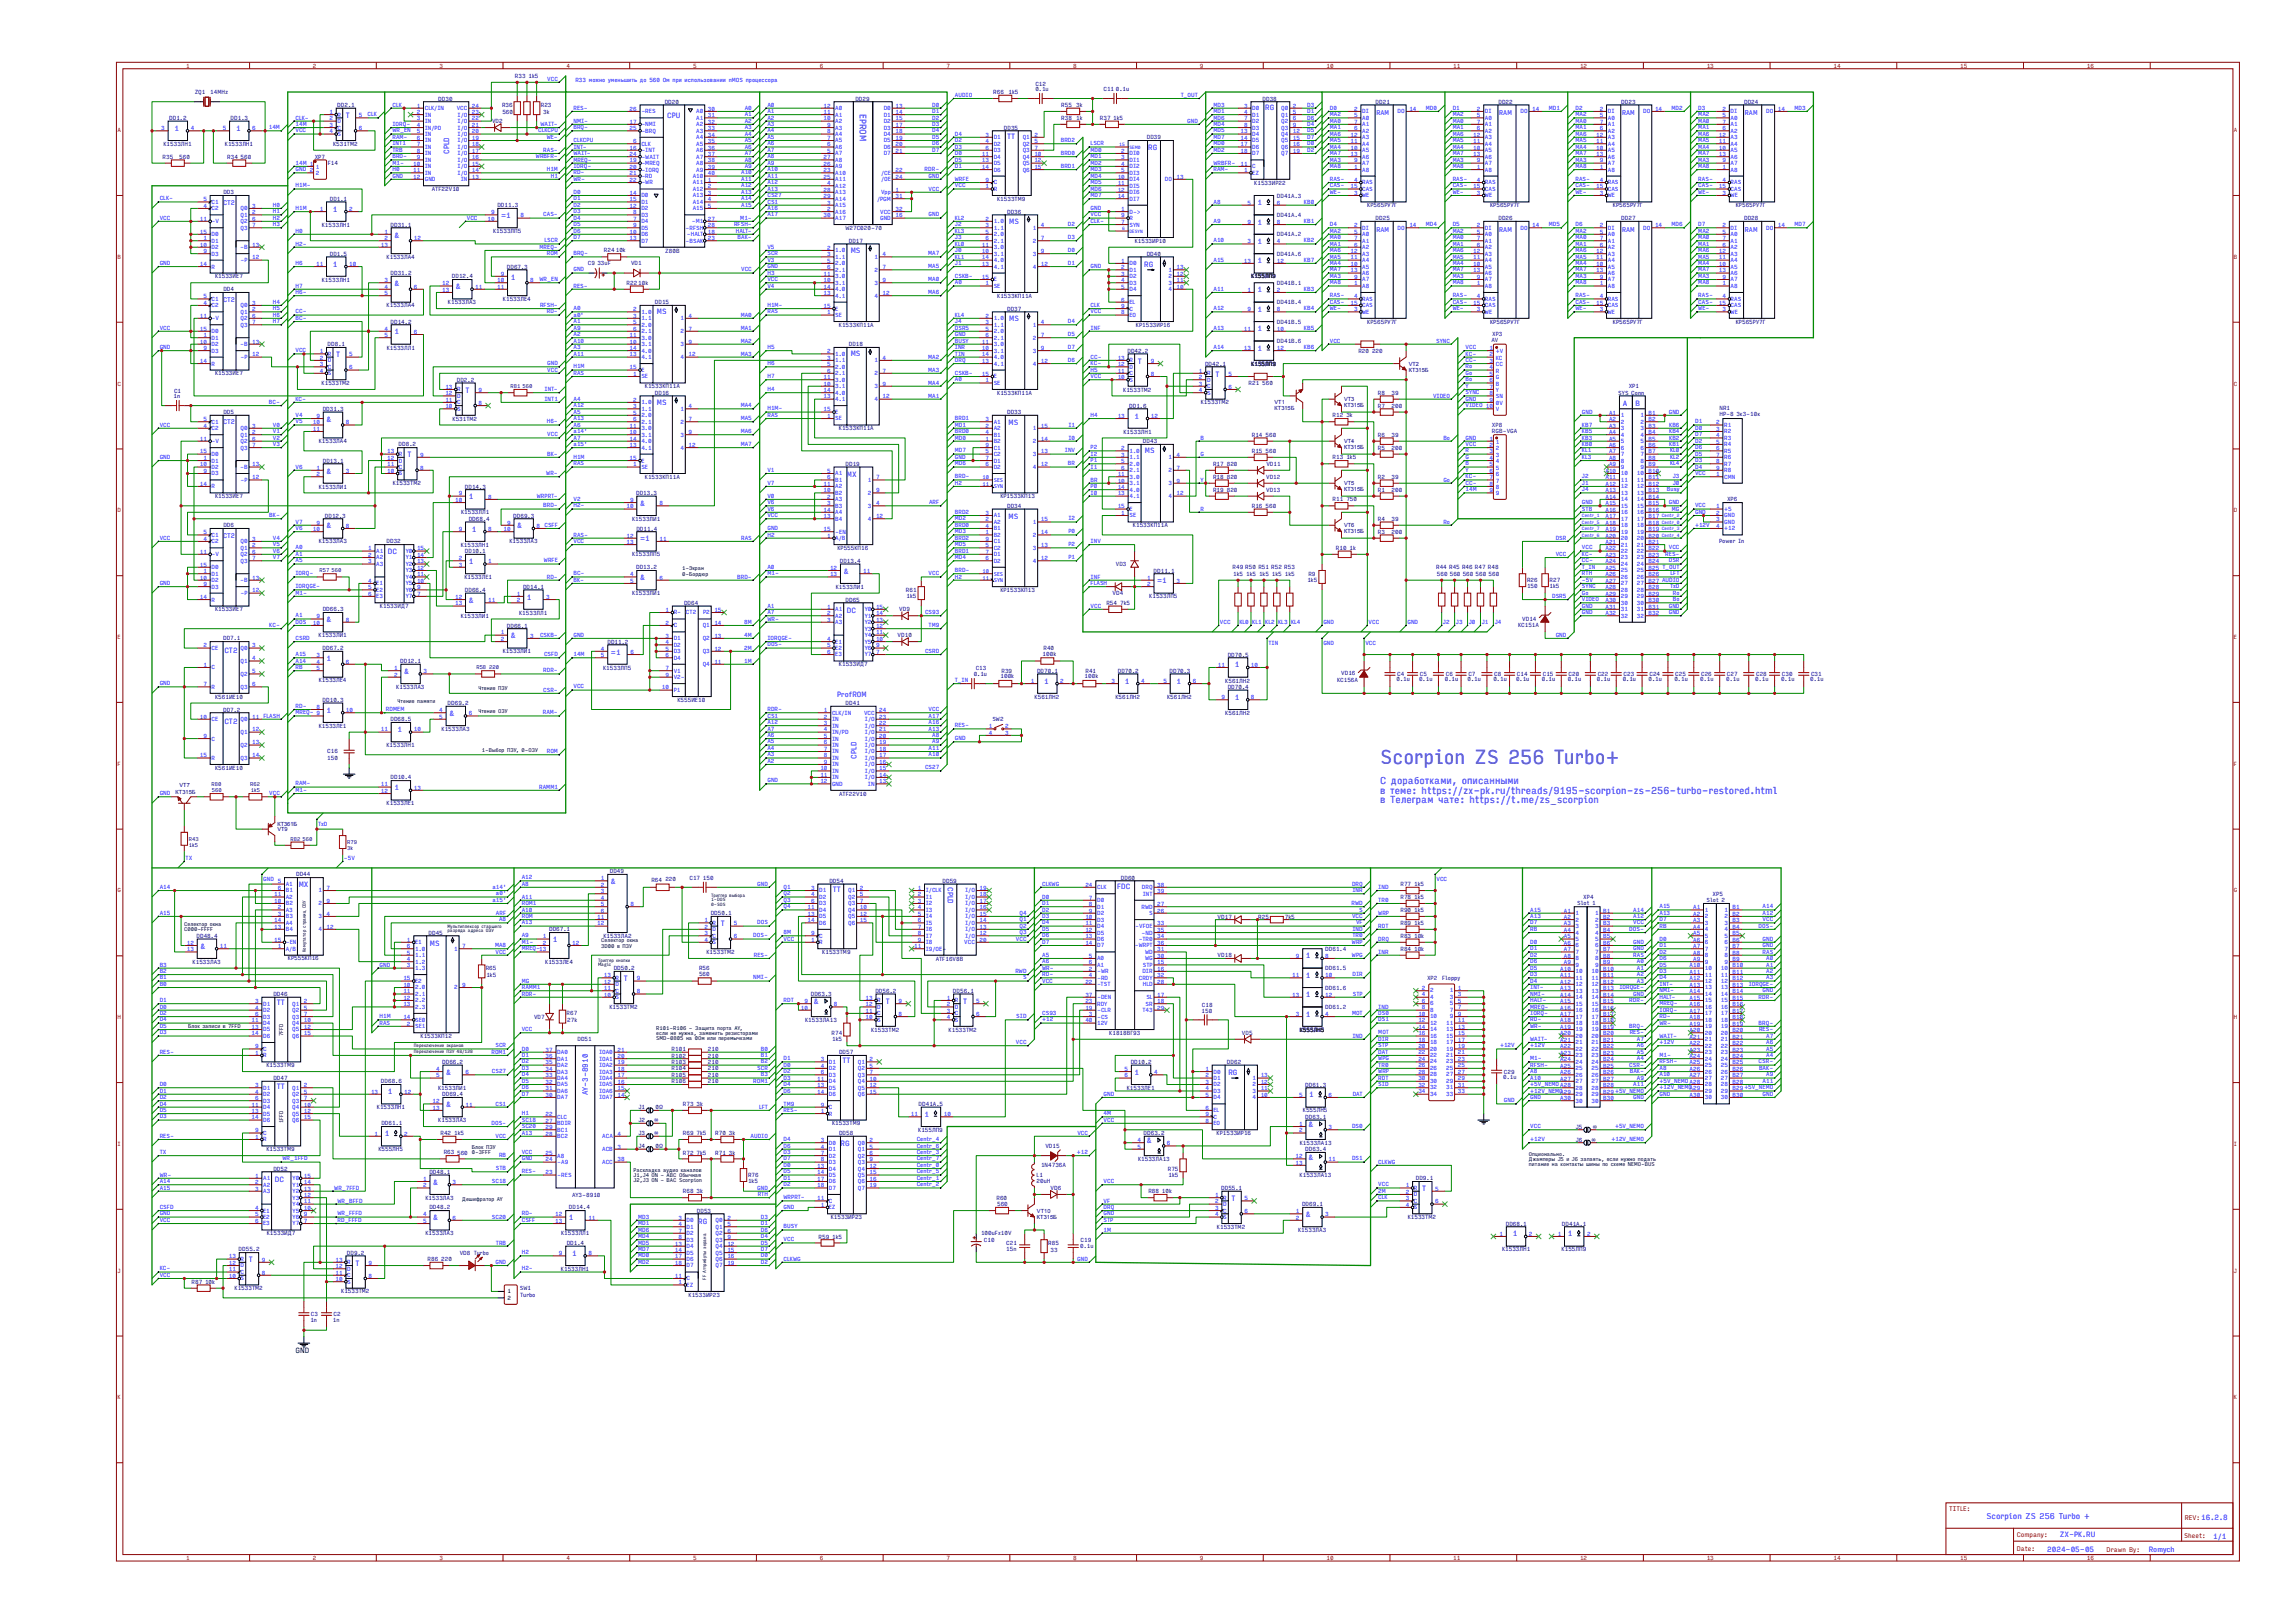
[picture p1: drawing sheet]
<svg xmlns="http://www.w3.org/2000/svg" width="297mm" height="210mm" viewBox="0 0 297 210" stroke-linecap="round" stroke-linejoin="round" font-family="sans-serif">
<defs><g id="words">
<text font-size="2.5" fill="#00f" x="178.6" y="98.9">Scorpion ZS 256 Turbo+</text>
<g font-size="1.3" fill="#00f">
<text x="178.6" y="101.4">С доработками, описанными</text>
<text x="178.6" y="102.7">в теме: https://zx-pk.ru/threads/9195-scorpion-zs-256-turbo-restored.html</text>
<text x="178.6" y="103.9">в Телеграм чате: https://t.me/zs_scorpion</text>
</g>
<text font-size="1.2" fill="#00f" x="111.3" y="14.7" transform="rotate(90 111.3 14.7)">EPROM</text>
<text font-size="1" fill="#00f" x="257.1" y="196.6">Scorpion ZS 256 Turbo +</text>
<g font-size=".9" fill="#00f">
<text x="22.6" y="16.9">1</text>
<text x="30.5" y="16.9">1</text>
<text x="44.8" y="15.3">T</text>
<text x="86.3" y="15.3">CPU</text>
<text x="130.4" y="17.9">TT</text>
<text x="163.7" y="14.2">RG</text>
<text x="58.1" y="19.9" transform="rotate(-90 58.1 19.9)">CPLD</text>
<text x="148.6" y="19.4">RG</text>
<text x="43.1" y="27.4">1</text>
<text x="64.8" y="28.2">=1</text>
<text x="130.6" y="29">MS</text>
<text x="162.7" y="26.5">1</text>
<text x="162.7" y="29.1">1</text>
<text x="43.1" y="34.5">1</text>
<text x="51" y="30.7">&amp;</text>
<text x="110.1" y="32.7">MS</text>
<text x="148.1" y="34.5">RG</text>
<text x="162.7" y="31.6">1</text>
<text x="162.7" y="34.1">1</text>
<text x="51" y="37">&amp;</text>
<text x="59" y="37.4">&amp;</text>
<text x="66.1" y="36.2">1</text>
<text x="85" y="40.7">MS</text>
<text x="130.6" y="41.5">MS</text>
<text x="162.7" y="37.8">1</text>
<text x="162.7" y="40.4">1</text>
<text x="43.5" y="46.2">T</text>
<text x="51" y="43.3">1</text>
<text x="110.1" y="46.1">MS</text>
<text x="147.3" y="47">T</text>
<text x="162.7" y="42.9">1</text>
<text x="162.7" y="45.4">1</text>
<text x="60.2" y="50.8">T</text>
<text x="85" y="52.4">MS</text>
<text x="157.3" y="48.7">T</text>
<text x="210" y="52.5">A</text>
<text x="211.7" y="52.5">B</text>
<text x="42.3" y="54.6">&amp;</text>
<text x="52.7" y="59.2">T</text>
<text x="130.5" y="55">MS</text>
<text x="146.8" y="54.2">1</text>
<text x="148.2" y="58.7">MS</text>
<text x="42.3" y="61.3">&amp;</text>
<text x="60.7" y="64.6">1</text>
<text x="82.8" y="65.4">&amp;</text>
<text x="109.6" y="61.7">MX</text>
<text x="42.3" y="68.4">&amp;</text>
<text x="50.2" y="71.7">DC</text>
<text x="61.1" y="68.8">1</text>
<text x="66.9" y="68.4">&amp;</text>
<text x="82.8" y="70.1">=1</text>
<text x="130.5" y="67.1">MS</text>
<text x="60.7" y="73">1</text>
<text x="60.7" y="78">&amp;</text>
<text x="68.2" y="77.6">1</text>
<text x="82.8" y="75.1">&amp;</text>
<text x="109.2" y="74.2">&amp;</text>
<text x="149.8" y="75.5">=1</text>
<text x="42.3" y="80.5">&amp;</text>
<text x="66.1" y="82.6">&amp;</text>
<text x="109.6" y="79.3">DC</text>
<text x="29" y="84.5">CT2</text>
<text x="42.3" y="85.5">1</text>
<text x="52.3" y="87.2">&amp;</text>
<text x="79.1" y="84.7">=1</text>
<text x="135.1" y="88.5">1</text>
<text x="145.6" y="88.5">1</text>
<text x="152.3" y="88.5">1</text>
<text x="159.8" y="86.4">1</text>
<text x="29" y="93.7">CT2</text>
<text x="42.3" y="92.2">1</text>
<text x="51.5" y="94.7">1</text>
<text x="58.2" y="92.6">&amp;</text>
<text x="108.3" y="90.1">ProfROM</text>
<text x="159.8" y="90.5">1</text>
<text x="110.8" y="98.1" transform="rotate(-90 110.8 98.1)">CPLD</text>
<text x="51" y="102.3">1</text>
<text x="38.7" y="114.8">MX</text>
<text x="79.1" y="114.4">&amp;</text>
<text x="93.3" y="119.8">T</text>
<text x="107.8" y="115.4">TT</text>
<text x="122.6" y="114.8" transform="rotate(90 122.6 114.8)">CPLD</text>
<text x="144.6" y="115.1">FDC</text>
<text x="25.9" y="122.8">&amp;</text>
<text x="55.6" y="122.3">MS</text>
<text x="71.5" y="121.9">1</text>
<text x="169" y="124">1</text>
<text x="35.8" y="130">TT</text>
<text x="80.7" y="126.9">T</text>
<text x="105.3" y="130">&amp;</text>
<text x="114.6" y="129.9">T</text>
<text x="124.7" y="129.9">T</text>
<text x="169" y="126.5">1</text>
<text x="169" y="129">1</text>
<text x="169" y="131.5">1</text>
<text x="109" y="137.6">TT</text>
<text x="35.8" y="140.9">TT</text>
<text x="50.2" y="141.6">1</text>
<text x="57.7" y="139.1">&amp;</text>
<text x="57.7" y="143.3">&amp;</text>
<text x="76.1" y="141.7" transform="rotate(-90 76.1 141.7)">AY-3-8910</text>
<text x="146.8" y="139.1">1</text>
<text x="159" y="139.1">RG</text>
<text x="169.4" y="142">1</text>
<text x="49.8" y="147">1</text>
<text x="108.8" y="148.3">RG</text>
<text x="119.6" y="144.5">1</text>
<text x="148.4" y="147.9">&amp;</text>
<text x="169.3" y="145.8">&amp;</text>
<text x="35.6" y="152.9">DC</text>
<text x="56.1" y="153.3">&amp;</text>
<text x="159.4" y="155.4">T</text>
<text x="169.3" y="150.1">&amp;</text>
<text x="184.1" y="154.1">T</text>
<text x="56.1" y="157.9">&amp;</text>
<text x="73.6" y="157.9">1</text>
<text x="90.4" y="158.3">RG</text>
<text x="169" y="157.5">&amp;</text>
<text x="195.8" y="160">1</text>
<text x="202.9" y="160">1</text>
<text x="32.2" y="163.3">T</text>
<text x="46" y="163.7">T</text>
<text x="74" y="162.5">1</text>
<text x="264.9" y="200.8">2024-05-05</text>
<text x="266.6" y="198.9">ZX-PK.RU</text>
<text x="278.1" y="200.7">Romych</text>
<text x="286.4" y="199.1">1/1</text>
</g>
<text font-size=".9" x="38.2" y="175.1">GND</text>
<g font-size=".8" fill="#00f">
<text x="178.1" y="14.9">RAM</text>
<text x="194" y="14.9">RAM</text>
<text x="209.9" y="14.9">RAM</text>
<text x="225.8" y="14.9">RAM</text>
<text x="28.9" y="26.5">CT2</text>
<text x="178.1" y="30">RAM</text>
<text x="194" y="30">RAM</text>
<text x="209.9" y="30">RAM</text>
<text x="225.8" y="30">RAM</text>
<text x="28.9" y="39">CT2</text>
<text x="28.9" y="54.9">CT2</text>
<text x="28.9" y="69.5">CT2</text>
</g>
<g font-size=".8" fill="#800">
<text x="252.2" y="195.5">TITLE:</text>
<text x="282.7" y="196.6">REV:16.2.8</text>
<text x="261" y="200.7">Date:</text>
<text x="261" y="198.9">Company:</text>
<text x="272.6" y="200.7">Drawn By:</text>
<text x="282.7" y="199.1">Sheet:</text>
</g>
<g font-size=".7" fill="#800">
<text x="24.1" y="8.8">1</text>
<text x="40.5" y="8.8">2</text>
<text x="56.9" y="8.8">3</text>
<text x="73.3" y="8.8">4</text>
<text x="89.7" y="8.8">5</text>
<text x="106.1" y="8.8">6</text>
<text x="122.5" y="8.8">7</text>
<text x="138.9" y="8.8">8</text>
<text x="155.3" y="8.8">9</text>
<text x="171.7" y="8.8">10</text>
<text x="188.1" y="8.8">11</text>
<text x="204.5" y="8.8">12</text>
<text x="220.9" y="8.8">13</text>
<text x="237.3" y="8.8">14</text>
<text x="253.7" y="8.8">15</text>
<text x="270.1" y="8.8">16</text>
<text x="15.2" y="17.1">A</text>
<text x="289.1" y="17.1">A</text>
<text x="15.2" y="33.5">B</text>
<text x="289.1" y="33.5">B</text>
<text x="15.2" y="49.9">C</text>
<text x="289.1" y="49.9">C</text>
<text x="15.2" y="66.3">D</text>
<text x="289.1" y="66.3">D</text>
<text x="15.2" y="82.7">E</text>
<text x="289.1" y="82.7">E</text>
<text x="15.2" y="99.1">F</text>
<text x="289.1" y="99.1">F</text>
<text x="15.2" y="115.5">G</text>
<text x="289.1" y="115.5">G</text>
<text x="15.2" y="131.9">H</text>
<text x="289.1" y="131.9">H</text>
<text x="15.2" y="148.3">I</text>
<text x="289.1" y="148.3">I</text>
<text x="15.2" y="164.7">J</text>
<text x="289.1" y="164.7">J</text>
<text x="15.2" y="181.1">K</text>
<text x="289.1" y="181.1">K</text>
<text x="24.1" y="201.9">1</text>
<text x="40.5" y="201.9">2</text>
<text x="56.9" y="201.9">3</text>
<text x="73.3" y="201.9">4</text>
<text x="89.7" y="201.9">5</text>
<text x="106.1" y="201.9">6</text>
<text x="122.5" y="201.9">7</text>
<text x="138.9" y="201.9">8</text>
<text x="155.3" y="201.9">9</text>
<text x="171.7" y="201.9">10</text>
<text x="188.1" y="201.9">11</text>
<text x="204.5" y="201.9">12</text>
<text x="220.9" y="201.9">13</text>
<text x="237.3" y="201.9">14</text>
<text x="253.7" y="201.9">15</text>
<text x="270.1" y="201.9">16</text>
</g>
<g font-size=".7" fill="#000080">
<text x="66.6" y="10.1">R33</text>
<text x="68.4" y="10.1">1k5</text>
<text x="134" y="11.8">0.1u</text>
<text x="134" y="11.1">C12</text>
<text x="142.8" y="11.8">C11</text>
<text x="144.4" y="11.8">0.1u</text>
<text x="21.9" y="15.5">DD1.2</text>
<text x="25.2" y="12.2">ZQ1</text>
<text x="27.2" y="12.2">14MHz</text>
<text x="29.8" y="15.5">DD1.3</text>
<text x="43.6" y="13.9">DD2.1</text>
<text x="56.7" y="13">DD30</text>
<text x="63.7" y="16">VD2</text>
<text x="65" y="13.9">R36</text>
<text x="65" y="14.7">560</text>
<text x="70" y="13.9">R23</text>
<text x="70.3" y="14.7">3k</text>
<text x="86" y="13.4">DD20</text>
<text x="110.7" y="13">DD29</text>
<text x="128.5" y="12.2">R66</text>
<text x="129.9" y="16.8">DD35</text>
<text x="130.5" y="12.2">1k5</text>
<text x="137.3" y="15.5">R38</text>
<text x="137.3" y="13.9">R55</text>
<text x="139.3" y="15.5">1k</text>
<text x="139.3" y="13.9">3k</text>
<text x="142.4" y="15.5">R37</text>
<text x="144.1" y="15.5">1k5</text>
<text x="163.4" y="13">DD38</text>
<text x="178" y="13.4">DD21</text>
<text x="193.9" y="13.4">DD22</text>
<text x="209.8" y="13.4">DD23</text>
<text x="225.7" y="13.4">DD24</text>
<text x="21" y="20.5">R35</text>
<text x="21.2" y="18.9">К1533ЛН1</text>
<text x="23.2" y="20.5">560</text>
<text x="29.1" y="18.9">К1533ЛН1</text>
<text x="29.4" y="20.5">R34</text>
<text x="31.1" y="20.5">560</text>
<text x="40.7" y="20.5">XP7</text>
<text x="42.4" y="21.4">F14</text>
<text x="43.1" y="18.9">К531ТМ2</text>
<text x="148.4" y="18">DD39</text>
<text x="162.3" y="23.9">К1533ИР22</text>
<text x="28.9" y="25.1">DD3</text>
<text x="41.6" y="29.3">К1533ЛН1</text>
<text x="42.7" y="26">DD1.1</text>
<text x="50.5" y="29.3">DD31.1</text>
<text x="55.9" y="24.7">ATF22V10</text>
<text x="64.4" y="26.8">DD11.3</text>
<text x="109.4" y="29.8">W27C020-70</text>
<text x="129" y="26">K1533TM9</text>
<text x="130.3" y="27.7">DD36</text>
<text x="165.2" y="25.6">DD41A.3</text>
<text x="165.2" y="28.1">DD41A.4</text>
<text x="176.9" y="26.8">КР565РУ7Г</text>
<text x="178" y="28.5">DD25</text>
<text x="192.8" y="26.8">КР565РУ7Г</text>
<text x="193.9" y="28.5">DD26</text>
<text x="208.7" y="26.8">КР565РУ7Г</text>
<text x="209.8" y="28.5">DD27</text>
<text x="224.6" y="26.8">КР565РУ7Г</text>
<text x="225.7" y="28.5">DD28</text>
<text x="42.7" y="33.1">DD1.5</text>
<text x="50" y="33.5">К1533ЛА4</text>
<text x="50.5" y="35.6">DD31.2</text>
<text x="63.8" y="30.2">К1533ЛП5</text>
<text x="65.6" y="34.8">DD67.3</text>
<text x="76.1" y="34.3">C9</text>
<text x="77.3" y="34.3">33uF</text>
<text x="78.1" y="32.7">R24</text>
<text x="79.7" y="32.7">10k</text>
<text x="81.7" y="34.3">VD1</text>
<text x="86.1" y="32.7">Z80B</text>
<text x="109.8" y="31.4">DD17</text>
<text x="146.8" y="31.4">К1533ИР10</text>
<text x="148.4" y="33.1">DD40</text>
<text x="165.2" y="30.6">DD41A.2</text>
<text x="165.2" y="33.1">DD41A.6</text>
<text x="27.8" y="36">К1533ИЕ7</text>
<text x="28.9" y="37.7">DD4</text>
<text x="41.6" y="36.4">К1533ЛН1</text>
<text x="50" y="39.8">К1533ЛА4</text>
<text x="50.5" y="41.9">DD14.2</text>
<text x="58" y="39.4">К1533ЛА3</text>
<text x="58.5" y="36">DD12.4</text>
<text x="65.1" y="38.9">К1533ЛЕ4</text>
<text x="81.1" y="36.9">R22</text>
<text x="82.6" y="36.9">10k</text>
<text x="84.7" y="39.4">DD15</text>
<text x="129.1" y="38.5">К1533КП11A</text>
<text x="130.3" y="40.2">DD37</text>
<text x="161.9" y="36">К155ЛП9</text>
<text x="165.2" y="36.9">DD41B.1</text>
<text x="165.2" y="41.9">DD41B.5</text>
<text x="165.2" y="39.4">DD41B.4</text>
<text x="176.9" y="41.9">КР565РУ7Г</text>
<text x="192.8" y="41.9">КР565РУ7Г</text>
<text x="208.7" y="41.9">КР565РУ7Г</text>
<text x="224.6" y="41.9">КР565РУ7Г</text>
<text x="42.4" y="44.8">DD8.1</text>
<text x="50" y="45.2">К1533ЛЛ1</text>
<text x="108.6" y="42.3">К1533КП11A</text>
<text x="109.8" y="44.8">DD18</text>
<text x="145.9" y="45.6">DD42.2</text>
<text x="147" y="42.3">КР1533ИР16</text>
<text x="155.9" y="47.3">DD42.1</text>
<text x="161.9" y="47.3">К155ЛП9</text>
<text x="165.2" y="44.4">DD41B.6</text>
<text x="175.8" y="45.6">R20</text>
<text x="177.6" y="45.6">220</text>
<text x="182.3" y="47.3">VT2</text>
<text x="193" y="44.3">AV</text>
<text x="193.1" y="43.5">XP3</text>
<text x="22.5" y="51.6">1n</text>
<text x="22.5" y="50.8">C1</text>
<text x="27.8" y="48.6">К1533ИЕ7</text>
<text x="28.9" y="53.6">DD5</text>
<text x="41.6" y="49.8">К1533ТМ2</text>
<text x="41.8" y="53.2">DD31.3</text>
<text x="59.1" y="49.4">DD2.2</text>
<text x="66" y="50.2">R81</text>
<text x="67.6" y="50.2">560</text>
<text x="83.5" y="50.2">К1533КП11A</text>
<text x="84.7" y="51.1">DD16</text>
<text x="129.1" y="51.1">К1533КП11A</text>
<text x="130.3" y="53.6">DD33</text>
<text x="145.4" y="50.7">К1533ТМ2</text>
<text x="146.1" y="52.8">DD1.6</text>
<text x="155.4" y="52.3">К1533ТМ2</text>
<text x="161.6" y="49.8">R21</text>
<text x="163.3" y="49.8">560</text>
<text x="164.9" y="52.3">VT1</text>
<text x="165" y="53.1">КТ315Б</text>
<text x="173.9" y="52.7">КТ315Б</text>
<text x="173.9" y="51.9">VT3</text>
<text x="178.3" y="52.8">R7</text>
<text x="178.3" y="51.1">R8</text>
<text x="180.1" y="52.8">200</text>
<text x="180.1" y="51.1">39</text>
<text x="182.3" y="48.1">КТ315Б</text>
<text x="209.4" y="51.1">SYS Conn</text>
<text x="210.8" y="50.2">XP1</text>
<text x="222.5" y="53.9">НР-8 3к3-10к</text>
<text x="222.5" y="53.1">NR1</text>
<text x="41.3" y="57.4">К1533ЛА4</text>
<text x="41.8" y="59.9">DD13.1</text>
<text x="51.6" y="57.8">DD8.2</text>
<text x="58.6" y="54.4">К531ТМ2</text>
<text x="108.6" y="55.7">К1533КП11A</text>
<text x="145.4" y="56.1">К1533ЛН1</text>
<text x="147.9" y="57.4">DD43</text>
<text x="162" y="58.6">R15</text>
<text x="162" y="56.5">R14</text>
<text x="163.8" y="58.6">560</text>
<text x="163.8" y="56.5">560</text>
<text x="172.5" y="59.4">R13</text>
<text x="172.5" y="54">R12</text>
<text x="173.9" y="58.1">КТ315Б</text>
<text x="173.9" y="57.4">VT4</text>
<text x="174.2" y="59.4">1k5</text>
<text x="174.2" y="54">3k</text>
<text x="178.3" y="58.2">R5</text>
<text x="178.3" y="56.5">R6</text>
<text x="180.1" y="56.5">39</text>
<text x="180.1" y="58.2">200</text>
<text x="193.1" y="56">RGB-VGA</text>
<text x="193.1" y="55.2">XP8</text>
<text x="27.8" y="64.5">К1533ИЕ7</text>
<text x="41.2" y="63.2">К1533ЛИ1</text>
<text x="50.8" y="62.8">К1533ТМ2</text>
<text x="60.2" y="63.2">DD14.3</text>
<text x="82.3" y="64">DD13.3</text>
<text x="83.5" y="61.9">К1533КП11A</text>
<text x="109.4" y="60.3">DD19</text>
<text x="129.5" y="64.5">КР1533КП13</text>
<text x="130.3" y="65.7">DD34</text>
<text x="157" y="63.6">R19</text>
<text x="157" y="62">R18</text>
<text x="157" y="60.3">R17</text>
<text x="158.8" y="63.6">820</text>
<text x="158.8" y="62">820</text>
<text x="158.8" y="60.3">820</text>
<text x="162" y="65.7">R16</text>
<text x="163.8" y="65.7">560</text>
<text x="163.9" y="63.6">VD13</text>
<text x="163.9" y="62">VD12</text>
<text x="163.9" y="60.3">VD11</text>
<text x="172.5" y="64.9">R11</text>
<text x="173.9" y="63.5">КТ315Б</text>
<text x="173.9" y="62.8">VT5</text>
<text x="174.2" y="64.9">750</text>
<text x="178.3" y="63.6">R1</text>
<text x="178.3" y="62">R2</text>
<text x="180.1" y="62">39</text>
<text x="180.1" y="63.6">200</text>
<text x="223.5" y="64.8">XP6</text>
<text x="28.9" y="68.2">DD6</text>
<text x="41.3" y="70.3">К1533ЛА3</text>
<text x="42" y="67">DD12.3</text>
<text x="50" y="70.3">DD32</text>
<text x="59.6" y="70.7">К1533ЛН1</text>
<text x="59.7" y="66.6">К1533ЛЛ1</text>
<text x="60.2" y="71.6">DD10.1</text>
<text x="60.7" y="67.4">DD68.4</text>
<text x="65.9" y="70.3">К1533ЛА3</text>
<text x="66.4" y="67">DD69.3</text>
<text x="81.8" y="67.4">К1533ЛИ1</text>
<text x="81.8" y="72">К1533ЛП5</text>
<text x="82.4" y="68.6">DD11.4</text>
<text x="108.4" y="71.1">КР555КП16</text>
<text x="146.6" y="68.2">К1533КП11A</text>
<text x="172.9" y="71.2">R10</text>
<text x="173.9" y="69">КТ315Б</text>
<text x="173.9" y="68.2">VT6</text>
<text x="174.7" y="71.2">1k</text>
<text x="178.3" y="69.1">R3</text>
<text x="178.3" y="67.4">R4</text>
<text x="180.1" y="69.1">200</text>
<text x="180.1" y="67.4">39</text>
<text x="222.5" y="70.3">Power In</text>
<text x="41.4" y="74.1">R57</text>
<text x="42.9" y="74.1">560</text>
<text x="60.1" y="74.9">К1533ЛЕ1</text>
<text x="60.2" y="76.6">DD66.4</text>
<text x="67.7" y="76.2">DD14.1</text>
<text x="81.8" y="77">К1533ЛИ1</text>
<text x="82.3" y="73.7">DD13.2</text>
<text x="108.2" y="76.2">К1533ЛИ1</text>
<text x="108.7" y="72.8">DD13.4</text>
<text x="109.4" y="77.9">DD65</text>
<text x="117.2" y="76.6">R61</text>
<text x="117.3" y="77.4">1k5</text>
<text x="129.5" y="76.6">КР1533КП13</text>
<text x="144" y="77">VD4</text>
<text x="144.4" y="73.3">VD3</text>
<text x="148.7" y="77.4">К1533ЛП5</text>
<text x="149.3" y="74.1">DD11.1</text>
<text x="159.5" y="73.7">R49 R50 R51 R52 R53</text>
<text x="159.6" y="74.5">1k5</text>
<text x="161.3" y="74.5">1k5</text>
<text x="162.9" y="74.5">1k5</text>
<text x="164.6" y="74.5">1k5</text>
<text x="166.3" y="74.5">1k5</text>
<text x="169.2" y="75.3">1k5</text>
<text x="169.3" y="74.5">R9</text>
<text x="185.9" y="73.7">R44 R45 R46 R47 R48</text>
<text x="185.9" y="74.5">560</text>
<text x="187.6" y="74.5">560</text>
<text x="189.3" y="74.5">560</text>
<text x="191" y="74.5">560</text>
<text x="192.6" y="74.5">560</text>
<text x="197.6" y="76.1">150</text>
<text x="197.6" y="75.3">R26</text>
<text x="200.5" y="76.1">1k5</text>
<text x="200.5" y="75.3">R27</text>
<text x="27.8" y="79.1">К1533ИЕ7</text>
<text x="28.9" y="82.9">DD7.1</text>
<text x="41.2" y="82.5">К1533ЛИ1</text>
<text x="41.8" y="79.1">DD66.3</text>
<text x="49.2" y="78.7">К1533ИД7</text>
<text x="59.6" y="79.9">К1533ЛИ1</text>
<text x="65.6" y="81.2">DD66.1</text>
<text x="67.2" y="79.5">К1533ЛЛ1</text>
<text x="78.6" y="83.3">DD11.2</text>
<text x="88.5" y="78.3">DD64</text>
<text x="116.2" y="82.5">VD10</text>
<text x="116.4" y="79.1">VD9</text>
<text x="143.2" y="78.3">R54</text>
<text x="145" y="78.3">7k5</text>
<text x="196.5" y="81.1">КС151А</text>
<text x="197" y="80.3">VD14</text>
<text x="41.2" y="88.3">К1533ЛЕ4</text>
<text x="41.7" y="84.1">DD67.2</text>
<text x="51.3" y="89.1">К1533ЛА3</text>
<text x="51.8" y="85.8">DD12.1</text>
<text x="61.6" y="86.6">R58</text>
<text x="63.3" y="86.6">220</text>
<text x="65.1" y="84.5">К1533ЛИ1</text>
<text x="78.1" y="86.6">К1533ЛП5</text>
<text x="108.6" y="86.2">К1533ИД7</text>
<text x="126" y="87.5">0.1u</text>
<text x="126.3" y="86.6">C13</text>
<text x="129.5" y="87.8">100k</text>
<text x="129.6" y="87.1">R39</text>
<text x="134.2" y="87.1">DD70.1</text>
<text x="134.9" y="84.9">100k</text>
<text x="135" y="84.2">R40</text>
<text x="140.4" y="87.8">100k</text>
<text x="140.5" y="87.1">R41</text>
<text x="144.7" y="87.1">DD70.2</text>
<text x="151.4" y="87.1">DD70.3</text>
<text x="158.6" y="88.3">К561ЛН2</text>
<text x="158.9" y="89.1">DD70.4</text>
<text x="158.9" y="85">DD70.5</text>
<text x="173" y="88.2">КС156А</text>
<text x="173.6" y="87.4">VD16</text>
<text x="180.7" y="88.2">0.1u</text>
<text x="180.8" y="87.5">C4</text>
<text x="183.6" y="88.2">0.1u</text>
<text x="183.8" y="87.5">C5</text>
<text x="187" y="88.2">0.1u</text>
<text x="187.1" y="87.5">C6</text>
<text x="189.9" y="88.2">0.1u</text>
<text x="190" y="87.5">C7</text>
<text x="193.3" y="88.2">0.1u</text>
<text x="193.4" y="87.5">C8</text>
<text x="196.2" y="88.2">0.1u</text>
<text x="196.3" y="87.5">C14</text>
<text x="199.5" y="88.2">0.1u</text>
<text x="199.7" y="87.5">C15</text>
<text x="202.9" y="88.2">0.1u</text>
<text x="203" y="87.5">C20</text>
<text x="206.6" y="88.2">0.1u</text>
<text x="206.8" y="87.5">C22</text>
<text x="210" y="88.2">0.1u</text>
<text x="210.1" y="87.5">C23</text>
<text x="213.3" y="88.2">0.1u</text>
<text x="213.5" y="87.5">C24</text>
<text x="216.7" y="88.2">0.1u</text>
<text x="216.8" y="87.5">C25</text>
<text x="220" y="88.2">0.1u</text>
<text x="220.1" y="87.5">C26</text>
<text x="223.4" y="88.2">0.1u</text>
<text x="223.5" y="87.5">C27</text>
<text x="227.1" y="88.2">0.1u</text>
<text x="227.3" y="87.5">C28</text>
<text x="230.5" y="88.2">0.1u</text>
<text x="230.6" y="87.5">C30</text>
<text x="234.3" y="88.2">0.1u</text>
<text x="234.4" y="87.5">C31</text>
<text x="27.8" y="90.4">К561ИЕ10</text>
<text x="28.9" y="92.1">DD7.2</text>
<text x="41.2" y="94.2">К1533ЛЕ1</text>
<text x="41.7" y="90.8">DD10.3</text>
<text x="50.5" y="93.3">DD68.5</text>
<text x="57.1" y="94.6">К1533ЛА3</text>
<text x="57.9" y="91.2">DD69.2</text>
<text x="87.7" y="90.8">К555ИЕ10</text>
<text x="109.4" y="91.2">DD41</text>
<text x="128.4" y="93.3">SW2</text>
<text x="133.9" y="90.4">К561ЛН2</text>
<text x="144.3" y="90.4">К561ЛН2</text>
<text x="151" y="90.4">К561ЛН2</text>
<text x="158.6" y="92.5">К561ЛН2</text>
<text x="23.2" y="101.9">VT7</text>
<text x="27.4" y="101.7">R80</text>
<text x="27.8" y="99.6">К561ИЕ10</text>
<text x="32.4" y="101.7">R62</text>
<text x="42.3" y="98.3">150</text>
<text x="42.3" y="97.5">C16</text>
<text x="50" y="96.7">К1533ЛН1</text>
<text x="50.5" y="100.9">DD10.4</text>
<text x="22.7" y="102.8">КТ315Б</text>
<text x="27.4" y="102.5">560</text>
<text x="32.5" y="102.5">1k5</text>
<text x="35.9" y="106.8">КТ361Б</text>
<text x="35.9" y="107.6">VT9</text>
<text x="50" y="104.2">К1533ЛЕ1</text>
<text x="108.6" y="102.9">ATF22V10</text>
<text x="24.4" y="109.5">1k5</text>
<text x="24.4" y="108.8">R43</text>
<text x="37.6" y="108.8">R82</text>
<text x="38.3" y="113.4">DD44</text>
<text x="39.1" y="108.8">560</text>
<text x="44.9" y="109.9">3k</text>
<text x="44.9" y="109.2">R79</text>
<text x="78.9" y="113">DD49</text>
<text x="86.1" y="114">220</text>
<text x="89.2" y="113.8">C17</text>
<text x="91" y="113.8">150</text>
<text x="145.1" y="113.8">DD60</text>
<text x="84.3" y="114.1">R64</text>
<text x="92" y="118.4">DD50.1</text>
<text x="107.3" y="114.2">DD54</text>
<text x="122" y="114.2">DD59</text>
<text x="157.6" y="118.8">VD17</text>
<text x="162.8" y="118.8">R25</text>
<text x="166.3" y="118.8">7k5</text>
<text x="181.2" y="114.7">R77</text>
<text x="181.2" y="116.3">R78</text>
<text x="181.2" y="118">R90</text>
<text x="181.2" y="119.7">R89</text>
<text x="183" y="114.7">1k5</text>
<text x="183" y="116.3">1k5</text>
<text x="183" y="118">1k5</text>
<text x="183" y="119.7">1k5</text>
<text x="204.1" y="117.1">Slot 1</text>
<text x="204.9" y="116.3">XP4</text>
<text x="220.9" y="116.7">Slot 2</text>
<text x="221.6" y="115.9">XP5</text>
<text x="24.9" y="124.7">К1533ЛА3</text>
<text x="25.4" y="121.4">DD48.4</text>
<text x="37.3" y="124.3">КР555КП16</text>
<text x="55.5" y="120.9">DD45</text>
<text x="62.9" y="125.5">R65</text>
<text x="70.6" y="124.7">К1533ЛЕ4</text>
<text x="71.1" y="120.5">DD67.1</text>
<text x="78.1" y="121.3">К1533ЛА2</text>
<text x="79.4" y="125.5">DD50.2</text>
<text x="90.5" y="125.5">R56</text>
<text x="91.4" y="123.4">К1533ТМ2</text>
<text x="106.4" y="123.4">K1533TM9</text>
<text x="121.1" y="124.3">ATF16V8B</text>
<text x="157.6" y="123.9">VD18</text>
<text x="171.5" y="123">DD61.4</text>
<text x="171.5" y="125.5">DD61.5</text>
<text x="181.2" y="121.4">R83</text>
<text x="181.2" y="123">R84</text>
<text x="183" y="121.4">10k</text>
<text x="183" y="123">10k</text>
<text x="35.4" y="128.9">DD46</text>
<text x="62.9" y="126.4">1k5</text>
<text x="69.1" y="131.8">VD7</text>
<text x="73.3" y="131.4">R67</text>
<text x="78.9" y="130.5">К1533ТМ2</text>
<text x="90.5" y="126.3">560</text>
<text x="104.9" y="128.9">DD63.3</text>
<text x="113.3" y="128.5">DD56.2</text>
<text x="123.3" y="128.5">DD56.1</text>
<text x="155.5" y="131">150</text>
<text x="155.5" y="130.3">C18</text>
<text x="171.5" y="128">DD61.6</text>
<text x="171.5" y="130.6">DD61.2</text>
<text x="184.7" y="126.8">XP2</text>
<text x="186.6" y="126.8">Floppy</text>
<text x="54.4" y="134.3">К1533КП12</text>
<text x="57.2" y="137.7">DD66.2</text>
<text x="73.4" y="132.2">27k</text>
<text x="74.7" y="134.7">DD51</text>
<text x="86.9" y="136">R101</text>
<text x="86.9" y="136.8">R102</text>
<text x="86.9" y="137.7">R103</text>
<text x="91.6" y="136">210</text>
<text x="91.6" y="136.8">210</text>
<text x="91.6" y="137.7">210</text>
<text x="104.2" y="132.2">К1533ЛА13</text>
<text x="107.6" y="133.9">R74</text>
<text x="107.7" y="134.7">1k5</text>
<text x="108.6" y="136.4">DD57</text>
<text x="112.7" y="133.5">К1533ТМ2</text>
<text x="122.8" y="133.5">К1533ТМ2</text>
<text x="143.6" y="133.9">К1818ВГ93</text>
<text x="146.3" y="137.7">DD10.2</text>
<text x="158.8" y="137.7">DD62</text>
<text x="160.7" y="133.9">VD5</text>
<text x="168.2" y="133.5">К555ЛН5</text>
<text x="34.5" y="138.1">K1533TM9</text>
<text x="35.4" y="139.8">DD47</text>
<text x="48.8" y="143.5">К1533ЛН1</text>
<text x="49.3" y="140.2">DD68.6</text>
<text x="56.7" y="141">К1533ЛИ1</text>
<text x="57.2" y="141.9">DD69.4</text>
<text x="82.6" y="143.5">J1</text>
<text x="84.8" y="143.5">0Ω</text>
<text x="86.9" y="138.5">R104</text>
<text x="86.9" y="139.3">R105</text>
<text x="86.9" y="140.2">R106</text>
<text x="88.4" y="143.1">R73</text>
<text x="90.1" y="143.1">3k</text>
<text x="91.6" y="138.5">210</text>
<text x="91.6" y="139.3">210</text>
<text x="91.6" y="140.2">210</text>
<text x="118.9" y="143.1">DD41A.5</text>
<text x="145.8" y="141">К1533ЛЕ1</text>
<text x="168.6" y="143.9">К555ЛН5</text>
<text x="168.9" y="140.6">DD61.3</text>
<text x="194.5" y="139.6">0.1u</text>
<text x="194.6" y="138.9">C29</text>
<text x="34.5" y="149">K1533TM9</text>
<text x="49" y="149">К555ЛН5</text>
<text x="49.4" y="145.6">DD61.1</text>
<text x="56.7" y="145.2">К1533ЛА3</text>
<text x="57" y="146.9">R42</text>
<text x="57.4" y="149.4">R63</text>
<text x="58.8" y="146.9">1k5</text>
<text x="59.2" y="149.4">560</text>
<text x="82.6" y="146.9">J3</text>
<text x="82.6" y="145.2">J2</text>
<text x="82.6" y="148.6">J4</text>
<text x="84.6" y="145.2">∞</text>
<text x="84.6" y="146.9">∞</text>
<text x="84.8" y="148.6">0Ω</text>
<text x="88.4" y="146.9">R69</text>
<text x="88.4" y="149.4">R72</text>
<text x="90.1" y="146.9">7k5</text>
<text x="90.1" y="149.4">7k5</text>
<text x="92.6" y="146.9">R70</text>
<text x="92.6" y="149.4">R71</text>
<text x="94.3" y="146.9">3k</text>
<text x="94.3" y="149.4">3k</text>
<text x="107.7" y="145.6">K1533TM9</text>
<text x="108.6" y="146.9">DD58</text>
<text x="118.8" y="146.5">К155ЛП9</text>
<text x="135.3" y="148.5">VD15</text>
<text x="148" y="146.9">DD63.2</text>
<text x="157.4" y="146.9">КР1533ИР16</text>
<text x="168.2" y="148.1">К1533ЛА13</text>
<text x="168.9" y="144.8">DD63.1</text>
<text x="168.9" y="149">DD63.4</text>
<text x="203.9" y="146.1">J5</text>
<text x="203.9" y="147.7">J6</text>
<text x="206" y="147.7">∞</text>
<text x="206.1" y="146">∞</text>
<text x="35.4" y="151.5">DD52</text>
<text x="55.1" y="155.2">К1533ЛА3</text>
<text x="55.6" y="151.9">DD48.1</text>
<text x="74" y="154.8">AY3-8910</text>
<text x="88.4" y="154.4">R68</text>
<text x="90.1" y="154.4">3k</text>
<text x="96.8" y="153">1k5</text>
<text x="96.8" y="152.3">R76</text>
<text x="129" y="155.2">R60</text>
<text x="134.2" y="153.1">20uH</text>
<text x="134.2" y="152.3">L1</text>
<text x="134.7" y="151.1">1N4736A</text>
<text x="136" y="154">VD6</text>
<text x="147.3" y="150.2">К1533ЛА13</text>
<text x="148.6" y="154.4">R88</text>
<text x="150.4" y="154.4">10k</text>
<text x="151.1" y="151.5">R75</text>
<text x="151.2" y="152.3">1k5</text>
<text x="158" y="154">DD55.1</text>
<text x="168.2" y="152.3">К1533ЛА13</text>
<text x="183.2" y="152.7">DD9.1</text>
<text x="30.9" y="161.9">DD55.2</text>
<text x="34.5" y="159.8">К1533ИД7</text>
<text x="55.1" y="159.8">К1533ЛА3</text>
<text x="55.6" y="156.5">DD48.2</text>
<text x="72.6" y="159.8">К1533ЛЛ1</text>
<text x="73.3" y="161.1">DD1.4</text>
<text x="73.6" y="156.5">DD14.4</text>
<text x="90.2" y="156.9">DD53</text>
<text x="105.9" y="160.3">R59</text>
<text x="107.5" y="157.7">К1533ИР23</text>
<text x="107.7" y="160.3">1k5</text>
<text x="127" y="159.8">100uFx10V</text>
<text x="127.3" y="160.7">C10</text>
<text x="129" y="156.1">560</text>
<text x="130.2" y="161.9">15n</text>
<text x="130.2" y="161.1">C21</text>
<text x="134.2" y="157.7">КТ315Б</text>
<text x="134.2" y="156.9">VT10</text>
<text x="135.7" y="161.1">R85</text>
<text x="135.9" y="161.9">33</text>
<text x="139.8" y="161.5">0.1u</text>
<text x="139.8" y="160.7">C19</text>
<text x="157.5" y="159">К1533ТМ2</text>
<text x="168" y="159.4">К1533ЛА3</text>
<text x="168.5" y="156.1">DD69.1</text>
<text x="182.2" y="157.7">К1533ТМ2</text>
<text x="194.4" y="161.9">К1533ЛН1</text>
<text x="194.9" y="158.6">DD68.1</text>
<text x="202.1" y="161.9">К155ЛП9</text>
<text x="202.1" y="158.6">DD41A.1</text>
<text x="24.8" y="166.1">R87</text>
<text x="26.5" y="166.1">10k</text>
<text x="30.3" y="166.9">К1533ТМ2</text>
<text x="44.2" y="167.3">К1533ТМ2</text>
<text x="44.9" y="162.3">DD9.2</text>
<text x="55.3" y="163.2">R86</text>
<text x="57.1" y="163.2">220</text>
<text x="59.5" y="162.3">VD8 Turbo</text>
<text x="67.3" y="166.9">SW1</text>
<text x="67.3" y="167.8">Turbo</text>
<text x="72.6" y="164.4">К1533ЛН1</text>
<text x="89.1" y="167.8">К1533ИР23</text>
<text x="40.2" y="171.1">1n</text>
<text x="40.2" y="170.3">C3</text>
<text x="43.1" y="171.1">1n</text>
<text x="43.2" y="170.3">C2</text>
</g>
<g font-size=".7" fill="#00f">
<text x="70.8" y="10.4">VCC</text>
<text x="74.5" y="10.7">R33 можно уменьшить до 560 Ом при использовании nMOS процессора</text>
<text x="20.9" y="16.8">3</text>
<text x="24.7" y="16.8">4</text>
<text x="28.8" y="16.8">5</text>
<text x="32.6" y="16.8">6</text>
<text x="34.8" y="16.7">14M</text>
<text x="38.2" y="17.1">VCC</text>
<text x="38.2" y="15.5">CLK-</text>
<text x="38.2" y="16.3">14M</text>
<text x="42.6" y="14.8">1</text>
<text x="42.6" y="15.6">2</text>
<text x="42.6" y="16.4">3</text>
<text x="42.6" y="17.3">4</text>
<text x="43.7" y="15.1">R</text>
<text x="43.7" y="15.9">D</text>
<text x="43.7" y="16.8">С</text>
<text x="43.7" y="17.6">S</text>
<text x="46.4" y="16.8">6</text>
<text x="46.4" y="15.2">5</text>
<text x="47.6" y="15">CLK</text>
<text x="50.8" y="13.8">CLK</text>
<text x="50.8" y="18">RAM-</text>
<text x="50.8" y="17.1">WR_EN</text>
<text x="50.8" y="16.3">IORQ-</text>
<text x="53.9" y="13.9">1</text>
<text x="53.9" y="14.8">2</text>
<text x="53.9" y="15.6">3</text>
<text x="53.9" y="16.4">4</text>
<text x="53.9" y="17.3">5</text>
<text x="55" y="14.2">CLK/IN</text>
<text x="55" y="15.1">IN</text>
<text x="55" y="15.9">IN</text>
<text x="55" y="16.8">IN/PD</text>
<text x="55" y="17.6">IN</text>
<text x="59.1" y="14.2">VCC</text>
<text x="59.2" y="17.6">I/O</text>
<text x="59.2" y="16.8">I/O</text>
<text x="59.2" y="15.9">I/O</text>
<text x="59.2" y="15.1">I/O</text>
<text x="61.1" y="17.3">20</text>
<text x="61.1" y="16.4">21</text>
<text x="61.1" y="15.6">22</text>
<text x="61.1" y="14.8">23</text>
<text x="61.1" y="13.9">24</text>
<text x="69.6" y="17.1">CLKCPU</text>
<text x="69.9" y="16.3">WAIT-</text>
<text x="70.8" y="18">WE-</text>
<text x="74.2" y="14.2">RES-</text>
<text x="74.2" y="15.9">NMI-</text>
<text x="74.2" y="16.7">BRQ-</text>
<text x="81.5" y="14.3">26</text>
<text x="81.5" y="16">17</text>
<text x="81.5" y="16.8">25</text>
<text x="83" y="14.7">-RES</text>
<text x="83" y="16.3">-NMI</text>
<text x="83" y="17.2">-BRQ</text>
<text x="90.1" y="14.7">A0</text>
<text x="90.1" y="15.5">A1</text>
<text x="90.1" y="16.3">A2</text>
<text x="90.1" y="17.2">A3</text>
<text x="91.6" y="14.3">30</text>
<text x="91.6" y="15.2">31</text>
<text x="91.6" y="16">32</text>
<text x="91.6" y="16.8">33</text>
<text x="91.6" y="17.7">34</text>
<text x="96.4" y="14.2">A0</text>
<text x="96.4" y="15">A1</text>
<text x="96.4" y="15.9">A2</text>
<text x="96.4" y="16.7">A3</text>
<text x="96.4" y="17.6">A4</text>
<text x="99.3" y="13.8">A0</text>
<text x="99.3" y="14.6">A1</text>
<text x="99.3" y="15.5">A2</text>
<text x="99.3" y="16.3">A3</text>
<text x="99.3" y="17.1">A4</text>
<text x="99.3" y="18">A5</text>
<text x="106.6" y="13.9">12</text>
<text x="106.6" y="14.8">11</text>
<text x="106.6" y="15.6">10</text>
<text x="107" y="16.4">9</text>
<text x="107" y="17.3">8</text>
<text x="108.1" y="14.2">A0</text>
<text x="108.1" y="15.1">A1</text>
<text x="108.1" y="15.9">A2</text>
<text x="108.1" y="16.8">A3</text>
<text x="108.1" y="17.6">A4</text>
<text x="114.4" y="14.2">D0</text>
<text x="114.4" y="15.1">D1</text>
<text x="114.4" y="15.9">D2</text>
<text x="114.4" y="16.8">D3</text>
<text x="114.4" y="17.6">D4</text>
<text x="115.9" y="13.9">13</text>
<text x="115.9" y="14.8">14</text>
<text x="115.9" y="15.6">15</text>
<text x="115.9" y="16.4">17</text>
<text x="115.9" y="17.3">18</text>
<text x="120.6" y="13.8">D0</text>
<text x="120.6" y="14.6">D1</text>
<text x="120.6" y="15.5">D2</text>
<text x="120.6" y="16.3">D3</text>
<text x="120.6" y="17.1">D4</text>
<text x="120.6" y="18">D5</text>
<text x="123.6" y="17.6">D4</text>
<text x="123.6" y="12.5">AUDIO</text>
<text x="127.5" y="17.7">3</text>
<text x="133.9" y="17.7">2</text>
<text x="152.8" y="12.5">T_OUT</text>
<text x="153.6" y="15.9">GND</text>
<text x="157" y="14.6">MD1</text>
<text x="157" y="13.8">MD3</text>
<text x="157" y="16.3">MD4</text>
<text x="157" y="17.1">MD5</text>
<text x="157" y="15.5">MD6</text>
<text x="157" y="18">MD7</text>
<text x="160.5" y="17.3">13</text>
<text x="161" y="13.9">3</text>
<text x="161" y="14.8">4</text>
<text x="161" y="15.6">7</text>
<text x="161" y="16.4">8</text>
<text x="162.1" y="14.2">D0</text>
<text x="162.1" y="15.1">D1</text>
<text x="162.1" y="15.9">D2</text>
<text x="162.1" y="16.8">D3</text>
<text x="162.1" y="17.6">D4</text>
<text x="165.8" y="14.2">Q0</text>
<text x="165.8" y="15.1">Q1</text>
<text x="165.8" y="15.9">Q2</text>
<text x="165.8" y="16.8">Q3</text>
<text x="165.8" y="17.6">Q4</text>
<text x="167.3" y="13.9">2</text>
<text x="167.3" y="14.8">5</text>
<text x="167.3" y="15.6">6</text>
<text x="167.3" y="16.4">9</text>
<text x="167.3" y="17.3">12</text>
<text x="169.2" y="14.6">D1</text>
<text x="169.2" y="13.8">D3</text>
<text x="169.2" y="16.3">D4</text>
<text x="169.2" y="17.1">D5</text>
<text x="169.2" y="15.5">D6</text>
<text x="169.2" y="18">D7</text>
<text x="172.1" y="16.7">MA1</text>
<text x="172.1" y="15.9">MA0</text>
<text x="172.1" y="15">MA2</text>
<text x="172.1" y="17.6">MA6</text>
<text x="172.1" y="14.2">D0</text>
<text x="174.8" y="17.7">12</text>
<text x="175.2" y="14.3">2</text>
<text x="175.2" y="15.2">5</text>
<text x="175.2" y="16">7</text>
<text x="175.2" y="16.8">6</text>
<text x="176.3" y="14.7">DI</text>
<text x="176.3" y="15.5">A0</text>
<text x="176.3" y="16.3">A1</text>
<text x="176.3" y="17.2">A2</text>
<text x="180.9" y="14.7">DO</text>
<text x="182.4" y="14.3">14</text>
<text x="184.5" y="14.2">MD0</text>
<text x="188" y="14.2">D1</text>
<text x="188" y="17.6">MA6</text>
<text x="188" y="15">MA2</text>
<text x="188" y="15.9">MA0</text>
<text x="188" y="16.7">MA1</text>
<text x="190.7" y="17.7">12</text>
<text x="191.1" y="14.3">2</text>
<text x="191.1" y="15.2">5</text>
<text x="191.1" y="16">7</text>
<text x="191.1" y="16.8">6</text>
<text x="192.2" y="14.7">DI</text>
<text x="192.2" y="15.5">A0</text>
<text x="192.2" y="16.3">A1</text>
<text x="192.2" y="17.2">A2</text>
<text x="196.8" y="14.7">DO</text>
<text x="198.3" y="14.3">14</text>
<text x="200.4" y="14.2">MD1</text>
<text x="203.9" y="14.2">D2</text>
<text x="203.9" y="17.6">MA6</text>
<text x="203.9" y="15">MA2</text>
<text x="203.9" y="15.9">MA0</text>
<text x="203.9" y="16.7">MA1</text>
<text x="206.6" y="17.7">12</text>
<text x="207" y="14.3">2</text>
<text x="207" y="15.2">5</text>
<text x="207" y="16">7</text>
<text x="207" y="16.8">6</text>
<text x="208.1" y="14.7">DI</text>
<text x="208.1" y="15.5">A0</text>
<text x="208.1" y="16.3">A1</text>
<text x="208.1" y="17.2">A2</text>
<text x="212.7" y="14.7">DO</text>
<text x="214.2" y="14.3">14</text>
<text x="216.3" y="14.2">MD2</text>
<text x="219.8" y="14.2">D3</text>
<text x="219.8" y="17.6">MA6</text>
<text x="219.8" y="15">MA2</text>
<text x="219.8" y="15.9">MA0</text>
<text x="219.8" y="16.7">MA1</text>
<text x="222.5" y="17.7">12</text>
<text x="222.9" y="14.3">2</text>
<text x="222.9" y="15.2">5</text>
<text x="222.9" y="16">7</text>
<text x="222.9" y="16.8">6</text>
<text x="224" y="14.7">DI</text>
<text x="224" y="15.5">A0</text>
<text x="224" y="16.3">A1</text>
<text x="224" y="17.2">A2</text>
<text x="228.6" y="14.7">DO</text>
<text x="230.1" y="14.3">14</text>
<text x="232.2" y="14.2">MD3</text>
<text x="38.2" y="21.3">14M 1</text>
<text x="38.2" y="22.2">GND 2</text>
<text x="40.9" y="21.9">1</text>
<text x="40.9" y="22.7">2</text>
<text x="50.8" y="23">GND</text>
<text x="50.8" y="22.2">H0</text>
<text x="50.8" y="21.3">M1-</text>
<text x="50.8" y="20.5">BRD-</text>
<text x="50.8" y="19.6">TRB</text>
<text x="50.8" y="18.8">INT1</text>
<text x="53.5" y="21.4">10</text>
<text x="53.5" y="22.3">11</text>
<text x="53.5" y="23.1">12</text>
<text x="53.9" y="18.1">6</text>
<text x="53.9" y="18.9">7</text>
<text x="53.9" y="19.8">8</text>
<text x="53.9" y="20.6">9</text>
<text x="55" y="18.4">IN</text>
<text x="55" y="19.3">IN</text>
<text x="55" y="20.1">IN</text>
<text x="55" y="20.9">IN</text>
<text x="55" y="21.8">IN</text>
<text x="55" y="22.6">IN</text>
<text x="55" y="23.5">GND</text>
<text x="59.2" y="22.6">I/O</text>
<text x="59.2" y="21.8">I/O</text>
<text x="59.2" y="20.9">I/O</text>
<text x="59.2" y="20.1">I/O</text>
<text x="59.2" y="19.3">I/O</text>
<text x="59.2" y="18.4">I/O</text>
<text x="59.6" y="23.5">IN</text>
<text x="61.1" y="23.1">13</text>
<text x="61.1" y="22.3">14</text>
<text x="61.1" y="21.4">15</text>
<text x="61.1" y="20.6">16</text>
<text x="61.1" y="19.8">17</text>
<text x="61.1" y="18.9">18</text>
<text x="61.1" y="18.1">19</text>
<text x="69.4" y="20.5">WRBFR-</text>
<text x="70.3" y="19.6">RAS-</text>
<text x="70.8" y="22.2">H1M</text>
<text x="71.3" y="23">H1</text>
<text x="74.2" y="18.4">CLKCPU</text>
<text x="74.2" y="19.2">INT-</text>
<text x="74.2" y="20.1">WAIT-</text>
<text x="74.2" y="20.9">MREQ-</text>
<text x="74.2" y="21.7">IORQ-</text>
<text x="74.2" y="22.6">RD-</text>
<text x="74.2" y="23.4">WR-</text>
<text x="81.5" y="19.4">16</text>
<text x="81.5" y="20.2">24</text>
<text x="81.5" y="21">19</text>
<text x="81.5" y="21.9">20</text>
<text x="81.5" y="22.7">21</text>
<text x="81.5" y="23.5">22</text>
<text x="81.9" y="18.5">6</text>
<text x="83" y="18.9">CLK</text>
<text x="83" y="19.7">-INT</text>
<text x="83" y="20.5">-WAIT</text>
<text x="83" y="21.4">-MREQ</text>
<text x="83" y="22.2">-IORQ</text>
<text x="83" y="23">-RD</text>
<text x="83" y="23.9">-WR</text>
<text x="89.6" y="23">A10</text>
<text x="89.6" y="23.9">A11</text>
<text x="90.1" y="18">A4</text>
<text x="90.1" y="18.9">A5</text>
<text x="90.1" y="19.7">A6</text>
<text x="90.1" y="20.5">A7</text>
<text x="90.1" y="21.4">A8</text>
<text x="90.1" y="22.2">A9</text>
<text x="91.6" y="18.5">35</text>
<text x="91.6" y="19.4">36</text>
<text x="91.6" y="20.2">37</text>
<text x="91.6" y="21">38</text>
<text x="91.6" y="21.9">39</text>
<text x="91.6" y="22.7">40</text>
<text x="91.6" y="23.5">1</text>
<text x="95.9" y="22.6">A10</text>
<text x="95.9" y="23.4">A11</text>
<text x="96.4" y="18.4">A5</text>
<text x="96.4" y="19.2">A6</text>
<text x="96.4" y="20.1">A7</text>
<text x="96.4" y="20.9">A8</text>
<text x="96.4" y="21.7">A9</text>
<text x="99.3" y="18.8">A6</text>
<text x="99.3" y="19.6">A7</text>
<text x="99.3" y="20.5">A8</text>
<text x="99.3" y="21.3">A9</text>
<text x="99.3" y="22.2">A10</text>
<text x="99.3" y="23">A11</text>
<text x="99.3" y="23.8">A12</text>
<text x="106.6" y="20.6">27</text>
<text x="106.6" y="21.4">26</text>
<text x="106.6" y="22.3">23</text>
<text x="106.6" y="23.1">25</text>
<text x="107" y="18.1">7</text>
<text x="107" y="18.9">6</text>
<text x="107" y="19.8">5</text>
<text x="107" y="24">4</text>
<text x="108.1" y="18.4">A5</text>
<text x="108.1" y="19.3">A6</text>
<text x="108.1" y="20.1">A7</text>
<text x="108.1" y="20.9">A8</text>
<text x="108.1" y="21.8">A9</text>
<text x="108.1" y="22.6">A10</text>
<text x="108.1" y="23.5">A11</text>
<text x="114" y="22.6">/CE</text>
<text x="114" y="23.5">/OE</text>
<text x="114.4" y="18.4">D5</text>
<text x="114.4" y="19.3">D6</text>
<text x="114.4" y="20.1">D7</text>
<text x="115.9" y="18.1">19</text>
<text x="115.9" y="18.9">20</text>
<text x="115.9" y="19.8">21</text>
<text x="115.9" y="22.3">22</text>
<text x="115.9" y="23.1">24</text>
<text x="119.7" y="22.2">RDR-</text>
<text x="120.2" y="23">GND</text>
<text x="120.6" y="18.8">D6</text>
<text x="120.6" y="19.6">D7</text>
<text x="123.6" y="20.1">D0</text>
<text x="123.6" y="21.7">D1</text>
<text x="123.6" y="18.4">D2</text>
<text x="123.6" y="19.2">D3</text>
<text x="123.6" y="20.9">D5</text>
<text x="123.6" y="23.4">WRFE</text>
<text x="127.1" y="20.2">11</text>
<text x="127.1" y="21">13</text>
<text x="127.1" y="21.9">14</text>
<text x="127.5" y="18.5">4</text>
<text x="127.5" y="19.4">6</text>
<text x="127.5" y="23.5">9</text>
<text x="128.6" y="18">D1</text>
<text x="128.6" y="18.9">D2</text>
<text x="128.6" y="19.7">D3</text>
<text x="128.6" y="20.5">D4</text>
<text x="128.6" y="23.9">C</text>
<text x="128.6" y="21.4">D5</text>
<text x="128.6" y="22.2">D6</text>
<text x="132.3" y="18">Q1</text>
<text x="132.3" y="18.9">Q2</text>
<text x="132.3" y="19.7">Q3</text>
<text x="132.3" y="20.5">Q4</text>
<text x="132.3" y="21.4">Q5</text>
<text x="132.3" y="22.2">Q6</text>
<text x="133.9" y="18.5">5</text>
<text x="133.9" y="19.4">7</text>
<text x="133.9" y="20.2">10</text>
<text x="133.9" y="21">12</text>
<text x="133.9" y="21.9">15</text>
<text x="137.3" y="20.1">BRD0</text>
<text x="137.3" y="21.7">BRD1</text>
<text x="137.3" y="18.4">BRD2</text>
<text x="141.1" y="19.6">MD0</text>
<text x="141.1" y="20.5">MD1</text>
<text x="141.1" y="21.3">MD2</text>
<text x="141.1" y="22.2">MD3</text>
<text x="141.1" y="23">MD4</text>
<text x="141.1" y="23.8">MD5</text>
<text x="141.1" y="18.8">LSCR</text>
<text x="144.6" y="23.1">10</text>
<text x="144.6" y="24">11</text>
<text x="145.1" y="19.8">2</text>
<text x="145.1" y="20.6">3</text>
<text x="145.1" y="21.4">4</text>
<text x="145.1" y="22.3">5</text>
<text x="146.2" y="20.1">DI0</text>
<text x="146.2" y="20.9">DI1</text>
<text x="146.2" y="21.8">DI2</text>
<text x="146.2" y="22.6">DI3</text>
<text x="146.2" y="23.5">DI4</text>
<text x="150.8" y="23.5">DO</text>
<text x="152.3" y="23.1">13</text>
<text x="157" y="18.8">MD0</text>
<text x="157" y="19.6">MD2</text>
<text x="157" y="21.3">WRBFR-</text>
<text x="157" y="22.2">RAM-</text>
<text x="160.5" y="21.4">11</text>
<text x="160.5" y="18.1">14</text>
<text x="160.5" y="18.9">17</text>
<text x="160.5" y="19.8">18</text>
<text x="161" y="22.3">1</text>
<text x="162.1" y="22.6">EZ</text>
<text x="162.1" y="21.8">C</text>
<text x="162.1" y="18.4">D5</text>
<text x="162.1" y="19.3">D6</text>
<text x="162.1" y="20.1">D7</text>
<text x="165.8" y="18.4">Q5</text>
<text x="165.8" y="19.3">Q6</text>
<text x="165.8" y="20.1">Q7</text>
<text x="167.3" y="18.1">15</text>
<text x="167.3" y="18.9">16</text>
<text x="167.3" y="19.8">19</text>
<text x="169.2" y="18.8">D0</text>
<text x="169.2" y="19.6">D2</text>
<text x="172.1" y="20.9">MA3</text>
<text x="172.1" y="19.2">MA4</text>
<text x="172.1" y="18.4">MA5</text>
<text x="172.1" y="20.1">MA7</text>
<text x="172.1" y="21.7">MA8</text>
<text x="172.1" y="23.4">RAS-</text>
<text x="174.8" y="18.5">11</text>
<text x="174.8" y="19.4">10</text>
<text x="174.8" y="20.2">13</text>
<text x="175.2" y="21">9</text>
<text x="175.2" y="23.5">4</text>
<text x="175.2" y="21.9">1</text>
<text x="176.3" y="18">A3</text>
<text x="176.3" y="18.9">A4</text>
<text x="176.3" y="19.7">A5</text>
<text x="176.3" y="20.5">A6</text>
<text x="176.3" y="21.4">A7</text>
<text x="176.3" y="23.9">RAS</text>
<text x="176.3" y="22.2">A8</text>
<text x="188" y="21.7">MA8</text>
<text x="188" y="20.1">MA7</text>
<text x="188" y="18.4">MA5</text>
<text x="188" y="19.2">MA4</text>
<text x="188" y="20.9">MA3</text>
<text x="188" y="23.4">RAS-</text>
<text x="190.7" y="18.5">11</text>
<text x="190.7" y="19.4">10</text>
<text x="190.7" y="20.2">13</text>
<text x="191.1" y="21">9</text>
<text x="191.1" y="23.5">4</text>
<text x="191.1" y="21.9">1</text>
<text x="192.2" y="18">A3</text>
<text x="192.2" y="18.9">A4</text>
<text x="192.2" y="19.7">A5</text>
<text x="192.2" y="20.5">A6</text>
<text x="192.2" y="21.4">A7</text>
<text x="192.2" y="23.9">RAS</text>
<text x="192.2" y="22.2">A8</text>
<text x="203.9" y="21.7">MA8</text>
<text x="203.9" y="20.1">MA7</text>
<text x="203.9" y="18.4">MA5</text>
<text x="203.9" y="19.2">MA4</text>
<text x="203.9" y="20.9">MA3</text>
<text x="203.9" y="23.4">RAS-</text>
<text x="206.6" y="18.5">11</text>
<text x="206.6" y="19.4">10</text>
<text x="206.6" y="20.2">13</text>
<text x="207" y="21">9</text>
<text x="207" y="23.5">4</text>
<text x="207" y="21.9">1</text>
<text x="208.1" y="18">A3</text>
<text x="208.1" y="18.9">A4</text>
<text x="208.1" y="19.7">A5</text>
<text x="208.1" y="20.5">A6</text>
<text x="208.1" y="21.4">A7</text>
<text x="208.1" y="23.9">RAS</text>
<text x="208.1" y="22.2">A8</text>
<text x="219.8" y="21.7">MA8</text>
<text x="219.8" y="20.1">MA7</text>
<text x="219.8" y="18.4">MA5</text>
<text x="219.8" y="19.2">MA4</text>
<text x="219.8" y="20.9">MA3</text>
<text x="219.8" y="23.4">RAS-</text>
<text x="222.5" y="18.5">11</text>
<text x="222.5" y="19.4">10</text>
<text x="222.5" y="20.2">13</text>
<text x="222.9" y="21">9</text>
<text x="222.9" y="23.5">4</text>
<text x="222.9" y="21.9">1</text>
<text x="224" y="18">A3</text>
<text x="224" y="18.9">A4</text>
<text x="224" y="19.7">A5</text>
<text x="224" y="20.5">A6</text>
<text x="224" y="21.4">A7</text>
<text x="224" y="23.9">RAS</text>
<text x="224" y="22.2">A8</text>
<text x="20.7" y="28.4">VCC</text>
<text x="20.7" y="25.9">CLK-</text>
<text x="25.9" y="28.6">11</text>
<text x="26.3" y="26.9">4</text>
<text x="26.3" y="26">5</text>
<text x="27.4" y="27.2">C2</text>
<text x="27.4" y="26.4">C1</text>
<text x="27.4" y="28.9">-V</text>
<text x="31.1" y="28.1">Q1</text>
<text x="31.1" y="27.2">Q0</text>
<text x="31.1" y="28.9">Q2</text>
<text x="31.1" y="29.7">Q3</text>
<text x="32.6" y="27.7">2</text>
<text x="32.6" y="26.9">3</text>
<text x="32.6" y="28.6">6</text>
<text x="32.6" y="29.4">7</text>
<text x="35.3" y="26.8">H0</text>
<text x="35.3" y="27.6">H1</text>
<text x="35.3" y="28.4">H2</text>
<text x="35.3" y="29.3">H3</text>
<text x="38.2" y="27.2">H1M</text>
<text x="38.2" y="24.2">H1M-</text>
<text x="41.4" y="27.3">1</text>
<text x="45.2" y="27.3">2</text>
<text x="60.4" y="28.4">VCC</text>
<text x="63.1" y="28.6">10</text>
<text x="63.5" y="27.7">9</text>
<text x="67.4" y="28.1">8</text>
<text x="70.3" y="28">CAS-</text>
<text x="74.2" y="25.1">D0</text>
<text x="74.2" y="25.9">D1</text>
<text x="74.2" y="26.8">D2</text>
<text x="74.2" y="27.6">D3</text>
<text x="74.2" y="28.4">D4</text>
<text x="74.2" y="29.3">D5</text>
<text x="81.5" y="25.2">14</text>
<text x="81.5" y="26">15</text>
<text x="81.5" y="26.9">12</text>
<text x="81.9" y="27.7">8</text>
<text x="81.9" y="28.6">7</text>
<text x="81.9" y="29.4">9</text>
<text x="83" y="25.5">D0</text>
<text x="83" y="26.4">D1</text>
<text x="83" y="27.2">D2</text>
<text x="83" y="28.1">D3</text>
<text x="83" y="28.9">D4</text>
<text x="83" y="29.7">D5</text>
<text x="88.7" y="29.7">-RFSH</text>
<text x="89.5" y="28.9">-M1</text>
<text x="89.6" y="24.7">A12</text>
<text x="89.6" y="25.5">A13</text>
<text x="89.6" y="26.4">A14</text>
<text x="89.6" y="27.2">A15</text>
<text x="91.6" y="24.4">2</text>
<text x="91.6" y="25.2">3</text>
<text x="91.6" y="26">4</text>
<text x="91.6" y="26.9">5</text>
<text x="91.6" y="28.6">27</text>
<text x="91.6" y="29.4">28</text>
<text x="95" y="29.3">RFSH-</text>
<text x="95.8" y="28.4">M1-</text>
<text x="95.9" y="24.2">A12</text>
<text x="95.9" y="25.1">A13</text>
<text x="95.9" y="25.9">A14</text>
<text x="95.9" y="26.8">A15</text>
<text x="99.3" y="26.3">CS1</text>
<text x="99.3" y="25.5">CS27</text>
<text x="99.3" y="24.7">A13</text>
<text x="99.3" y="27.2">A16</text>
<text x="99.3" y="28">A17</text>
<text x="106.6" y="24.8">28</text>
<text x="106.6" y="25.6">29</text>
<text x="106.6" y="28.1">30</text>
<text x="107" y="26.5">3</text>
<text x="107" y="27.3">2</text>
<text x="108.1" y="24.3">A12</text>
<text x="108.1" y="25.1">A13</text>
<text x="108.1" y="26">A14</text>
<text x="108.1" y="26.8">A15</text>
<text x="108.1" y="27.6">A16</text>
<text x="108.1" y="28.5">A17</text>
<text x="113.5" y="26">/PGM</text>
<text x="113.9" y="28.5">GND</text>
<text x="113.9" y="27.6">VCC</text>
<text x="114" y="25.1">Vpp</text>
<text x="115.9" y="27.3">32</text>
<text x="115.9" y="28.1">16</text>
<text x="115.9" y="25.6">31</text>
<text x="115.9" y="24.8">1</text>
<text x="120.2" y="28">GND</text>
<text x="120.2" y="24.7">VCC</text>
<text x="123.6" y="24.2">VCC</text>
<text x="123.6" y="28.4">KL2</text>
<text x="123.6" y="29.3">J2</text>
<text x="127.5" y="24.4">1</text>
<text x="127.5" y="28.6">2</text>
<text x="127.5" y="29.4">3</text>
<text x="128.6" y="24.7">R</text>
<text x="128.6" y="28.9">1.0</text>
<text x="128.6" y="29.7">1.1</text>
<text x="133.7" y="29.7">1</text>
<text x="134.7" y="29.4">4</text>
<text x="138.2" y="29.3">D2</text>
<text x="141.1" y="24.7">MD6</text>
<text x="141.1" y="25.5">MD7</text>
<text x="141.1" y="27.2">GND</text>
<text x="141.1" y="28">VCC</text>
<text x="141.1" y="28.8">CLK-</text>
<text x="144.6" y="24.8">12</text>
<text x="144.6" y="25.6">14</text>
<text x="145.1" y="28.1">9</text>
<text x="145.1" y="27.3">1</text>
<text x="145.1" y="29">7</text>
<text x="146.2" y="28.5">R</text>
<text x="146.2" y="27.6">D-&gt;</text>
<text x="146.2" y="24.3">DI5</text>
<text x="146.2" y="25.1">DI6</text>
<text x="146.2" y="26">DI7</text>
<text x="146.2" y="29.3">SYN</text>
<text x="157" y="26.3">A8</text>
<text x="157" y="28.8">A9</text>
<text x="161.4" y="26.5">5</text>
<text x="161.4" y="29">9</text>
<text x="165.2" y="26.5">6</text>
<text x="165.2" y="29">8</text>
<text x="168.8" y="26.3">KB0</text>
<text x="168.8" y="28.8">KB1</text>
<text x="172.1" y="29.3">D4</text>
<text x="172.1" y="24.2">CAS-</text>
<text x="172.1" y="25.1">WE-</text>
<text x="174.8" y="24.4">15</text>
<text x="175.2" y="25.2">3</text>
<text x="175.2" y="29.4">2</text>
<text x="176.3" y="24.7">CAS</text>
<text x="176.3" y="25.5">WE</text>
<text x="176.3" y="29.7">DI</text>
<text x="180.9" y="29.7">DO</text>
<text x="182.4" y="29.4">14</text>
<text x="184.5" y="29.3">MD4</text>
<text x="188" y="29.3">D5</text>
<text x="188" y="25.1">WE-</text>
<text x="188" y="24.2">CAS-</text>
<text x="190.7" y="24.4">15</text>
<text x="191.1" y="25.2">3</text>
<text x="191.1" y="29.4">2</text>
<text x="192.2" y="24.7">CAS</text>
<text x="192.2" y="25.5">WE</text>
<text x="192.2" y="29.7">DI</text>
<text x="196.8" y="29.7">DO</text>
<text x="198.3" y="29.4">14</text>
<text x="200.4" y="29.3">MD5</text>
<text x="203.9" y="29.3">D6</text>
<text x="203.9" y="25.1">WE-</text>
<text x="203.9" y="24.2">CAS-</text>
<text x="206.6" y="24.4">15</text>
<text x="207" y="25.2">3</text>
<text x="207" y="29.4">2</text>
<text x="208.1" y="24.7">CAS</text>
<text x="208.1" y="25.5">WE</text>
<text x="208.1" y="29.7">DI</text>
<text x="212.7" y="29.7">DO</text>
<text x="214.2" y="29.4">14</text>
<text x="216.3" y="29.3">MD6</text>
<text x="219.8" y="29.3">D7</text>
<text x="219.8" y="25.1">WE-</text>
<text x="219.8" y="24.2">CAS-</text>
<text x="222.5" y="24.4">15</text>
<text x="222.9" y="25.2">3</text>
<text x="222.9" y="29.4">2</text>
<text x="224" y="24.7">CAS</text>
<text x="224" y="25.5">WE</text>
<text x="224" y="29.7">DI</text>
<text x="228.6" y="29.7">DO</text>
<text x="230.1" y="29.4">14</text>
<text x="232.2" y="29.3">MD7</text>
<text x="20.7" y="34.3">GND</text>
<text x="25.9" y="31.9">10</text>
<text x="25.9" y="34.4">14</text>
<text x="25.9" y="30.2">15</text>
<text x="26.3" y="31.1">1</text>
<text x="26.3" y="32.7">9</text>
<text x="27.4" y="31.4">D1</text>
<text x="27.4" y="33.1">D3</text>
<text x="27.4" y="32.2">D2</text>
<text x="27.4" y="34.7">R</text>
<text x="27.4" y="30.6">D0</text>
<text x="31.1" y="32.2">-B</text>
<text x="31.1" y="33.9">-P</text>
<text x="32.6" y="33.6">12</text>
<text x="32.6" y="31.9">13</text>
<text x="38.2" y="30.1">H0</text>
<text x="38.2" y="31.8">H2-</text>
<text x="38.2" y="34.3">H6</text>
<text x="40.9" y="34.4">11</text>
<text x="45.2" y="34.4">10</text>
<text x="49.3" y="31.9">13</text>
<text x="49.7" y="30.2">1</text>
<text x="49.7" y="31.1">2</text>
<text x="53.6" y="31.1">12</text>
<text x="64.8" y="35.7">9</text>
<text x="69.8" y="32.2">MREQ-</text>
<text x="70.5" y="31.4">LSCR</text>
<text x="70.8" y="33">ROM</text>
<text x="74.2" y="30.1">D6</text>
<text x="74.2" y="30.9">D7</text>
<text x="74.2" y="35.1">GND</text>
<text x="74.2" y="33">BRQ-</text>
<text x="81.5" y="30.2">10</text>
<text x="81.5" y="31.1">13</text>
<text x="83" y="30.6">D6</text>
<text x="83" y="31.4">D7</text>
<text x="88.7" y="31.4">-BSAK</text>
<text x="88.9" y="30.6">-HALT</text>
<text x="91.6" y="30.2">18</text>
<text x="91.6" y="31.1">23</text>
<text x="95.2" y="30.1">HALT-</text>
<text x="95.5" y="30.9">BAK-</text>
<text x="95.9" y="35.1">VCC</text>
<text x="99.3" y="32.2">V5</text>
<text x="99.3" y="34.7">GND</text>
<text x="99.3" y="33">SCR</text>
<text x="99.3" y="33.9">V3</text>
<text x="99.3" y="35.5">H3</text>
<text x="106.6" y="35.7">11</text>
<text x="107" y="32.3">2</text>
<text x="107" y="33.2">3</text>
<text x="107" y="34">5</text>
<text x="107" y="34.8">6</text>
<text x="108.1" y="32.7">1.0</text>
<text x="108.1" y="33.5">1.1</text>
<text x="108.1" y="34.3">2.0</text>
<text x="108.1" y="35.2">2.1</text>
<text x="113.2" y="33.5">1</text>
<text x="113.2" y="35.2">2</text>
<text x="114.2" y="33.2">4</text>
<text x="114.2" y="34.8">7</text>
<text x="120.1" y="33">MA7</text>
<text x="120.1" y="34.7">MA5</text>
<text x="123.6" y="31.8">KL0</text>
<text x="123.6" y="33.4">KL1</text>
<text x="123.6" y="30.1">KL3</text>
<text x="123.6" y="32.6">J0</text>
<text x="123.6" y="34.3">J1</text>
<text x="123.6" y="30.9">J3</text>
<text x="123.6" y="36">CSKB-</text>
<text x="127.1" y="31.9">11</text>
<text x="127.1" y="32.7">10</text>
<text x="127.1" y="33.6">14</text>
<text x="127.1" y="34.4">13</text>
<text x="127.5" y="30.2">5</text>
<text x="127.5" y="31.1">6</text>
<text x="128.6" y="30.6">2.0</text>
<text x="128.6" y="31.4">2.1</text>
<text x="128.6" y="32.2">3.0</text>
<text x="128.6" y="33.1">3.1</text>
<text x="128.6" y="33.9">4.0</text>
<text x="128.6" y="34.7">4.1</text>
<text x="133.7" y="31.4">2</text>
<text x="133.7" y="33.1">3</text>
<text x="133.7" y="34.7">4</text>
<text x="134.7" y="31.1">7</text>
<text x="134.7" y="32.7">9</text>
<text x="134.7" y="34.4">12</text>
<text x="138.2" y="32.6">D0</text>
<text x="138.2" y="34.3">D1</text>
<text x="138.2" y="30.9">D3</text>
<text x="141.1" y="34.7">GND</text>
<text x="145.1" y="34">1</text>
<text x="145.1" y="34.8">2</text>
<text x="145.1" y="35.7">3</text>
<text x="146.2" y="34.3">D0</text>
<text x="146.2" y="35.2">D1</text>
<text x="151.2" y="35.2">1</text>
<text x="152.3" y="35.7">12</text>
<text x="152.3" y="34.8">13</text>
<text x="157" y="31.4">A10</text>
<text x="157" y="33.9">A15</text>
<text x="161" y="34">13</text>
<text x="161.4" y="31.5">3</text>
<text x="165.2" y="31.5">4</text>
<text x="165.2" y="34">12</text>
<text x="168.8" y="31.4">KB2</text>
<text x="168.8" y="33.9">KB7</text>
<text x="172.1" y="35.1">MA7</text>
<text x="172.1" y="32.6">MA6</text>
<text x="172.1" y="33.4">MA5</text>
<text x="172.1" y="34.3">MA4</text>
<text x="172.1" y="36">MA3</text>
<text x="172.1" y="30.1">MA2</text>
<text x="172.1" y="30.9">MA0</text>
<text x="172.1" y="31.8">MA1</text>
<text x="174.8" y="32.7">12</text>
<text x="174.8" y="33.6">11</text>
<text x="174.8" y="34.4">10</text>
<text x="174.8" y="35.2">13</text>
<text x="175.2" y="30.2">5</text>
<text x="175.2" y="31.1">7</text>
<text x="175.2" y="31.9">6</text>
<text x="176.3" y="30.6">A0</text>
<text x="176.3" y="31.4">A1</text>
<text x="176.3" y="32.2">A2</text>
<text x="176.3" y="33.1">A3</text>
<text x="176.3" y="33.9">A4</text>
<text x="176.3" y="34.7">A5</text>
<text x="176.3" y="35.6">A6</text>
<text x="188" y="35.1">MA7</text>
<text x="188" y="32.6">MA6</text>
<text x="188" y="33.4">MA5</text>
<text x="188" y="34.3">MA4</text>
<text x="188" y="36">MA3</text>
<text x="188" y="30.1">MA2</text>
<text x="188" y="30.9">MA0</text>
<text x="188" y="31.8">MA1</text>
<text x="190.7" y="32.7">12</text>
<text x="190.7" y="33.6">11</text>
<text x="190.7" y="34.4">10</text>
<text x="190.7" y="35.2">13</text>
<text x="191.1" y="30.2">5</text>
<text x="191.1" y="31.1">7</text>
<text x="191.1" y="31.9">6</text>
<text x="192.2" y="30.6">A0</text>
<text x="192.2" y="31.4">A1</text>
<text x="192.2" y="32.2">A2</text>
<text x="192.2" y="33.1">A3</text>
<text x="192.2" y="33.9">A4</text>
<text x="192.2" y="34.7">A5</text>
<text x="192.2" y="35.6">A6</text>
<text x="203.9" y="35.1">MA7</text>
<text x="203.9" y="32.6">MA6</text>
<text x="203.9" y="33.4">MA5</text>
<text x="203.9" y="34.3">MA4</text>
<text x="203.9" y="36">MA3</text>
<text x="203.9" y="30.1">MA2</text>
<text x="203.9" y="30.9">MA0</text>
<text x="203.9" y="31.8">MA1</text>
<text x="206.6" y="32.7">12</text>
<text x="206.6" y="33.6">11</text>
<text x="206.6" y="34.4">10</text>
<text x="206.6" y="35.2">13</text>
<text x="207" y="30.2">5</text>
<text x="207" y="31.1">7</text>
<text x="207" y="31.9">6</text>
<text x="208.1" y="30.6">A0</text>
<text x="208.1" y="31.4">A1</text>
<text x="208.1" y="32.2">A2</text>
<text x="208.1" y="33.1">A3</text>
<text x="208.1" y="33.9">A4</text>
<text x="208.1" y="34.7">A5</text>
<text x="208.1" y="35.6">A6</text>
<text x="219.8" y="35.1">MA7</text>
<text x="219.8" y="32.6">MA6</text>
<text x="219.8" y="33.4">MA5</text>
<text x="219.8" y="34.3">MA4</text>
<text x="219.8" y="36">MA3</text>
<text x="219.8" y="30.1">MA2</text>
<text x="219.8" y="30.9">MA0</text>
<text x="219.8" y="31.8">MA1</text>
<text x="222.5" y="32.7">12</text>
<text x="222.5" y="33.6">11</text>
<text x="222.5" y="34.4">10</text>
<text x="222.5" y="35.2">13</text>
<text x="222.9" y="30.2">5</text>
<text x="222.9" y="31.1">7</text>
<text x="222.9" y="31.9">6</text>
<text x="224" y="30.6">A0</text>
<text x="224" y="31.4">A1</text>
<text x="224" y="32.2">A2</text>
<text x="224" y="33.1">A3</text>
<text x="224" y="33.9">A4</text>
<text x="224" y="34.7">A5</text>
<text x="224" y="35.6">A6</text>
<text x="25.9" y="41.1">11</text>
<text x="26.3" y="39.4">4</text>
<text x="26.3" y="38.6">5</text>
<text x="27.4" y="39.8">C2</text>
<text x="27.4" y="38.9">C1</text>
<text x="27.4" y="41.4">-V</text>
<text x="31.1" y="40.6">Q1</text>
<text x="31.1" y="39.8">Q0</text>
<text x="31.1" y="41.4">Q2</text>
<text x="32.6" y="40.3">2</text>
<text x="32.6" y="39.4">3</text>
<text x="32.6" y="41.1">6</text>
<text x="32.6" y="41.9">7</text>
<text x="35.3" y="39.3">H4</text>
<text x="35.3" y="40.1">H5</text>
<text x="35.3" y="41">H6</text>
<text x="35.3" y="41.8">H7</text>
<text x="38.2" y="38.1">H6-</text>
<text x="38.2" y="37.2">H7</text>
<text x="38.2" y="40.6">CC-</text>
<text x="38.2" y="41.4">BC-</text>
<text x="49.7" y="36.5">3</text>
<text x="49.7" y="37.3">4</text>
<text x="49.7" y="38.2">5</text>
<text x="53.6" y="37.3">6</text>
<text x="57.2" y="36.9">12</text>
<text x="57.2" y="37.8">13</text>
<text x="61.5" y="37.3">11</text>
<text x="64.3" y="36.5">10</text>
<text x="64.3" y="37.3">11</text>
<text x="68.6" y="36.5">8</text>
<text x="69.8" y="36.4">WR_EN</text>
<text x="69.9" y="39.7">RFSH-</text>
<text x="70.8" y="40.6">RD-</text>
<text x="74.2" y="37.2">RES-</text>
<text x="74.2" y="40.1">A0</text>
<text x="74.2" y="41.8">A1</text>
<text x="74.2" y="41">a0'</text>
<text x="81.9" y="40.3">2</text>
<text x="81.9" y="41.1">3</text>
<text x="81.9" y="41.9">5</text>
<text x="83" y="40.6">1.0</text>
<text x="83" y="41.4">1.1</text>
<text x="88.1" y="41.4">1</text>
<text x="89.1" y="41.1">4</text>
<text x="95.9" y="41">MA0</text>
<text x="99.3" y="36.4">VCC</text>
<text x="99.3" y="37.2">V4</text>
<text x="99.3" y="40.6">RAS</text>
<text x="99.3" y="39.7">H1M-</text>
<text x="106.6" y="36.5">10</text>
<text x="106.6" y="37.3">14</text>
<text x="106.6" y="38.2">13</text>
<text x="106.6" y="39.8">15</text>
<text x="107" y="40.7">1</text>
<text x="108.1" y="36">3.0</text>
<text x="108.1" y="36.8">3.1</text>
<text x="108.1" y="37.7">4.0</text>
<text x="108.1" y="38.5">4.1</text>
<text x="108.1" y="40.2">E</text>
<text x="108.1" y="41">SE</text>
<text x="113.2" y="36.8">3</text>
<text x="113.2" y="38.5">4</text>
<text x="114.2" y="36.5">9</text>
<text x="114.2" y="38.2">12</text>
<text x="120.1" y="36.4">MA0</text>
<text x="120.1" y="38.1">MA6</text>
<text x="123.6" y="36.8">A0</text>
<text x="123.6" y="41.8">J4</text>
<text x="123.6" y="41">KL4</text>
<text x="127.1" y="36.1">15</text>
<text x="127.5" y="36.9">1</text>
<text x="127.5" y="41.1">2</text>
<text x="127.5" y="41.9">3</text>
<text x="128.6" y="36.4">E</text>
<text x="128.6" y="37.3">SE</text>
<text x="128.6" y="41.4">1.0</text>
<text x="134.7" y="41.9">4</text>
<text x="138.2" y="41.8">D4</text>
<text x="141.1" y="39.7">CLK</text>
<text x="141.1" y="40.6">VCC</text>
<text x="145.1" y="36.5">4</text>
<text x="145.1" y="37.3">5</text>
<text x="145.1" y="39">6</text>
<text x="145.1" y="40.7">8</text>
<text x="145.1" y="39.8">9</text>
<text x="146.2" y="36">D2</text>
<text x="146.2" y="36.8">D3</text>
<text x="146.2" y="37.7">D4</text>
<text x="146.2" y="39.3">EL</text>
<text x="146.2" y="41">EO</text>
<text x="146.2" y="40.2">C</text>
<text x="151.2" y="37.7">4</text>
<text x="151.2" y="36.8">3</text>
<text x="151.2" y="36">2</text>
<text x="152.3" y="37.3">10</text>
<text x="152.3" y="36.5">11</text>
<text x="157" y="37.6">A11</text>
<text x="157" y="40.1">A12</text>
<text x="161.4" y="37.8">1</text>
<text x="161.4" y="40.3">9</text>
<text x="165.2" y="37.8">2</text>
<text x="165.2" y="40.3">8</text>
<text x="168.8" y="37.6">KB3</text>
<text x="168.8" y="40.1">KB4</text>
<text x="172.1" y="36.8">MA8</text>
<text x="172.1" y="40.1">WE-</text>
<text x="172.1" y="39.3">CAS-</text>
<text x="172.1" y="38.5">RAS-</text>
<text x="174.8" y="39.4">15</text>
<text x="175.2" y="36.1">9</text>
<text x="175.2" y="38.6">4</text>
<text x="175.2" y="40.3">3</text>
<text x="175.2" y="36.9">1</text>
<text x="176.3" y="36.4">A7</text>
<text x="176.3" y="38.9">RAS</text>
<text x="176.3" y="39.8">CAS</text>
<text x="176.3" y="40.6">WE</text>
<text x="176.3" y="37.3">A8</text>
<text x="188" y="36.8">MA8</text>
<text x="188" y="40.1">WE-</text>
<text x="188" y="39.3">CAS-</text>
<text x="188" y="38.5">RAS-</text>
<text x="190.7" y="39.4">15</text>
<text x="191.1" y="36.1">9</text>
<text x="191.1" y="38.6">4</text>
<text x="191.1" y="40.3">3</text>
<text x="191.1" y="36.9">1</text>
<text x="192.2" y="36.4">A7</text>
<text x="192.2" y="38.9">RAS</text>
<text x="192.2" y="39.8">CAS</text>
<text x="192.2" y="40.6">WE</text>
<text x="192.2" y="37.3">A8</text>
<text x="203.9" y="36.8">MA8</text>
<text x="203.9" y="40.1">WE-</text>
<text x="203.9" y="39.3">CAS-</text>
<text x="203.9" y="38.5">RAS-</text>
<text x="206.6" y="39.4">15</text>
<text x="207" y="36.1">9</text>
<text x="207" y="38.6">4</text>
<text x="207" y="40.3">3</text>
<text x="207" y="36.9">1</text>
<text x="208.1" y="36.4">A7</text>
<text x="208.1" y="38.9">RAS</text>
<text x="208.1" y="39.8">CAS</text>
<text x="208.1" y="40.6">WE</text>
<text x="208.1" y="37.3">A8</text>
<text x="219.8" y="36.8">MA8</text>
<text x="219.8" y="40.1">WE-</text>
<text x="219.8" y="39.3">CAS-</text>
<text x="219.8" y="38.5">RAS-</text>
<text x="222.5" y="39.4">15</text>
<text x="222.9" y="36.1">9</text>
<text x="222.9" y="38.6">4</text>
<text x="222.9" y="40.3">3</text>
<text x="222.9" y="36.9">1</text>
<text x="224" y="36.4">A7</text>
<text x="224" y="38.9">RAS</text>
<text x="224" y="39.8">CAS</text>
<text x="224" y="40.6">WE</text>
<text x="224" y="37.3">A8</text>
<text x="20.7" y="45.2">GND</text>
<text x="20.7" y="42.7">VCC</text>
<text x="25.9" y="44.5">10</text>
<text x="25.9" y="47">14</text>
<text x="25.9" y="42.8">15</text>
<text x="26.3" y="43.6">1</text>
<text x="26.3" y="45.3">9</text>
<text x="27.4" y="43.9">D1</text>
<text x="27.4" y="45.6">D3</text>
<text x="27.4" y="44.8">D2</text>
<text x="27.4" y="47.3">R</text>
<text x="27.4" y="43.1">D0</text>
<text x="31.1" y="44.8">-B</text>
<text x="31.1" y="42.3">Q3</text>
<text x="31.1" y="46.5">-P</text>
<text x="32.6" y="46.1">12</text>
<text x="32.6" y="44.5">13</text>
<text x="38.2" y="45.6">VCC</text>
<text x="41.4" y="45.7">1</text>
<text x="41.4" y="46.5">2</text>
<text x="41.4" y="47.4">3</text>
<text x="42.4" y="46">R</text>
<text x="42.4" y="46.9">D</text>
<text x="42.4" y="47.7">С</text>
<text x="45.2" y="47.8">6</text>
<text x="45.2" y="46.1">5</text>
<text x="49.7" y="42.8">4</text>
<text x="49.7" y="43.6">5</text>
<text x="53.6" y="43.2">6</text>
<text x="70.8" y="47.3">GND</text>
<text x="74.2" y="43.5">A2</text>
<text x="74.2" y="45.2">A3</text>
<text x="74.2" y="42.7">A9</text>
<text x="74.2" y="44.3">A10</text>
<text x="74.2" y="46">A11</text>
<text x="74.2" y="47.7">H1M</text>
<text x="81.5" y="43.6">11</text>
<text x="81.5" y="44.5">10</text>
<text x="81.5" y="45.3">14</text>
<text x="81.5" y="46.1">13</text>
<text x="81.5" y="47.8">15</text>
<text x="81.9" y="42.8">6</text>
<text x="83" y="42.3">2.0</text>
<text x="83" y="43.1">2.1</text>
<text x="83" y="43.9">3.0</text>
<text x="83" y="44.8">3.1</text>
<text x="83" y="45.6">4.0</text>
<text x="83" y="46.5">4.1</text>
<text x="88.1" y="43.1">2</text>
<text x="88.1" y="44.8">3</text>
<text x="88.1" y="46.5">4</text>
<text x="89.1" y="42.8">7</text>
<text x="89.1" y="44.5">9</text>
<text x="89.1" y="46.1">12</text>
<text x="95.9" y="42.7">MA1</text>
<text x="95.9" y="44.3">MA2</text>
<text x="95.9" y="46">MA3</text>
<text x="99.3" y="47.3">H6</text>
<text x="99.3" y="45.2">H5</text>
<text x="107" y="45.7">2</text>
<text x="107" y="46.5">3</text>
<text x="107" y="47.4">5</text>
<text x="108.1" y="46">1.0</text>
<text x="108.1" y="46.9">1.1</text>
<text x="108.1" y="47.7">2.0</text>
<text x="113.2" y="46.9">1</text>
<text x="114.2" y="46.5">4</text>
<text x="120.1" y="46.4">MA2</text>
<text x="123.6" y="43.5">GND</text>
<text x="123.6" y="46.8">DRQ</text>
<text x="123.6" y="45.2">INR</text>
<text x="123.6" y="42.7">DSR5</text>
<text x="123.6" y="46">TIN</text>
<text x="123.6" y="44.3">BUSY</text>
<text x="127.1" y="44.5">11</text>
<text x="127.1" y="45.3">10</text>
<text x="127.1" y="46.1">14</text>
<text x="127.1" y="47">13</text>
<text x="127.5" y="42.8">5</text>
<text x="127.5" y="43.6">6</text>
<text x="128.6" y="42.3">1.1</text>
<text x="128.6" y="43.1">2.0</text>
<text x="128.6" y="43.9">2.1</text>
<text x="128.6" y="44.8">3.0</text>
<text x="128.6" y="45.6">3.1</text>
<text x="128.6" y="46.5">4.0</text>
<text x="128.6" y="47.3">4.1</text>
<text x="133.7" y="42.3">1</text>
<text x="133.7" y="43.9">2</text>
<text x="133.7" y="45.6">3</text>
<text x="133.7" y="47.3">4</text>
<text x="134.7" y="43.6">7</text>
<text x="134.7" y="45.3">9</text>
<text x="134.7" y="47">12</text>
<text x="138.2" y="43.5">D5</text>
<text x="138.2" y="46.8">D6</text>
<text x="138.2" y="45.2">D7</text>
<text x="141.1" y="42.7">INF</text>
<text x="141.1" y="46.4">CC-</text>
<text x="141.1" y="47.3">KC-</text>
<text x="144.6" y="46.5">13</text>
<text x="144.6" y="47.4">12</text>
<text x="146.2" y="46.9">R</text>
<text x="146.2" y="47.7">D</text>
<text x="148.9" y="47">9</text>
<text x="157" y="42.7">A13</text>
<text x="157" y="45.2">A14</text>
<text x="161" y="42.8">11</text>
<text x="161" y="45.3">13</text>
<text x="165.2" y="42.8">10</text>
<text x="165.2" y="45.3">12</text>
<text x="168.8" y="42.7">KB5</text>
<text x="168.8" y="45.2">KB6</text>
<text x="172.1" y="44.3">VCC</text>
<text x="185.9" y="44.3">SYNC</text>
<text x="189.7" y="45.2">VCC</text>
<text x="189.7" y="46.8">CC-</text>
<text x="189.7" y="46">KC-</text>
<text x="189.7" y="47.7">Ro</text>
<text x="192.8" y="45.3">1</text>
<text x="192.8" y="46.1">2</text>
<text x="192.8" y="47">3</text>
<text x="192.8" y="47.8">4</text>
<text x="193.6" y="45.7">+V</text>
<text x="193.6" y="46.5">KC</text>
<text x="193.6" y="47.4">CC</text>
<text x="34.8" y="52.3">BC-</text>
<text x="38.2" y="51.9">KC-</text>
<text x="38.2" y="53.9">V4</text>
<text x="41.4" y="48.2">4</text>
<text x="42.4" y="48.6">S</text>
<text x="57.6" y="50.3">13</text>
<text x="57.6" y="51.1">12</text>
<text x="57.6" y="52">11</text>
<text x="57.6" y="52.8">10</text>
<text x="59.2" y="50.6">R</text>
<text x="59.2" y="51.5">D</text>
<text x="59.2" y="52.3">С</text>
<text x="59.2" y="53.2">S</text>
<text x="61.9" y="52.4">8</text>
<text x="61.9" y="50.7">9</text>
<text x="70.5" y="51.9">INT1</text>
<text x="70.5" y="50.6">INT-</text>
<text x="70.8" y="48.1">VCC</text>
<text x="74.2" y="48.5">RAS</text>
<text x="74.2" y="51.9">A4</text>
<text x="74.2" y="53.5">A5</text>
<text x="74.2" y="52.7">A12</text>
<text x="81.9" y="48.6">1</text>
<text x="81.9" y="52">2</text>
<text x="81.9" y="52.8">3</text>
<text x="81.9" y="53.7">5</text>
<text x="83" y="48.1">E</text>
<text x="83" y="49">SE</text>
<text x="83" y="52.3">1.0</text>
<text x="83" y="53.2">1.1</text>
<text x="83" y="54">2.0</text>
<text x="88.1" y="53.2">1</text>
<text x="89.1" y="52.8">4</text>
<text x="95.9" y="52.7">MA4</text>
<text x="99.3" y="53.1">H1M-</text>
<text x="99.3" y="53.9">RAS</text>
<text x="99.3" y="50.6">H4</text>
<text x="99.3" y="48.9">H7</text>
<text x="106.6" y="49.1">11</text>
<text x="106.6" y="49.9">10</text>
<text x="106.6" y="50.7">14</text>
<text x="106.6" y="51.6">13</text>
<text x="106.6" y="53.2">15</text>
<text x="107" y="48.2">6</text>
<text x="108.1" y="48.6">2.1</text>
<text x="108.1" y="49.4">3.0</text>
<text x="108.1" y="50.2">3.1</text>
<text x="108.1" y="51.1">4.0</text>
<text x="108.1" y="51.9">4.1</text>
<text x="108.1" y="53.6">E</text>
<text x="113.2" y="48.6">2</text>
<text x="113.2" y="50.2">3</text>
<text x="113.2" y="51.9">4</text>
<text x="114.2" y="48.2">7</text>
<text x="114.2" y="49.9">9</text>
<text x="114.2" y="51.6">12</text>
<text x="120.1" y="51.4">MA1</text>
<text x="120.1" y="49.8">MA4</text>
<text x="120.1" y="48.1">MA3</text>
<text x="123.6" y="48.5">CSKB-</text>
<text x="123.6" y="49.3">A0</text>
<text x="127.1" y="48.6">15</text>
<text x="127.5" y="49.5">1</text>
<text x="128.6" y="49">E</text>
<text x="128.6" y="49.8">SE</text>
<text x="141.1" y="48.9">VCC</text>
<text x="141.1" y="48.1">H5</text>
<text x="141.1" y="53.9">H4</text>
<text x="144.6" y="48.2">11</text>
<text x="144.6" y="49.1">10</text>
<text x="146.2" y="48.6">C</text>
<text x="146.2" y="49.4">S</text>
<text x="148.9" y="48.6">8</text>
<text x="155.2" y="48.2">1</text>
<text x="155.2" y="49.1">2</text>
<text x="155.2" y="49.9">3</text>
<text x="155.2" y="50.7">4</text>
<text x="156.2" y="48.6">R</text>
<text x="156.2" y="49.4">D</text>
<text x="156.2" y="50.2">С</text>
<text x="156.2" y="51.1">S</text>
<text x="159" y="50.3">6</text>
<text x="159" y="48.6">5</text>
<text x="185.5" y="51.4">VIDEO</text>
<text x="189.7" y="51">SYNC</text>
<text x="189.7" y="50.2">Y</text>
<text x="189.7" y="51.9">GND</text>
<text x="189.7" y="52.7">VIDEO 10</text>
<text x="189.7" y="49.3">Bo</text>
<text x="189.7" y="48.5">Go</text>
<text x="192.8" y="48.6">5</text>
<text x="192.8" y="49.5">6</text>
<text x="192.8" y="50.3">7</text>
<text x="192.8" y="51.1">8</text>
<text x="192.8" y="52">9</text>
<text x="193.6" y="48.2">R</text>
<text x="193.6" y="49.1">G</text>
<text x="193.6" y="49.9">B</text>
<text x="193.6" y="50.7">Y</text>
<text x="193.6" y="51.6">SN</text>
<text x="193.6" y="52.4">0V</text>
<text x="193.6" y="53.2">V</text>
<text x="204.7" y="53.5">GND</text>
<text x="208.2" y="53.7">A1</text>
<text x="209.7" y="54">1</text>
<text x="212.3" y="54">1</text>
<text x="213.3" y="53.7">B1</text>
<text x="216" y="53.5">GND</text>
<text x="20.7" y="59.4">GND</text>
<text x="20.7" y="55.2">VCC</text>
<text x="25.9" y="57">11</text>
<text x="25.9" y="58.7">15</text>
<text x="26.3" y="59.5">1</text>
<text x="26.3" y="55.3">4</text>
<text x="26.3" y="54.5">5</text>
<text x="27.4" y="59.8">D1</text>
<text x="27.4" y="55.7">C2</text>
<text x="27.4" y="54.8">C1</text>
<text x="27.4" y="57.3">-V</text>
<text x="27.4" y="59">D0</text>
<text x="31.1" y="56.5">Q1</text>
<text x="31.1" y="55.7">Q0</text>
<text x="31.1" y="57.3">Q2</text>
<text x="31.1" y="58.2">Q3</text>
<text x="32.6" y="56.2">2</text>
<text x="32.6" y="55.3">3</text>
<text x="32.6" y="57">6</text>
<text x="32.6" y="57.8">7</text>
<text x="35.3" y="55.2">V0</text>
<text x="35.3" y="56">V1</text>
<text x="35.3" y="56.9">V2</text>
<text x="35.3" y="57.7">V3</text>
<text x="38.2" y="54.8">V5</text>
<text x="40.5" y="54.9">10</text>
<text x="40.5" y="55.7">11</text>
<text x="41" y="54.1">9</text>
<text x="44.8" y="54.9">8</text>
<text x="50.1" y="58.7">13</text>
<text x="50.1" y="59.5">12</text>
<text x="51.6" y="59">R</text>
<text x="51.6" y="59.8">D</text>
<text x="54.4" y="59.1">9</text>
<text x="70.8" y="54.8">H6-</text>
<text x="70.8" y="59">BK-</text>
<text x="70.8" y="56.5">VCC</text>
<text x="74.2" y="59.4">H1M</text>
<text x="74.2" y="55.2">A6</text>
<text x="74.2" y="56.9">A7</text>
<text x="74.2" y="54.4">A13</text>
<text x="74.2" y="56">a14'</text>
<text x="74.2" y="57.7">a15'</text>
<text x="81.5" y="55.3">11</text>
<text x="81.5" y="56.2">10</text>
<text x="81.5" y="57">14</text>
<text x="81.5" y="57.8">13</text>
<text x="81.5" y="59.5">15</text>
<text x="81.9" y="54.5">6</text>
<text x="83" y="54.8">2.1</text>
<text x="83" y="55.7">3.0</text>
<text x="83" y="56.5">3.1</text>
<text x="83" y="57.3">4.0</text>
<text x="83" y="58.2">4.1</text>
<text x="83" y="59.8">E</text>
<text x="88.1" y="54.8">2</text>
<text x="88.1" y="56.5">3</text>
<text x="88.1" y="58.2">4</text>
<text x="89.1" y="54.5">7</text>
<text x="89.1" y="56.2">9</text>
<text x="89.1" y="57.8">12</text>
<text x="95.9" y="54.4">MA5</text>
<text x="95.9" y="56">MA6</text>
<text x="95.9" y="57.7">MA7</text>
<text x="107" y="54.1">1</text>
<text x="108.1" y="54.4">SE</text>
<text x="123.6" y="56">BRD0</text>
<text x="123.6" y="54.4">BRD1</text>
<text x="123.6" y="56.9">MD0</text>
<text x="123.6" y="55.2">MD1</text>
<text x="123.6" y="58.5">MD7</text>
<text x="123.6" y="59.4">GND</text>
<text x="127.5" y="57">1</text>
<text x="127.5" y="55.3">2</text>
<text x="127.5" y="54.5">3</text>
<text x="127.5" y="56.2">4</text>
<text x="127.5" y="58.7">5</text>
<text x="127.5" y="59.5">7</text>
<text x="127.5" y="57.8">9</text>
<text x="128.6" y="57.3">B2</text>
<text x="128.6" y="55.7">A2</text>
<text x="128.6" y="54.8">A1</text>
<text x="128.6" y="56.5">B1</text>
<text x="128.6" y="59">C2</text>
<text x="128.6" y="59.8">D1</text>
<text x="128.6" y="58.2">C1</text>
<text x="133.7" y="59">3</text>
<text x="133.7" y="57.3">2</text>
<text x="133.7" y="55.7">1</text>
<text x="134.7" y="58.7">13</text>
<text x="134.7" y="57">14</text>
<text x="134.7" y="55.3">15</text>
<text x="137.8" y="58.5">INV</text>
<text x="138.3" y="56.9">I0</text>
<text x="138.3" y="55.2">I1</text>
<text x="141.1" y="59">I2</text>
<text x="141.1" y="59.8">P1</text>
<text x="141.1" y="58.1">P2</text>
<text x="144.6" y="54.1">13</text>
<text x="145.1" y="58.3">2</text>
<text x="145.1" y="59.1">3</text>
<text x="145.1" y="59.9">5</text>
<text x="146.2" y="58.6">1.0</text>
<text x="146.2" y="59.4">1.1</text>
<text x="148.9" y="54.1">12</text>
<text x="151.2" y="59.4">1</text>
<text x="152.3" y="59.1">4</text>
<text x="155.4" y="56.9">B</text>
<text x="155.4" y="59">G</text>
<text x="186.8" y="56.9">Bo</text>
<text x="189.7" y="56.9">GND</text>
<text x="189.7" y="57.7">VCC</text>
<text x="189.7" y="58.5">R</text>
<text x="189.7" y="59.4">G</text>
<text x="192.8" y="57">1</text>
<text x="192.8" y="57.8">2</text>
<text x="192.8" y="58.7">3</text>
<text x="192.8" y="59.5">4</text>
<text x="193.6" y="57.4">1</text>
<text x="193.6" y="58.3">2</text>
<text x="193.6" y="59.1">3</text>
<text x="193.6" y="59.9">4</text>
<text x="204.7" y="57.7">KB0</text>
<text x="204.7" y="56.9">KB3</text>
<text x="204.7" y="56">KB5</text>
<text x="204.7" y="55.2">KB7</text>
<text x="204.7" y="58.5">KL1</text>
<text x="204.7" y="59.4">KL3</text>
<text x="208.2" y="54.5">A2</text>
<text x="208.2" y="55.3">A3</text>
<text x="208.2" y="56.2">A4</text>
<text x="208.2" y="57">A5</text>
<text x="208.2" y="57.8">A6</text>
<text x="208.2" y="58.7">A7</text>
<text x="208.2" y="59.5">A8</text>
<text x="209.7" y="54.8">2</text>
<text x="209.7" y="55.7">3</text>
<text x="209.7" y="56.5">4</text>
<text x="209.7" y="57.3">5</text>
<text x="209.7" y="58.2">6</text>
<text x="209.7" y="59">7</text>
<text x="209.7" y="59.8">8</text>
<text x="212.3" y="54.8">2</text>
<text x="212.3" y="55.7">3</text>
<text x="212.3" y="56.5">4</text>
<text x="212.3" y="57.3">5</text>
<text x="212.3" y="58.2">6</text>
<text x="212.3" y="59">7</text>
<text x="212.3" y="59.8">8</text>
<text x="213.3" y="54.5">B2</text>
<text x="213.3" y="55.3">B3</text>
<text x="213.3" y="56.2">B4</text>
<text x="213.3" y="57">B5</text>
<text x="213.3" y="57.8">B6</text>
<text x="213.3" y="58.7">B7</text>
<text x="213.3" y="59.5">B8</text>
<text x="216" y="57.7">KB1</text>
<text x="216" y="56.9">KB2</text>
<text x="216" y="56">KB4</text>
<text x="216" y="55.2">KB6</text>
<text x="216.1" y="58.5">KL0</text>
<text x="216.1" y="59.4">KL2</text>
<text x="219.4" y="56.5">D7</text>
<text x="219.4" y="59">D5</text>
<text x="219.4" y="57.3">D2</text>
<text x="219.4" y="58.1">D6</text>
<text x="219.4" y="59.8">D3</text>
<text x="219.4" y="54.8">D1</text>
<text x="219.4" y="55.6">D0</text>
<text x="222.1" y="54.9">2</text>
<text x="222.1" y="55.7">3</text>
<text x="222.1" y="56.6">4</text>
<text x="222.1" y="57.4">5</text>
<text x="222.1" y="58.3">6</text>
<text x="222.1" y="59.1">7</text>
<text x="222.1" y="59.9">8</text>
<text x="223.1" y="55.2">R1</text>
<text x="223.1" y="56.1">R2</text>
<text x="223.1" y="56.9">R3</text>
<text x="223.1" y="57.8">R4</text>
<text x="223.1" y="58.6">R5</text>
<text x="223.1" y="59.4">R6</text>
<text x="25.9" y="60.3">10</text>
<text x="25.9" y="62.9">14</text>
<text x="26.3" y="61.2">9</text>
<text x="27.4" y="61.5">D3</text>
<text x="27.4" y="60.7">D2</text>
<text x="27.4" y="63.2">R</text>
<text x="31.1" y="60.7">-B</text>
<text x="31.1" y="62.4">-P</text>
<text x="32.6" y="62">12</text>
<text x="32.6" y="60.3">13</text>
<text x="38.2" y="60.6">V6</text>
<text x="41" y="60.8">1</text>
<text x="41" y="61.6">2</text>
<text x="44.8" y="61.2">3</text>
<text x="50.1" y="60.3">11</text>
<text x="50.1" y="61.2">10</text>
<text x="51.6" y="60.7">C</text>
<text x="51.6" y="61.5">S</text>
<text x="54.4" y="60.8">8</text>
<text x="58.9" y="64.9">10</text>
<text x="59.4" y="64.1">9</text>
<text x="63.2" y="64.5">8</text>
<text x="69.5" y="64.4">WRPRT-</text>
<text x="70.3" y="65.7">BRD-</text>
<text x="70.7" y="61.5">WR-</text>
<text x="74.2" y="60.2">RAS</text>
<text x="74.2" y="64.8">V2</text>
<text x="74.2" y="65.7">H2-</text>
<text x="81.1" y="65.8">10</text>
<text x="81.5" y="64.9">9</text>
<text x="81.9" y="60.3">1</text>
<text x="83" y="60.7">SE</text>
<text x="85.3" y="65.4">8</text>
<text x="99.3" y="61.1">V1</text>
<text x="99.3" y="62.7">V7</text>
<text x="99.3" y="64.4">V0</text>
<text x="99.3" y="65.2">V6</text>
<text x="106.6" y="63.7">10</text>
<text x="106.6" y="62.9">11</text>
<text x="107" y="61.2">5</text>
<text x="107" y="62">6</text>
<text x="107" y="64.5">2</text>
<text x="107" y="65.4">3</text>
<text x="108.1" y="61.5">A1</text>
<text x="108.1" y="62.4">B1</text>
<text x="108.1" y="64">B2</text>
<text x="108.1" y="63.2">A2</text>
<text x="108.1" y="64.9">A3</text>
<text x="108.1" y="65.7">B3</text>
<text x="112.3" y="62.4">1</text>
<text x="112.3" y="64">2</text>
<text x="112.3" y="65.7">3</text>
<text x="113.4" y="62">7</text>
<text x="113.4" y="63.7">9</text>
<text x="113.4" y="65.4">4</text>
<text x="120.2" y="65.2">ARF</text>
<text x="123.6" y="60.2">MD6</text>
<text x="123.6" y="62.7">H2</text>
<text x="123.6" y="61.9">BRD-</text>
<text x="127.1" y="62">10</text>
<text x="127.1" y="62.9">11</text>
<text x="127.5" y="60.3">6</text>
<text x="128.6" y="60.7">D2</text>
<text x="128.6" y="62.4">SES</text>
<text x="128.6" y="63.2">SYN</text>
<text x="133.7" y="60.7">4</text>
<text x="134.7" y="60.3">12</text>
<text x="138.2" y="60.2">BR</text>
<text x="141.1" y="64">I0</text>
<text x="141.1" y="60.6">I1</text>
<text x="141.1" y="63.1">P0</text>
<text x="141.1" y="62.3">BR</text>
<text x="144.6" y="61.6">11</text>
<text x="144.6" y="62.4">10</text>
<text x="144.6" y="63.3">14</text>
<text x="144.6" y="64.1">13</text>
<text x="144.6" y="65.8">15</text>
<text x="145.1" y="60.8">6</text>
<text x="146.2" y="60.3">2.0</text>
<text x="146.2" y="61.1">2.1</text>
<text x="146.2" y="61.9">3.0</text>
<text x="146.2" y="62.8">3.1</text>
<text x="146.2" y="63.6">4.0</text>
<text x="146.2" y="64.4">4.1</text>
<text x="151.2" y="61.1">2</text>
<text x="151.2" y="62.8">3</text>
<text x="151.2" y="64.4">4</text>
<text x="152.3" y="60.8">7</text>
<text x="152.3" y="62.4">9</text>
<text x="152.3" y="64.1">12</text>
<text x="155.4" y="62.3">Y</text>
<text x="186.8" y="62.3">Go</text>
<text x="189.7" y="60.2">B</text>
<text x="189.7" y="61.1">Y</text>
<text x="189.7" y="61.9">KC-</text>
<text x="189.7" y="62.7">CC-</text>
<text x="189.7" y="63.6">14M</text>
<text x="192.8" y="60.3">5</text>
<text x="192.8" y="61.2">6</text>
<text x="192.8" y="62">7</text>
<text x="192.8" y="62.9">8</text>
<text x="192.8" y="63.7">9</text>
<text x="193.6" y="60.8">5</text>
<text x="193.6" y="61.6">6</text>
<text x="193.6" y="62.4">7</text>
<text x="193.6" y="63.3">8</text>
<text x="193.6" y="64.1">9</text>
<text x="204.7" y="65.2">GND</text>
<text x="204.7" y="62.7">J1</text>
<text x="204.7" y="61.9">J2</text>
<text x="204.7" y="63.6">J4</text>
<text x="207.8" y="61.2">A10</text>
<text x="207.8" y="62">A11</text>
<text x="207.8" y="62.9">A12</text>
<text x="207.8" y="63.7">A13</text>
<text x="207.8" y="64.5">A14</text>
<text x="207.8" y="65.4">A15</text>
<text x="208.2" y="60.3">A9</text>
<text x="209.7" y="60.7">9</text>
<text x="209.7" y="61.5">10</text>
<text x="209.7" y="62.4">11</text>
<text x="209.7" y="63.2">12</text>
<text x="209.7" y="64">13</text>
<text x="209.7" y="64.9">14</text>
<text x="209.7" y="65.7">15</text>
<text x="211.8" y="61.5">10</text>
<text x="211.8" y="62.4">11</text>
<text x="211.8" y="63.2">12</text>
<text x="211.8" y="64">13</text>
<text x="211.8" y="64.9">14</text>
<text x="211.8" y="65.7">15</text>
<text x="212.3" y="60.7">9</text>
<text x="213.3" y="60.3">B9</text>
<text x="213.3" y="61.2">B10</text>
<text x="213.3" y="62">B11</text>
<text x="213.3" y="62.9">B12</text>
<text x="213.3" y="63.7">B13</text>
<text x="213.3" y="64.5">B14</text>
<text x="213.3" y="65.4">B15</text>
<text x="215.7" y="63.6">Busy</text>
<text x="216" y="65.2">GND</text>
<text x="216.1" y="60.2">KL4</text>
<text x="216.5" y="61.9">J3</text>
<text x="216.5" y="62.7">J0</text>
<text x="219.4" y="61.5">VCC</text>
<text x="219.4" y="60.6">D4</text>
<text x="219.4" y="65.7">VCC</text>
<text x="222.1" y="61.6">1</text>
<text x="222.1" y="60.8">9</text>
<text x="222.1" y="65.8">1</text>
<text x="223.1" y="61.9">CMN</text>
<text x="223.1" y="60.3">R7</text>
<text x="223.1" y="61.1">R8</text>
<text x="20.7" y="69.8">VCC</text>
<text x="25.9" y="71.6">11</text>
<text x="26.3" y="70">4</text>
<text x="26.3" y="69.1">5</text>
<text x="27.4" y="70.3">C2</text>
<text x="27.4" y="69.5">C1</text>
<text x="27.4" y="72">-V</text>
<text x="31.1" y="71.1">Q1</text>
<text x="31.1" y="70.3">Q0</text>
<text x="31.1" y="72">Q2</text>
<text x="32.6" y="70.8">2</text>
<text x="32.6" y="70">3</text>
<text x="32.6" y="71.6">6</text>
<text x="34.8" y="66.9">BK-</text>
<text x="35.3" y="69.8">V4</text>
<text x="35.3" y="70.7">V5</text>
<text x="35.3" y="71.5">V6</text>
<text x="38.2" y="68.6">V6</text>
<text x="38.2" y="67.8">V7</text>
<text x="38.2" y="71.1">A0</text>
<text x="38.2" y="71.9">A1</text>
<text x="40.5" y="68.7">10</text>
<text x="41" y="67.9">9</text>
<text x="44.8" y="68.3">8</text>
<text x="47.6" y="71.2">1</text>
<text x="48.7" y="71.6">A1</text>
<text x="52.5" y="71.6">Y0</text>
<text x="54" y="71.2">15</text>
<text x="59.4" y="68.7">9</text>
<text x="63.2" y="68.7">8</text>
<text x="65.2" y="68.7">10</text>
<text x="65.6" y="67.9">9</text>
<text x="69.4" y="68.3">8</text>
<text x="70.5" y="68.2">CSFF</text>
<text x="74.2" y="70.3">VCC</text>
<text x="74.2" y="69.4">RAS-</text>
<text x="81.1" y="69.5">12</text>
<text x="81.1" y="70.4">13</text>
<text x="85.3" y="70">11</text>
<text x="95.9" y="69.8">RAS</text>
<text x="99.3" y="66.1">V6</text>
<text x="99.3" y="66.9">VCC</text>
<text x="99.3" y="68.6">GND</text>
<text x="99.3" y="69.4">H2</text>
<text x="106.6" y="66.2">14</text>
<text x="106.6" y="67">13</text>
<text x="106.6" y="68.7">15</text>
<text x="107" y="69.5">1</text>
<text x="108.1" y="66.5">A4</text>
<text x="108.1" y="67.4">B4</text>
<text x="108.1" y="69">-EN</text>
<text x="108.1" y="69.9">A/B</text>
<text x="112.3" y="67.4">4</text>
<text x="113.4" y="67">12</text>
<text x="123.6" y="71.5">BRD1</text>
<text x="123.6" y="70.7">MD5</text>
<text x="123.6" y="67.3">MD2</text>
<text x="123.6" y="69">MD3</text>
<text x="123.6" y="66.5">BRD2</text>
<text x="123.6" y="68.2">BRD0</text>
<text x="123.6" y="69.8">BRD2</text>
<text x="127.5" y="69.1">1</text>
<text x="127.5" y="67.5">2</text>
<text x="127.5" y="66.6">3</text>
<text x="127.5" y="68.3">4</text>
<text x="127.5" y="70.8">5</text>
<text x="127.5" y="71.6">7</text>
<text x="127.5" y="70">9</text>
<text x="128.6" y="69.5">B2</text>
<text x="128.6" y="67.8">A2</text>
<text x="128.6" y="67">A1</text>
<text x="128.6" y="68.6">B1</text>
<text x="128.6" y="71.1">C2</text>
<text x="128.6" y="72">D1</text>
<text x="128.6" y="70.3">C1</text>
<text x="133.7" y="71.1">3</text>
<text x="133.7" y="69.5">2</text>
<text x="133.7" y="67.8">1</text>
<text x="134.7" y="70.8">13</text>
<text x="134.7" y="69.1">14</text>
<text x="134.7" y="67.5">15</text>
<text x="138.3" y="70.7">P2</text>
<text x="138.3" y="67.3">I2</text>
<text x="138.3" y="69">P0</text>
<text x="141.1" y="70.3">INV</text>
<text x="145.1" y="66.6">1</text>
<text x="146.2" y="66.1">E</text>
<text x="146.2" y="67">SE</text>
<text x="155.4" y="66.1">R</text>
<text x="186.8" y="67.8">Ro</text>
<text x="201.3" y="69.8">DSR</text>
<text x="201.3" y="71.9">VCC</text>
<text x="204.7" y="71.1">VCC</text>
<text x="204.7" y="71.9">KC-</text>
<text x="204.7" y="66.1">STB</text>
<text x="207.8" y="66.2">A16</text>
<text x="207.8" y="67">A17</text>
<text x="207.8" y="67.9">A18</text>
<text x="207.8" y="68.7">A19</text>
<text x="207.8" y="69.5">A20</text>
<text x="207.8" y="70.4">A21</text>
<text x="207.8" y="71.2">A22</text>
<text x="209.7" y="66.5">16</text>
<text x="209.7" y="67.4">17</text>
<text x="209.7" y="68.2">18</text>
<text x="209.7" y="69">19</text>
<text x="209.7" y="69.9">20</text>
<text x="209.7" y="70.7">21</text>
<text x="209.7" y="71.6">22</text>
<text x="211.8" y="66.5">16</text>
<text x="211.8" y="67.4">17</text>
<text x="211.8" y="68.2">18</text>
<text x="211.8" y="69">19</text>
<text x="211.8" y="69.9">20</text>
<text x="211.8" y="70.7">21</text>
<text x="211.8" y="71.6">22</text>
<text x="213.3" y="66.2">B16</text>
<text x="213.3" y="67">B17</text>
<text x="213.3" y="67.9">B18</text>
<text x="213.3" y="68.7">B19</text>
<text x="213.3" y="69.5">B20</text>
<text x="213.3" y="70.4">B21</text>
<text x="213.3" y="71.2">B22</text>
<text x="215.5" y="71.9">RES-</text>
<text x="216" y="71.1">VCC</text>
<text x="216.4" y="66.1">MG</text>
<text x="219.4" y="66.5">GND</text>
<text x="219.4" y="68.2">+12V</text>
<text x="222.1" y="66.6">2</text>
<text x="222.1" y="67.5">3</text>
<text x="222.1" y="68.3">4</text>
<text x="223.1" y="66.1">+5</text>
<text x="223.1" y="67">GND</text>
<text x="223.1" y="67.8">GND</text>
<text x="223.1" y="68.6">+12</text>
<text x="20.7" y="75.7">GND</text>
<text x="25.9" y="75">10</text>
<text x="25.9" y="77.5">14</text>
<text x="25.9" y="73.3">15</text>
<text x="26.3" y="74.2">1</text>
<text x="26.3" y="75.8">9</text>
<text x="27.4" y="74.5">D1</text>
<text x="27.4" y="76.2">D3</text>
<text x="27.4" y="75.3">D2</text>
<text x="27.4" y="77.8">R</text>
<text x="27.4" y="73.6">D0</text>
<text x="31.1" y="75.3">-B</text>
<text x="31.1" y="72.8">Q3</text>
<text x="31.1" y="77">-P</text>
<text x="32.6" y="72.5">7</text>
<text x="32.6" y="76.7">12</text>
<text x="32.6" y="75">13</text>
<text x="35.3" y="72.4">V7</text>
<text x="38.2" y="72.8">A5</text>
<text x="38.2" y="76.1">IORQGE-</text>
<text x="38.2" y="77">M1-</text>
<text x="38.2" y="74.4">IORQ-</text>
<text x="47.6" y="72.1">2</text>
<text x="47.6" y="72.9">3</text>
<text x="47.6" y="76.2">5</text>
<text x="47.6" y="77.1">6</text>
<text x="47.6" y="75.4">4</text>
<text x="48.7" y="72.4">A2</text>
<text x="48.7" y="73.2">A3</text>
<text x="48.7" y="76.6">E2</text>
<text x="48.7" y="77.4">E3</text>
<text x="48.7" y="75.7">E1</text>
<text x="52.5" y="72.4">Y1</text>
<text x="52.5" y="73.2">Y2</text>
<text x="52.5" y="74.1">Y3</text>
<text x="52.5" y="74.9">Y4</text>
<text x="52.5" y="75.7">Y5</text>
<text x="52.5" y="76.6">Y6</text>
<text x="52.5" y="77.4">Y7</text>
<text x="54" y="72.1">14</text>
<text x="54" y="72.9">13</text>
<text x="54" y="73.7">12</text>
<text x="54" y="74.6">11</text>
<text x="54" y="75.4">10</text>
<text x="54" y="76.2">9</text>
<text x="54" y="77.1">7</text>
<text x="58.9" y="77.5">12</text>
<text x="59.4" y="72.5">2</text>
<text x="59.4" y="73.3">3</text>
<text x="63.2" y="72.9">1</text>
<text x="63.2" y="77.9">11</text>
<text x="66.9" y="77.1">1</text>
<text x="66.9" y="77.9">2</text>
<text x="70.4" y="72.8">WRFE</text>
<text x="70.7" y="77.5">3</text>
<text x="70.8" y="74.9">RD-</text>
<text x="74.2" y="74.4">BC-</text>
<text x="74.2" y="75.3">BK-</text>
<text x="81.5" y="74.6">4</text>
<text x="81.5" y="75.4">5</text>
<text x="85.3" y="75">6</text>
<text x="95.4" y="74.9">BRD-</text>
<text x="99.3" y="73.6">A0</text>
<text x="99.3" y="74.4">M1-</text>
<text x="107.4" y="73.7">12</text>
<text x="107.4" y="74.6">13</text>
<text x="111.7" y="74.2">11</text>
<text x="120.2" y="74.4">VCC</text>
<text x="123.6" y="74">BRD-</text>
<text x="123.6" y="74.9">H2</text>
<text x="123.6" y="72.4">MD4</text>
<text x="127.1" y="74.1">10</text>
<text x="127.1" y="75">11</text>
<text x="127.5" y="72.5">6</text>
<text x="128.6" y="72.8">D2</text>
<text x="128.6" y="74.5">SES</text>
<text x="128.6" y="75.3">SYN</text>
<text x="133.7" y="72.8">4</text>
<text x="134.7" y="72.5">12</text>
<text x="138.3" y="72.4">P1</text>
<text x="141.1" y="74.9">INF</text>
<text x="141.1" y="75.7">FLASH</text>
<text x="148.5" y="75">1</text>
<text x="148.5" y="75.8">2</text>
<text x="152.3" y="75.4">3</text>
<text x="200.9" y="77.4">DSR5</text>
<text x="204.7" y="76.1">SYNC</text>
<text x="204.7" y="77">Go</text>
<text x="204.7" y="72.8">CC-</text>
<text x="204.7" y="77.8">VIDEO</text>
<text x="204.7" y="74.4">RTH</text>
<text x="204.7" y="73.6">T_IN</text>
<text x="204.7" y="75.3">-5V</text>
<text x="207.8" y="72.1">A23</text>
<text x="207.8" y="72.9">A24</text>
<text x="207.8" y="73.7">A25</text>
<text x="207.8" y="74.6">A26</text>
<text x="207.8" y="75.4">A27</text>
<text x="207.8" y="76.2">A28</text>
<text x="207.8" y="77.1">A29</text>
<text x="207.8" y="77.9">A30</text>
<text x="209.7" y="72.4">23</text>
<text x="209.7" y="73.2">24</text>
<text x="209.7" y="74.1">25</text>
<text x="209.7" y="74.9">26</text>
<text x="209.7" y="75.7">27</text>
<text x="209.7" y="76.6">28</text>
<text x="209.7" y="77.4">29</text>
<text x="211.8" y="72.4">23</text>
<text x="211.8" y="73.2">24</text>
<text x="211.8" y="74.1">25</text>
<text x="211.8" y="74.9">26</text>
<text x="211.8" y="75.7">27</text>
<text x="211.8" y="76.6">28</text>
<text x="211.8" y="77.4">29</text>
<text x="213.3" y="72.1">B23</text>
<text x="213.3" y="72.9">B24</text>
<text x="213.3" y="73.7">B25 T_OUT</text>
<text x="213.3" y="74.6">B26</text>
<text x="213.3" y="75.4">B27 AUDIO</text>
<text x="213.3" y="76.2">B28</text>
<text x="213.3" y="77.1">B29</text>
<text x="213.3" y="77.9">B30</text>
<text x="216" y="72.8">DSR</text>
<text x="216.2" y="76.1">TxD</text>
<text x="216.2" y="74.4">LFT</text>
<text x="216.5" y="77.8">Bo</text>
<text x="216.5" y="77">Ro</text>
<text x="26.3" y="83.8">2</text>
<text x="32.6" y="83.8">3</text>
<text x="34.8" y="81.1">KC-</text>
<text x="38.2" y="80.7">DOS</text>
<text x="38.2" y="79.9">A1</text>
<text x="38.2" y="82.8">CSRD</text>
<text x="40.5" y="80.8">10</text>
<text x="41" y="80">9</text>
<text x="44.8" y="80.4">8</text>
<text x="58.9" y="78.3">13</text>
<text x="64.8" y="82.1">1</text>
<text x="64.8" y="82.9">2</text>
<text x="68.6" y="82.5">3</text>
<text x="69.9" y="82.4">CSKB-</text>
<text x="74.2" y="82.4">GND</text>
<text x="86.1" y="79.2">1</text>
<text x="86.1" y="80.8">2</text>
<text x="86.1" y="82.5">3</text>
<text x="86.1" y="83.4">4</text>
<text x="87.2" y="79.5">R-</text>
<text x="87.2" y="81.2">C</text>
<text x="87.2" y="82.9">D1</text>
<text x="87.2" y="83.7">D2</text>
<text x="88.8" y="79.5">CT2</text>
<text x="90.9" y="81.2">Q1</text>
<text x="90.9" y="82.9">Q2</text>
<text x="91" y="79.5">P2</text>
<text x="92.5" y="79.2">15</text>
<text x="92.5" y="80.8">14</text>
<text x="92.5" y="82.5">13</text>
<text x="96.3" y="82.4">4M</text>
<text x="96.3" y="80.7">8M</text>
<text x="99.3" y="83.6">DOS-</text>
<text x="99.3" y="82.8">IORQGE-</text>
<text x="99.3" y="80.3">WR-</text>
<text x="99.3" y="78.6">A1</text>
<text x="99.3" y="79.5">A7</text>
<text x="107" y="78.8">1</text>
<text x="107" y="79.6">2</text>
<text x="107" y="80.4">3</text>
<text x="107" y="83.8">5</text>
<text x="107" y="82.9">4</text>
<text x="108.1" y="79.1">A1</text>
<text x="108.1" y="79.9">A2</text>
<text x="108.1" y="80.8">A3</text>
<text x="108.1" y="83.3">E1</text>
<text x="111.9" y="79.9">Y1</text>
<text x="111.9" y="79.1">Y0</text>
<text x="111.9" y="80.8">Y2</text>
<text x="111.9" y="81.6">Y3</text>
<text x="111.9" y="82.4">Y4</text>
<text x="111.9" y="83.3">Y5</text>
<text x="113.4" y="79.6">14</text>
<text x="113.4" y="78.8">15</text>
<text x="113.4" y="80.4">13</text>
<text x="113.4" y="81.3">12</text>
<text x="113.4" y="82.1">11</text>
<text x="113.4" y="82.9">10</text>
<text x="113.4" y="83.8">9</text>
<text x="119.7" y="79.5">CS93</text>
<text x="120.2" y="81.1">TM9</text>
<text x="141.1" y="78.6">VCC</text>
<text x="157.9" y="80.7">VCC</text>
<text x="160.4" y="80.7">KL0 KL1 KL2 KL3 KL4</text>
<text x="164.1" y="83.4">TIN</text>
<text x="171.3" y="80.7">GND</text>
<text x="171.3" y="83.4">GND</text>
<text x="176.7" y="83.4">VCC</text>
<text x="177.1" y="80.7">VCC</text>
<text x="182.1" y="80.7">GND</text>
<text x="186.7" y="80.7">J2</text>
<text x="188.4" y="80.7">J3</text>
<text x="190.1" y="80.7">J0</text>
<text x="191.8" y="80.7">J1</text>
<text x="193.4" y="80.7">J4</text>
<text x="201.3" y="82.4">GND</text>
<text x="204.7" y="79.5">GND</text>
<text x="204.7" y="78.6">GND</text>
<text x="207.8" y="78.8">A31</text>
<text x="207.8" y="79.6">A32</text>
<text x="209.7" y="78.2">30</text>
<text x="209.7" y="79.1">31</text>
<text x="209.7" y="79.9">32</text>
<text x="211.8" y="78.2">30</text>
<text x="211.8" y="79.1">31</text>
<text x="211.8" y="79.9">32</text>
<text x="213.3" y="78.8">B31</text>
<text x="213.3" y="79.6">B32</text>
<text x="216" y="78.6">GND</text>
<text x="216" y="79.5">GND</text>
<text x="20.7" y="88.7">GND</text>
<text x="26.3" y="86.3">1</text>
<text x="26.3" y="88.8">7</text>
<text x="27.4" y="86.6">C</text>
<text x="27.4" y="84.1">CE</text>
<text x="27.4" y="89.1">R</text>
<text x="31.1" y="84.1">Q0</text>
<text x="31.1" y="85.8">Q1</text>
<text x="31.1" y="87.5">Q2</text>
<text x="31.1" y="89.1">Q3</text>
<text x="32.6" y="85.4">4</text>
<text x="32.6" y="87.1">5</text>
<text x="32.6" y="88.8">6</text>
<text x="38.2" y="84.9">A15</text>
<text x="38.2" y="85.7">A14</text>
<text x="38.2" y="86.6">RB</text>
<text x="41" y="85">3</text>
<text x="41" y="85.9">4</text>
<text x="41" y="86.7">5</text>
<text x="44.8" y="85.9">6</text>
<text x="51" y="86.7">1</text>
<text x="51" y="87.5">2</text>
<text x="54.8" y="87.1">3</text>
<text x="70.3" y="89.5">CSR-</text>
<text x="70.3" y="87">RDR-</text>
<text x="70.4" y="84.9">CSFD</text>
<text x="74.2" y="84.9">14M</text>
<text x="74.2" y="89.1">VCC</text>
<text x="77.8" y="84.2">4</text>
<text x="77.8" y="85">5</text>
<text x="81.6" y="84.6">6</text>
<text x="85.7" y="89.2">10</text>
<text x="86.1" y="84.2">5</text>
<text x="86.1" y="85">6</text>
<text x="86.1" y="86.7">7</text>
<text x="86.1" y="87.5">9</text>
<text x="87.2" y="84.5">D3</text>
<text x="87.2" y="85.4">D4</text>
<text x="87.2" y="87">V1</text>
<text x="87.2" y="87.9">V2-</text>
<text x="87.2" y="89.5">P1</text>
<text x="90.9" y="84.5">Q3</text>
<text x="90.9" y="86.2">Q4</text>
<text x="92.5" y="84.2">12</text>
<text x="92.5" y="85.9">11</text>
<text x="96.3" y="85.7">1M</text>
<text x="96.3" y="84.1">2M</text>
<text x="107" y="84.6">6</text>
<text x="108.1" y="84.1">E2</text>
<text x="108.1" y="84.9">E3</text>
<text x="111.9" y="84.1">Y6</text>
<text x="111.9" y="84.9">Y7</text>
<text x="113.4" y="84.6">7</text>
<text x="119.7" y="84.5">CSRD</text>
<text x="123.6" y="88.2">T_IN</text>
<text x="133.4" y="88.4">1</text>
<text x="137.2" y="88.4">2</text>
<text x="143.9" y="88.4">3</text>
<text x="147.7" y="88.4">4</text>
<text x="150.6" y="88.4">5</text>
<text x="154.4" y="88.4">6</text>
<text x="157.6" y="86.3">11</text>
<text x="161.9" y="86.3">10</text>
<text x="25.9" y="93">10</text>
<text x="26.3" y="95.5">9</text>
<text x="27.4" y="95.8">C</text>
<text x="27.4" y="93.3">CE</text>
<text x="31.1" y="93.3">Q0</text>
<text x="31.1" y="95">Q1</text>
<text x="32.6" y="93">11</text>
<text x="32.6" y="94.6">12</text>
<text x="34.1" y="92.8">FLASH</text>
<text x="38.2" y="91.6">RD-</text>
<text x="38.2" y="92.4">MREQ- 9</text>
<text x="41" y="91.7">8</text>
<text x="44.8" y="92.1">10</text>
<text x="49.3" y="94.6">11</text>
<text x="50" y="92">RDMEM</text>
<text x="53.6" y="94.6">10</text>
<text x="56.9" y="92.1">4</text>
<text x="56.9" y="93">5</text>
<text x="60.7" y="92.6">6</text>
<text x="70.3" y="92.4">RAM-</text>
<text x="99.3" y="92">RDR-</text>
<text x="99.3" y="92.8">CS1</text>
<text x="99.3" y="93.7">A12</text>
<text x="99.3" y="94.5">A7</text>
<text x="99.3" y="95.4">A6</text>
<text x="106.6" y="92.1">1</text>
<text x="106.6" y="93">2</text>
<text x="106.6" y="93.8">3</text>
<text x="106.6" y="94.6">4</text>
<text x="106.6" y="95.5">5</text>
<text x="107.7" y="92.5">CLK/IN</text>
<text x="107.7" y="93.3">IN</text>
<text x="107.7" y="94.1">IN</text>
<text x="107.7" y="95">IN/PD</text>
<text x="107.7" y="95.8">IN</text>
<text x="111.8" y="92.5">VCC</text>
<text x="111.9" y="95.8">I/O</text>
<text x="111.9" y="95">I/O</text>
<text x="111.9" y="94.1">I/O</text>
<text x="111.9" y="93.3">I/O</text>
<text x="113.8" y="95.5">20</text>
<text x="113.8" y="94.6">21</text>
<text x="113.8" y="93.8">22</text>
<text x="113.8" y="93">23</text>
<text x="113.8" y="92.1">24</text>
<text x="120.2" y="92">VCC</text>
<text x="120.2" y="94.5">A13</text>
<text x="120.2" y="93.7">A16</text>
<text x="120.2" y="92.8">A17</text>
<text x="120.6" y="95.4">A8</text>
<text x="123.6" y="95.8">GND</text>
<text x="123.6" y="94.1">RES-</text>
<text x="128" y="94.2">1</text>
<text x="128" y="95.1">4</text>
<text x="130.1" y="94.2">2</text>
<text x="130.1" y="95.1">3</text>
<text x="158.1" y="90.5">9</text>
<text x="161.9" y="90.5">8</text>
<text x="25.9" y="98">15</text>
<text x="27.4" y="98.3">R</text>
<text x="31.1" y="96.7">Q2</text>
<text x="31.1" y="98.3">Q3</text>
<text x="32.6" y="96.3">13</text>
<text x="32.6" y="98">14</text>
<text x="38.2" y="101.6">RAM-</text>
<text x="49.3" y="101.8">11</text>
<text x="70.8" y="97.5">ROM</text>
<text x="99.3" y="96.2">A5</text>
<text x="99.3" y="97">A4</text>
<text x="99.3" y="98.7">A2</text>
<text x="99.3" y="97.9">A3</text>
<text x="99.3" y="101.2">GND</text>
<text x="106.2" y="99.7">10</text>
<text x="106.2" y="100.5">11</text>
<text x="106.2" y="101.3">12</text>
<text x="106.6" y="96.3">6</text>
<text x="106.6" y="97.2">7</text>
<text x="106.6" y="98">8</text>
<text x="106.6" y="98.8">9</text>
<text x="107.7" y="96.7">IN</text>
<text x="107.7" y="97.5">IN</text>
<text x="107.7" y="98.3">IN</text>
<text x="107.7" y="99.2">IN</text>
<text x="107.7" y="100">IN</text>
<text x="107.7" y="100.8">IN</text>
<text x="107.7" y="101.7">GND</text>
<text x="111.9" y="100.8">I/O</text>
<text x="111.9" y="100">I/O</text>
<text x="111.9" y="99.2">I/O</text>
<text x="111.9" y="98.3">I/O</text>
<text x="111.9" y="97.5">I/O</text>
<text x="111.9" y="96.7">I/O</text>
<text x="112.3" y="101.7">IN</text>
<text x="113.8" y="101.3">13</text>
<text x="113.8" y="100.5">14</text>
<text x="113.8" y="99.7">15</text>
<text x="113.8" y="98.8">16</text>
<text x="113.8" y="98">17</text>
<text x="113.8" y="97.2">18</text>
<text x="113.8" y="96.3">19</text>
<text x="119.7" y="99.5">CS27</text>
<text x="120.2" y="97.9">A10</text>
<text x="120.2" y="97">A11</text>
<text x="120.6" y="96.2">A9</text>
<text x="20.7" y="102.9">GND</text>
<text x="34.8" y="102.9">VCC</text>
<text x="38.2" y="102.5">M1-</text>
<text x="41.2" y="106.8">TxD</text>
<text x="49.3" y="102.6">12</text>
<text x="53.6" y="102.2">13</text>
<text x="69.8" y="102.1">RAMM1</text>
<text x="24" y="111.3">TX</text>
<text x="34.1" y="113.9">GND</text>
<text x="44.5" y="111.3">-5V</text>
<text x="67.5" y="113.8">A12</text>
<text x="77.8" y="113.9">1</text>
<text x="185.9" y="113.9">VCC</text>
<text x="20.7" y="115">A14</text>
<text x="20.7" y="118.4">A15</text>
<text x="35.5" y="116.8">10</text>
<text x="35.5" y="116">11</text>
<text x="35.5" y="119.3">14</text>
<text x="35.9" y="114.3">5</text>
<text x="35.9" y="115.1">6</text>
<text x="35.9" y="117.7">2</text>
<text x="35.9" y="118.5">3</text>
<text x="37" y="114.6">A1</text>
<text x="37" y="115.5">B1</text>
<text x="37" y="117.2">B2</text>
<text x="37" y="116.3">A2</text>
<text x="37" y="118">A3</text>
<text x="37" y="118.8">B3</text>
<text x="37" y="119.7">A4</text>
<text x="41.2" y="115.5">1</text>
<text x="41.2" y="117.2">2</text>
<text x="41.2" y="118.8">3</text>
<text x="42.3" y="115.1">7</text>
<text x="42.3" y="116.8">9</text>
<text x="42.3" y="118.5">4</text>
<text x="63.7" y="116.7">a15'</text>
<text x="63.7" y="115">a14'</text>
<text x="64.2" y="118.4">ARF</text>
<text x="64.2" y="115.9">a0'</text>
<text x="64.6" y="119.2">A8</text>
<text x="67.5" y="114.6">A8</text>
<text x="67.5" y="116.3">A11</text>
<text x="67.5" y="117.1">ROM1</text>
<text x="67.5" y="117.9">A10</text>
<text x="67.5" y="118.8">ROM</text>
<text x="67.5" y="119.6">A13</text>
<text x="77.3" y="118.9">11</text>
<text x="77.3" y="119.7">12</text>
<text x="77.8" y="114.7">2</text>
<text x="77.8" y="115.6">3</text>
<text x="77.8" y="116.4">4</text>
<text x="77.8" y="117.2">5</text>
<text x="77.8" y="118.1">6</text>
<text x="81.6" y="117.2">8</text>
<text x="91.2" y="119.3">1</text>
<text x="92.2" y="119.7">R</text>
<text x="95" y="119.7">5</text>
<text x="98" y="114.6">GND</text>
<text x="98" y="119.6">DOS</text>
<text x="101.4" y="115">Q1</text>
<text x="101.4" y="115.9">Q2</text>
<text x="101.4" y="116.7">Q3</text>
<text x="101.4" y="117.5">Q4</text>
<text x="104.5" y="117.7">11</text>
<text x="104.5" y="118.5">13</text>
<text x="104.5" y="119.3">14</text>
<text x="105" y="115.1">3</text>
<text x="105" y="116">4</text>
<text x="105" y="116.8">6</text>
<text x="106" y="115.5">D1</text>
<text x="106" y="116.3">D2</text>
<text x="106" y="117.2">D3</text>
<text x="106" y="118">D4</text>
<text x="106" y="118.8">D5</text>
<text x="106" y="119.7">D6</text>
<text x="109.8" y="115.5">Q1</text>
<text x="109.8" y="116.3">Q2</text>
<text x="109.8" y="117.2">Q3</text>
<text x="109.8" y="118">Q4</text>
<text x="109.8" y="118.8">Q5</text>
<text x="109.8" y="119.7">Q6</text>
<text x="111.3" y="115.1">2</text>
<text x="111.3" y="116">5</text>
<text x="111.3" y="116.8">7</text>
<text x="111.3" y="117.7">10</text>
<text x="111.3" y="118.5">12</text>
<text x="111.3" y="119.3">15</text>
<text x="118.8" y="115.1">1</text>
<text x="118.8" y="116">2</text>
<text x="118.8" y="116.8">3</text>
<text x="118.8" y="117.7">4</text>
<text x="118.8" y="118.5">5</text>
<text x="118.8" y="119.3">6</text>
<text x="119.8" y="115.5">I/CLK</text>
<text x="119.8" y="116.3">I1</text>
<text x="119.8" y="117.2">I2</text>
<text x="119.8" y="118">I3</text>
<text x="119.8" y="118.8">I4</text>
<text x="119.8" y="119.7">I5</text>
<text x="124.9" y="119.7">I/O</text>
<text x="124.9" y="118.8">I/O</text>
<text x="124.9" y="118">I/O</text>
<text x="124.9" y="117.2">I/O</text>
<text x="124.9" y="116.3">I/O</text>
<text x="124.9" y="115.5">I/O</text>
<text x="126.8" y="119.3">14</text>
<text x="126.8" y="118.5">15</text>
<text x="126.8" y="117.7">16</text>
<text x="126.8" y="116.8">17</text>
<text x="126.8" y="116">18</text>
<text x="126.8" y="115.1">19</text>
<text x="131.9" y="118.4">Q4</text>
<text x="131.9" y="119.2">Q1</text>
<text x="134.9" y="114.6">CLKWG</text>
<text x="134.9" y="116.3">D0</text>
<text x="134.9" y="117.1">D1</text>
<text x="134.9" y="117.9">D2</text>
<text x="134.9" y="118.8">D3</text>
<text x="134.9" y="119.6">D4</text>
<text x="140.5" y="114.7">24</text>
<text x="140.5" y="118.9">10</text>
<text x="140.5" y="119.7">11</text>
<text x="140.9" y="116.4">7</text>
<text x="140.9" y="117.2">8</text>
<text x="140.9" y="118.1">9</text>
<text x="142" y="115.1">CLK</text>
<text x="142" y="116.7">D0</text>
<text x="142" y="117.6">D1</text>
<text x="142" y="118.4">D2</text>
<text x="142" y="119.2">D3</text>
<text x="147.7" y="117.6">RWD</text>
<text x="147.8" y="115.1">DRQ</text>
<text x="147.9" y="115.9">INT</text>
<text x="148.7" y="118.4">S</text>
<text x="149.8" y="114.7">38</text>
<text x="149.8" y="115.6">39</text>
<text x="149.8" y="117.2">27</text>
<text x="149.8" y="118.1">26</text>
<text x="149.8" y="119.7">33</text>
<text x="174.9" y="117.1">RWD</text>
<text x="175" y="114.6">DRQ</text>
<text x="175" y="118.8">VCC</text>
<text x="175" y="115.4">INR</text>
<text x="175.5" y="119.6">VF</text>
<text x="175.9" y="117.9">S</text>
<text x="178.4" y="115">IND</text>
<text x="178.4" y="118.4">WRP</text>
<text x="178.4" y="116.7">TR0</text>
<text x="198" y="119.6">D7</text>
<text x="198" y="118.8">A13</text>
<text x="198" y="117.9">A15</text>
<text x="202.4" y="118.1">A1</text>
<text x="202.4" y="118.9">A2</text>
<text x="202.4" y="119.7">A3</text>
<text x="203.9" y="118.4">1</text>
<text x="203.9" y="119.2">2</text>
<text x="206.4" y="118.4">1</text>
<text x="206.4" y="119.2">2</text>
<text x="207.5" y="118.1">B1</text>
<text x="207.5" y="118.9">B2</text>
<text x="207.5" y="119.7">B3</text>
<text x="211.4" y="117.9">A14</text>
<text x="211.4" y="118.8">A12</text>
<text x="211.4" y="119.6">VCC</text>
<text x="214.8" y="117.5">A15</text>
<text x="214.8" y="118.4">A13</text>
<text x="214.8" y="119.2">D7</text>
<text x="219.1" y="117.7">A1</text>
<text x="219.1" y="118.5">A2</text>
<text x="219.1" y="119.3">A3</text>
<text x="220.6" y="118">1</text>
<text x="220.6" y="118.8">2</text>
<text x="220.6" y="119.7">3</text>
<text x="223.2" y="118">1</text>
<text x="223.2" y="118.8">2</text>
<text x="223.2" y="119.7">3</text>
<text x="224.2" y="117.7">B1</text>
<text x="224.2" y="118.5">B2</text>
<text x="224.2" y="119.3">B3</text>
<text x="228.1" y="119.2">VCC</text>
<text x="228.1" y="118.4">A12</text>
<text x="228.1" y="117.5">A14</text>
<text x="20.7" y="125.9">B2</text>
<text x="20.7" y="125.1">B3</text>
<text x="24.2" y="122.3">12</text>
<text x="24.2" y="123.1">13</text>
<text x="28.5" y="122.7">11</text>
<text x="35.5" y="120.2">13</text>
<text x="35.5" y="121.8">15</text>
<text x="35.9" y="122.7">1</text>
<text x="37" y="120.5">B4</text>
<text x="37" y="122.2">-EN</text>
<text x="37" y="123">A/B</text>
<text x="41.2" y="120.5">4</text>
<text x="42.3" y="120.2">12</text>
<text x="49.1" y="125.1">GND</text>
<text x="52.7" y="121.8">1</text>
<text x="52.7" y="122.7">6</text>
<text x="52.7" y="123.5">5</text>
<text x="52.7" y="124.3">4</text>
<text x="52.7" y="125.2">3</text>
<text x="53.7" y="122.2">E1</text>
<text x="53.7" y="123">1.0</text>
<text x="53.7" y="123.8">1.1</text>
<text x="53.7" y="124.7">1.2</text>
<text x="53.7" y="125.5">1.3</text>
<text x="58.8" y="123">1</text>
<text x="59.8" y="122.7">7</text>
<text x="64.1" y="122.5">MA8</text>
<text x="64.1" y="123.4">VCC</text>
<text x="67.5" y="121.3">A9</text>
<text x="67.5" y="122.1">M1-</text>
<text x="67.5" y="123">MREQ-13</text>
<text x="70.2" y="121.4">1</text>
<text x="70.2" y="122.3">2</text>
<text x="74" y="122.3">12</text>
<text x="91.2" y="120.2">2</text>
<text x="91.2" y="121">3</text>
<text x="91.2" y="121.8">4</text>
<text x="92.2" y="120.5">D</text>
<text x="92.2" y="121.3">С</text>
<text x="92.2" y="122.2">S</text>
<text x="95" y="121.4">6</text>
<text x="97.5" y="121.3">DOS-</text>
<text x="97.5" y="123.8">RES-</text>
<text x="101.4" y="120.9">8M</text>
<text x="101.4" y="121.7">VCC</text>
<text x="105" y="121">9</text>
<text x="105" y="121.8">1</text>
<text x="106" y="121.3">C</text>
<text x="106" y="122.2">R</text>
<text x="118.3" y="122.7">11</text>
<text x="118.8" y="120.2">7</text>
<text x="118.8" y="121">8</text>
<text x="118.8" y="121.8">9</text>
<text x="119.8" y="120.5">I6</text>
<text x="119.8" y="121.3">I7</text>
<text x="119.8" y="122.2">I8</text>
<text x="119.8" y="123">I9/OE-</text>
<text x="124.8" y="122.2">VCC</text>
<text x="124.9" y="121.3">I/O</text>
<text x="124.9" y="120.5">I/O</text>
<text x="126.8" y="121">12</text>
<text x="126.8" y="120.2">13</text>
<text x="126.8" y="121.8">20</text>
<text x="131.4" y="125.9">RWD</text>
<text x="131.5" y="121.7">VCC</text>
<text x="131.9" y="120">Q2</text>
<text x="131.9" y="120.9">Q3</text>
<text x="134.9" y="120.5">D5</text>
<text x="134.9" y="121.3">D6</text>
<text x="134.9" y="122.1">D7</text>
<text x="134.9" y="123.8">A5</text>
<text x="134.9" y="124.6">A6</text>
<text x="134.9" y="125.5">WR-</text>
<text x="140.5" y="120.6">12</text>
<text x="140.5" y="121.4">13</text>
<text x="140.5" y="122.3">14</text>
<text x="140.9" y="123.9">5</text>
<text x="140.9" y="124.8">6</text>
<text x="140.9" y="125.6">2</text>
<text x="142" y="120.1">D4</text>
<text x="142" y="120.9">D5</text>
<text x="142" y="121.8">D6</text>
<text x="142" y="122.6">D7</text>
<text x="142" y="124.3">A0</text>
<text x="142" y="125.1">A1</text>
<text x="142" y="125.9">-WR</text>
<text x="146.9" y="122.6">-WRPT</text>
<text x="146.9" y="120.1">-VFOE</text>
<text x="147.4" y="121.8">-TR0</text>
<text x="147.7" y="120.9">-ND</text>
<text x="147.8" y="125.9">DIR</text>
<text x="147.9" y="125.1">STP</text>
<text x="148.2" y="123.4">WD</text>
<text x="148.2" y="124.3">WG</text>
<text x="149.8" y="120.6">35</text>
<text x="149.8" y="121.4">34</text>
<text x="149.8" y="122.3">36</text>
<text x="149.8" y="123.1">31</text>
<text x="149.8" y="123.9">30</text>
<text x="149.8" y="124.8">15</text>
<text x="149.8" y="125.6">16</text>
<text x="167.7" y="123.9">9</text>
<text x="171.5" y="123.9">8</text>
<text x="175" y="123.8">WPG</text>
<text x="175" y="122.1">WRP</text>
<text x="175" y="120.5">IND</text>
<text x="175" y="121.3">TR0</text>
<text x="178.4" y="120">RDT</text>
<text x="178.4" y="121.7">DRQ</text>
<text x="178.4" y="123.4">INR</text>
<text x="198" y="122.1">D0</text>
<text x="198" y="123">D1</text>
<text x="198" y="123.8">D2</text>
<text x="198" y="125.5">D5</text>
<text x="198" y="124.6">D6</text>
<text x="198" y="120.5">RB</text>
<text x="201.9" y="125.6">A10</text>
<text x="202.4" y="120.6">A4</text>
<text x="202.4" y="121.4">A5</text>
<text x="202.4" y="122.3">A6</text>
<text x="202.4" y="123.1">A7</text>
<text x="202.4" y="123.9">A8</text>
<text x="202.4" y="124.8">A9</text>
<text x="203.9" y="120.1">3</text>
<text x="203.9" y="120.9">4</text>
<text x="203.9" y="121.8">5</text>
<text x="203.9" y="122.6">6</text>
<text x="203.9" y="123.4">7</text>
<text x="203.9" y="124.3">8</text>
<text x="203.9" y="125.1">9</text>
<text x="203.9" y="125.9">10</text>
<text x="206" y="125.9">10</text>
<text x="206.4" y="120.1">3</text>
<text x="206.4" y="120.9">4</text>
<text x="206.4" y="121.8">5</text>
<text x="206.4" y="122.6">6</text>
<text x="206.4" y="123.4">7</text>
<text x="206.4" y="124.3">8</text>
<text x="206.4" y="125.1">9</text>
<text x="207.5" y="120.6">B4</text>
<text x="207.5" y="121.4">B5</text>
<text x="207.5" y="122.3">B6</text>
<text x="207.5" y="123.1">B7</text>
<text x="207.5" y="123.9">B8</text>
<text x="207.5" y="124.8">B9</text>
<text x="207.5" y="125.6">B10</text>
<text x="210.8" y="120.5">DOS-</text>
<text x="211.4" y="123">GND</text>
<text x="211.4" y="122.1">GND</text>
<text x="211.4" y="123.8">RAS</text>
<text x="211.8" y="124.6">A0</text>
<text x="211.8" y="125.5">A1</text>
<text x="214.8" y="120">RB</text>
<text x="214.8" y="124.2">D6</text>
<text x="214.8" y="125.1">D5</text>
<text x="214.8" y="125.9">D3</text>
<text x="214.8" y="123.4">D2</text>
<text x="214.8" y="122.5">D1</text>
<text x="214.8" y="121.7">D0</text>
<text x="218.6" y="125.2">A10</text>
<text x="219.1" y="120.2">A4</text>
<text x="219.1" y="121">A5</text>
<text x="219.1" y="121.8">A6</text>
<text x="219.1" y="122.7">A7</text>
<text x="219.1" y="123.5">A8</text>
<text x="219.1" y="124.3">A9</text>
<text x="220.6" y="120.5">4</text>
<text x="220.6" y="121.3">5</text>
<text x="220.6" y="122.2">6</text>
<text x="220.6" y="123">7</text>
<text x="220.6" y="123.8">8</text>
<text x="220.6" y="124.7">9</text>
<text x="220.6" y="125.5">10</text>
<text x="222.7" y="125.5">10</text>
<text x="223.2" y="120.5">4</text>
<text x="223.2" y="121.3">5</text>
<text x="223.2" y="122.2">6</text>
<text x="223.2" y="123">7</text>
<text x="223.2" y="123.8">8</text>
<text x="223.2" y="124.7">9</text>
<text x="224.2" y="120.2">B4</text>
<text x="224.2" y="121">B5</text>
<text x="224.2" y="121.8">B6</text>
<text x="224.2" y="122.7">B7</text>
<text x="224.2" y="123.5">B8</text>
<text x="224.2" y="124.3">B9</text>
<text x="224.2" y="125.2">B10</text>
<text x="227.6" y="120">DOS-</text>
<text x="228.1" y="121.7">GND</text>
<text x="228.1" y="122.5">GND</text>
<text x="228.1" y="123.4">RAS</text>
<text x="228.6" y="125.9">A2</text>
<text x="228.6" y="125.1">A1</text>
<text x="228.6" y="124.2">A0</text>
<text x="20.7" y="130.5">D0</text>
<text x="20.7" y="129.7">D1</text>
<text x="20.7" y="131.3">D2</text>
<text x="20.7" y="127.6">B0</text>
<text x="20.7" y="126.7">B1</text>
<text x="33" y="129.8">3</text>
<text x="33" y="130.6">4</text>
<text x="33" y="131.5">6</text>
<text x="34.1" y="130.1">D1</text>
<text x="34.1" y="131">D2</text>
<text x="34.1" y="131.8">D3</text>
<text x="37.8" y="130.1">Q1</text>
<text x="37.8" y="131">Q2</text>
<text x="37.8" y="131.8">Q3</text>
<text x="39.3" y="129.8">2</text>
<text x="39.3" y="130.6">5</text>
<text x="39.3" y="131.5">7</text>
<text x="49.1" y="131.8">H1M</text>
<text x="52.2" y="126.9">15</text>
<text x="52.2" y="127.7">10</text>
<text x="52.2" y="128.5">11</text>
<text x="52.2" y="129.4">12</text>
<text x="52.2" y="130.2">13</text>
<text x="52.2" y="131.9">14</text>
<text x="53.7" y="127.2">E2</text>
<text x="53.7" y="128">2.0</text>
<text x="53.7" y="128.9">2.1</text>
<text x="53.7" y="129.7">2.2</text>
<text x="53.7" y="130.5">2.3</text>
<text x="58.8" y="128">2</text>
<text x="59.8" y="127.7">9</text>
<text x="67.5" y="128">RAMM1</text>
<text x="67.5" y="128.8">RDR-</text>
<text x="67.5" y="127.1">MG</text>
<text x="78.1" y="126.4">13</text>
<text x="78.1" y="127.3">12</text>
<text x="78.1" y="128.1">11</text>
<text x="78.1" y="128.9">10</text>
<text x="79.7" y="126.8">R</text>
<text x="79.7" y="127.6">D</text>
<text x="79.7" y="128.4">C</text>
<text x="79.7" y="129.3">S</text>
<text x="82.4" y="128.5">8</text>
<text x="82.4" y="126.9">9</text>
<text x="97.5" y="126.7">NMI-</text>
<text x="101.4" y="129.7">RDT</text>
<text x="103.7" y="130.6">10</text>
<text x="104.1" y="129.8">9</text>
<text x="107.9" y="130.2">8</text>
<text x="112" y="129.4">13</text>
<text x="112" y="130.2">12</text>
<text x="112" y="131">11</text>
<text x="112" y="131.9">10</text>
<text x="113.5" y="129.7">R</text>
<text x="113.5" y="130.5">D</text>
<text x="113.5" y="131.4">C</text>
<text x="116.3" y="131.5">8</text>
<text x="116.3" y="129.8">9</text>
<text x="122.5" y="129.4">1</text>
<text x="122.5" y="130.2">2</text>
<text x="122.5" y="131">3</text>
<text x="122.5" y="131.9">4</text>
<text x="123.6" y="129.7">R</text>
<text x="123.6" y="130.5">D</text>
<text x="123.6" y="131.4">С</text>
<text x="126.3" y="131.5">6</text>
<text x="126.3" y="129.8">5</text>
<text x="131.5" y="131.8">SID</text>
<text x="132.4" y="126.7">S</text>
<text x="134.9" y="131.3">CS93</text>
<text x="134.9" y="126.3">RD-</text>
<text x="134.9" y="127.1">VCC</text>
<text x="140.5" y="127.3">22</text>
<text x="140.5" y="128.9">37</text>
<text x="140.5" y="129.8">23</text>
<text x="140.5" y="130.6">19</text>
<text x="140.9" y="126.4">4</text>
<text x="140.9" y="131.5">3</text>
<text x="142" y="126.8">-RD</text>
<text x="142" y="127.6">-TST</text>
<text x="142" y="129.3">-DEN</text>
<text x="142" y="130.1">RDY</text>
<text x="142" y="131">-CLR</text>
<text x="142" y="131.8">-CS</text>
<text x="147.4" y="126.8">CRDY</text>
<text x="147.8" y="131">T43</text>
<text x="147.9" y="127.6">HLD</text>
<text x="148.2" y="130.1">SR</text>
<text x="148.4" y="129.3">SL</text>
<text x="149.8" y="126.4">32</text>
<text x="149.8" y="127.3">28</text>
<text x="149.8" y="128.9">17</text>
<text x="149.8" y="129.8">18</text>
<text x="149.8" y="130.6">29</text>
<text x="167.2" y="126.4">11</text>
<text x="167.2" y="128.9">13</text>
<text x="167.7" y="131.5">3</text>
<text x="171.5" y="126.4">10</text>
<text x="171.5" y="128.9">12</text>
<text x="171.5" y="131.5">4</text>
<text x="175" y="131.3">MOT</text>
<text x="175" y="126.3">DIR</text>
<text x="175.1" y="128.8">STP</text>
<text x="178.4" y="131.3">DS0</text>
<text x="178.4" y="130.5">IND</text>
<text x="183.6" y="131.4">10</text>
<text x="184" y="128.1">2</text>
<text x="184" y="128.9">4</text>
<text x="184" y="129.7">6</text>
<text x="184" y="130.6">8</text>
<text x="185.1" y="128.4">2</text>
<text x="185.1" y="129.2">4</text>
<text x="185.1" y="130.1">6</text>
<text x="185.1" y="130.9">8</text>
<text x="185.1" y="131.8">10</text>
<text x="187.6" y="128.4">1</text>
<text x="187.6" y="129.2">3</text>
<text x="187.6" y="130.1">5</text>
<text x="187.6" y="130.9">7</text>
<text x="187.6" y="131.8">9</text>
<text x="188.7" y="128.1">1</text>
<text x="188.7" y="128.9">3</text>
<text x="188.7" y="129.7">5</text>
<text x="188.7" y="130.6">7</text>
<text x="188.7" y="131.4">9</text>
<text x="198" y="126.3">D3</text>
<text x="198" y="127.1">D4</text>
<text x="198" y="128">INT-</text>
<text x="198" y="128.8">NMI-</text>
<text x="198" y="129.7">HALT-</text>
<text x="198" y="130.5">MREQ-</text>
<text x="198" y="131.3">IORQ-</text>
<text x="201.9" y="126.4">A11</text>
<text x="201.9" y="127.3">A12</text>
<text x="201.9" y="128.1">A13</text>
<text x="201.9" y="128.9">A14</text>
<text x="201.9" y="129.8">A15</text>
<text x="201.9" y="130.6">A16</text>
<text x="201.9" y="131.5">A17</text>
<text x="203.9" y="126.8">11</text>
<text x="203.9" y="127.6">12</text>
<text x="203.9" y="128.4">13</text>
<text x="203.9" y="129.3">14</text>
<text x="203.9" y="130.1">15</text>
<text x="203.9" y="131">16</text>
<text x="203.9" y="131.8">17</text>
<text x="206" y="126.8">11</text>
<text x="206" y="127.6">12</text>
<text x="206" y="128.4">13</text>
<text x="206" y="129.3">14</text>
<text x="206" y="130.1">15</text>
<text x="206" y="131">16</text>
<text x="206" y="131.8">17</text>
<text x="207.5" y="126.4">B11</text>
<text x="207.5" y="127.3">B12</text>
<text x="207.5" y="128.1">B13</text>
<text x="207.5" y="128.9">B14</text>
<text x="207.5" y="129.8">B15</text>
<text x="207.5" y="130.6">B16</text>
<text x="207.5" y="131.5">B17</text>
<text x="209.6" y="128">IORQGE-</text>
<text x="210.8" y="129.7">RDR-</text>
<text x="211.4" y="128.8">GND</text>
<text x="211.8" y="126.3">A2</text>
<text x="211.8" y="127.1">A3</text>
<text x="214.8" y="131.8">RD-</text>
<text x="214.8" y="130.9">IORQ-</text>
<text x="214.8" y="130.1">MREQ-</text>
<text x="214.8" y="129.2">HALT-</text>
<text x="214.8" y="128.4">NMI-</text>
<text x="214.8" y="127.6">INT-</text>
<text x="214.8" y="126.7">D4</text>
<text x="218.6" y="126">A11</text>
<text x="218.6" y="126.9">A12</text>
<text x="218.6" y="127.7">A13</text>
<text x="218.6" y="128.5">A14</text>
<text x="218.6" y="129.4">A15</text>
<text x="218.6" y="130.2">A16</text>
<text x="218.6" y="131">A17</text>
<text x="218.6" y="131.9">A18</text>
<text x="220.6" y="126.4">11</text>
<text x="220.6" y="127.2">12</text>
<text x="220.6" y="128">13</text>
<text x="220.6" y="128.9">14</text>
<text x="220.6" y="129.7">15</text>
<text x="220.6" y="130.5">16</text>
<text x="220.6" y="131.4">17</text>
<text x="222.7" y="126.4">11</text>
<text x="222.7" y="127.2">12</text>
<text x="222.7" y="128">13</text>
<text x="222.7" y="128.9">14</text>
<text x="222.7" y="129.7">15</text>
<text x="222.7" y="130.5">16</text>
<text x="222.7" y="131.4">17</text>
<text x="224.2" y="126">B11</text>
<text x="224.2" y="126.9">B12</text>
<text x="224.2" y="127.7">B13</text>
<text x="224.2" y="128.5">B14</text>
<text x="224.2" y="129.4">B15</text>
<text x="224.2" y="130.2">B16</text>
<text x="224.2" y="131">B17</text>
<text x="224.2" y="131.9">B18</text>
<text x="226.3" y="127.6">IORQGE-</text>
<text x="227.6" y="129.2">RDR-</text>
<text x="228.1" y="128.4">GND</text>
<text x="228.6" y="126.7">A3</text>
<text x="20.7" y="133.8">D3</text>
<text x="20.7" y="132.2">D4</text>
<text x="20.7" y="133">D5</text>
<text x="20.7" y="136.4">RES-</text>
<text x="32.5" y="132.3">11</text>
<text x="32.5" y="133.1">13</text>
<text x="32.5" y="134">14</text>
<text x="33" y="135.6">9</text>
<text x="33" y="136.5">1</text>
<text x="34.1" y="132.6">D4</text>
<text x="34.1" y="136">C</text>
<text x="34.1" y="136.8">R</text>
<text x="34.1" y="133.5">D5</text>
<text x="34.1" y="134.3">D6</text>
<text x="37.8" y="132.6">Q4</text>
<text x="37.8" y="133.5">Q5</text>
<text x="37.8" y="134.3">Q6</text>
<text x="39.3" y="132.3">10</text>
<text x="39.3" y="133.1">12</text>
<text x="39.3" y="134">15</text>
<text x="49.1" y="132.6">RAS</text>
<text x="52.7" y="132.7">2</text>
<text x="53.7" y="132.2">SE0</text>
<text x="53.7" y="133">SE1</text>
<text x="63.6" y="136.4">ROM1</text>
<text x="64.1" y="135.5">SCR</text>
<text x="67.5" y="133.4">VCC</text>
<text x="67.5" y="135.9">D0</text>
<text x="67.5" y="136.8">D1</text>
<text x="67.5" y="137.6">D2</text>
<text x="70.6" y="136.1">37</text>
<text x="70.6" y="136.9">36</text>
<text x="70.6" y="137.7">35</text>
<text x="72.1" y="136.4">DA0</text>
<text x="72.1" y="137.2">DA1</text>
<text x="77.5" y="137.2">IOA1</text>
<text x="77.5" y="136.4">IOA0</text>
<text x="79.9" y="137.7">19</text>
<text x="79.9" y="136.9">20</text>
<text x="79.9" y="136.1">21</text>
<text x="98.5" y="135.9">B0</text>
<text x="98.5" y="136.8">B1</text>
<text x="98.5" y="137.6">B2</text>
<text x="101.4" y="137.2">D1</text>
<text x="106.2" y="137.3">3</text>
<text x="107.3" y="137.6">D1</text>
<text x="111" y="137.6">Q1</text>
<text x="112.5" y="137.3">2</text>
<text x="113.5" y="132.2">S</text>
<text x="123.6" y="132.2">S</text>
<text x="131.5" y="135.1">VCC</text>
<text x="134.9" y="132.2">+12</text>
<text x="140.5" y="132.3">40</text>
<text x="142" y="132.6">12V</text>
<text x="175" y="134.3">IND</text>
<text x="178.4" y="133.8">MOT</text>
<text x="178.4" y="137.2">WPG</text>
<text x="178.4" y="136.4">DAT</text>
<text x="178.4" y="135.5">STP</text>
<text x="178.4" y="134.7">DIR</text>
<text x="178.4" y="132.2">DS1</text>
<text x="183.6" y="132.3">12</text>
<text x="183.6" y="133.1">14</text>
<text x="183.6" y="133.9">16</text>
<text x="183.6" y="134.8">18</text>
<text x="183.6" y="135.6">20</text>
<text x="183.6" y="136.4">22</text>
<text x="183.6" y="137.3">24</text>
<text x="185.1" y="132.6">12</text>
<text x="185.1" y="133.4">14</text>
<text x="185.1" y="134.3">16</text>
<text x="185.1" y="135.1">18</text>
<text x="185.1" y="135.9">20</text>
<text x="185.1" y="136.8">22</text>
<text x="185.1" y="137.6">24</text>
<text x="187.1" y="132.6">11</text>
<text x="187.1" y="133.4">13</text>
<text x="187.1" y="134.3">15</text>
<text x="187.1" y="135.1">17</text>
<text x="187.1" y="135.9">19</text>
<text x="187.1" y="136.8">21</text>
<text x="187.1" y="137.6">23</text>
<text x="188.7" y="132.3">11</text>
<text x="188.7" y="133.1">13</text>
<text x="188.7" y="133.9">15</text>
<text x="188.7" y="134.8">17</text>
<text x="188.7" y="135.6">19</text>
<text x="188.7" y="136.4">21</text>
<text x="188.7" y="137.3">23</text>
<text x="194.1" y="135.5">+12V</text>
<text x="198" y="132.2">RD-</text>
<text x="198" y="133">WR-</text>
<text x="198" y="134.7">WAIT-</text>
<text x="198" y="135.5">+12V</text>
<text x="198" y="137.2">M1-</text>
<text x="201.9" y="132.3">A18</text>
<text x="201.9" y="133.1">A19</text>
<text x="201.9" y="134">A20</text>
<text x="201.9" y="134.8">A21</text>
<text x="201.9" y="135.6">A22</text>
<text x="201.9" y="136.5">A23</text>
<text x="201.9" y="137.3">A24</text>
<text x="203.9" y="132.6">18</text>
<text x="203.9" y="133.5">19</text>
<text x="203.9" y="134.3">20</text>
<text x="203.9" y="135.1">21</text>
<text x="203.9" y="136">22</text>
<text x="203.9" y="136.8">23</text>
<text x="203.9" y="137.6">24</text>
<text x="206" y="132.6">18</text>
<text x="206" y="133.5">19</text>
<text x="206" y="134.3">20</text>
<text x="206" y="135.1">21</text>
<text x="206" y="136">22</text>
<text x="206" y="136.8">23</text>
<text x="206" y="137.6">24</text>
<text x="207.5" y="132.3">B18</text>
<text x="207.5" y="133.1">B19</text>
<text x="207.5" y="134">B20</text>
<text x="207.5" y="134.8">B21</text>
<text x="207.5" y="135.6">B22</text>
<text x="207.5" y="136.5">B23</text>
<text x="207.5" y="137.3">B24</text>
<text x="210.8" y="133">BRQ-</text>
<text x="210.9" y="133.8">RES-</text>
<text x="211.8" y="137.2">A4</text>
<text x="211.8" y="136.4">A5</text>
<text x="211.8" y="135.5">A6</text>
<text x="211.8" y="134.7">A7</text>
<text x="214.8" y="137.6">RFSH-</text>
<text x="214.8" y="136.8">M1-</text>
<text x="214.8" y="135.1">+12V</text>
<text x="214.8" y="134.3">WAIT-</text>
<text x="214.8" y="132.6">WR-</text>
<text x="218.6" y="132.7">A19</text>
<text x="218.6" y="133.5">A20</text>
<text x="218.6" y="134.4">A21</text>
<text x="218.6" y="135.2">A22</text>
<text x="218.6" y="136.1">A23</text>
<text x="218.6" y="136.9">A24</text>
<text x="218.6" y="137.7">A25</text>
<text x="220.6" y="132.2">18</text>
<text x="220.6" y="133">19</text>
<text x="220.6" y="133.9">20</text>
<text x="220.6" y="134.7">21</text>
<text x="220.6" y="135.6">22</text>
<text x="220.6" y="136.4">23</text>
<text x="220.6" y="137.2">24</text>
<text x="222.7" y="132.2">18</text>
<text x="222.7" y="133">19</text>
<text x="222.7" y="133.9">20</text>
<text x="222.7" y="134.7">21</text>
<text x="222.7" y="135.6">22</text>
<text x="222.7" y="136.4">23</text>
<text x="222.7" y="137.2">24</text>
<text x="224.2" y="132.7">B19</text>
<text x="224.2" y="133.5">B20</text>
<text x="224.2" y="134.4">B21</text>
<text x="224.2" y="135.2">B22</text>
<text x="224.2" y="136.1">B23</text>
<text x="224.2" y="136.9">B24</text>
<text x="224.2" y="137.7">B25</text>
<text x="227.6" y="137.6">CSR-</text>
<text x="227.6" y="132.6">BRQ-</text>
<text x="227.6" y="133.4">RES-</text>
<text x="228.6" y="134.3">A7</text>
<text x="228.6" y="135.1">A6</text>
<text x="228.6" y="135.9">A5</text>
<text x="228.6" y="136.8">A4</text>
<text x="20.7" y="140.5">D0</text>
<text x="20.7" y="141.4">D1</text>
<text x="20.7" y="142.2">D2</text>
<text x="20.7" y="143">D4</text>
<text x="20.7" y="143.9">D5</text>
<text x="32.5" y="143.2">11</text>
<text x="33" y="140.7">3</text>
<text x="33" y="141.5">4</text>
<text x="33" y="142.3">6</text>
<text x="34.1" y="141">D1</text>
<text x="34.1" y="141.8">D2</text>
<text x="34.1" y="142.7">D3</text>
<text x="34.1" y="143.5">D4</text>
<text x="37.8" y="141">Q1</text>
<text x="37.8" y="141.8">Q2</text>
<text x="37.8" y="142.7">Q3</text>
<text x="37.8" y="143.5">Q4</text>
<text x="39.3" y="140.7">2</text>
<text x="39.3" y="141.5">5</text>
<text x="39.3" y="142.3">7</text>
<text x="39.3" y="143.2">10</text>
<text x="48" y="141.5">13</text>
<text x="52.3" y="141.5">12</text>
<text x="56" y="142.8">12</text>
<text x="56" y="143.6">13</text>
<text x="56.4" y="138.6">4</text>
<text x="56.4" y="139.4">5</text>
<text x="60.2" y="139">6</text>
<text x="60.2" y="143.2">11</text>
<text x="63.7" y="138.9">CS27</text>
<text x="64.1" y="143">CS1</text>
<text x="67.5" y="138.4">D3</text>
<text x="67.5" y="139.3">D4</text>
<text x="67.5" y="140.1">D5</text>
<text x="67.5" y="141">D6</text>
<text x="67.5" y="141.8">D7</text>
<text x="70.6" y="138.6">34</text>
<text x="70.6" y="139.4">33</text>
<text x="70.6" y="140.2">32</text>
<text x="70.6" y="141.1">31</text>
<text x="70.6" y="141.9">30</text>
<text x="72.1" y="138.1">DA2</text>
<text x="72.1" y="138.9">DA3</text>
<text x="72.1" y="139.7">DA4</text>
<text x="72.1" y="140.6">DA5</text>
<text x="72.1" y="141.4">DA6</text>
<text x="72.1" y="142.3">DA7</text>
<text x="77.5" y="142.3">IOA7</text>
<text x="77.5" y="141.4">IOA6</text>
<text x="77.5" y="140.6">IOA5</text>
<text x="77.5" y="139.7">IOA4</text>
<text x="77.5" y="138.9">IOA3</text>
<text x="77.5" y="138.1">IOA2</text>
<text x="79.9" y="141.9">14</text>
<text x="79.9" y="141.1">15</text>
<text x="79.9" y="140.2">16</text>
<text x="79.9" y="139.4">17</text>
<text x="79.9" y="138.6">18</text>
<text x="97.5" y="140.1">ROM1</text>
<text x="98" y="138.4">SCR</text>
<text x="98.2" y="143.5">LFT</text>
<text x="98.5" y="139.3">B3</text>
<text x="101.4" y="138">D0</text>
<text x="101.4" y="138.9">D2</text>
<text x="101.4" y="139.7">D3</text>
<text x="101.4" y="140.5">D4</text>
<text x="101.4" y="141.4">D6</text>
<text x="101.4" y="143.9">RES-</text>
<text x="101.4" y="143">TM9</text>
<text x="105.7" y="139.8">11</text>
<text x="105.7" y="140.7">13</text>
<text x="105.7" y="141.5">14</text>
<text x="106.2" y="138.2">4</text>
<text x="106.2" y="139">6</text>
<text x="106.2" y="143.2">9</text>
<text x="107.3" y="138.5">D2</text>
<text x="107.3" y="139.3">D3</text>
<text x="107.3" y="140.2">D4</text>
<text x="107.3" y="143.5">C</text>
<text x="107.3" y="141">D5</text>
<text x="107.3" y="141.8">D6</text>
<text x="111" y="138.5">Q2</text>
<text x="111" y="139.3">Q3</text>
<text x="111" y="140.2">Q4</text>
<text x="111" y="141">Q5</text>
<text x="111" y="141.8">Q6</text>
<text x="112.5" y="138.2">5</text>
<text x="112.5" y="139">7</text>
<text x="112.5" y="139.8">10</text>
<text x="112.5" y="140.7">12</text>
<text x="112.5" y="141.5">15</text>
<text x="142.8" y="141.8">GND</text>
<text x="145.5" y="138.6">5</text>
<text x="145.5" y="139.4">6</text>
<text x="149.3" y="139">4</text>
<text x="156" y="138.6">1</text>
<text x="156" y="139.4">2</text>
<text x="156" y="140.2">3</text>
<text x="156" y="141.1">4</text>
<text x="156" y="141.9">5</text>
<text x="156" y="143.6">6</text>
<text x="157" y="138.9">D0</text>
<text x="157" y="139.7">D1</text>
<text x="157" y="140.6">D2</text>
<text x="157" y="141.4">D3</text>
<text x="157" y="142.3">D4</text>
<text x="157" y="143.9">EL</text>
<text x="162.1" y="142.3">4</text>
<text x="162.1" y="141.4">3</text>
<text x="162.1" y="140.6">2</text>
<text x="162.1" y="139.7">1</text>
<text x="163.1" y="141.9">10</text>
<text x="163.1" y="141.1">11</text>
<text x="163.1" y="140.2">12</text>
<text x="163.1" y="139.4">13</text>
<text x="168.1" y="141.9">5</text>
<text x="171.9" y="141.9">6</text>
<text x="175.1" y="141.8">DAT</text>
<text x="178.4" y="140.5">SID</text>
<text x="178.4" y="139.7">RDT</text>
<text x="178.4" y="138.9">WRP</text>
<text x="178.4" y="138">TR0</text>
<text x="183.6" y="138.1">26</text>
<text x="183.6" y="138.9">28</text>
<text x="183.6" y="139.8">30</text>
<text x="183.6" y="140.6">32</text>
<text x="183.6" y="141.5">34</text>
<text x="185.1" y="138.4">26</text>
<text x="185.1" y="139.3">28</text>
<text x="185.1" y="140.1">30</text>
<text x="185.1" y="141">32</text>
<text x="185.1" y="141.8">34</text>
<text x="187.1" y="138.4">25</text>
<text x="187.1" y="139.3">27</text>
<text x="187.1" y="140.1">29</text>
<text x="187.1" y="141">31</text>
<text x="187.1" y="141.8">33</text>
<text x="188.7" y="138.1">25</text>
<text x="188.7" y="138.9">27</text>
<text x="188.7" y="139.8">29</text>
<text x="188.7" y="140.6">31</text>
<text x="188.7" y="141.5">33</text>
<text x="194.6" y="142.6">GND</text>
<text x="198" y="138">RFSH-</text>
<text x="198" y="138.9">A8</text>
<text x="198" y="139.7">A10</text>
<text x="198" y="142.2">GND</text>
<text x="198" y="140.5">+5V_NEMO A28</text>
<text x="198" y="141.4">+12V_NEMOA29</text>
<text x="201.9" y="138.2">A25</text>
<text x="201.9" y="139">A26</text>
<text x="201.9" y="139.8">A27</text>
<text x="201.9" y="142.3">A30</text>
<text x="203.9" y="138.5">25</text>
<text x="203.9" y="139.3">26</text>
<text x="203.9" y="140.2">27</text>
<text x="203.9" y="141">28</text>
<text x="203.9" y="141.8">29</text>
<text x="203.9" y="142.7">30</text>
<text x="206" y="138.5">25</text>
<text x="206" y="139.3">26</text>
<text x="206" y="140.2">27</text>
<text x="206" y="141">28</text>
<text x="206" y="141.8">29</text>
<text x="206" y="142.7">30</text>
<text x="207.5" y="138.2">B25</text>
<text x="207.5" y="139">B26</text>
<text x="207.5" y="139.8">B27</text>
<text x="207.5" y="140.7">B28</text>
<text x="207.5" y="141.5">B29 +5V_NEMO</text>
<text x="207.5" y="142.3">B30</text>
<text x="210.8" y="138">CSR-</text>
<text x="210.9" y="138.9">BAK-</text>
<text x="211.4" y="142.2">GND</text>
<text x="211.4" y="140.5">A11</text>
<text x="211.8" y="139.7">A9</text>
<text x="214.8" y="141.8">GND</text>
<text x="214.8" y="139.3">A10</text>
<text x="214.8" y="138.4">A8</text>
<text x="214.8" y="140.1">+5V_NEMO A28</text>
<text x="214.8" y="141">+12V_NEMOA29</text>
<text x="218.6" y="138.6">A26</text>
<text x="218.6" y="139.4">A27</text>
<text x="218.6" y="141.9">A30</text>
<text x="220.6" y="138.1">25</text>
<text x="220.6" y="138.9">26</text>
<text x="220.6" y="139.7">27</text>
<text x="220.6" y="140.6">28</text>
<text x="220.6" y="141.4">29</text>
<text x="220.6" y="142.3">30</text>
<text x="222.7" y="138.1">25</text>
<text x="222.7" y="138.9">26</text>
<text x="222.7" y="139.7">27</text>
<text x="222.7" y="140.6">28</text>
<text x="222.7" y="141.4">29</text>
<text x="222.7" y="142.3">30</text>
<text x="224.2" y="138.6">B26</text>
<text x="224.2" y="139.4">B27</text>
<text x="224.2" y="140.2">B28</text>
<text x="224.2" y="141.1">B29 +5V_NEMO</text>
<text x="224.2" y="141.9">B30</text>
<text x="227.6" y="138.4">BAK-</text>
<text x="228.1" y="141.8">GND</text>
<text x="228.1" y="140.1">A11</text>
<text x="228.6" y="139.3">A9</text>
<text x="20.7" y="147.2">RES-</text>
<text x="20.7" y="144.7">D3</text>
<text x="20.7" y="149.3">TX</text>
<text x="32.5" y="144">13</text>
<text x="32.5" y="144.8">14</text>
<text x="33" y="146.5">9</text>
<text x="33" y="147.4">1</text>
<text x="34.1" y="146.9">C</text>
<text x="34.1" y="147.7">R</text>
<text x="34.1" y="144.3">D5</text>
<text x="34.1" y="145.2">D6</text>
<text x="37.8" y="144.3">Q5</text>
<text x="37.8" y="145.2">Q6</text>
<text x="39.3" y="144">12</text>
<text x="39.3" y="144.8">15</text>
<text x="48.5" y="146.9">1</text>
<text x="52.3" y="146.9">2</text>
<text x="63.6" y="145.6">DOS-</text>
<text x="64.1" y="147.2">VCC</text>
<text x="64.6" y="149.7">RB</text>
<text x="67.5" y="146">SC20</text>
<text x="67.5" y="145.1">SC18</text>
<text x="67.5" y="146.8">A13</text>
<text x="67.5" y="144.3">H1</text>
<text x="67.5" y="149.3">VCC</text>
<text x="70.6" y="144.4">22</text>
<text x="70.6" y="145.3">27</text>
<text x="70.6" y="146.1">29</text>
<text x="70.6" y="149.4">25</text>
<text x="70.6" y="146.9">28</text>
<text x="72.1" y="144.8">CLC</text>
<text x="72.1" y="145.6">BDIR</text>
<text x="72.1" y="146.4">BC1</text>
<text x="72.1" y="149.8">A8</text>
<text x="72.1" y="147.3">BC2</text>
<text x="77.9" y="148.9">ACB</text>
<text x="77.9" y="147.3">ACA</text>
<text x="79.9" y="146.9">4</text>
<text x="79.9" y="148.6">3</text>
<text x="97.1" y="147.2">AUDIO</text>
<text x="101.4" y="149.3">D3</text>
<text x="101.4" y="147.6">D4</text>
<text x="101.4" y="148.5">D6</text>
<text x="106.2" y="144">1</text>
<text x="106.2" y="147.8">3</text>
<text x="106.2" y="148.6">4</text>
<text x="106.2" y="149.4">7</text>
<text x="107.3" y="144.3">R</text>
<text x="107.3" y="148.1">D0</text>
<text x="107.3" y="148.9">D1</text>
<text x="107.3" y="149.8">D2</text>
<text x="111" y="148.1">Q0</text>
<text x="111" y="148.9">Q1</text>
<text x="111" y="149.8">Q2</text>
<text x="112.5" y="147.8">2</text>
<text x="112.5" y="148.6">5</text>
<text x="112.5" y="149.4">6</text>
<text x="117.9" y="144.4">11</text>
<text x="118.6" y="149.3">Centr_3</text>
<text x="118.6" y="147.6">Centr_4</text>
<text x="118.6" y="148.5">Centr_6</text>
<text x="122.2" y="144.4">10</text>
<text x="139.4" y="149.3">+12</text>
<text x="139.4" y="146.8">VCC</text>
<text x="142.8" y="145.1">VCC</text>
<text x="142.8" y="144.3">4M</text>
<text x="147.2" y="147.8">4</text>
<text x="147.2" y="148.6">5</text>
<text x="151" y="148.2">6</text>
<text x="156" y="145.3">8</text>
<text x="156" y="144.4">9</text>
<text x="157" y="145.6">EO</text>
<text x="157" y="144.8">C</text>
<text x="167.7" y="149.9">12</text>
<text x="168.1" y="145.7">1</text>
<text x="168.1" y="146.5">2</text>
<text x="171.9" y="146.1">3</text>
<text x="175" y="146">DS0</text>
<text x="198" y="147.6">+12V</text>
<text x="198" y="146">VCC</text>
<text x="208.5" y="147.6">+12V_NEMO</text>
<text x="209" y="146">+5V_NEMO</text>
<text x="20.7" y="152.2">WR-</text>
<text x="20.7" y="153.1">A14</text>
<text x="20.7" y="153.9">A15</text>
<text x="33" y="152.4">1</text>
<text x="33" y="153.2">2</text>
<text x="33" y="154">3</text>
<text x="34.1" y="152.7">A1</text>
<text x="34.1" y="153.5">A2</text>
<text x="34.1" y="154.4">A3</text>
<text x="36.6" y="150.2">WR_1FFD</text>
<text x="37.9" y="153.5">Y1</text>
<text x="37.9" y="152.7">Y0</text>
<text x="37.9" y="154.4">Y2</text>
<text x="37.9" y="155.2">Y3</text>
<text x="39.3" y="153.2">14</text>
<text x="39.3" y="152.4">15</text>
<text x="39.3" y="154">13</text>
<text x="39.3" y="154.9">12</text>
<text x="39.3" y="155.7">11</text>
<text x="43.3" y="153.9">WR_7FFD</text>
<text x="43.7" y="155.6">WR_BFFD</text>
<text x="54.8" y="152.8">1</text>
<text x="54.8" y="153.6">2</text>
<text x="58.6" y="153.2">3</text>
<text x="63.7" y="153.1">SC18</text>
<text x="64.2" y="151.4">STB</text>
<text x="67.5" y="151.8">RES-</text>
<text x="67.5" y="150.2">GND</text>
<text x="70.6" y="152">23</text>
<text x="70.6" y="150.3">24</text>
<text x="72.1" y="152.3">-RES</text>
<text x="72.1" y="150.6">-A9</text>
<text x="77.9" y="150.6">ACC</text>
<text x="79.9" y="150.3">38</text>
<text x="98" y="153.9">GND</text>
<text x="98.1" y="154.8">RTH</text>
<text x="101.4" y="151">D0</text>
<text x="101.4" y="153.5">D2</text>
<text x="101.4" y="152.7">D1</text>
<text x="101.4" y="151.8">D5</text>
<text x="101.4" y="150.2">D7</text>
<text x="101.4" y="155.2">WRPRT-</text>
<text x="105.7" y="155.3">11</text>
<text x="105.7" y="151.1">13</text>
<text x="105.7" y="152">14</text>
<text x="105.7" y="152.8">17</text>
<text x="105.7" y="153.6">18</text>
<text x="106.2" y="150.3">8</text>
<text x="107.3" y="150.6">D3</text>
<text x="107.3" y="155.6">C</text>
<text x="107.3" y="151.5">D4</text>
<text x="107.3" y="152.3">D5</text>
<text x="107.3" y="153.1">D6</text>
<text x="107.3" y="154">D7</text>
<text x="111" y="150.6">Q3</text>
<text x="111" y="151.5">Q4</text>
<text x="111" y="152.3">Q5</text>
<text x="111" y="153.1">Q6</text>
<text x="111" y="154">Q7</text>
<text x="112.5" y="150.3">9</text>
<text x="112.5" y="151.1">12</text>
<text x="112.5" y="152">15</text>
<text x="112.5" y="152.8">16</text>
<text x="112.5" y="153.6">19</text>
<text x="118.6" y="153.5">Centr_2</text>
<text x="118.6" y="152.7">Centr_1</text>
<text x="118.6" y="151.8">Centr_5</text>
<text x="118.6" y="150.2">Centr_7</text>
<text x="118.6" y="151">Centr_0</text>
<text x="142.8" y="153.1">VCC</text>
<text x="142.8" y="155.6">VF</text>
<text x="157.2" y="154.9">1</text>
<text x="157.2" y="155.7">2</text>
<text x="158.3" y="155.2">R</text>
<text x="161.1" y="155.3">5</text>
<text x="167.7" y="150.7">13</text>
<text x="171.9" y="150.3">11</text>
<text x="175" y="150.2">DS1</text>
<text x="178.4" y="153.5">VCC</text>
<text x="178.4" y="154.3">2M</text>
<text x="178.4" y="155.2">CLK</text>
<text x="178.4" y="150.6">CLKWG</text>
<text x="181.9" y="153.6">1</text>
<text x="181.9" y="154.5">2</text>
<text x="181.9" y="155.3">3</text>
<text x="183" y="154">R</text>
<text x="183" y="154.8">D</text>
<text x="183" y="155.6">С</text>
<text x="185.7" y="155.7">6</text>
<text x="185.7" y="154">5</text>
<text x="20.7" y="158.1">VCC</text>
<text x="20.7" y="157.3">GND</text>
<text x="20.7" y="156.4">CSFD</text>
<text x="33" y="157.4">5</text>
<text x="33" y="158.2">6</text>
<text x="33" y="156.6">4</text>
<text x="34.1" y="157.7">E2</text>
<text x="34.1" y="158.6">E3</text>
<text x="34.1" y="156.9">E1</text>
<text x="37.9" y="156.1">Y4</text>
<text x="37.9" y="156.9">Y5</text>
<text x="37.9" y="157.7">Y6</text>
<text x="37.9" y="158.6">Y7</text>
<text x="39.3" y="156.6">10</text>
<text x="39.3" y="157.4">9</text>
<text x="39.3" y="158.2">7</text>
<text x="43.7" y="157.3">WR_FFFD</text>
<text x="43.7" y="158.1">RD_FFFD</text>
<text x="54.8" y="157.4">4</text>
<text x="54.8" y="158.2">5</text>
<text x="58.6" y="157.8">6</text>
<text x="63.7" y="157.7">SC20</text>
<text x="64.2" y="161">TRB</text>
<text x="67.5" y="157.3">RD-</text>
<text x="67.5" y="158.1">CSFF</text>
<text x="71.9" y="157.4">12</text>
<text x="71.9" y="158.2">13</text>
<text x="76.1" y="157.8">11</text>
<text x="82.6" y="158.5">MD1</text>
<text x="82.6" y="157.7">MD3</text>
<text x="82.6" y="160.2">MD4</text>
<text x="82.6" y="161">MD5</text>
<text x="82.6" y="159.4">MD6</text>
<text x="82.6" y="161.9">MD7</text>
<text x="87.3" y="161.2">13</text>
<text x="87.3" y="162">14</text>
<text x="87.8" y="157.8">3</text>
<text x="87.8" y="158.6">4</text>
<text x="87.8" y="159.5">7</text>
<text x="87.8" y="160.3">8</text>
<text x="88.9" y="158.1">D0</text>
<text x="88.9" y="159">D1</text>
<text x="88.9" y="159.8">D2</text>
<text x="88.9" y="160.7">D3</text>
<text x="88.9" y="161.5">D4</text>
<text x="92.6" y="158.1">Q0</text>
<text x="92.6" y="159">Q1</text>
<text x="92.6" y="159.8">Q2</text>
<text x="92.6" y="160.7">Q3</text>
<text x="92.6" y="161.5">Q4</text>
<text x="94.1" y="157.8">2</text>
<text x="94.1" y="158.6">5</text>
<text x="94.1" y="159.5">6</text>
<text x="94.1" y="160.3">9</text>
<text x="94.1" y="161.2">12</text>
<text x="94.1" y="162">15</text>
<text x="98.5" y="158.5">D1</text>
<text x="98.5" y="157.7">D3</text>
<text x="98.5" y="160.2">D4</text>
<text x="98.5" y="161">D5</text>
<text x="98.5" y="159.4">D6</text>
<text x="98.5" y="161.9">D7</text>
<text x="101.4" y="156.4">GND</text>
<text x="101.4" y="158.9">BUSY</text>
<text x="101.4" y="160.6">VCC</text>
<text x="106.2" y="156.1">1</text>
<text x="107.3" y="156.5">EZ</text>
<text x="142.8" y="156.4">DRQ</text>
<text x="142.8" y="157.3">GND</text>
<text x="142.8" y="159.4">1M</text>
<text x="142.8" y="158.1">STP</text>
<text x="157.2" y="156.6">3</text>
<text x="157.2" y="157.4">4</text>
<text x="158.3" y="156.1">D</text>
<text x="158.3" y="156.9">С</text>
<text x="158.3" y="157.7">S</text>
<text x="161.1" y="157">6</text>
<text x="167.7" y="157">1</text>
<text x="167.7" y="157.8">2</text>
<text x="171.5" y="157.4">3</text>
<text x="181.9" y="156.1">4</text>
<text x="183" y="156.5">S</text>
<text x="194.1" y="159.9">1</text>
<text x="197.9" y="159.9">2</text>
<text x="201.6" y="159.9">1</text>
<text x="205.4" y="159.9">2</text>
<text x="20.7" y="165.2">VCC</text>
<text x="20.7" y="164.4">KC-</text>
<text x="29.6" y="162.8">13</text>
<text x="29.6" y="163.7">12</text>
<text x="29.6" y="164.5">11</text>
<text x="29.6" y="165.3">10</text>
<text x="31.1" y="163.2">R</text>
<text x="31.1" y="164">D</text>
<text x="31.1" y="164.8">C</text>
<text x="31.1" y="165.7">S</text>
<text x="33.9" y="164.9">8</text>
<text x="33.9" y="163.2">9</text>
<text x="43.4" y="163.2">13</text>
<text x="43.4" y="164.1">12</text>
<text x="43.4" y="164.9">11</text>
<text x="43.4" y="165.8">10</text>
<text x="44.9" y="163.6">R</text>
<text x="44.9" y="164.4">D</text>
<text x="44.9" y="165.3">C</text>
<text x="44.9" y="166.1">S</text>
<text x="47.7" y="165.3">8</text>
<text x="47.7" y="163.7">9</text>
<text x="64.1" y="163.5">GND</text>
<text x="67.5" y="162.3">H2</text>
<text x="67.5" y="164.4">H2-</text>
<text x="72.3" y="162.4">9</text>
<text x="76.1" y="162.4">8</text>
<text x="82.6" y="162.7">MD0</text>
<text x="82.6" y="163.5">MD2</text>
<text x="87.3" y="165.3">11</text>
<text x="87.3" y="162.8">17</text>
<text x="87.3" y="163.7">18</text>
<text x="87.8" y="166.2">1</text>
<text x="88.9" y="166.5">EZ</text>
<text x="88.9" y="165.7">C</text>
<text x="88.9" y="162.3">D5</text>
<text x="88.9" y="163.2">D6</text>
<text x="88.9" y="164">D7</text>
<text x="92.6" y="162.3">Q5</text>
<text x="92.6" y="163.2">Q6</text>
<text x="92.6" y="164">Q7</text>
<text x="94.1" y="162.8">16</text>
<text x="94.1" y="163.7">19</text>
<text x="98.5" y="162.7">D0</text>
<text x="98.5" y="163.5">D2</text>
<text x="101.4" y="163.1">CLKWG</text>
<text x="139.4" y="163.1">GND</text>
</g>
<g font-size=".7">
<text x="88.3" y="73.8">1-Экран</text>
<text x="88.3" y="74.5">0-Бордюр</text>
<text x="61.9" y="89.3">Чтение ПЗУ</text>
<text x="51.5" y="91">Чтение памяти</text>
<text x="61.9" y="92.3">Чтение ОЗУ</text>
<text x="62.3" y="97.2">1-Выбор ПЗУ, 0-ОЗУ</text>
<text x="23.9" y="119.8">Селектор окна</text>
<text x="23.9" y="120.5">C000-FFFF</text>
<text x="77.8" y="121.9">Селектор окна</text>
<text x="77.8" y="122.6">3D00 в ПЗУ</text>
<text x="24.4" y="133">Блок записи в 7FFD</text>
<text x="36.6" y="134.1" transform="rotate(-90 36.6 134.1)">7FFD</text>
<text x="84.9" y="133.2">R101-R106 - Защита порта AY,</text>
<text x="84.9" y="133.9">если не нужна, заменить резисторами</text>
<text x="84.9" y="134.6">SMD-0805 на 0Ом или перемычками</text>
<text x="36.6" y="145.4" transform="rotate(-90 36.6 145.4)">1FFD</text>
<text x="61.1" y="148.7">Блок ПЗУ</text>
<text x="61.1" y="149.4">0-3FFF</text>
<text x="197.9" y="149.5">Опционально.</text>
<text x="59.8" y="155.4">Дешифратор AY</text>
<text x="82" y="151.6">Раскладка аудио каналов</text>
<text x="82" y="152.3">J1,J4 ON - ABC Обычная</text>
<text x="82" y="153">J2,J3 ON - BAC Scorpion</text>
<text x="197.9" y="150.2">Джамперы J5 и J6 запаять, если нужно подать</text>
<text x="197.9" y="150.9">питание на контакты шины по схеме NEMO-BUS</text>
<text x="65.7" y="167.3">1</text>
<text x="65.7" y="168.2">2</text>
</g>
<g font-size=".6" fill="#00f">
<text x="144.8" y="18.9">15</text>
<text x="146.2" y="19.3">SEM0</text>
<text x="145.2" y="29.8">6</text>
<text x="146.2" y="30.1">DESYN</text>
<text x="204.7" y="68.6">Centr_7</text>
<text x="204.7" y="67.8">Centr_5</text>
<text x="204.7" y="66.9">Centr_1</text>
<text x="204.7" y="69.4">Centr_6</text>
<text x="215" y="67.8">Centr_0</text>
<text x="215" y="66.9">Centr_2</text>
<text x="215" y="68.6">Centr_3</text>
<text x="215" y="69.4">Centr_4</text>
</g>
<g font-size=".6">
<text x="92" y="116.1">Триггер выбора</text>
<text x="92" y="116.6">1-DOS</text>
<text x="92" y="117.2">0-SOS</text>
<text x="39.6" y="123.2" transform="rotate(-90 39.6 123.2)">Комутатор страниц ОЗУ</text>
<text x="57.9" y="120.1">Мультиплексор старшего</text>
<text x="57.9" y="120.7">разряда адреса ОЗУ</text>
<text x="77.4" y="124.4">Триггер кнопки</text>
<text x="77.4" y="125">Magic</text>
<text x="53.6" y="135.5">Переключение экранов</text>
<text x="53.6" y="136.3">Переключение ПЗУ 48/128</text>
<text x="91.4" y="165.6" transform="rotate(-90 91.4 165.6)">FF Аттрибуты экрана</text>
</g>
</g></defs>
<g fill="none" stroke="#800" stroke-width=".13">
<path d="M15.1 8.1h274.7v193.9h-274.7zM15.9 8.9h273.1v192.2h-273.1zM20.1 16.9h1.7M24.3 16.9h1.6M32.3 8.1v.8M48.7 8.1v.8M65.1 8.1v.8M81.5 8.1v.8M97.9 8.1v.8M114.3 8.1v.8M130.7 8.1v.8M147.1 8.1v.8"/>
<path d="M163.5 8.1v.8M179.9 8.1v.8M196.3 8.1v.8M212.7 8.1v.8M229.1 8.1v.8M245.5 8.1v.8M261.9 8.1v.8M278.3 8.1v.8M15.1 25.3h.8M289 25.3h.8M15.1 41.7h.8M15.1 58.1h.8"/>
<path d="M289 41.7h.8M289 58.1h.8M15.1 74.5h.8M289 74.5h.8M15.1 90.9h.8M289 90.9h.8M15.1 107.3h.8M289 107.3h.8M15.1 123.7h.8M289 123.7h.8M15.1 140.1h.8M15.1 156.5h.8"/>
<path d="M289 140.1h.8M289 156.5h.8M15.1 172.9h.8M289 172.9h.8M15.1 189.3h.8M251.8 194.5h37.2v6.6h-37.2zM251.8 197.7h37.1M260.6 199.4h28.3M260.6 197.7v3.4M282.3 194.5v4.9M289 189.3h.8M32.3 201.1v.9"/>
<path d="M48.7 201.1v.9M65.1 201.1v.9M81.5 201.1v.9M97.9 201.1v.9M114.3 201.1v.9M130.7 201.1v.9M147.1 201.1v.9M163.5 201.1v.9M179.9 201.1v.9M196.3 201.1v.9M212.7 201.1v.9M229.1 201.1v.9"/>
<path d="M245.5 201.1v.9M261.9 201.1v.9M278.3 201.1v.9"/>
</g>
<path d="M21.8 15.7h2.5v2.5h-2.5z" fill="none" stroke="#000" stroke-width=".13"/>
<circle cx="24.3" cy="16.9" r=".17" fill="#fff" stroke="#000" stroke-width=".13"/>
<path d="M28 16.9h1.7M32.2 16.9h1.7" fill="none" stroke="#800" stroke-width=".13"/>
<path d="M29.7 15.7h2.5v2.5h-2.5z" fill="none" stroke="#000" stroke-width=".13"/>
<circle cx="32.2" cy="16.9" r=".17" fill="#fff" stroke="#000" stroke-width=".13"/>
<path d="M41.8 14.8h1.7M41.8 15.7h1.7M41.8 16.5h1.7M41.8 17.3h1.7M46 16.9h1.7" fill="none" stroke="#800" stroke-width=".13"/>
<path d="M43.5 14h2.5v4.2h-2.5z" fill="none" stroke="#000" stroke-width=".13"/>
<circle cx="46" cy="16.9" r=".17" fill="#fff" stroke="#000" stroke-width=".13"/>
<path d="M46 15.3h1.7" fill="none" stroke="#800" stroke-width=".13"/>
<path d="M44.3 14v4.2" fill="none" stroke="#000" stroke-width=".13"/>
<g fill="#fff" stroke="#000" stroke-width=".13">
<circle cx="43.5" cy="14.8" r=".17"/>
<circle cx="43.5" cy="17.3" r=".17"/>
</g>
<g fill="none" stroke="#000" stroke-width=".13">
<path d="M25.1 13.2h1.2M27.3 13.2h1.2M43.5 15.3h.8M43.5 16.9h.8M43.7 16.3l-.4 .4M54.8 13.2h5.9v10.8h-5.9zM27.2 25.3h1.7v10h-1.7zM27.2 33.7h1.7M27.2 29.5h1.7M27.2 27.8h1.7M28.9 25.3h1.6M28.9 35.3h1.6"/>
<path d="M30.5 25.3h1.7v10h-1.7zM30.5 32.8h1.7M32.2 31.1h-1.7v.9"/>
</g>
<g fill="none" stroke="#080" stroke-width=".13">
<path d="M19.7 16.9h.4M25.1 13.2h-5.4v7.9h1.6M25.9 16.9h.5v4.2h-1.7M26.4 16.9h1.2M28 16.9h-.4v4.2h1.7M28.5 13.2h5.8v7.9h-1.7M33.9 16.9h2.5M38.1 17.3h3.7M38.1 15.7h3.7M40.6 15.7v3.7h7.9v-2.5h-.8M41.8 14.8h-.4v2.5M47.7 15.3h1.2"/>
<path d="M50.6 17.3h2.5M50.6 14h2.5M50.6 16.5h2.5M50.6 18.2h2.5M50.6 19h2.5M50.6 19.9h2.5M50.6 20.7h2.5M50.6 23.2h2.5"/>
</g>
<g fill="#000" stroke="#000" stroke-width=".13">
<path d="M36.4 16.8v.2zM36.3 16.9h.2z"/>
<path d="M38.1 17.3v.1zM38 17.3h.2z"/>
<path d="M38.1 15.6v.2zM38 15.7h.2z"/>
<path d="M48.9 15.2v.1zM48.9 15.3h.1z"/>
<path d="M50.6 13.9v.2zM50.5 14h.2z"/>
<path d="M50.6 23.1v.2zM50.5 23.2h.2z"/>
</g>
<g fill="none" stroke="#800" stroke-width=".13">
<path d="M26.4 12.6v1.1M26.5 12.6h.5v1.1h-.5zM27.2 12.6v1.1M53.1 14h1.7M53.1 14.8h1.7M53.1 15.7h1.7M53.1 16.5h1.7M53.1 17.3h1.7M53.1 18.2h1.7M53.1 19h1.7M53.1 19.9h1.7M60.7 14h1.6"/>
<path d="M60.7 14.8h1.6M60.7 15.7h1.6M60.7 16.5h1.6M60.7 17.3h1.6M60.7 18.2h1.6M60.7 19h1.6M60.7 19.9h1.6M21.3 21.1h.9M23.9 21.1h.8M25.5 31.1h1.7M25.5 27h1.7M25.5 26.1h1.7"/>
<path d="M25.5 28.6h1.7M25.5 32.8h1.7M25.5 32h1.7M25.5 34.5h1.7M25.5 30.3h1.7M29.3 21.1h.8M31.8 21.1h.8M32.2 27.8h1.7M32.2 27h1.7M32.2 28.6h1.7M32.2 29.5h1.7M32.2 32h1.7"/>
<path d="M32.2 33.7h1.7M53.1 20.7h1.7M53.1 21.5h1.7M53.1 22.4h1.7M53.1 23.2h1.7M60.7 20.7h1.6M60.7 21.5h1.6M60.7 22.4h1.6M60.7 23.2h1.6"/>
</g>
<path d="M22.2 20.7h1.7v.8h-1.7zM30.1 20.7h1.7v.8h-1.7z" fill="none" stroke="#a00000" stroke-width=".13"/>
<path d="M36.4 16.9l.8-.8zM37.2 18.2l.9-.9zM37.2 16.5l.9-.8zM48.9 15.3l.9-.9zM49.8 14.8l.8-.8zM50.6 16.5l-.8 .8zM49.8 18.2l.8-.9zM49.8 19l.8-.8zM49.8 19.9l.8-.9zM49.8 20.7l.8-.8zM49.8 21.5l.8-.8zM49.8 24l.8-.8z" fill="#000" stroke="#080" stroke-width=".13"/>
<path d="M37.2 11.9v92M49.8 11.9v12.1" fill="none" stroke="#080" stroke-width=".17"/>
<circle cx="27.2" cy="28.6" r=".17" fill="#fff" stroke="#000" stroke-width=".13"/>
<path d="M27.2 37.8h1.7v10.1h-1.7zM27.4 26.8l-.4 .3M27.4 26l-.4 .3M28.9 37.8h1.6M30.5 37.8h1.7v10.1h-1.7zM27.2 46.2h1.7M27.2 42h1.7M27.2 40.4h1.7M28.9 47.9h1.6M30.5 45.4h1.7M32.2 43.7h-1.7v.8" fill="none" stroke="#000" stroke-width=".13"/>
<path d="M20.5 34.5h5M24.7 32h.8M24.7 31.1h.8M24.7 30.3h.8M25.5 28.6h-.8v4.2h.8M25.5 27h-.8v1.6h-4.2M33.9 28.6h2.5M33.9 27h2.5M33.9 27.8h2.5M33.9 29.5h2.5" fill="none" stroke="#080" stroke-width=".13"/>
<path d="M20.5 28.6l-.8 .9zM20.5 34.5l-.8 .8zM37.2 26.1l-.8 .9zM36.4 27.8l.8-.8zM36.4 28.6l.8-.8zM36.4 29.5l.8-.9z" fill="#000" stroke="#080" stroke-width=".13"/>
<g fill="#000" stroke="#000" stroke-width=".13">
<path d="M20.5 28.6v.1zM20.4 28.6h.2z"/>
<path d="M20.5 34.4v.2zM20.4 34.5h.2z"/>
<path d="M36.4 26.9v.1zM36.3 27h.2z"/>
<path d="M36.4 27.7v.2zM36.3 27.8h.2z"/>
<path d="M36.4 28.6v.1zM36.3 28.6h.2z"/>
<path d="M36.4 29.4v.2zM36.3 29.5h.2z"/>
</g>
<g fill="none" stroke="#800" stroke-width=".13">
<path d="M25.5 39.5h1.7M25.5 38.7h1.7M32.2 39.5h1.7M25.5 43.7h1.7M25.5 41.2h1.7M25.5 45.4h1.7M25.5 44.5h1.7M25.5 47h1.7M25.5 42.9h1.7M32.2 40.4h1.7M32.2 41.2h1.7M32.2 42h1.7"/>
<path d="M32.2 44.5h1.7M32.2 46.2h1.7"/>
</g>
<circle cx="27.2" cy="41.2" r=".17" fill="#fff" stroke="#000" stroke-width=".13"/>
<path d="M27.4 39.3l-.4 .4M27.4 38.5l-.4 .3M42.3 26.1h2.5v2.5h-2.5z" fill="none" stroke="#000" stroke-width=".13"/>
<path d="M25.5 39.5h-.8v3.4h-4.2M33.9 33.7h.8v2.9h-10v2.1h.8M33.9 39.5h2.5M20.5 45.4h5M25.5 44.5h-.8v2.5h.8M25.5 42.9h-.8v.8h.8M33.9 40.4h2.5M33.9 42h2.5M33.9 41.2h2.5" fill="none" stroke="#080" stroke-width=".13"/>
<path d="M36.4 39.5l.8-.8zM20.5 45.4l-.8 .8zM19.7 43.7l.8-.8zM36.4 40.4l.8-.9zM36.4 41.2l.8-.8zM36.4 42l.8-.8z" fill="#000" stroke="#080" stroke-width=".13"/>
<g fill="#000" stroke="#000" stroke-width=".13">
<path d="M36.4 39.4v.2zM36.3 39.5h.2z"/>
<path d="M20.5 45.3v.2zM20.4 45.4h.2z"/>
<path d="M20.5 42.8v.1zM20.4 42.9h.2z"/>
<path d="M36.4 40.3v.1zM36.3 40.4h.2z"/>
<path d="M36.4 41.1v.2zM36.3 41.2h.2z"/>
<path d="M36.4 41.9v.2zM36.3 42h.2z"/>
</g>
<path d="M40.6 27.4h1.7M44.8 27.4h1.6" fill="none" stroke="#800" stroke-width=".13"/>
<circle cx="44.8" cy="27.4" r=".17" fill="#fff" stroke="#000" stroke-width=".13"/>
<path d="M40.6 34.5h1.7M44.8 34.5h1.6" fill="none" stroke="#800" stroke-width=".13"/>
<path d="M42.3 33.2h2.5v2.6h-2.5z" fill="none" stroke="#000" stroke-width=".13"/>
<circle cx="44.8" cy="34.5" r=".17" fill="#fff" stroke="#000" stroke-width=".13"/>
<path d="M37.2 28.2l.9-.8zM37.2 25.3l.9-.8zM37.2 31.1l.9-.8z" fill="#000" stroke="#080" stroke-width=".13"/>
<path d="M38.1 24.5h8.8v2.9h-.5M38.1 27.4h2.5M38.1 30.3h10.8" fill="none" stroke="#080" stroke-width=".13"/>
<g fill="#000" stroke="#000" stroke-width=".13">
<path d="M38.1 27.3v.2zM38 27.4h.2z"/>
<path d="M38.1 24.4v.1zM38 24.5h.2z"/>
</g>
<path d="M48.9 30.3h1.7M48.9 31.1h1.7M53.1 31.1h1.7" fill="none" stroke="#800" stroke-width=".13"/>
<path d="M50.6 29.5h2.5v3.3h-2.5z" fill="none" stroke="#000" stroke-width=".13"/>
<circle cx="53.1" cy="31.1" r=".17" fill="#fff" stroke="#000" stroke-width=".13"/>
<path d="M48.9 32h1.7M48.9 36.6h1.7M48.9 37.4h1.7M53.1 37.4h1.7" fill="none" stroke="#800" stroke-width=".13"/>
<path d="M38.1 32h10.8M38.1 34.5h2.5M40.2 27.4v3.7h8.7M46.4 34.5h.5v3.8h-8.8" fill="none" stroke="#080" stroke-width=".13"/>
<path d="M37.2 32.8l.9-.8zM37.2 35.3l.9-.8zM37.2 39.1l.9-.8z" fill="#000" stroke="#080" stroke-width=".13"/>
<g fill="#000" stroke="#000" stroke-width=".13">
<path d="M38.1 30.2v.2zM38 30.3h.2z"/>
<path d="M38.1 31.9v.2zM38 32h.2z"/>
<path d="M38.1 34.4v.2zM38 34.5h.2z"/>
<path d="M38.1 38.2v.1zM38 38.3h.2z"/>
</g>
<path d="M50.6 35.8h2.5v3.3h-2.5z" fill="none" stroke="#000" stroke-width=".13"/>
<circle cx="53.1" cy="37.4" r=".17" fill="#fff" stroke="#000" stroke-width=".13"/>
<path d="M48.9 38.3h1.7M40.6 45.8h1.7M40.6 46.6h1.7M40.6 47.5h1.7M40.6 48.3h1.7M44.8 47.9h1.6M48.9 42.9h1.7M48.9 43.7h1.7M53.1 43.3h1.7" fill="none" stroke="#800" stroke-width=".13"/>
<path d="M38.1 37.4h10.8M46.9 38.3h2M48.9 36.6h-1.2v6.3h1.2M54.8 37.4v3.4h-16.7" fill="none" stroke="#080" stroke-width=".13"/>
<path d="M37.2 38.3l.9-.9zM37.2 41.6l.9-.8z" fill="#000" stroke="#080" stroke-width=".13"/>
<g fill="#000" stroke="#000" stroke-width=".13">
<path d="M38.1 37.3v.2zM38 37.4h.2z"/>
<path d="M38.1 40.7v.2zM38 40.8h.2z"/>
</g>
<path d="M42.3 45h2.5v4.1h-2.5zM50.6 42h2.5v2.5h-2.5z" fill="none" stroke="#000" stroke-width=".13"/>
<circle cx="44.8" cy="47.9" r=".17" fill="#fff" stroke="#000" stroke-width=".13"/>
<path d="M44.8 46.2h1.6" fill="none" stroke="#800" stroke-width=".13"/>
<path d="M43.1 45v4.1" fill="none" stroke="#000" stroke-width=".13"/>
<g fill="#fff" stroke="#000" stroke-width=".13">
<circle cx="42.3" cy="45.8" r=".17"/>
<circle cx="42.3" cy="48.3" r=".17"/>
</g>
<path d="M27.2 53.7h1.7v10.1h-1.7zM27.2 57.9h1.7M27.2 56.2h1.7M28.9 53.7h1.6M30.5 53.7h1.7v10.1h-1.7zM32.2 59.6h-1.7v.8M42.3 46.2h.8M42.3 47.9h.8M42.4 47.3l-.3 .3M27.2 62.1h1.7M28.9 63.8h1.6M30.5 61.3h1.7" fill="none" stroke="#000" stroke-width=".13"/>
<path d="M25.5 41.2h-.4v10h29.7v-7.9M33.9 46.2h1.2v1.3h3.4M38.1 41.6h8.8v4.6h-.5M38.1 45.8h2.5M39.3 45.8v2.5h1.3M40.6 46.6h-.4v-3.7h7.5v5h-1.3M48.9 43.7h-.4v6.7h-10v-2.9h2.1" fill="none" stroke="#080" stroke-width=".13"/>
<path d="M37.2 42.4l.9-.8zM37.2 46.6l.9-.8z" fill="#000" stroke="#080" stroke-width=".13"/>
<g fill="#000" stroke="#000" stroke-width=".13">
<path d="M38.1 41.5v.2zM38 41.6h.2z"/>
<path d="M38.1 45.7v.2zM38 45.8h.2z"/>
</g>
<path d="M19.7 24v142.3" fill="none" stroke="#080" stroke-width=".17"/>
<g fill="none" stroke="#800" stroke-width=".13">
<path d="M25.5 59.6h1.7M25.5 55.4h1.7M25.5 54.6h1.7M25.5 57.1h1.7M25.5 58.8h1.7M32.2 56.2h1.7M32.2 55.4h1.7M32.2 57.1h1.7M32.2 57.9h1.7M25.5 61.3h1.7M25.5 60.4h1.7M25.5 62.9h1.7"/>
<path d="M32.2 60.4h1.7M32.2 62.1h1.7"/>
</g>
<circle cx="27.2" cy="57.1" r=".17" fill="#fff" stroke="#000" stroke-width=".13"/>
<path d="M27.4 55.2l-.4 .4M27.4 54.4l-.4 .3M41.8 53.3h2.5v3.4h-2.5z" fill="none" stroke="#000" stroke-width=".13"/>
<path d="M20.5 59.6h5M20.5 55.4h5M20.9 45.4v7.1h.4M25.5 58.8h-1.2v4.1h1.2M33.9 55.4h2.5M33.9 56.2h2.5M33.9 57.1h2.5M33.9 57.9h2.5M36.4 52.5h-11.7v2.1h.8" fill="none" stroke="#080" stroke-width=".13"/>
<path d="M19.7 56.2l.8-.8zM37.2 51.6l-.8 .9zM37.2 54.6l-.8 .8zM36.4 56.2l.8-.8zM37.2 56.2l-.8 .9zM36.4 57.9l.8-.8zM20.5 59.6l-.8 .8zM37.2 66.3l-.8 .8z" fill="#000" stroke="#080" stroke-width=".13"/>
<g fill="#000" stroke="#000" stroke-width=".13">
<path d="M20.5 59.5v.2zM20.4 59.6h.2z"/>
<path d="M20.5 55.3v.2zM20.4 55.4h.2z"/>
<path d="M36.4 55.3v.2zM36.3 55.4h.2z"/>
<path d="M36.4 56.2v.1zM36.3 56.2h.2z"/>
<path d="M36.4 57v.2zM36.3 57.1h.2z"/>
<path d="M36.4 57.8v.2zM36.3 57.9h.2z"/>
<path d="M36.4 52.4v.2zM36.3 52.5h.2z"/>
<path d="M36.4 67v.2zM36.3 67.1h.2z"/>
</g>
<path d="M22.2 52.5h.6M22.8 51.8v1.4M23.2 51.8v1.4M23.2 52.5h.7" fill="none" stroke="#a00000" stroke-width=".13"/>
<path d="M21.3 52.5h.9M23.9 52.5h.8M40.2 54.2h1.6M40.2 55h1.6M44.3 55h1.7" fill="none" stroke="#800" stroke-width=".13"/>
<circle cx="44.3" cy="55" r=".17" fill="#fff" stroke="#000" stroke-width=".13"/>
<path d="M40.2 55.8h1.6M57.3 50.4h1.7M57.3 51.2h1.7M57.3 52.1h1.7M57.3 52.9h1.7M61.5 52.5h1.7" fill="none" stroke="#800" stroke-width=".13"/>
<path d="M37.2 52.9l.9-.8zM37.2 55l.9-.8zM37.2 55.8l.9-.8z" fill="#000" stroke="#080" stroke-width=".13"/>
<path d="M38.1 52.1h8.8v2.9h-.9M38.1 54.2h2.1M38.1 55h2.1" fill="none" stroke="#080" stroke-width=".13"/>
<g fill="#000" stroke="#000" stroke-width=".13">
<path d="M38.1 52v.1zM38 52.1h.2z"/>
<path d="M38.1 54.1v.1zM38 54.2h.2z"/>
<path d="M38.1 54.9v.2zM38 55h.2z"/>
</g>
<path d="M59 49.6h2.5v4.1h-2.5z" fill="none" stroke="#000" stroke-width=".13"/>
<circle cx="61.5" cy="52.5" r=".17" fill="#fff" stroke="#000" stroke-width=".13"/>
<path d="M61.5 50.8h1.7" fill="none" stroke="#800" stroke-width=".13"/>
<path d="M59.8 49.6v4.1" fill="none" stroke="#000" stroke-width=".13"/>
<g fill="#fff" stroke="#000" stroke-width=".13">
<circle cx="59" cy="50.4" r=".17"/>
<circle cx="59" cy="52.9" r=".17"/>
</g>
<g fill="none" stroke="#000" stroke-width=".13">
<path d="M59 50.8h.8M59 52.5h.8M59.2 51.9l-.4 .3M27.2 68.4h1.7v10h-1.7zM27.2 76.7h1.7M27.2 72.6h1.7M27.2 70.9h1.7M28.9 68.4h1.6M28.9 78.4h1.6M30.5 68.4h1.7v10h-1.7zM30.5 75.9h1.7M32.2 74.2h-1.7v.9"/>
<path d="M41.8 60h2.5v2.5h-2.5z"/>
</g>
<path d="M40.2 55.8h-.9v2.5h7.6v3h-.9M46.9 52.1h10.4M38.1 60.8h2.1" fill="none" stroke="#080" stroke-width=".13"/>
<g fill="none" stroke="#800" stroke-width=".13">
<path d="M25.5 74.2h1.7M25.5 70.1h1.7M25.5 69.2h1.7M25.5 71.7h1.7M25.5 75.9h1.7M25.5 75.1h1.7M25.5 77.6h1.7M25.5 73.4h1.7M32.2 70.9h1.7M32.2 70.1h1.7M32.2 71.7h1.7M32.2 72.6h1.7"/>
<path d="M32.2 75.1h1.7M32.2 76.7h1.7M40.2 60.8h1.6M40.2 61.7h1.6M44.3 61.3h1.7"/>
</g>
<path d="M37.2 61.7l.9-.9z" fill="#000" stroke="#080" stroke-width=".13"/>
<path d="M38.1 60.8v.1zM38 60.8h.2z" fill="#000" stroke="#000" stroke-width=".13"/>
<circle cx="27.2" cy="71.7" r=".17" fill="#fff" stroke="#000" stroke-width=".13"/>
<g fill="none" stroke="#000" stroke-width=".13">
<path d="M51.5 57.9h2.5v4.2h-2.5zM51.5 59.2h.8M52.3 57.9v4.2M27.4 69.9l-.4 .3M27.4 69l-.4 .4M51.5 60.8h.8M51.6 60.3l-.3 .3M27.2 83h5v6.7h-5zM27.2 92.2h5v6.7h-5zM28.9 83v6.7M28.9 92.2v6.7M31 83v6.7"/>
<path d="M31 92.2v6.7"/>
</g>
<g fill="none" stroke="#080" stroke-width=".13">
<path d="M20.5 75.9h5M24.3 74.2h1.2M25.5 73.4h-1.2v4.2h1.2M33.9 70.9h2.5M33.9 70.1h2.5M33.9 72.6h2.5M33.9 71.7h2.5M20.5 88.9h5M23.9 95.6h1.6M25.5 86.4h-1.6v11.7h1.6M33.9 88.9h.8v2.1h-10v2.1h.8M33.9 93.1h2.5"/>
<path d="M36.4 81.3h-12.5v2.6h1.6M20.5 103.1h1.7M23.9 104.8v2.1M23.9 110.2v1.3M25.5 103.1h.9M29.7 103.1h1.7M30.5 103.1v4.2h3.4M34.7 103.1h.9v2.5M35.6 109v.4h1.2M35.6 103.1h.8M41 106v3.4h-.8"/>
</g>
<path d="M20.5 75.9l-.8 .8zM36.4 70.1l.8-.9zM36.4 70.9l.8-.8zM37.2 70.9l-.8 .8zM36.4 72.6l.8-.9zM20.5 88.9l-.8 .8zM37.2 80.5l-.8 .8zM36.4 93.1l.8-.9zM20.5 103.1l-.8 .8zM23 112.3l.9-.8zM36.4 103.1l.8-.8zM41 106l.8-.8z" fill="#000" stroke="#080" stroke-width=".13"/>
<g fill="#000" stroke="#000" stroke-width=".13">
<path d="M20.5 75.8v.2zM20.4 75.9h.2z"/>
<path d="M36.4 70v.1zM36.3 70.1h.2z"/>
<path d="M36.4 70.8v.2zM36.3 70.9h.2z"/>
<path d="M36.4 71.6v.2zM36.3 71.7h.2z"/>
<path d="M36.4 72.5v.1zM36.3 72.6h.2z"/>
<path d="M20.5 88.8v.2zM20.4 88.9h.2z"/>
<path d="M36.4 81.3v.1zM36.3 81.3h.2z"/>
<path d="M36.4 93v.1zM36.3 93.1h.2z"/>
<path d="M20.5 103v.2zM20.4 103.1h.2z"/>
<path d="M23.9 111.4v.1zM23.8 111.5h.1z"/>
<path d="M36.4 103v.2zM36.3 103.1h.2z"/>
<path d="M41 105.9v.2zM40.9 106h.2z"/>
</g>
<g fill="none" stroke="#800" stroke-width=".13">
<path d="M49.8 58.8h1.7M49.8 59.6h1.7M54 59.2h1.6M49.8 60.4h1.7M49.8 61.3h1.7M54 60.8h1.6M25.5 86.4h1.7M25.5 83.9h1.7M25.5 88.9h1.7M25.5 95.6h1.7M25.5 93.1h1.7M25.5 98.1h1.7"/>
<path d="M32.2 83.9h1.7M32.2 85.5h1.7M32.2 87.2h1.7M32.2 88.9h1.7M32.2 93.1h1.7M32.2 94.7h1.7M32.2 96.4h1.7M32.2 98.1h1.7M23.9 106.9v.8M23.9 109.4v.8M26.4 103.1h.8M28.9 103.1h.8"/>
<path d="M31.4 103.1h.8M33.9 103.1h.8M36.8 109.4h.9M39.3 109.4h.9"/>
</g>
<path d="M23.4 107.7h.9v1.7h-.9zM27.2 102.7h1.7v.8h-1.7zM32.2 102.7h1.7v.8h-1.7zM37.7 109h1.6v.8h-1.6z" fill="none" stroke="#a00000" stroke-width=".13"/>
<path d="M37.2 103.9v1.3h36" fill="none" stroke="#080" stroke-width=".17"/>
<g fill="#fff" stroke="#000" stroke-width=".13">
<circle cx="54" cy="60.8" r=".17"/>
<circle cx="51.5" cy="58.8" r=".17"/>
<circle cx="51.5" cy="61.3" r=".17"/>
</g>
<path d="M25.5 57.1h-2.1v8.3M49.8 59.6h-2.1v4.2h-8.4v-2.1h.9M20.5 70.1h5M25.1 67.1h11.3M25.5 60.4h-.4v14.7h.4M33.9 62.1h.8v4.2h-10.4v2.9h1.2M49.8 60.4h-1.3v5h-25.1v6.3h2.1" fill="none" stroke="#080" stroke-width=".13"/>
<path d="M19.7 70.9l.8-.8z" fill="#000" stroke="#080" stroke-width=".13"/>
<path d="M20.5 70v.1zM20.4 70.1h.2z" fill="#000" stroke="#000" stroke-width=".13"/>
<path d="M40.2 68h1.6M40.2 68.8h1.6M44.3 68.4h1.7" fill="none" stroke="#800" stroke-width=".13"/>
<path d="M41.8 67.1h2.5v2.5h-2.5z" fill="none" stroke="#000" stroke-width=".13"/>
<circle cx="44.3" cy="68.4" r=".17" fill="#fff" stroke="#000" stroke-width=".13"/>
<g fill="none" stroke="#080" stroke-width=".13">
<path d="M49.8 58.8h-.4v2.5h.4M72.4 56.7h-23v2.1M38.1 68h2.1M38.1 68.8h2.1M38.1 71.3h8.8M38.1 72.1h8.8M38.1 73h8.8M38.1 76.3h8.8M38.1 77.2h8.8M38.1 74.7h2.9M44.3 74.7h.9v1.6M46.9 75.5h-.5v5h-.4"/>
<path d="M48.5 65.4v3h-2.5M55.6 60.8h.5v3h-8.4M38.1 80.1h2.1M38.1 80.9h2.1"/>
</g>
<path d="M37.2 69.6l.9-.8zM37.2 68.8l.9-.8zM37.2 72.1l.9-.8zM37.2 73l.9-.9zM37.2 73.8l.9-.8zM37.2 77.2l.9-.9zM37.2 78l.9-.8zM37.2 75.5l.9-.8zM37.2 80.9l.9-.8zM37.2 81.8l.9-.9z" fill="#000" stroke="#080" stroke-width=".13"/>
<g fill="#000" stroke="#000" stroke-width=".13">
<path d="M38.1 68.7v.2zM38 68.8h.2z"/>
<path d="M38.1 67.9v.1zM38 68h.2z"/>
<path d="M38.1 71.2v.2zM38 71.3h.2z"/>
<path d="M38.1 72.1v.1zM38 72.1h.2z"/>
<path d="M38.1 72.9v.2zM38 73h.2z"/>
<path d="M38.1 76.2v.2zM38 76.3h.2z"/>
<path d="M38.1 77.1v.1zM38 77.2h.2z"/>
<path d="M38.1 74.6v.1zM38 74.7h.2z"/>
</g>
<path d="M41.8 74.2h1.7v.9h-1.7zM44.5 97.4h1.4M44.5 97.1h1.4M45.2 96.4v.7M45.2 97.4v.7" fill="none" stroke="#a00000" stroke-width=".13"/>
<path d="M41 74.7h.8M43.5 74.7h.8M40.2 80.1h1.6M40.2 80.9h1.6M40.2 85.1h1.6M40.2 85.9h1.6M44.3 80.5h1.7M44.3 85.9h1.7M45.2 95.6v.8M45.2 98.1v.8" fill="none" stroke="#800" stroke-width=".13"/>
<path d="M41.8 79.3h2.5v2.5h-2.5zM41.8 84.3h2.5v3.3h-2.5z" fill="none" stroke="#000" stroke-width=".13"/>
<circle cx="44.3" cy="85.9" r=".17" fill="#fff" stroke="#000" stroke-width=".13"/>
<path d="M40.2 86.8h1.6M50.2 86.8h1.7M50.2 87.6h1.7M54.4 87.2h1.7" fill="none" stroke="#800" stroke-width=".13"/>
<path d="M38.1 85.1h2.1M38.1 85.9h2.1M38.1 86.8h2.1M46 85.9h1.3" fill="none" stroke="#080" stroke-width=".13"/>
<path d="M37.2 85.9l.9-.8zM37.2 86.8l.9-.9zM37.2 87.6l.9-.8z" fill="#000" stroke="#080" stroke-width=".13"/>
<g fill="#000" stroke="#000" stroke-width=".13">
<path d="M38.1 85v.2zM38 85.1h.2z"/>
<path d="M38.1 85.9v.1zM38 85.9h.2z"/>
<path d="M38.1 86.7v.2zM38 86.8h.2z"/>
</g>
<path d="M51.9 85.9h2.5v2.6h-2.5z" fill="none" stroke="#000" stroke-width=".13"/>
<circle cx="54.4" cy="87.2" r=".17" fill="#fff" stroke="#000" stroke-width=".13"/>
<path d="M47.3 85.9h2.1v.9h.8" fill="none" stroke="#080" stroke-width=".13"/>
<path d="M40.2 91.8h1.6M40.2 92.6h1.6M44.3 92.2h1.7" fill="none" stroke="#800" stroke-width=".13"/>
<path d="M41.8 91h2.5v2.5h-2.5z" fill="none" stroke="#000" stroke-width=".13"/>
<circle cx="44.3" cy="92.2" r=".17" fill="#fff" stroke="#000" stroke-width=".13"/>
<path d="M38.1 91.8h2.1M38.1 92.6h2.1M50.2 87.6h-.8v4.6h-3.4" fill="none" stroke="#080" stroke-width=".13"/>
<path d="M37.2 92.6l.9-.8zM37.2 93.5l.9-.9z" fill="#000" stroke="#080" stroke-width=".13"/>
<g fill="#000" stroke="#000" stroke-width=".13">
<path d="M38.1 91.7v.2zM38 91.8h.2z"/>
<path d="M38.1 92.6v.1zM38 92.6h.2z"/>
<path d="M49.8 92.1v.2zM49.7 92.2h.2z"/>
</g>
<path d="M56.1 92.2h1.6M56.1 93.1h1.6M60.2 92.6h1.7" fill="none" stroke="#800" stroke-width=".13"/>
<path d="M57.7 91.4h2.5v2.5h-2.5z" fill="none" stroke="#000" stroke-width=".13"/>
<circle cx="60.2" cy="92.6" r=".17" fill="#fff" stroke="#000" stroke-width=".13"/>
<path d="M48.9 94.7h1.7M53.1 94.7h1.7" fill="none" stroke="#800" stroke-width=".13"/>
<path d="M50.6 93.5h2.5v2.5h-2.5z" fill="none" stroke="#000" stroke-width=".13"/>
<circle cx="53.1" cy="94.7" r=".17" fill="#fff" stroke="#000" stroke-width=".13"/>
<path d="M47.3 85.9v8.8h1.6M49.4 92.2h6.7M56.1 93.1h-.5v1.6h-.8M56.1 87.2h5.4M58.2 87.2v2.5h14.2M61.9 92.6h10.5" fill="none" stroke="#080" stroke-width=".13"/>
<g fill="#000" stroke="#000" stroke-width=".13">
<path d="M72.4 92.6v.1zM72.3 92.6h.2z"/>
<path d="M72.4 89.6v.2zM72.3 89.7h.2z"/>
</g>
<path d="M73.2 91.8l-.8 .8zM73.2 88.9l-.8 .8z" fill="#000" stroke="#080" stroke-width=".13"/>
<path d="M48.9 101.8h1.7M48.9 102.7h1.7M53.1 102.3h1.7" fill="none" stroke="#800" stroke-width=".13"/>
<path d="M50.6 101h2.5v2.5h-2.5z" fill="none" stroke="#000" stroke-width=".13"/>
<circle cx="53.1" cy="102.3" r=".17" fill="#fff" stroke="#000" stroke-width=".13"/>
<path d="M54.8 31.1h6.7v.5h10.9M60.2 28.6h2.6M62.8 27.8h-14.7v2.5M68.6 28.2h3.8M38.1 101.8h10.8M38.1 102.7h10.8M54.8 102.3h17.6" fill="none" stroke="#080" stroke-width=".13"/>
<path d="M59.4 29.5l.8-.9zM73.2 27.4l-.8 .8zM73.2 30.7l-.8 .9zM37.2 102.7l.9-.9zM37.2 103.5l.9-.8zM73.2 101.4l-.8 .9z" fill="#000" stroke="#080" stroke-width=".13"/>
<g fill="#000" stroke="#000" stroke-width=".13">
<path d="M60.2 28.6v.1zM60.2 28.6h.1z"/>
<path d="M72.4 28.1v.2zM72.3 28.2h.2z"/>
<path d="M72.4 31.5v.2zM72.3 31.6h.2z"/>
<path d="M38.1 101.8v.1zM38 101.8h.2z"/>
<path d="M38.1 102.6v.2zM38 102.7h.2z"/>
<path d="M72.4 102.2v.1zM72.3 102.3h.2z"/>
</g>
<path d="M56.9 37h1.7M56.9 37.8h1.7M61.1 37.4h1.7M62.8 27.8h1.6M62.8 28.6h1.6M66.9 28.2h1.7" fill="none" stroke="#800" stroke-width=".13"/>
<path d="M58.6 36.2h2.5v2.5h-2.5zM64.4 27h2.5v2.5h-2.5z" fill="none" stroke="#000" stroke-width=".13"/>
<circle cx="61.1" cy="37.4" r=".17" fill="#fff" stroke="#000" stroke-width=".13"/>
<path d="M56.9 37.8h-.4v2.1h15.9M56.9 37h-1.3v3.8h16.8" fill="none" stroke="#080" stroke-width=".13"/>
<path d="M73.2 39.1l-.8 .8zM73.2 39.9l-.8 .9z" fill="#000" stroke="#080" stroke-width=".13"/>
<g fill="#000" stroke="#000" stroke-width=".13">
<path d="M72.4 39.8v.2zM72.3 39.9h.2z"/>
<path d="M72.4 40.7v.2zM72.3 40.8h.2z"/>
</g>
<path d="M64 35.8h1.7M64 36.6h1.7M68.2 36.6h1.7" fill="none" stroke="#800" stroke-width=".13"/>
<path d="M65.7 34.9h2.5v3.4h-2.5z" fill="none" stroke="#000" stroke-width=".13"/>
<circle cx="68.2" cy="36.6" r=".17" fill="#fff" stroke="#000" stroke-width=".13"/>
<path d="M64 37.4h1.7M65.7 50.8h.8M68.2 50.8h.8M58.6 64.2h1.6M58.6 65h1.6M58.6 72.6h1.6M58.6 73.4h1.6M62.8 64.6h1.6M62.8 73h1.6" fill="none" stroke="#800" stroke-width=".13"/>
<path d="M38.1 16.5h3.7M62.8 37.4h1.2M69.9 36.6h2.5M72.4 33.2h-8.8v2.6h.4M72.4 32.4h-9.6v4.2h1.2M55.6 59.2h16.8M57.3 52.9h-.4v2.1h15.5M63.2 50.8h2.5M64.8 50.8v1.3h7.6M69 50.8h3.4M72.4 48.3h-15.5v2.1h.4M72.4 47.5h-16.3v3.7h1.2" fill="none" stroke="#080" stroke-width=".13"/>
<path d="M38.1 16.5l-.9 .8zM73.2 35.8l-.8 .8zM73.2 32.4l-.8 .8zM73.2 31.6l-.8 .8zM73.2 47.5l-.8 .8zM73.2 54.2l-.8 .8zM73.2 46.6l-.8 .9zM73.2 50l-.8 .8zM73.2 51.2l-.8 .9zM73.2 58.3l-.8 .9zM73.2 55.8l-.8 .9z" fill="#000" stroke="#080" stroke-width=".13"/>
<g fill="#000" stroke="#000" stroke-width=".13">
<path d="M38.1 16.4v.2zM38 16.5h.2z"/>
<path d="M72.4 36.5v.2zM72.3 36.6h.2z"/>
<path d="M72.4 33.2v.1zM72.3 33.2h.2z"/>
<path d="M72.4 32.3v.2zM72.3 32.4h.2z"/>
<path d="M72.4 48.2v.2zM72.3 48.3h.2z"/>
<path d="M72.4 54.9v.2zM72.3 55h.2z"/>
<path d="M72.4 47.4v.1zM72.3 47.5h.2z"/>
<path d="M72.4 52v.1zM72.3 52.1h.2z"/>
<path d="M72.4 50.7v.2zM72.3 50.8h.2z"/>
<path d="M72.4 59.1v.2zM72.3 59.2h.2z"/>
<path d="M72.4 56.6v.1zM72.3 56.7h.2z"/>
</g>
<path d="M66.5 50.4h1.7v.8h-1.7z" fill="none" stroke="#a00000" stroke-width=".13"/>
<path d="M37.2 11.9h36v93.3" fill="none" stroke="#080" stroke-width=".17"/>
<path d="M60.2 63.4h2.6v2.5h-2.6zM60.2 71.7h2.6v2.5h-2.6z" fill="none" stroke="#000" stroke-width=".13"/>
<circle cx="62.8" cy="73" r=".17" fill="#fff" stroke="#000" stroke-width=".13"/>
<path d="M58.6 68.8h1.6M62.8 68.8h1.6" fill="none" stroke="#800" stroke-width=".13"/>
<path d="M60.2 67.5h2.6v2.6h-2.6z" fill="none" stroke="#000" stroke-width=".13"/>
<circle cx="62.8" cy="68.8" r=".17" fill="#fff" stroke="#000" stroke-width=".13"/>
<path d="M58.6 77.6h1.6M58.6 78.4h1.6M62.8 78h1.6M64.8 68h1.7M64.8 68.8h1.7M66.1 78h1.7M66.1 77.2h1.7M69 68.4h1.7M70.3 77.6h1.7M64 82.2h1.7M64 83h1.7M68.2 82.6h1.7" fill="none" stroke="#800" stroke-width=".13"/>
<path d="M60.2 76.7h2.6v2.6h-2.6zM66.5 67.1h2.5v2.5h-2.5zM67.8 76.3h2.5v2.5h-2.5zM65.7 81.3h2.5v2.6h-2.5z" fill="none" stroke="#000" stroke-width=".13"/>
<circle cx="69" cy="68.4" r=".17" fill="#fff" stroke="#000" stroke-width=".13"/>
<g fill="#000" stroke="#080" stroke-width=".13">
<path d="M73.2 15.7l-.8 .8zM73.2 16.5l-.8 .8zM73.2 19l-.8 .9zM73.2 9.8l-.8 .9zM20.5 26.1l-.8 .9zM73.2 19.9l-.8 .8zM73.2 22.4l-.8 .8zM73.2 60.8l-.8 .9zM73.2 74.2l-.8 .9zM73.2 72.1l-.8 .9zM73.2 67.5l-.8 .9zM73.2 65l-.8 .9z"/>
<path d="M73.2 63.8l-.8 .8zM73.2 84.3l-.8 .8zM73.2 81.8l-.8 .8z"/>
</g>
<g fill="none" stroke="#080" stroke-width=".13">
<path d="M62.3 17.3h10.1M62.3 19.9h10.1M66.1 16.5h6.3M66.9 15.7v2.5M68.2 10.7v1.6M68.2 15.7v1.6M69.4 10.7v1.6M72.4 10.7h-5.5v1.6M20.5 26.1h5M62.3 20.7h10.1M62.3 23.2h9.7M55.2 73.8h1.3v4.6h2.1"/>
<path d="M55.2 75.5h.4v9.6h16.8M55.2 76.3h2.5M58.2 64.2v9.2h.4M58.6 65h-2.5v7.1h-.9M58.6 68.8h-1.3v8.4h-2.1M58.6 72.6h-.9v5h.9M64.4 73h8M64.4 68.8h.4M64.4 64.6h8M70.7 68.4h1.7M72 77.6h.4v2.5h-8.8v2.9h.4M72.4 61.7h-14.2v2.5h.4"/>
<path d="M72.4 75.1h-6.7v2.9h.4M72.4 65.9h-7.6v2.1M69.9 82.6h2.5"/>
</g>
<g fill="#000" stroke="#000" stroke-width=".13">
<path d="M72.4 16.4v.2zM72.3 16.5h.2z"/>
<path d="M72.4 17.3v.1zM72.3 17.3h.2z"/>
<path d="M72.4 10.6v.1zM72.3 10.7h.2z"/>
<path d="M20.5 26v.2zM20.4 26.1h.2z"/>
<path d="M72.4 20.6v.2zM72.3 20.7h.2z"/>
<path d="M72.4 61.6v.2zM72.3 61.7h.2z"/>
<path d="M72.4 75v.2zM72.3 75.1h.2z"/>
<path d="M72.4 72.9v.2zM72.3 73h.2z"/>
<path d="M72.4 68.3v.2zM72.3 68.4h.2z"/>
<path d="M72.4 65.8v.2zM72.3 65.9h.2z"/>
<path d="M72.4 64.5v.2zM72.3 64.6h.2z"/>
<path d="M72.4 85v.2zM72.3 85.1h.2z"/>
<path d="M72.4 82.5v.2zM72.3 82.6h.2z"/>
</g>
<g fill="none" stroke="#800" stroke-width=".13">
<path d="M62.8 16.5h1.2M64 16.5l.8-.5v1zM64 16v1M64.8 16.5h1.3M66.9 12.3v.9M66.9 14.8v.9M68.2 12.3v.9M68.2 14.8v.9M69.4 12.3v.9M69.4 14.8v.9M81.2 14.4h1.6M81.2 16.1h1.6"/>
<path d="M81.2 16.9h1.6M81.2 18.6h1.6M81.2 19.4h1.6M91.2 14.4h1.7M91.2 16.1h1.7M91.2 16.9h1.7M91.2 18.6h1.7M91.2 19.4h1.7M91.2 15.3h1.7M91.2 17.8h1.7M81.2 20.3h1.6M81.2 21.1h1.6"/>
<path d="M81.2 21.9h1.6M81.2 22.8h1.6M81.2 23.6h1.6M81.2 25.3h1.6M81.2 26.1h1.6M81.2 27h1.6M81.2 27.8h1.6M81.2 28.6h1.6M81.2 29.5h1.6M81.2 30.3h1.6M81.2 31.1h1.6M91.2 20.3h1.7"/>
<path d="M91.2 21.1h1.7M91.2 21.9h1.7M91.2 22.8h1.7M91.2 23.6h1.7M91.2 25.3h1.7M91.2 26.1h1.7M91.2 27h1.7M91.2 28.6h1.7M91.2 29.5h1.7M91.2 30.3h1.7M91.2 31.1h1.7M91.2 24.5h1.7"/>
</g>
<path d="M66.5 13.2h.9v1.6h-.9zM67.8 13.2h.8v1.6h-.8zM69 13.2h.9v1.6h-.9z" fill="none" stroke="#a00000" stroke-width=".13"/>
<path d="M19.7 24h17.5" fill="none" stroke="#080" stroke-width=".17"/>
<path d="M82.8 13.6h3v18.4h-3zM82.8 17.8h3M82.8 15.3h3M85.8 13.6h2.8M88.6 13.6h2.6v18.4h-2.6zM89.1 14.1h.5l-.2 .4zM82.8 24.5h3M84.7 25.1h.5l-.3 .4zM85.8 32h2.8M88.6 27.8h2.6" fill="none" stroke="#000" stroke-width=".13"/>
<g fill="#fff" stroke="#000" stroke-width=".13">
<circle cx="91.2" cy="28.6" r=".17"/>
<circle cx="91.2" cy="29.5" r=".17"/>
<circle cx="91.2" cy="30.3" r=".17"/>
<circle cx="91.2" cy="31.1" r=".17"/>
<circle cx="82.8" cy="16.9" r=".17"/>
<circle cx="82.8" cy="16.1" r=".17"/>
<circle cx="82.8" cy="19.4" r=".17"/>
<circle cx="82.8" cy="20.3" r=".17"/>
<circle cx="82.8" cy="21.1" r=".17"/>
<circle cx="82.8" cy="21.9" r=".17"/>
<circle cx="82.8" cy="22.8" r=".17"/>
<circle cx="82.8" cy="23.6" r=".17"/>
</g>
<g fill="none" stroke="#080" stroke-width=".13">
<path d="M74 16.1h7.2M74 14.4h7.2M74 16.9h7.2M74 19.4h7.2M74 18.6h7.2M92.9 16.1h4.6M92.9 14.4h4.6M92.9 16.9h4.6M92.9 19.4h4.6M92.9 18.6h4.6M92.9 15.3h4.6M92.9 17.8h4.6"/>
<path d="M74 21.1h7.2M74 20.3h7.2M74 22.8h7.2M74 21.9h7.2M74 23.6h7.2M74 26.1h7.2M74 25.3h7.2M74 27.8h7.2M74 27h7.2M74 29.5h7.2M74 28.6h7.2M74 31.1h7.2"/>
<path d="M74 30.3h7.2M74 35.3h2.1M74 33.2h3.8M78.6 35.3h.9M79.5 37.4h1.2M80.7 35.3h-1.2v2.1h-5.5M81.2 33.2h4.1v4.2h-1.2M84.1 35.3h13.4M92.9 21.1h4.6M92.9 20.3h4.6M92.9 22.8h4.6M92.9 21.9h4.6"/>
<path d="M92.9 23.6h4.6M92.9 26.1h4.6M92.9 25.3h4.6M92.9 27h4.6M92.9 29.5h4.6M92.9 28.6h4.6M92.9 31.1h4.6M92.9 30.3h4.6M92.9 24.5h4.6"/>
</g>
<g fill="#000" stroke="#080" stroke-width=".13">
<path d="M73.2 16.9l.8-.8zM73.2 15.3l.8-.9zM74 16.9l-.8 .9zM74 18.6l-.8 .8zM97.5 14.4l.8-.8zM97.5 15.3l.8-.9zM97.5 16.1l.8-.8zM97.5 17.8l.8-.9zM97.5 16.9l.8-.8zM97.5 19.4l.8-.8zM97.5 18.6l.8-.8zM73.2 20.3l.8-.9z"/>
<path d="M74 21.1l-.8 .8zM73.2 21.1l.8-.8zM74 22.8l-.8 .8zM74 21.9l-.8 .9zM73.2 24.5l.8-.9zM74 26.1l-.8 .9zM73.2 26.1l.8-.8zM73.2 28.6l.8-.8zM73.2 27.8l.8-.8zM74 29.5l-.8 .8zM74 28.6l-.8 .9zM74 31.1l-.8 .9z"/>
<path d="M73.2 31.1l.8-.8zM74 35.3l-.8 .9zM74 37.4l-.8 .9zM74 33.2l-.8 .9zM97.5 21.1l.8-.8zM97.5 20.3l.8-.9zM97.5 22.8l.8-.9zM97.5 21.9l.8-.8zM97.5 24.5l.8-.9zM97.5 23.6l.8-.8zM97.5 26.1l.8-.8zM97.5 25.3l.8-.8z"/>
<path d="M97.5 27l.8-.9zM97.5 29.5l.8-.9zM97.5 28.6l.8-.8zM97.5 31.1l.8-.8zM97.5 30.3l.8-.8zM97.5 35.3l.8-.8z"/>
</g>
<g fill="#000" stroke="#000" stroke-width=".13">
<path d="M74 14.3v.2zM74 14.4h.1z"/>
<path d="M74 16v.2zM74 16.1h.1z"/>
<path d="M74 16.8v.2zM74 16.9h.1z"/>
<path d="M74 18.5v.2zM74 18.6h.1z"/>
<path d="M74 19.4v.1zM74 19.4h.1z"/>
<path d="M97.5 14.3v.2zM97.4 14.4h.2z"/>
<path d="M97.5 15.2v.1zM97.4 15.3h.2z"/>
<path d="M97.5 16v.2zM97.4 16.1h.2z"/>
<path d="M97.5 16.8v.2zM97.4 16.9h.2z"/>
<path d="M97.5 17.7v.1zM97.4 17.8h.2z"/>
<path d="M97.5 18.5v.2zM97.4 18.6h.2z"/>
<path d="M97.5 19.4v.1zM97.4 19.4h.2z"/>
<path d="M74 20.2v.2zM74 20.3h.1z"/>
<path d="M74 21v.2zM74 21.1h.1z"/>
<path d="M74 21.9v.1zM74 21.9h.1z"/>
<path d="M74 22.7v.2zM74 22.8h.1z"/>
<path d="M74 23.5v.2zM74 23.6h.1z"/>
<path d="M74 25.2v.2zM74 25.3h.1z"/>
<path d="M74 26v.2zM74 26.1h.1z"/>
<path d="M74 26.9v.1zM74 27h.1z"/>
<path d="M74 27.7v.2zM74 27.8h.1z"/>
<path d="M74 28.6v.1zM74 28.6h.1z"/>
<path d="M74 29.4v.2zM74 29.5h.1z"/>
<path d="M74 30.2v.2zM74 30.3h.1z"/>
<path d="M74 31.1v.1zM74 31.1h.1z"/>
<path d="M74 35.2v.2zM74 35.3h.1z"/>
<path d="M74 37.3v.2zM74 37.4h.1z"/>
<path d="M74 33.2v.1zM74 33.2h.1z"/>
<path d="M97.5 20.2v.2zM97.4 20.3h.2z"/>
<path d="M97.5 21v.2zM97.4 21.1h.2z"/>
<path d="M97.5 21.9v.1zM97.4 21.9h.2z"/>
<path d="M97.5 22.7v.2zM97.4 22.8h.2z"/>
<path d="M97.5 23.5v.2zM97.4 23.6h.2z"/>
<path d="M97.5 24.4v.1zM97.4 24.5h.2z"/>
<path d="M97.5 25.2v.2zM97.4 25.3h.2z"/>
<path d="M97.5 26v.2zM97.4 26.1h.2z"/>
<path d="M97.5 26.9v.1zM97.4 27h.2z"/>
<path d="M97.5 28.6v.1zM97.4 28.6h.2z"/>
<path d="M97.5 29.4v.2zM97.4 29.5h.2z"/>
<path d="M97.5 30.2v.2zM97.4 30.3h.2z"/>
<path d="M97.5 31.1v.1zM97.4 31.1h.2z"/>
<path d="M97.5 35.2v.2zM97.4 35.3h.2z"/>
</g>
<path d="M73.2 9.8v2.1h25.1v90.4" fill="none" stroke="#080" stroke-width=".17"/>
<g fill="none" stroke="#800" stroke-width=".13">
<path d="M77 35.3h.2M77 34.7a.9 .9 0 0 1 0 1.3M77.6 34.7v1.3M77.6 35.3h.2M77.8 33.2h.8M77.9 35.6h.3M78.1 35.4v.4M80.3 33.2h.9M80.7 35.3h1.3M80.7 37.4h.9M82 34.8l.8 .5-.8 .5zM82.8 35.3h1.3"/>
<path d="M82.8 34.8v1M83.2 37.4h.9M81.2 40.4h1.6M81.2 41.2h1.6M81.2 42h1.6M81.2 42.9h1.6M81.2 43.7h1.6M81.2 44.5h1.6M81.2 45.4h1.6M81.2 46.2h1.6M81.2 47.9h1.6M81.2 48.7h1.6"/>
<path d="M88.7 41.2h1.7M88.7 42.9h1.7"/>
</g>
<path d="M76.1 35.3h.9M77.8 35.3h.8M82.8 39.5h1.7v10.1h-1.7zM84.5 39.5h2.5M87 39.5h1.7v10.1h-1.7zM82.8 47h1.7M84.5 49.6h2.5" fill="none" stroke="#000" stroke-width=".13"/>
<path d="M78.6 32.8h1.7v.9h-1.7zM81.6 37h1.6v.8h-1.6z" fill="none" stroke="#a00000" stroke-width=".13"/>
<circle cx="82.8" cy="47.9" r=".17" fill="#fff" stroke="#000" stroke-width=".13"/>
<path d="M87.5 39.8l.2 .3-.2 .3-.2-.3zM82.8 51.2h1.7v10.1h-1.7zM82.8 58.8h1.7M84.5 51.2h2.5M87 51.2h1.7v10.1h-1.7zM87.3 40.1h.4M84.5 61.3h2.5" fill="none" stroke="#000" stroke-width=".13"/>
<g fill="none" stroke="#800" stroke-width=".13">
<path d="M81.2 52.1h1.6M81.2 52.9h1.6M81.2 53.7h1.6M81.2 54.6h1.6M81.2 55.4h1.6M81.2 56.2h1.6M81.2 57.1h1.6M81.2 57.9h1.6M81.2 59.6h1.6M88.7 44.5h1.7M88.7 46.2h1.7M88.7 52.9h1.7"/>
<path d="M88.7 54.6h1.7M81.2 60.4h1.6"/>
</g>
<g fill="none" stroke="#080" stroke-width=".13">
<path d="M74 41.2h7.2M74 42.9h7.2M74 44.5h7.2M74 46.2h7.2M74 40.4h7.2M74 42h7.2M74 43.7h7.2M74 45.4h7.2M74 48.7h7.2M74 47.9h7.2M90.4 41.2h7.1M90.4 42.9h7.1"/>
<path d="M90.4 44.5h7.1M90.4 46.2h7.1"/>
</g>
<g fill="#000" stroke="#080" stroke-width=".13">
<path d="M73.2 41.2l.8-.8zM74 41.2l-.8 .8zM73.2 43.7l.8-.8zM74 42l-.8 .9zM73.2 45.4l.8-.9zM74 43.7l-.8 .8zM74 46.2l-.8 .8zM74 45.4l-.8 .8zM73.2 48.7l.8-.8zM73.2 49.6l.8-.9zM97.5 41.2l.8-.8zM97.5 42.9l.8-.9z"/>
<path d="M97.5 44.5l.8-.8zM97.5 46.2l.8-.8z"/>
</g>
<g fill="#000" stroke="#000" stroke-width=".13">
<path d="M74 40.3v.1zM74 40.4h.1z"/>
<path d="M74 41.9v.2zM74 42h.1z"/>
<path d="M74 43.6v.2zM74 43.7h.1z"/>
<path d="M74 45.3v.2zM74 45.4h.1z"/>
<path d="M74 41.1v.2zM74 41.2h.1z"/>
<path d="M74 42.8v.1zM74 42.9h.1z"/>
<path d="M74 44.5v.1zM74 44.5h.1z"/>
<path d="M74 46.1v.2zM74 46.2h.1z"/>
<path d="M74 47.8v.2zM74 47.9h.1z"/>
<path d="M74 48.6v.2zM74 48.7h.1z"/>
<path d="M97.5 41.1v.2zM97.4 41.2h.2z"/>
<path d="M97.5 42.8v.1zM97.4 42.9h.2z"/>
<path d="M97.5 44.5v.1zM97.4 44.5h.2z"/>
<path d="M97.5 46.1v.2zM97.4 46.2h.2z"/>
</g>
<circle cx="82.8" cy="59.6" r=".17" fill="#fff" stroke="#000" stroke-width=".13"/>
<path d="M107.9 31.6h1.7v10h-1.7zM107.9 39.1h1.7M109.6 31.6h2.5M112.1 31.6h1.7v10h-1.7zM87.3 51.8h.4M87.5 51.5l.2 .3-.2 .3-.2-.3zM109.6 41.6h2.5M82.4 64.2h2.5v2.5h-2.5zM82.4 73.8h2.5v2.5h-2.5zM82.4 68.8h2.5v2.5h-2.5zM78.6 83.4h2.6v2.5h-2.6z" fill="none" stroke="#000" stroke-width=".13"/>
<g fill="none" stroke="#800" stroke-width=".13">
<path d="M106.3 32.4h1.6M106.3 33.2h1.6M106.3 34.1h1.6M106.3 34.9h1.6M106.3 35.8h1.6M106.3 36.6h1.6M106.3 37.4h1.6M106.3 38.3h1.6M106.3 39.9h1.6M113.8 33.2h1.7M113.8 34.9h1.7M88.7 56.2h1.7"/>
<path d="M88.7 57.9h1.7M106.3 40.8h1.6M80.7 65h1.7M80.7 65.9h1.7M80.7 74.7h1.7M80.7 75.5h1.7M80.7 69.6h1.7M80.7 70.5h1.7M84.9 65.4h1.7M84.9 75.1h1.7M84.9 70.1h1.7M77 84.3h1.6"/>
<path d="M77 85.1h1.6M81.2 84.7h1.6"/>
</g>
<g fill="#000" stroke="#080" stroke-width=".13">
<path d="M98.3 14.8l.8-.8zM98.3 15.7l.8-.9zM99.1 16.5l-.8 .8zM98.3 16.5l.8-.8zM98.3 19l.8-.8zM99.1 17.3l-.8 .9zM98.3 19.9l.8-.9zM121.7 14l.9-.8zM121.7 14.8l.9-.8zM121.7 15.7l.9-.9zM121.7 16.5l.9-.8zM122.6 16.5l-.9 .8z"/>
<path d="M121.7 18.2l.9-.9zM121.7 19l.9-.8zM121.7 19.9l.9-.9zM98.3 20.7l.8-.8zM99.1 21.5l-.8 .9zM98.3 21.5l.8-.8zM98.3 24l.8-.8zM98.3 23.2l.8-.8zM99.1 24.9l-.8 .8zM98.3 24.9l.8-.9zM98.3 27.4l.8-.9zM98.3 26.5l.8-.8z"/>
<path d="M122.6 21.5l-.9 .9zM121.7 23.2l.9-.8zM74 52.1l-.8 .8zM73.2 54.6l.8-.9zM73.2 56.2l.8-.8zM74 57.1l-.8 .8zM74 52.9l-.8 .8zM74 54.6l-.8 .8zM74 56.2l-.8 .9zM73.2 58.8l.8-.9zM97.5 57.9l.8-.8zM97.5 56.2l.8-.8z"/>
<path d="M97.5 54.6l.8-.9zM97.5 52.9l.8-.8zM73.2 60.4l.8-.8zM74 60.4l-.8 .9zM73.2 65.9l.8-.9zM74 65.9l-.8 .8zM73.2 70.5l.8-.9zM73.2 71.3l.8-.8zM73.2 75.5l.8-.8zM73.2 76.3l.8-.8zM97.5 70.1l.8-.9zM97.5 75.1l.8-.9z"/>
<path d="M73.2 90.1l.8-.8zM73.2 85.9l.8-.8zM73.2 83.4l.8-.8zM97.5 85.9l.8-.8zM97.5 84.3l.8-.9zM97.5 82.6l.8-.8zM97.5 80.9l.8-.8z"/>
</g>
<g fill="none" stroke="#080" stroke-width=".13">
<path d="M99.1 14h7.2M99.1 14.8h7.2M99.1 15.7h7.2M99.1 16.5h7.2M99.1 17.3h7.2M99.1 18.2h7.2M99.1 19h7.2M99.1 19.9h7.2M117.1 14h4.6M117.1 14.8h4.6M117.1 15.7h4.6M117.1 16.5h4.6"/>
<path d="M117.1 17.3h4.6M117.1 18.2h4.6M117.1 19h4.6M117.1 19.9h4.6M99.1 20.7h7.2M99.1 21.5h7.2M99.1 22.4h7.2M99.1 23.2h7.2M99.1 24h7.2M99.1 24.9h7.2M99.1 25.7h7.2M99.1 26.5h7.2"/>
<path d="M117.1 22.4h4.6M117.1 23.2h4.6M74 57.9h7.2M74 56.2h7.2M74 54.6h7.2M74 52.9h7.2M74 52.1h7.2M74 53.7h7.2M74 55.4h7.2M74 57.1h7.2M74 59.6h7.2M90.4 57.9h7.1"/>
<path d="M90.4 56.2h7.1M90.4 54.6h7.1M90.4 52.9h7.1M74 60.4h7.2M74 65h6.7M74 65.9h6.7M74 69.6h6.7M74 70.5h6.7M74 74.7h6.7M74 75.5h6.7M86.6 70.1h10.9M86.6 75.1h10.9"/>
<path d="M74 82.6h11.3M74 89.3h11.3M74 85.1h3M77 84.3h-.4v7.5h17.9v-7.5M93.7 80.9h3.8M93.7 82.6h3.8M93.7 84.3h3.8M93.7 85.9h3.8"/>
</g>
<g fill="#000" stroke="#000" stroke-width=".13">
<path d="M99.1 13.9v.2zM99.1 14h.1z"/>
<path d="M99.1 14.8v.1zM99.1 14.8h.1z"/>
<path d="M99.1 15.6v.2zM99.1 15.7h.1z"/>
<path d="M99.1 16.4v.2zM99.1 16.5h.1z"/>
<path d="M99.1 17.3v.1zM99.1 17.3h.1z"/>
<path d="M99.1 18.1v.2zM99.1 18.2h.1z"/>
<path d="M99.1 18.9v.2zM99.1 19h.1z"/>
<path d="M99.1 19.8v.1zM99.1 19.9h.1z"/>
<path d="M121.7 13.9v.2zM121.7 14h.1z"/>
<path d="M121.7 14.8v.1zM121.7 14.8h.1z"/>
<path d="M121.7 15.6v.2zM121.7 15.7h.1z"/>
<path d="M121.7 16.4v.2zM121.7 16.5h.1z"/>
<path d="M121.7 17.3v.1zM121.7 17.3h.1z"/>
<path d="M121.7 18.1v.2zM121.7 18.2h.1z"/>
<path d="M121.7 18.9v.2zM121.7 19h.1z"/>
<path d="M121.7 19.8v.1zM121.7 19.9h.1z"/>
<path d="M99.1 26.5v.1zM99.1 26.5h.1z"/>
<path d="M99.1 25.6v.2zM99.1 25.7h.1z"/>
<path d="M99.1 20.6v.2zM99.1 20.7h.1z"/>
<path d="M99.1 21.4v.2zM99.1 21.5h.1z"/>
<path d="M99.1 22.3v.1zM99.1 22.4h.1z"/>
<path d="M99.1 23.1v.2zM99.1 23.2h.1z"/>
<path d="M99.1 24v.1zM99.1 24h.1z"/>
<path d="M99.1 24.8v.2zM99.1 24.9h.1z"/>
<path d="M121.7 23.1v.2zM121.7 23.2h.1z"/>
<path d="M121.7 22.3v.1zM121.7 22.4h.1z"/>
<path d="M74 59.5v.2zM74 59.6h.1z"/>
<path d="M74 52v.1zM74 52.1h.1z"/>
<path d="M74 53.7v.1zM74 53.7h.1z"/>
<path d="M74 55.3v.2zM74 55.4h.1z"/>
<path d="M74 57v.2zM74 57.1h.1z"/>
<path d="M74 52.8v.2zM74 52.9h.1z"/>
<path d="M74 54.5v.2zM74 54.6h.1z"/>
<path d="M74 56.2v.1zM74 56.2h.1z"/>
<path d="M74 57.8v.2zM74 57.9h.1z"/>
<path d="M97.5 52.8v.2zM97.4 52.9h.2z"/>
<path d="M97.5 54.5v.2zM97.4 54.6h.2z"/>
<path d="M97.5 56.2v.1zM97.4 56.2h.2z"/>
<path d="M97.5 57.8v.2zM97.4 57.9h.2z"/>
<path d="M74 60.3v.2zM74 60.4h.1z"/>
<path d="M74 64.9v.2zM74 65h.1z"/>
<path d="M74 65.8v.2zM74 65.9h.1z"/>
<path d="M74 70.4v.2zM74 70.5h.1z"/>
<path d="M74 69.5v.2zM74 69.6h.1z"/>
<path d="M97.5 70v.1zM97.4 70.1h.2z"/>
<path d="M97.5 75v.2zM97.4 75.1h.2z"/>
<path d="M74 85v.2zM74 85.1h.1z"/>
<path d="M74 89.2v.2zM74 89.3h.1z"/>
<path d="M74 82.5v.2zM74 82.6h.1z"/>
<path d="M97.5 85.9v.1zM97.4 85.9h.2z"/>
<path d="M97.5 84.2v.2zM97.4 84.3h.2z"/>
<path d="M97.5 82.5v.2zM97.4 82.6h.2z"/>
<path d="M97.5 80.8v.2zM97.4 80.9h.2z"/>
</g>
<path d="M98.3 11.9h24.3v87" fill="none" stroke="#080" stroke-width=".17"/>
<circle cx="107.9" cy="39.9" r=".17" fill="#fff" stroke="#000" stroke-width=".13"/>
<path d="M112.4 32.2h.4M112.6 31.8l.2 .4-.2 .3-.2-.3zM107.9 45h1.7v10h-1.7zM107.9 52.5h1.7M109.6 45h2.5M109.6 55h2.5M112.1 45h1.7v10h-1.7z" fill="none" stroke="#000" stroke-width=".13"/>
<g fill="none" stroke="#800" stroke-width=".13">
<path d="M113.8 36.6h1.7M113.8 38.3h1.7M106.3 45.8h1.6M106.3 46.6h1.6M106.3 47.5h1.6M106.3 48.3h1.6M106.3 49.1h1.6M106.3 50h1.6M106.3 50.8h1.6M106.3 51.6h1.6M106.3 53.3h1.6M106.3 54.2h1.6"/>
<path d="M113.8 46.6h1.7M113.8 48.3h1.7"/>
</g>
<g fill="none" stroke="#080" stroke-width=".13">
<path d="M99.1 33.2h7.2M99.1 32.4h7.2M99.1 34.1h7.2M99.1 34.9h7.2M99.1 35.8h7.2M99.1 36.6h7.2M99.1 37.4h7.2M99.1 39.9h7.2M105.4 36.6v1.7h.9M115.5 33.2h6.2M115.5 34.9h6.2M115.5 36.6h6.2"/>
<path d="M115.5 38.3h6.2M99.1 45.4h3.4v.4h3.8M99.1 40.8h7.2M99.1 54.2h7.2M99.1 53.3h7.2M99.1 50.8h7.2M99.1 49.1h7.2M99.1 47.5h7.2M115.5 51.6h6.2M115.5 50h6.2M115.5 48.3h6.2M115.5 46.6h6.2"/>
</g>
<g fill="#000" stroke="#080" stroke-width=".13">
<path d="M98.3 33.2l.8-.8zM99.1 33.2l-.8 .9zM99.1 34.1l-.8 .8zM98.3 35.8l.8-.9zM98.3 36.6l.8-.8zM98.3 37.4l.8-.8zM98.3 38.3l.8-.9zM121.7 33.2l.9-.8zM121.7 34.9l.9-.8zM121.7 36.6l.9-.8zM121.7 38.3l.9-.9zM98.3 40.8l.8-.9z"/>
<path d="M99.1 40.8l-.8 .8z"/>
</g>
<g fill="#000" stroke="#000" stroke-width=".13">
<path d="M99.1 32.3v.2zM99.1 32.4h.1z"/>
<path d="M99.1 34.8v.2zM99.1 34.9h.1z"/>
<path d="M99.1 33.2v.1zM99.1 33.2h.1z"/>
<path d="M99.1 34v.2zM99.1 34.1h.1z"/>
<path d="M99.1 35.7v.1zM99.1 35.8h.1z"/>
<path d="M99.1 36.5v.2zM99.1 36.6h.1z"/>
<path d="M99.1 37.3v.2zM99.1 37.4h.1z"/>
<path d="M99.1 39.8v.2zM99.1 39.9h.1z"/>
<path d="M121.7 33.2v.1zM121.7 33.2h.1z"/>
<path d="M121.7 34.8v.2zM121.7 34.9h.1z"/>
<path d="M121.7 36.5v.2zM121.7 36.6h.1z"/>
<path d="M121.7 38.2v.1zM121.7 38.3h.1z"/>
<path d="M99.1 40.7v.2zM99.1 40.8h.1z"/>
<path d="M99.1 53.2v.2zM99.1 53.3h.1z"/>
<path d="M99.1 54.1v.1zM99.1 54.2h.1z"/>
<path d="M99.1 50.7v.2zM99.1 50.8h.1z"/>
<path d="M99.1 49.1v.1zM99.1 49.1h.1z"/>
<path d="M99.1 47.4v.1zM99.1 47.5h.1z"/>
<path d="M99.1 45.3v.2zM99.1 45.4h.1z"/>
<path d="M121.7 51.6v.1zM121.7 51.6h.1z"/>
<path d="M121.7 49.9v.2zM121.7 50h.1z"/>
<path d="M121.7 48.2v.2zM121.7 48.3h.1z"/>
<path d="M121.7 46.5v.2zM121.7 46.6h.1z"/>
</g>
<circle cx="107.9" cy="53.3" r=".17" fill="#fff" stroke="#000" stroke-width=".13"/>
<path d="M112.4 45.5h.4M112.6 45.2l.2 .3-.2 .4-.2-.4zM107.9 60.4h5v10.1h-5zM109.6 60.4v10.1M111.3 60.4v10.1" fill="none" stroke="#000" stroke-width=".13"/>
<g fill="none" stroke="#800" stroke-width=".13">
<path d="M113.8 50h1.7M113.8 51.6h1.7M106.3 61.3h1.6M106.3 62.1h1.6M106.3 63.8h1.6M106.3 62.9h1.6M106.3 64.6h1.6M106.3 65.4h1.6M106.3 66.3h1.6M106.3 67.1h1.6M106.3 68.8h1.6M106.3 69.6h1.6"/>
<path d="M112.9 62.1h1.7M112.9 63.8h1.7M112.9 65.4h1.7M112.9 67.1h1.7"/>
</g>
<path d="M106.3 46.6h-13.8v18.8h-5.9" fill="none" stroke="#080" stroke-width=".13"/>
<path d="M98.3 46.2l.8-.8zM99.1 47.5l-.8 .8zM98.3 50l.8-.9zM99.1 50.8l-.8 .8zM98.3 54.2l.8-.9zM98.3 55l.8-.8zM121.7 46.6l.9-.8zM121.7 48.3l.9-.8zM121.7 50l.9-.9zM122.6 50.8l-.9 .8z" fill="#000" stroke="#080" stroke-width=".13"/>
<circle cx="107.9" cy="69.6" r=".17" fill="#fff" stroke="#000" stroke-width=".13"/>
<g fill="none" stroke="#080" stroke-width=".13">
<path d="M106.3 48.3h-2.6v10h11.8v8.8h-.9M106.3 50h-1.7v7.5h11.7v6.3h-1.7M106.3 51.6h-.9v5.1h11.7v5.4h-2.5M99.1 65.4h7.2M99.1 61.3h7.2M99.1 64.6h7.2M99.1 62.9h6.3M99.1 67.1h6.3M99.1 66.3h7.2M99.1 69.6h7.2M99.1 68.8h7.2M99.1 73.8h8"/>
<path d="M99.1 74.7h8M99.1 79.7h7.2M99.1 78.8h7.2M106.3 62.1h-.9v.8h.9M106.3 63.8h-.9v3.3h.9M112.9 74.2h.9v2.5h-8.8v8h1.3M114.6 65.4h7.1M114.6 79.7h.9M118.8 79.7h2.9M119.2 78.4v4.6h-.4M121.7 74.7h-2.5v.4M99.1 80.5h7.2"/>
<path d="M99.1 83h7.2M99.1 83.9h7.2M114.6 83h.9M114.6 81.3h7.1"/>
</g>
<g fill="#000" stroke="#080" stroke-width=".13">
<path d="M98.3 62.1l.8-.8zM99.1 62.9l-.8 .9zM98.3 65.4l.8-.8zM98.3 66.3l.8-.9zM99.1 66.3l-.8 .8zM98.3 68l.8-.9zM99.1 68.8l-.8 .8zM98.3 70.5l.8-.9zM98.3 74.7l.8-.9zM98.3 75.5l.8-.8zM98.3 79.7l.8-.9zM121.7 65.4l.9-.8z"/>
<path d="M121.7 74.7l.9-.9zM121.7 79.7l.9-.9zM99.1 80.5l-.8 .8zM98.3 80.5l.8-.8zM98.3 83.9l.8-.9zM98.3 84.7l.8-.8zM122.6 80.5l-.9 .8z"/>
</g>
<g fill="#000" stroke="#000" stroke-width=".13">
<path d="M99.1 61.2v.2zM99.1 61.3h.1z"/>
<path d="M99.1 62.9v.1zM99.1 62.9h.1z"/>
<path d="M99.1 64.5v.2zM99.1 64.6h.1z"/>
<path d="M99.1 65.4v.1zM99.1 65.4h.1z"/>
<path d="M99.1 66.2v.2zM99.1 66.3h.1z"/>
<path d="M99.1 67v.2zM99.1 67.1h.1z"/>
<path d="M99.1 68.7v.2zM99.1 68.8h.1z"/>
<path d="M99.1 69.5v.2zM99.1 69.6h.1z"/>
<path d="M99.1 73.7v.2zM99.1 73.8h.1z"/>
<path d="M99.1 74.6v.1zM99.1 74.7h.1z"/>
<path d="M99.1 78.8v.1zM99.1 78.8h.1z"/>
<path d="M99.1 79.6v.2zM99.1 79.7h.1z"/>
<path d="M121.7 65.4v.1zM121.7 65.4h.1z"/>
<path d="M121.7 74.6v.1zM121.7 74.7h.1z"/>
<path d="M121.7 79.6v.2zM121.7 79.7h.1z"/>
<path d="M99.1 83.8v.1zM99.1 83.9h.1z"/>
<path d="M99.1 82.9v.2zM99.1 83h.1z"/>
<path d="M99.1 80.4v.2zM99.1 80.5h.1z"/>
<path d="M121.7 81.3v.1zM121.7 81.3h.1z"/>
</g>
<g fill="none" stroke="#800" stroke-width=".13">
<path d="M126.8 17.8h1.6M126.8 18.6h1.6M126.8 19.4h1.6M133.4 17.8h1.7M133.4 18.6h1.7M133.4 19.4h1.7M126.8 20.3h1.6M126.8 23.6h1.6M126.8 24.5h1.6M133.4 20.3h1.7M133.4 21.1h1.7M107.1 73.8h1.7"/>
<path d="M107.1 74.7h1.7M111.3 74.2h1.6M115.5 79.7h1.2M116.7 79.7l.9-.5v1zM116.7 79.2v1M117.6 79.7h1.2M119.2 75.1v.8M119.2 77.6v.8M115.5 83h1.2M116.7 83l.9-.5v1zM116.7 82.5v1M117.6 83h1.2"/>
</g>
<path d="M128.4 16.9h5v8.4h-5zM130.1 16.9v8.4M131.8 16.9v8.4M108.8 73h2.5v2.5h-2.5z" fill="none" stroke="#000" stroke-width=".13"/>
<path d="M118.8 75.9h.8v1.7h-.8z" fill="none" stroke="#a00000" stroke-width=".13"/>
<g fill="#000" stroke="#3c3" stroke-width=".13">
<path d="M33.6 31.7l.6 .6zM33.6 32.3l.6-.6z"/>
<path d="M33.6 44.2l.6 .7zM34.2 44.2l-.6 .7z"/>
<path d="M62.8 52.1l.7 .7zM63.5 52.1l-.7 .7z"/>
<path d="M33.6 76.4l.6 .7zM33.6 77.1l.6-.7z"/>
<path d="M33.6 74.7l.6 .7zM33.6 75.4l.6-.7z"/>
<path d="M33.6 60.1l.6 .7zM33.6 60.8l.6-.7z"/>
<path d="M54.9 72.6l.7 .7zM54.9 73.3l.7-.7z"/>
<path d="M54.9 71l.7 .6zM54.9 71.6l.7-.6z"/>
<path d="M93.4 78.9l.6 .7zM94 78.9l-.6 .7z"/>
<path d="M114.3 78.5l.7 .7zM114.3 79.2l.7-.7z"/>
<path d="M33.6 94.4l.6 .7zM33.6 95.1l.6-.7z"/>
<path d="M33.6 96.1l.6 .6zM33.6 96.7l.6-.6z"/>
<path d="M33.6 97.7l.6 .7zM33.6 98.4l.6-.7z"/>
<path d="M33.6 86.9l.6 .6zM33.6 87.5l.6-.6z"/>
<path d="M33.6 85.2l.6 .7zM34.2 85.2l-.6 .7z"/>
<path d="M33.6 83.5l.6 .7zM33.6 84.2l.6-.7z"/>
<path d="M114.3 80.2l.7 .6zM114.3 80.8l.7-.6z"/>
<path d="M114.3 81.8l.7 .7zM115 81.8l-.7 .7z"/>
<path d="M114.3 83.5l.7 .7zM114.3 84.2l.7-.7z"/>
</g>
<circle cx="128.4" cy="24.5" r=".17" fill="#fff" stroke="#000" stroke-width=".13"/>
<path d="M128.4 27.8h1.7v10h-1.7zM128.4 22.8h1.7M128.4 35.3h1.7M128.6 23.5l-.3 .3M130.1 27.8h2.5M130.1 37.8h2.5M132.6 27.8h1.7v10h-1.7z" fill="none" stroke="#000" stroke-width=".13"/>
<g fill="none" stroke="#800" stroke-width=".13">
<path d="M128.4 12.7h.9M130.9 12.7h.9M137.2 16.1h.8M137.2 14.4h.8M139.7 16.1h.9M139.7 14.4h.9M142.2 16.1h.9M142.6 12.7h.9M144.7 16.1h.9M145.2 12.7h.8M126.8 21.1h1.6M126.8 21.9h1.6"/>
<path d="M126.8 28.6h1.6M126.8 29.5h1.6M126.8 30.3h1.6M126.8 31.1h1.6M126.8 32h1.6M126.8 32.8h1.6M126.8 33.7h1.6M126.8 34.5h1.6M126.8 36.2h1.6M126.8 37h1.6M133.4 21.9h1.7M134.3 29.5h1.7"/>
<path d="M134.3 31.1h1.7"/>
</g>
<g fill="#000" stroke="#080" stroke-width=".13">
<path d="M122.6 18.6l.8-.8zM122.6 19.4l.8-.8zM122.6 13.6l.8-.9zM139.3 18.6l.8-.8zM155.2 16.1l.8-.8zM156 11.9l-.8 .8zM122.6 20.3l.8-.9zM122.6 21.1l.8-.8zM122.6 21.9l.8-.8zM122.6 22.8l.8-.9zM122.6 24.5l.8-.9zM122.6 25.3l.8-.8z"/>
<path d="M139.3 20.3l.8-.9zM139.3 21.9l.8-.8z"/>
</g>
<g fill="none" stroke="#080" stroke-width=".13">
<path d="M123.4 17.8h3.4M123.4 18.6h3.4M123.4 19.4h3.4M123.4 12.7h5M135.1 18.6h4.2M137.2 14.4h-2.1v3.4M137.2 16.1h-.8v3.3h-1.3M140.6 14.4h.8M141.4 12.7h1.2M141.4 16.1h.8M145.6 16.1h9.6M146 12.7h9.2"/>
<path d="M123.4 20.3h3.4M123.4 21.1h3.4M123.4 21.9h3.4M123.4 23.6h3.4M123.4 24.5h3.4M135.1 20.3h4.2M135.1 21.9h4.2"/>
</g>
<g fill="#000" stroke="#000" stroke-width=".13">
<path d="M123.4 18.5v.2zM123.3 18.6h.2z"/>
<path d="M123.4 19.4v.1zM123.3 19.4h.2z"/>
<path d="M123.4 17.7v.1zM123.3 17.8h.2z"/>
<path d="M139.3 18.5v.2zM139.2 18.6h.2z"/>
<path d="M155.2 16v.2zM155.1 16.1h.2z"/>
<path d="M155.2 12.7v.1zM155.1 12.7h.2z"/>
<path d="M123.4 20.2v.2zM123.3 20.3h.2z"/>
<path d="M123.4 21.9v.1zM123.3 21.9h.2z"/>
<path d="M123.4 21v.2zM123.3 21.1h.2z"/>
<path d="M123.4 23.5v.2zM123.3 23.6h.2z"/>
<path d="M123.4 24.4v.1zM123.3 24.5h.2z"/>
<path d="M139.3 20.2v.2zM139.2 20.3h.2z"/>
<path d="M139.3 21.9v.1zM139.2 21.9h.2z"/>
</g>
<path d="M129.3 12.3h1.6v.9h-1.6zM138 15.7h1.7v.8h-1.7zM138 14h1.7v.8h-1.7zM143.1 15.7h1.6v.8h-1.6zM143.5 12.7h.7M144.2 12.1v1.3M144.5 12.1v1.3M144.5 12.7h.7" fill="none" stroke="#a00000" stroke-width=".13"/>
<path d="M140.1 17.8v64" fill="none" stroke="#080" stroke-width=".17"/>
<circle cx="128.4" cy="36.2" r=".17" fill="#fff" stroke="#000" stroke-width=".13"/>
<path d="M132.9 28.4h.4M133.1 28.1l.2 .3-.2 .3-.2-.3zM128.4 40.4h1.7v10h-1.7zM128.4 47.9h1.7M130.1 40.4h2.5M130.1 50.4h2.5M132.6 40.4h1.7v10h-1.7z" fill="none" stroke="#000" stroke-width=".13"/>
<g fill="none" stroke="#800" stroke-width=".13">
<path d="M134.3 32.8h1.7M134.3 34.5h1.7M126.8 41.2h1.6M126.8 42h1.6M126.8 42.9h1.6M126.8 43.7h1.6M126.8 44.5h1.6M126.8 45.4h1.6M126.8 46.2h1.6M126.8 47h1.6M126.8 48.7h1.6M126.8 49.6h1.6"/>
<path d="M134.3 42h1.7M134.3 43.7h1.7"/>
</g>
<g fill="none" stroke="#080" stroke-width=".13">
<path d="M123.4 29.5h3.4M123.4 31.1h3.4M123.4 32.8h3.4M123.4 34.5h3.4M123.4 28.6h3.4M123.4 30.3h3.4M123.4 32h3.4M123.4 33.7h3.4M123.4 37h3.4M123.4 36.2h3.4M136 29.5h3.3M136 31.1h3.3"/>
<path d="M136 32.8h3.3M136 34.5h3.3M123.4 48.7h3.4M123.4 49.6h3.4M123.4 46.2h3.4M123.4 47h3.4M123.4 44.5h3.4M123.4 45.4h3.4M123.4 42.9h3.4M123.4 43.7h3.4M123.4 42h3.4M123.4 41.2h3.4"/>
<path d="M136 47h3.3M136 45.4h3.3M136 43.7h3.3M136 42h3.3"/>
</g>
<g fill="#000" stroke="#080" stroke-width=".13">
<path d="M122.6 29.5l.8-.9zM122.6 30.3l.8-.8zM122.6 32l.8-.9zM122.6 31.1l.8-.8zM122.6 33.7l.8-.9zM122.6 32.8l.8-.8zM122.6 35.3l.8-.8zM122.6 34.5l.8-.8zM122.6 37.8l.8-.8zM122.6 37l.8-.8zM139.3 34.5l.8-.8zM139.3 32.8l.8-.8z"/>
<path d="M139.3 31.1l.8-.8zM139.3 29.5l.8-.9zM122.6 49.6l.8-.9zM122.6 50.4l.8-.8zM122.6 47l.8-.8zM122.6 47.9l.8-.9zM122.6 45.4l.8-.9zM122.6 46.2l.8-.8zM122.6 43.7l.8-.8zM122.6 44.5l.8-.8zM122.6 42.9l.8-.9zM122.6 42l.8-.8z"/>
<path d="M139.3 42l.8-.8zM139.3 43.7l.8-.8zM139.3 45.4l.8-.9zM139.3 47l.8-.8z"/>
</g>
<g fill="#000" stroke="#000" stroke-width=".13">
<path d="M123.4 31.9v.2zM123.3 32h.2z"/>
<path d="M123.4 33.6v.1zM123.3 33.7h.2z"/>
<path d="M123.4 28.6v.1zM123.3 28.6h.2z"/>
<path d="M123.4 30.2v.2zM123.3 30.3h.2z"/>
<path d="M123.4 32.7v.2zM123.3 32.8h.2z"/>
<path d="M123.4 34.4v.2zM123.3 34.5h.2z"/>
<path d="M123.4 29.4v.2zM123.3 29.5h.2z"/>
<path d="M123.4 31.1v.1zM123.3 31.1h.2z"/>
<path d="M123.4 36.9v.2zM123.3 37h.2z"/>
<path d="M123.4 36.1v.2zM123.3 36.2h.2z"/>
<path d="M139.3 32.7v.2zM139.2 32.8h.2z"/>
<path d="M139.3 34.4v.2zM139.2 34.5h.2z"/>
<path d="M139.3 29.4v.2zM139.2 29.5h.2z"/>
<path d="M139.3 31.1v.1zM139.2 31.1h.2z"/>
<path d="M123.4 48.6v.2zM123.3 48.7h.2z"/>
<path d="M123.4 49.5v.1zM123.3 49.6h.2z"/>
<path d="M123.4 43.6v.2zM123.3 43.7h.2z"/>
<path d="M123.4 41.9v.2zM123.3 42h.2z"/>
<path d="M123.4 47v.1zM123.3 47h.2z"/>
<path d="M123.4 45.3v.2zM123.3 45.4h.2z"/>
<path d="M123.4 42.8v.1zM123.3 42.9h.2z"/>
<path d="M123.4 41.1v.2zM123.3 41.2h.2z"/>
<path d="M123.4 46.1v.2zM123.3 46.2h.2z"/>
<path d="M123.4 44.5v.1zM123.3 44.5h.2z"/>
<path d="M139.3 43.6v.2zM139.2 43.7h.2z"/>
<path d="M139.3 41.9v.2zM139.2 42h.2z"/>
<path d="M139.3 47v.1zM139.2 47h.2z"/>
<path d="M139.3 45.3v.2zM139.2 45.4h.2z"/>
</g>
<circle cx="128.4" cy="48.7" r=".17" fill="#fff" stroke="#000" stroke-width=".13"/>
<g fill="none" stroke="#000" stroke-width=".13">
<path d="M128.4 53.7h5.9v10.1h-5.9zM130.1 53.7v10.1M132.6 53.7v10.1M132.9 40.9h.4M133.1 40.6l.2 .3-.2 .4-.2-.4zM128.3 62.8l.3 .3M128.3 74.9l.3 .3M128.4 65.9h5.9v10h-5.9zM128.4 61.3h1.7M128.4 73.4h1.7M130.1 65.9v10M132.6 65.9v10"/>
<path d="M134.3 87.2h2.5v2.5h-2.5z"/>
</g>
<g fill="none" stroke="#800" stroke-width=".13">
<path d="M126.8 57.1h1.6M126.8 55.4h1.6M126.8 54.6h1.6M126.8 56.2h1.6M126.8 58.8h1.6M126.8 59.6h1.6M126.8 57.9h1.6M134.3 45.4h1.7M134.3 47h1.7M134.3 57.1h1.7M134.3 55.4h1.7M134.3 58.8h1.7"/>
<path d="M126.8 60.4h1.6M126.8 62.1h1.6M126.8 62.9h1.6M126.8 69.2h1.6M126.8 67.5h1.6M126.8 66.7h1.6M126.8 68.4h1.6M126.8 70.9h1.6M126.8 72.6h1.6M126.8 71.7h1.6M126.8 70.1h1.6M126.8 74.2h1.6"/>
<path d="M126.8 75.1h1.6M134.3 60.4h1.7M134.3 69.2h1.7M134.3 67.5h1.7M134.3 70.9h1.7M134.3 72.6h1.7M132.6 88.5h1.7M136.8 88.5h1.7"/>
</g>
<g fill="none" stroke="#080" stroke-width=".13">
<path d="M123.4 54.6h3.4M123.4 55.4h3.4M123.4 56.2h3.4M123.4 57.1h3.4M123.4 58.8h3.4M123.4 59.6h3.4M126.8 57.9h-.9v1.7M136 55.4h3.3M136 57.1h3.3M136 58.8h3.3M123.4 60.4h3.4M123.4 62.1h3.4"/>
<path d="M123.4 62.9h3.4M123.4 72.6h3.4M123.4 70.9h3.4M123.4 69.2h3.4M123.4 67.5h3.4M123.4 75.1h3.4M123.4 74.2h3.4M123.4 71.7h3.4M123.4 68.4h3.4M123.4 66.7h3.4M123.4 70.1h3.4M136 60.4h3.3"/>
<path d="M136 72.6h3.3M136 70.9h3.3M136 69.2h3.3M136 67.5h3.3"/>
</g>
<g fill="#000" stroke="#080" stroke-width=".13">
<path d="M122.6 55.4l.8-.8zM122.6 56.2l.8-.8zM122.6 57.1l.8-.9zM122.6 57.9l.8-.8zM122.6 59.6l.8-.8zM139.3 55.4l.8-.8zM139.3 57.1l.8-.9zM139.3 58.8l.8-.9zM122.6 60.4l.8-.8zM122.6 61.3l.8-.9zM122.6 62.9l.8-.8zM122.6 63.8l.8-.9z"/>
<path d="M122.6 75.9l.8-.8zM122.6 75.1l.8-.9zM122.6 73.4l.8-.8zM122.6 72.6l.8-.9zM122.6 71.7l.8-.8zM122.6 70.1l.8-.9zM122.6 69.2l.8-.8zM122.6 68.4l.8-.9zM122.6 67.5l.8-.8zM122.6 70.9l.8-.8zM139.3 60.4l.8-.8zM139.3 72.6l.8-.9z"/>
<path d="M139.3 70.9l.8-.8zM139.3 69.2l.8-.8zM139.3 67.5l.8-.8z"/>
</g>
<g fill="#000" stroke="#000" stroke-width=".13">
<path d="M123.4 56.2v.1zM123.3 56.2h.2z"/>
<path d="M123.4 54.5v.2zM123.3 54.6h.2z"/>
<path d="M123.4 57v.2zM123.3 57.1h.2z"/>
<path d="M123.4 55.3v.2zM123.3 55.4h.2z"/>
<path d="M123.4 58.7v.1zM123.3 58.8h.2z"/>
<path d="M123.4 59.5v.2zM123.3 59.6h.2z"/>
<path d="M139.3 57v.2zM139.2 57.1h.2z"/>
<path d="M139.3 55.3v.2zM139.2 55.4h.2z"/>
<path d="M139.3 58.7v.1zM139.2 58.8h.2z"/>
<path d="M123.4 60.3v.2zM123.3 60.4h.2z"/>
<path d="M123.4 62.9v.1zM123.3 62.9h.2z"/>
<path d="M123.4 62v.2zM123.3 62.1h.2z"/>
<path d="M123.4 71.6v.2zM123.3 71.7h.2z"/>
<path d="M123.4 74.2v.1zM123.3 74.2h.2z"/>
<path d="M123.4 75v.2zM123.3 75.1h.2z"/>
<path d="M123.4 72.5v.1zM123.3 72.6h.2z"/>
<path d="M123.4 70.8v.2zM123.3 70.9h.2z"/>
<path d="M123.4 67.5v.1zM123.3 67.5h.2z"/>
<path d="M123.4 69.1v.2zM123.3 69.2h.2z"/>
<path d="M123.4 66.6v.2zM123.3 66.7h.2z"/>
<path d="M123.4 68.3v.2zM123.3 68.4h.2z"/>
<path d="M123.4 70v.1zM123.3 70.1h.2z"/>
<path d="M139.3 60.3v.2zM139.2 60.4h.2z"/>
<path d="M139.3 72.5v.1zM139.2 72.6h.2z"/>
<path d="M139.3 70.8v.2zM139.2 70.9h.2z"/>
<path d="M139.3 67.5v.1zM139.2 67.5h.2z"/>
<path d="M139.3 69.1v.2zM139.2 69.2h.2z"/>
</g>
<circle cx="136.8" cy="88.5" r=".17" fill="#fff" stroke="#000" stroke-width=".13"/>
<path d="M149.8 88.5h1.6M153.9 88.5h1.7" fill="none" stroke="#800" stroke-width=".13"/>
<path d="M151.4 87.2h2.5v2.5h-2.5z" fill="none" stroke="#000" stroke-width=".13"/>
<circle cx="153.9" cy="88.5" r=".17" fill="#fff" stroke="#000" stroke-width=".13"/>
<path d="M143.1 88.5h1.6M147.3 88.5h1.6" fill="none" stroke="#800" stroke-width=".13"/>
<path d="M144.7 87.2h2.6v2.5h-2.6z" fill="none" stroke="#000" stroke-width=".13"/>
<circle cx="147.2" cy="88.5" r=".17" fill="#fff" stroke="#000" stroke-width=".13"/>
<path d="M157.3 90.5h1.7M161.5 90.5h1.6" fill="none" stroke="#800" stroke-width=".13"/>
<path d="M159 89.3h2.5v2.5h-2.5z" fill="none" stroke="#000" stroke-width=".13"/>
<circle cx="161.5" cy="90.5" r=".17" fill="#fff" stroke="#000" stroke-width=".13"/>
<path d="M157.3 86.4h1.7M161.5 86.4h1.6" fill="none" stroke="#800" stroke-width=".13"/>
<path d="M159 85.1h2.5v2.5h-2.5z" fill="none" stroke="#000" stroke-width=".13"/>
<circle cx="161.5" cy="86.4" r=".17" fill="#fff" stroke="#000" stroke-width=".13"/>
<path d="M125.1 88.5h.6M125.7 87.8v1.3M126.1 87.8v1.3M126.1 88.5h.7M129.3 88h1.6v.9h-1.6zM134.7 85.1h1.7v.8h-1.7zM140.1 88h1.7v.9h-1.7z" fill="none" stroke="#a00000" stroke-width=".13"/>
<g fill="none" stroke="#800" stroke-width=".13">
<path d="M144.3 19.9h1.7M144.3 28.2h1.7M144.3 23.2h1.7M144.3 20.7h1.7M144.3 21.5h1.7M144.3 22.4h1.7M144.3 27.4h1.7M144.3 24h1.7M144.3 24.9h1.7M144.3 25.7h1.7M151.9 23.2h1.6M124.2 88.5h.9"/>
<path d="M126.8 88.5h.8M128.4 88.5h.9M130.9 88.5h.9M133.9 85.5h.8M136.4 85.5h.8M139.3 88.5h.8M141.8 88.5h.8"/>
</g>
<path d="M140.1 19.9l.9-.9zM122.6 89.3l.8-.8z" fill="#000" stroke="#080" stroke-width=".13"/>
<path d="M141 19h3.3M123.4 88.5h.8M127.6 88.5h.8M131.8 88.5h.8M133.9 85.5h-1.7v3M137.2 85.5h1.7v3M138.5 88.5h.8M142.6 88.5h.5M148.9 88.5h.9M155.6 88.5h.9M157.3 86.4h-.8v4.1h.8M163.1 86.4h.9v4.1h-.9" fill="none" stroke="#080" stroke-width=".13"/>
<path d="M123.4 88.4v.1zM123.3 88.5h.2z" fill="#000" stroke="#000" stroke-width=".13"/>
<path d="M146 18.2h2.5v12.5h-2.5zM148.5 18.2h1.7M150.2 18.2h1.7v12.5h-1.7zM146 26.5h2.5M148.5 30.7h1.7" fill="none" stroke="#000" stroke-width=".13"/>
<circle cx="146" cy="28.2" r=".17" fill="#fff" stroke="#000" stroke-width=".13"/>
<g fill="none" stroke="#800" stroke-width=".13">
<path d="M144.3 19h1.7M144.3 29.1h1.7M144.3 29.9h1.7M144.3 34.1h1.7M144.3 34.9h1.7M144.3 35.8h1.7M144.3 36.6h1.7M144.3 37.4h1.7M144.3 39.1h1.7M144.3 39.9h1.7M151.9 34.9h1.6M151.9 35.8h1.6"/>
<path d="M151.9 36.6h1.6M151.9 37.4h1.6M144.3 40.8h1.7M154.4 48.3h1.6M154.4 49.1h1.6M154.4 50h1.6M154.4 50.8h1.6M158.5 50.4h1.7"/>
</g>
<g fill="none" stroke="#080" stroke-width=".13">
<path d="M141 19.9h3.3M141 20.7h3.3M141 21.5h3.3M141 22.4h3.3M141 23.2h3.3M141 24h3.3M141 24.9h3.3M141 25.7h3.3M141 27.4h3.3M141 28.2h3.3M141 29.1h3.3M141 34.9h2.5"/>
<path d="M141 39.9h3.3M143.5 27.4v2.5h.8M143.5 37.4v1.7h.8M143.5 36.6h.8M143.5 35.8h.8M144.3 34.9h-.8v2.5h.8M153.5 23.2h.9v8.8h-10.9v2.1h.8M153.5 37.4h.9v5.5h-13.4M141 40.8h3.3"/>
</g>
<g fill="#000" stroke="#080" stroke-width=".13">
<path d="M141 19.9l-.9 .8zM140.1 21.5l.9-.8zM141 21.5l-.9 .9zM140.1 23.2l.9-.8zM141 23.2l-.9 .8zM141 24l-.9 .9zM141 24.9l-.9 .8zM140.1 26.5l.9-.8zM140.1 28.2l.9-.8zM140.1 29.1l.9-.9zM140.1 29.9l.9-.8zM140.1 35.8l.9-.9z"/>
<path d="M140.1 40.8l.9-.9zM141 40.8l-.9 .8zM140.1 43.7l.9-.8z"/>
</g>
<g fill="#000" stroke="#000" stroke-width=".13">
<path d="M141 19.8v.1zM140.9 19.9h.2z"/>
<path d="M141 18.9v.2zM140.9 19h.2z"/>
<path d="M141 20.6v.2zM140.9 20.7h.2z"/>
<path d="M141 21.4v.2zM140.9 21.5h.2z"/>
<path d="M141 22.3v.1zM140.9 22.4h.2z"/>
<path d="M141 23.1v.2zM140.9 23.2h.2z"/>
<path d="M141 24v.1zM140.9 24h.2z"/>
<path d="M141 24.8v.2zM140.9 24.9h.2z"/>
<path d="M141 25.6v.2zM140.9 25.7h.2z"/>
<path d="M141 27.3v.2zM140.9 27.4h.2z"/>
<path d="M141 28.1v.2zM140.9 28.2h.2z"/>
<path d="M141 29v.1zM140.9 29.1h.2z"/>
<path d="M141 34.8v.2zM140.9 34.9h.2z"/>
<path d="M141 39.8v.2zM140.9 39.9h.2z"/>
<path d="M141 40.7v.2zM140.9 40.8h.2z"/>
<path d="M141 42.8v.1zM140.9 42.9h.2z"/>
</g>
<path d="M145.8 39.8l.4 .2M146 33.2h5.9v8.4h-5.9zM146 38.3h1.7M147.7 33.2v8.4M148.5 34.9h.8l-.2-.1v.2l.2-.1M150.2 33.2v8.4M150.5 34.1h.3M150.7 33.7l.1 .4-.1 .4-.2-.4zM156 47.5h2.5v4.1h-2.5z" fill="none" stroke="#000" stroke-width=".13"/>
<circle cx="158.5" cy="50.4" r=".17" fill="#fff" stroke="#000" stroke-width=".13"/>
<path d="M158.5 48.7h1.7" fill="none" stroke="#800" stroke-width=".13"/>
<path d="M156.9 47.5v4.1" fill="none" stroke="#000" stroke-width=".13"/>
<g fill="#fff" stroke="#000" stroke-width=".13">
<circle cx="156" cy="48.3" r=".17"/>
<circle cx="156" cy="50.8" r=".17"/>
</g>
<path d="M146 45.8h2.5v4.2h-2.5zM146 48.7h.8M146 47h.8M146.2 48.1l-.4 .4M146.8 45.8v4.2M156 48.7h.9M156 50.4h.9M156.2 49.8l-.3 .3" fill="none" stroke="#000" stroke-width=".13"/>
<path d="M144.3 46.6h1.7M144.3 47.5h1.7M144.3 48.3h1.7M144.3 49.1h1.7M148.5 48.7h1.7M148.5 47h1.7" fill="none" stroke="#800" stroke-width=".13"/>
<g fill="#fff" stroke="#000" stroke-width=".13">
<circle cx="148.5" cy="48.7" r=".17"/>
<circle cx="146" cy="46.6" r=".17"/>
<circle cx="146" cy="49.1" r=".17"/>
</g>
<path d="M141 49.1h3.3M141 48.3h3.3M141 47.5h3.3M141 46.6h3.3M143.5 47.5v-3h9.2v6.3h1.7" fill="none" stroke="#080" stroke-width=".13"/>
<path d="M140.1 50l.9-.9zM140.1 49.1l.9-.8zM140.1 48.3l.9-.8zM140.1 47.5l.9-.9z" fill="#000" stroke="#080" stroke-width=".13"/>
<g fill="#000" stroke="#000" stroke-width=".13">
<path d="M141 49.1v.1zM140.9 49.1h.2z"/>
<path d="M141 46.5v.2zM140.9 46.6h.2z"/>
<path d="M141 47.4v.1zM140.9 47.5h.2z"/>
<path d="M141 48.2v.2zM140.9 48.3h.2z"/>
</g>
<path d="M144.3 54.2h1.7M148.5 54.2h1.7" fill="none" stroke="#800" stroke-width=".13"/>
<path d="M146 52.9h2.5v2.5h-2.5z" fill="none" stroke="#000" stroke-width=".13"/>
<circle cx="148.5" cy="54.2" r=".17" fill="#fff" stroke="#000" stroke-width=".13"/>
<path d="M141 54.2h3.3M143.9 49.1v2.1h9.6v-2.1h.9M150.2 48.7h.8v1.3h3.4M154.4 48.3h-2.5v5.9h-1.7" fill="none" stroke="#080" stroke-width=".13"/>
<path d="M149.8 46.7l.7 .7zM149.8 47.4l.7-.7z" fill="#000" stroke="#3c3" stroke-width=".13"/>
<path d="M144.3 58.3h1.7M144.3 59.2h1.7M151.9 59.2h1.6M144.3 60h1.7M144.3 60.8h1.7M144.3 61.7h1.7M144.3 62.5h1.7M144.3 63.4h1.7M144.3 64.2h1.7M144.3 65.9h1.7M144.3 66.7h1.7M151.9 60.8h1.6" fill="none" stroke="#800" stroke-width=".13"/>
<path d="M146 57.5h1.7v10h-1.7zM147.7 57.5h2.5M150.2 57.5h1.7v10h-1.7zM146 65h1.7M147.7 67.5h2.5" fill="none" stroke="#000" stroke-width=".13"/>
<circle cx="146" cy="65.9" r=".17" fill="#fff" stroke="#000" stroke-width=".13"/>
<path d="M161.9 13.2h1.7v10h-1.7zM163.6 13.2h1.6M165.2 13.2h1.7v10h-1.7zM161.9 20.7h1.7v.8M163.6 23.2h1.6M150.5 58.1h.3M150.7 57.8l.1 .3-.1 .3-.2-.3zM149.3 74.2h2.6v2.5h-2.6z" fill="none" stroke="#000" stroke-width=".13"/>
<g fill="none" stroke="#800" stroke-width=".13">
<path d="M160.2 14h1.7M160.2 14.8h1.7M160.2 15.7h1.7M160.2 16.5h1.7M160.2 17.3h1.7M160.2 18.2h1.7M160.2 19h1.7M160.2 19.9h1.7M166.9 14h1.7M166.9 14.8h1.7M166.9 15.7h1.7M166.9 16.5h1.7"/>
<path d="M166.9 17.3h1.7M166.9 18.2h1.7M166.9 19h1.7M166.9 19.9h1.7M160.2 22.4h1.7M160.2 21.5h1.7M161.5 59.2h.8M161.5 57.1h.8M164 59.2h.8M164 57.1h.8M142.6 78.8h.9M143.1 75.9h1.2"/>
<path d="M144.3 75.9l.9-.5v1zM144.3 75.4v1M145.2 75.9h1.2M145.2 78.8h.8M146.3 72.6h1M146.8 72.6l.5 .8h-1zM146.8 71.3v1.3M146.8 73.4v1.3M147.7 75.1h1.6M147.7 75.9h1.6M151.9 62.5h1.6M151.9 64.2h1.6"/>
<path d="M151.9 75.5h1.6M156.5 62.5h.8M156.5 64.2h.8M156.5 60.8h.8M159 62.5h.8M159 64.2h.8M159 60.8h.8M160.2 75.9v.8M160.2 78.4v.9M161.5 62.5h1.2M161.5 64.2h1.2M161.5 60.8h1.2"/>
<path d="M161.5 66.3h.8M161.9 75.9v.8M161.9 78.4v.9M162.7 62.5l.9-.5v1zM162.7 60.8l.9-.5v1.1zM162.7 64.2l.9-.5v1zM162.7 60.3v1.1M162.7 62v1M162.7 63.7v1M163.6 62.5h1.2M163.6 64.2h1.2M163.6 75.9v.8"/>
<path d="M163.6 78.4v.9M163.6 60.8h1.2M164 66.3h.8M165.2 75.9v.8M165.2 78.4v.9M166.9 75.9v.8M166.9 78.4v.9"/>
</g>
<g fill="none" stroke="#080" stroke-width=".13">
<path d="M141 58.3h3.3M141 59.2h3.3M151 50v6.7h-8.4v9.2h1.7M153.5 59.2h8M161.5 57.1h-6.7v7.1h-1.3M141 70.5h5.8v.8M141 62.5h3.3M141 60h3.3M141 63.4h3.3M141 64.2h3.3M141 60.8h3.3M141 75.1h6.7"/>
<path d="M141 75.9h2.1M141 78.8h1.6M144.3 61.7h-.8v.8M144.3 66.7h-1.7v2.5h11.8v6.3h-.9M146.4 75.9h1.3M146.8 74.7v4.1h-.8M153.5 60.8h.4v5.5h7.6M153.5 62.5h3M160.2 75.9v-.8h6.7v.8M160.2 75.1h-2.5v5.8M160.2 79.3v1.6M161.9 75.1v.8"/>
<path d="M161.9 79.3v1.6M163.6 75.1v.8M163.6 79.3v1.6M165.2 75.1v.8M165.2 79.3v1.6M166.9 79.3v1.6M164 82.6v3.8"/>
</g>
<g fill="#000" stroke="#080" stroke-width=".13">
<path d="M140.1 59.2l.9-.9zM140.1 63.4l.9-.9zM141 59.2l-.9 .8zM140.1 60.8l.9-.8zM140.1 64.2l.9-.8zM141 64.2l-.9 .8zM140.1 61.7l.9-.9zM140.1 75.9l.9-.8zM141 75.9l-.9 .8zM140.1 71.3l.9-.8zM140.1 79.7l.9-.9zM156.9 81.8l.8-.9z"/>
<path d="M160.2 80.9l-.8 .9zM161.9 80.9l-.8 .9zM163.6 80.9l-.9 .9zM164 82.6l.8-.8zM165.2 80.9l-.8 .9zM166.9 80.9l-.8 .9z"/>
</g>
<g fill="#000" stroke="#000" stroke-width=".13">
<path d="M141 59.1v.2zM140.9 59.2h.2z"/>
<path d="M141 59.9v.2zM140.9 60h.2z"/>
<path d="M141 58.3v.1zM140.9 58.3h.2z"/>
<path d="M155.2 57v.2zM155.1 57.1h.2z"/>
<path d="M141 64.1v.2zM140.9 64.2h.2z"/>
<path d="M141 60.8v.1zM140.9 60.8h.2z"/>
<path d="M141 63.3v.1zM140.9 63.4h.2z"/>
<path d="M141 62.4v.2zM140.9 62.5h.2z"/>
<path d="M141 75v.2zM140.9 75.1h.2z"/>
<path d="M141 75.8v.2zM140.9 75.9h.2z"/>
<path d="M141 70.4v.2zM140.9 70.5h.2z"/>
<path d="M141 78.8v.1zM140.9 78.8h.2z"/>
<path d="M155.2 62.4v.2zM155.1 62.5h.2z"/>
<path d="M157.7 80.8v.2zM157.6 80.9h.2z"/>
<path d="M160.2 80.8v.2zM160.1 80.9h.2z"/>
<path d="M161.9 80.8v.2zM161.8 80.9h.2z"/>
<path d="M163.6 80.8v.2zM163.5 80.9h.1z"/>
<path d="M164 82.5v.2zM163.9 82.6h.2z"/>
<path d="M165.2 80.8v.2zM165.2 80.9h.1z"/>
<path d="M166.9 80.8v.2zM166.8 80.9h.2z"/>
</g>
<path d="M162.3 58.8h1.7v.8h-1.7zM162.3 56.7h1.7v.8h-1.7zM143.5 78.4h1.7v.9h-1.7zM157.3 63.8h1.7v.8h-1.7zM157.3 62.1h1.7v.8h-1.7zM157.3 60.4h1.7v.9h-1.7zM159.8 76.7h.8v1.7h-.8zM161.5 76.7h.8v1.7h-.8zM162.3 65.9h1.7v.8h-1.7zM163.1 76.7h.9v1.7h-.9zM164.8 76.7h.9v1.7h-.9zM166.5 76.7h.8v1.7h-.8z" fill="none" stroke="#a00000" stroke-width=".13"/>
<path d="M156 11.9v34.3M140.1 81.8h52.3" fill="none" stroke="#080" stroke-width=".17"/>
<circle cx="161.9" cy="22.4" r=".17" fill="#fff" stroke="#000" stroke-width=".13"/>
<g fill="#000" stroke="#080" stroke-width=".13">
<path d="M156 14.8l.9-.8zM156.9 14.8l-.9 .9zM156.9 16.5l-.9 .8zM156 16.5l.9-.8zM156 19l.9-.8zM156 18.2l.9-.9zM156 19.9l.9-.9zM170.3 14l.8-.8zM170.3 14.8l.8-.8zM170.3 16.5l.8-.8zM171.1 14.8l-.8 .9zM170.3 18.2l.8-.9z"/>
<path d="M171.1 16.5l-.8 .8zM170.3 19.9l.8-.9zM170.3 19l.8-.8zM156.9 19.9l-.9 .8zM156 23.2l.9-.8zM156.9 21.5l-.9 .9zM156.9 26.5l-.9 .9zM156 29.9l.9-.8zM156.9 31.6l-.9 .8zM156 34.9l.9-.8zM156.9 37.8l-.9 .9zM170.3 26.5l.8-.8z"/>
<path d="M170.3 29.1l.8-.9zM170.3 31.6l.8-.9zM171.1 33.2l-.8 .9zM170.3 37.8l.8-.8zM156 41.2l.9-.8zM156 43.7l.9-.8zM156.9 45.4l-.9 .8zM170.3 40.4l.8-.9zM171.1 42l-.8 .9zM170.3 45.4l.8-.9zM171.1 45.4l.8-.9zM171.1 80.9l-.8 .9z"/>
<path d="M176.9 80.9l-.8 .9zM182 80.9l-.9 .9z"/>
</g>
<g fill="none" stroke="#080" stroke-width=".13">
<path d="M156.9 14h3.3M156.9 14.8h3.3M156.9 16.5h3.3M156.9 15.7h3.3M156.9 18.2h3.3M156.9 17.3h3.3M156.9 19.9h3.3M156.9 19h3.3M168.6 14h1.7M168.6 14.8h1.7M168.6 16.5h1.7M168.6 15.7h1.7"/>
<path d="M168.6 18.2h1.7M168.6 17.3h1.7M168.6 19.9h1.7M168.6 19h1.7M156.9 22.4h3.3M156.9 21.5h3.3M156.9 26.5h3.7M156.9 29.1h3.7M156.9 31.6h3.7M156.9 34.1h3.7M156.9 37.8h3.7M166.5 26.5h3.8"/>
<path d="M166.5 29.1h3.8M166.5 31.6h3.8M166.5 34.1h3.8M166.5 37.8h3.8M156.9 40.4h3.7M156.9 42.9h3.7M156.9 45.4h3.7M160.2 48.7h1.3M164.8 59.2h2.9v3.3h4.2M164.8 57.1h7.1M166.5 40.4h3.8M166.5 42.9h3.8"/>
<path d="M166.5 45.4h3.8M168.6 49.6v-.5h13.4v4.2M171.1 54.6h.8M171.9 51.6h-.8v13.8M171.9 44.5h3.4M173.6 55.4h3.3v5.4h-3.3M173.6 50h3.3v5.4M175.3 54.6h2.5v4.2h-4.2M177.8 51.6v1.7h-4.2M178.6 44.5h3.4v.9M180.3 47h-14.2v4.2h.8M181.1 58.8h.9v22.1"/>
<path d="M181.1 53.3h.9v5.5M182 48.7v.4M164.8 66.3h2.1v1.7h5M171.1 76.3v4.6M171.1 60h.8M171.9 65.4h-.8v7.6M175.3 65.4h2.5v4.2h-4.2M175.3 60h2.5v4.2h-4.2M176.9 60.8v5.5h-3.3M176.9 66.3v14.6M181.1 69.6h.9M181.1 64.2h.9"/>
</g>
<g fill="#000" stroke="#000" stroke-width=".13">
<path d="M156.9 18.9v.2zM156.8 19h.2z"/>
<path d="M156.9 14.8v.1zM156.8 14.8h.2z"/>
<path d="M156.9 19.8v.1zM156.8 19.9h.2z"/>
<path d="M156.9 13.9v.2zM156.8 14h.2z"/>
<path d="M156.9 16.4v.2zM156.8 16.5h.2z"/>
<path d="M156.9 17.3v.1zM156.8 17.3h.2z"/>
<path d="M156.9 15.6v.2zM156.8 15.7h.2z"/>
<path d="M156.9 18.1v.2zM156.8 18.2h.2z"/>
<path d="M170.3 18.9v.2zM170.2 19h.1z"/>
<path d="M170.3 14.8v.1zM170.2 14.8h.1z"/>
<path d="M170.3 19.8v.1zM170.2 19.9h.1z"/>
<path d="M170.3 13.9v.2zM170.2 14h.1z"/>
<path d="M170.3 16.4v.2zM170.2 16.5h.1z"/>
<path d="M170.3 17.3v.1zM170.2 17.3h.1z"/>
<path d="M170.3 15.6v.2zM170.2 15.7h.1z"/>
<path d="M170.3 18.1v.2zM170.2 18.2h.1z"/>
<path d="M156.9 26.5v.1zM156.8 26.5h.2z"/>
<path d="M156.9 29v.1zM156.8 29.1h.2z"/>
<path d="M156.9 31.5v.2zM156.8 31.6h.2z"/>
<path d="M156.9 34v.2zM156.8 34.1h.2z"/>
<path d="M156.9 37.8v.1zM156.8 37.8h.2z"/>
<path d="M170.3 26.5v.1zM170.2 26.5h.1z"/>
<path d="M170.3 29v.1zM170.2 29.1h.1z"/>
<path d="M170.3 31.5v.2zM170.2 31.6h.1z"/>
<path d="M170.3 34v.2zM170.2 34.1h.1z"/>
<path d="M170.3 37.8v.1zM170.2 37.8h.1z"/>
<path d="M156.9 40.3v.1zM156.8 40.4h.2z"/>
<path d="M156.9 42.8v.1zM156.8 42.9h.2z"/>
<path d="M156.9 45.3v.2zM156.8 45.4h.2z"/>
<path d="M170.3 40.3v.1zM170.2 40.4h.1z"/>
<path d="M170.3 42.8v.1zM170.2 42.9h.1z"/>
<path d="M170.3 45.3v.2zM170.2 45.4h.1z"/>
<path d="M171.9 44.5v.1zM171.8 44.5h.2z"/>
<path d="M171.1 80.8v.2zM171 80.9h.2z"/>
<path d="M176.9 80.8v.2zM176.9 80.9h.1z"/>
<path d="M182 80.8v.2zM181.9 80.9h.2z"/>
</g>
<path d="M156 11.9h15.1v33.5" fill="none" stroke="#080" stroke-width=".17"/>
<g fill="none" stroke="#000" stroke-width=".13">
<path d="M176.1 13.6h5.9v12.5h-5.9zM178 13.6v12.5M180.3 13.6v12.5M162.3 30.3h2.5v2.5h-2.5zM162.3 36.6h2.5v2.5h-2.5zM162.3 25.3h2.5v2.5h-2.5zM162.3 27.8h2.5v2.5h-2.5zM162.3 32.8h2.5v2.5h-2.5zM162.3 39.1h2.5v2.5h-2.5zM164 31.5h.3M164 37.8h.3M164 26.5h.3"/>
<path d="M164 29h.3M164 34h.3M164.1 30.8l.2 .3-.2 .2-.1-.2zM164.1 37.1l.2 .2-.2 .3-.1-.3zM164.1 25.8l.2 .2-.2 .3-.1-.3zM164.1 28.3l.2 .3-.2 .2-.1-.2zM164.1 33.3l.2 .3-.2 .2-.1-.2zM164.1 39.6l.2 .2-.2 .3-.1-.3zM162.3 41.6h2.5v2.5h-2.5zM162.3 44.1h2.5v2.5h-2.5zM164 42.8h.3M164 40.3h.3"/>
<path d="M164 45.3h.3M164.1 42.1l.2 .3-.2 .2-.1-.2zM164.1 44.6l.2 .3-.2 .2-.1-.2z"/>
</g>
<g fill="none" stroke="#800" stroke-width=".13">
<path d="M174.4 14.4h1.7M174.4 15.3h1.7M174.4 16.1h1.7M174.4 16.9h1.7M174.4 17.8h1.7M174.4 18.6h1.7M174.4 19.4h1.7M182 14.4h1.6M160.6 31.6h1.7M160.6 37.8h1.7M160.6 26.5h1.7M160.6 29.1h1.7"/>
<path d="M160.6 34.1h1.7M164.8 31.6h1.7M164.8 37.8h1.7M164.8 26.5h1.7M164.8 29.1h1.7M164.8 34.1h1.7M174.4 20.3h1.7M174.4 21.1h1.7M174.4 23.6h1.7M174.4 24.5h1.7M174.4 25.3h1.7M160.6 42.9h1.7"/>
<path d="M160.6 40.4h1.7M160.6 45.4h1.7M161.5 48.7h.8M164 48.7h.8M164.8 42.9h1.7M164.8 40.4h1.7M164.8 45.4h1.7M171.9 54.6h.9M174.4 54.6h.9M175.3 44.5h.8M177.8 57.1h.8M177.8 58.8h.8"/>
<path d="M177.8 53.3h.8M177.8 51.6h.8M177.8 44.5h.8M180.3 57.1h.8M180.3 58.8h.8M180.3 53.3h.8M180.3 51.6h.8M171.1 73v.8M171.1 75.5v.8M171.9 65.4h.9M171.9 60h.9M174.4 65.4h.9"/>
<path d="M174.4 60h.9M177.8 69.6h.8M177.8 68h.8M177.8 62.5h.8M177.8 64.2h.8M180.3 69.6h.8M180.3 68h.8M180.3 62.5h.8M180.3 64.2h.8"/>
</g>
<g fill="none" stroke="#a00000" stroke-width=".13">
<path d="M162.3 48.3h1.7v.8h-1.7zM172.8 59.6h1.6v.8h-1.6zM172.8 54.2h1.6v.8h-1.6zM176.1 44.1h1.7v.9h-1.7zM178.6 56.7h1.7v.8h-1.7zM178.6 58.3h1.7v.9h-1.7zM178.6 52.9h1.7v.8h-1.7zM178.6 51.2h1.7v.9h-1.7zM170.7 73.8h.8v1.7h-.8zM172.8 65h1.6v.9h-1.6zM178.6 69.2h1.7v.9h-1.7zM178.6 67.5h1.7v.9h-1.7z"/>
<path d="M178.6 62.1h1.7v.8h-1.7zM178.6 63.8h1.7v.8h-1.7z"/>
</g>
<path d="M159.9 50.1l.7 .6zM159.9 50.7l.7-.6z" fill="#000" stroke="#3c3" stroke-width=".13"/>
<g fill="#fff" stroke="#000" stroke-width=".13">
<circle cx="176.1" cy="23.6" r=".17"/>
<circle cx="176.1" cy="25.3" r=".17"/>
<circle cx="176.1" cy="24.5" r=".17"/>
</g>
<g fill="none" stroke="#800" stroke-width=".13">
<path d="M190.3 14.4h1.7M190.3 15.3h1.7M190.3 16.1h1.7M190.3 16.9h1.7M190.3 17.8h1.7M190.3 18.6h1.7M190.3 19.4h1.7M197.9 14.4h1.6M174.4 21.9h1.7M190.3 20.3h1.7M190.3 21.1h1.7M190.3 23.6h1.7"/>
<path d="M190.3 24.5h1.7M190.3 25.3h1.7"/>
</g>
<path d="M192 13.6h5.9v12.5h-5.9zM193.8 13.6v12.5M196.2 13.6v12.5M176.1 22.8h1.9" fill="none" stroke="#000" stroke-width=".13"/>
<g fill="none" stroke="#080" stroke-width=".13">
<path d="M171.9 14.4h2.5M171.9 15.3h2.5M171.9 16.1h2.5M171.9 16.9h2.5M171.9 17.8h2.5M171.9 18.6h2.5M171.9 19.4h2.5M183.6 14.4h2.6M187.8 14.4h2.5M187.8 15.3h2.5M187.8 16.1h2.5M187.8 16.9h2.5"/>
<path d="M187.8 17.8h2.5M187.8 18.6h2.5M187.8 19.4h2.5M199.5 14.4h2.5M171.9 20.3h2.5M171.9 21.1h2.5M171.9 21.9h2.5M171.9 23.6h2.5M171.9 24.5h2.5M171.9 25.3h2.5M187.8 20.3h2.5M187.8 21.1h2.5"/>
<path d="M187.8 21.9h2.5M187.8 23.6h2.5M187.8 24.5h2.5M187.8 25.3h2.5"/>
</g>
<g fill="#000" stroke="#080" stroke-width=".13">
<path d="M171.1 15.3l.8-.9zM171.1 16.1l.8-.8zM171.1 16.9l.8-.8zM171.9 16.9l-.8 .9zM171.1 18.6l.8-.8zM171.1 19.4l.8-.8zM187 13.6l-.8 .8zM187 19.4l.8-.8zM187 18.6l.8-.8zM187.8 16.9l-.8 .9zM187 16.9l.8-.8zM187 16.1l.8-.8z"/>
<path d="M187 15.3l.8-.9zM202.9 13.6l-.9 .8zM171.1 20.3l.8-.9zM171.1 21.1l.8-.8zM171.9 21.1l-.8 .8zM171.1 22.8l.8-.9zM171.1 24.5l.8-.9zM171.9 24.5l-.8 .8zM171.1 26.1l.8-.8zM187 26.1l.8-.8zM187 25.3l.8-.8zM187 24.5l.8-.9z"/>
<path d="M187 22.8l.8-.9zM187.8 21.1l-.8 .8zM187 21.1l.8-.8zM187 20.3l.8-.9z"/>
</g>
<g fill="#000" stroke="#000" stroke-width=".13">
<path d="M171.9 16.8v.2zM171.8 16.9h.2z"/>
<path d="M171.9 16v.2zM171.8 16.1h.2z"/>
<path d="M171.9 15.2v.1zM171.8 15.3h.2z"/>
<path d="M171.9 19.4v.1zM171.8 19.4h.2z"/>
<path d="M171.9 18.5v.2zM171.8 18.6h.2z"/>
<path d="M171.9 17.7v.1zM171.8 17.8h.2z"/>
<path d="M171.9 14.3v.2zM171.8 14.4h.2z"/>
<path d="M186.2 14.3v.2zM186.1 14.4h.1z"/>
<path d="M187.8 14.3v.2zM187.7 14.4h.2z"/>
<path d="M187.8 17.7v.1zM187.7 17.8h.2z"/>
<path d="M187.8 18.5v.2zM187.7 18.6h.2z"/>
<path d="M187.8 19.4v.1zM187.7 19.4h.2z"/>
<path d="M187.8 15.2v.1zM187.7 15.3h.2z"/>
<path d="M187.8 16v.2zM187.7 16.1h.2z"/>
<path d="M187.8 16.8v.2zM187.7 16.9h.2z"/>
<path d="M202 14.3v.2zM202 14.4h.1z"/>
<path d="M171.9 21v.2zM171.8 21.1h.2z"/>
<path d="M171.9 20.2v.2zM171.8 20.3h.2z"/>
<path d="M171.9 21.9v.1zM171.8 21.9h.2z"/>
<path d="M187.8 21.9v.1zM187.7 21.9h.2z"/>
<path d="M187.8 20.2v.2zM187.7 20.3h.2z"/>
<path d="M187.8 21v.2zM187.7 21.1h.2z"/>
</g>
<g fill="#fff" stroke="#000" stroke-width=".13">
<circle cx="192" cy="23.6" r=".17"/>
<circle cx="192" cy="25.3" r=".17"/>
<circle cx="192" cy="24.5" r=".17"/>
</g>
<g fill="none" stroke="#800" stroke-width=".13">
<path d="M206.2 14.4h1.7M206.2 15.3h1.7M206.2 16.1h1.7M206.2 16.9h1.7M206.2 17.8h1.7M206.2 18.6h1.7M206.2 19.4h1.7M213.8 14.4h1.6M190.3 21.9h1.7M206.2 20.3h1.7M206.2 21.1h1.7M206.2 23.6h1.7"/>
<path d="M206.2 24.5h1.7M206.2 25.3h1.7"/>
</g>
<path d="M207.9 13.6h5.9v12.5h-5.9zM209.7 13.6v12.5M212.1 13.6v12.5M192 22.8h1.8" fill="none" stroke="#000" stroke-width=".13"/>
<g fill="#000" stroke="#000" stroke-width=".13">
<path d="M203.7 14.3v.2zM203.6 14.4h.2z"/>
<path d="M203.7 17.7v.1zM203.6 17.8h.2z"/>
<path d="M203.7 18.5v.2zM203.6 18.6h.2z"/>
<path d="M203.7 19.4v.1zM203.6 19.4h.2z"/>
<path d="M203.7 15.2v.1zM203.6 15.3h.2z"/>
<path d="M203.7 16v.2zM203.6 16.1h.2z"/>
<path d="M203.7 16.8v.2zM203.6 16.9h.2z"/>
<path d="M217.9 14.3v.2zM217.9 14.4h.1z"/>
<path d="M203.7 21.9v.1zM203.6 21.9h.2z"/>
<path d="M203.7 20.2v.2zM203.6 20.3h.2z"/>
<path d="M203.7 21v.2zM203.6 21.1h.2z"/>
</g>
<g fill="#000" stroke="#080" stroke-width=".13">
<path d="M202.9 19.4l.8-.8zM202.9 18.6l.8-.8zM202.9 17.8l.8-.9zM202.9 16.9l.8-.8zM202.9 16.1l.8-.8zM202.9 15.3l.8-.9zM218.8 13.6l-.9 .8zM202.9 26.1l.8-.8zM202.9 25.3l.8-.8zM202.9 24.5l.8-.9zM202.9 22.8l.8-.9zM203.7 21.1l-.8 .8z"/>
<path d="M202.9 21.1l.8-.8zM202.9 20.3l.8-.9z"/>
</g>
<g fill="none" stroke="#080" stroke-width=".13">
<path d="M203.7 14.4h2.5M203.7 19.4h2.5M203.7 18.6h2.5M203.7 17.8h2.5M203.7 16.9h2.5M203.7 16.1h2.5M203.7 15.3h2.5M215.4 14.4h2.5M203.7 25.3h2.5M203.7 24.5h2.5M203.7 23.6h2.5M203.7 21.9h2.5"/>
<path d="M203.7 21.1h2.5M203.7 20.3h2.5"/>
</g>
<g fill="#fff" stroke="#000" stroke-width=".13">
<circle cx="207.9" cy="23.6" r=".17"/>
<circle cx="207.9" cy="25.3" r=".17"/>
<circle cx="207.9" cy="24.5" r=".17"/>
</g>
<g fill="none" stroke="#800" stroke-width=".13">
<path d="M222.1 14.4h1.7M222.1 15.3h1.7M222.1 16.1h1.7M222.1 16.9h1.7M222.1 17.8h1.7M222.1 18.6h1.7M222.1 19.4h1.7M229.7 14.4h1.6M206.2 21.9h1.7M222.1 20.3h1.7M222.1 21.1h1.7M222.1 23.6h1.7"/>
<path d="M222.1 24.5h1.7M222.1 25.3h1.7"/>
</g>
<path d="M223.8 13.6h5.9v12.5h-5.9zM225.6 13.6v12.5M228 13.6v12.5M207.9 22.8h1.8" fill="none" stroke="#000" stroke-width=".13"/>
<g fill="#000" stroke="#000" stroke-width=".13">
<path d="M219.6 14.3v.2zM219.5 14.4h.2z"/>
<path d="M219.6 17.7v.1zM219.5 17.8h.2z"/>
<path d="M219.6 18.5v.2zM219.5 18.6h.2z"/>
<path d="M219.6 19.4v.1zM219.5 19.4h.2z"/>
<path d="M219.6 15.2v.1zM219.5 15.3h.2z"/>
<path d="M219.6 16v.2zM219.5 16.1h.2z"/>
<path d="M219.6 16.8v.2zM219.5 16.9h.2z"/>
<path d="M233.8 14.3v.2zM233.8 14.4h.1z"/>
<path d="M219.6 21.9v.1zM219.5 21.9h.2z"/>
<path d="M219.6 20.2v.2zM219.5 20.3h.2z"/>
<path d="M219.6 21v.2zM219.5 21.1h.2z"/>
</g>
<g fill="#000" stroke="#080" stroke-width=".13">
<path d="M219.6 18.6l-.8 .8zM219.6 17.8l-.8 .8zM219.6 16.9l-.8 .9zM219.6 16.1l-.8 .8zM219.6 15.3l-.8 .8zM219.6 14.4l-.8 .9zM233.8 14.4l.9-.8zM219.6 25.3l-.8 .8zM219.6 24.5l-.8 .8zM219.6 23.6l-.8 .9zM219.6 21.9l-.8 .9zM219.6 21.1l-.8 .8z"/>
<path d="M219.6 20.3l-.8 .8zM219.6 19.4l-.8 .9z"/>
</g>
<g fill="none" stroke="#080" stroke-width=".13">
<path d="M219.6 14.4h2.5M219.6 19.4h2.5M219.6 18.6h2.5M219.6 17.8h2.5M219.6 16.9h2.5M219.6 16.1h2.5M219.6 15.3h2.5M231.3 14.4h2.5M219.6 25.3h2.5M219.6 24.5h2.5M219.6 23.6h2.5M219.6 21.9h2.5"/>
<path d="M219.6 21.1h2.5M219.6 20.3h2.5"/>
</g>
<g fill="#fff" stroke="#000" stroke-width=".13">
<circle cx="223.8" cy="23.6" r=".17"/>
<circle cx="223.8" cy="25.3" r=".17"/>
<circle cx="223.8" cy="24.5" r=".17"/>
</g>
<g fill="none" stroke="#800" stroke-width=".13">
<path d="M174.4 29.5h1.7M174.4 30.3h1.7M174.4 31.1h1.7M174.4 32h1.7M174.4 32.8h1.7M174.4 33.7h1.7M174.4 34.5h1.7M174.4 35.3h1.7M174.4 36.2h1.7M174.4 38.7h1.7M174.4 39.5h1.7M182 29.5h1.6"/>
<path d="M222.1 21.9h1.7M174.4 40.4h1.7"/>
</g>
<path d="M176.1 28.6h5.9v12.6h-5.9zM178 28.6v12.6M180.3 28.6v12.6M223.8 22.8h1.8" fill="none" stroke="#000" stroke-width=".13"/>
<g fill="#000" stroke="#000" stroke-width=".13">
<path d="M171.9 29.4v.2zM171.8 29.5h.2z"/>
<path d="M171.9 36.9v.2zM171.8 37h.2z"/>
<path d="M171.9 35.2v.2zM171.8 35.3h.2z"/>
<path d="M171.9 32.7v.2zM171.8 32.8h.2z"/>
<path d="M171.9 33.6v.1zM171.8 33.7h.2z"/>
<path d="M171.9 34.4v.2zM171.8 34.5h.2z"/>
<path d="M171.9 36.1v.2zM171.8 36.2h.2z"/>
<path d="M171.9 30.2v.2zM171.8 30.3h.2z"/>
<path d="M171.9 31.1v.1zM171.8 31.1h.2z"/>
<path d="M171.9 31.9v.2zM171.8 32h.2z"/>
<path d="M186.2 29.4v.2zM186.1 29.5h.1z"/>
</g>
<g fill="#000" stroke="#080" stroke-width=".13">
<path d="M171.1 39.5l.8-.8zM171.1 37.8l.8-.8zM171.9 36.2l-.8 .8zM171.1 36.2l.8-.9zM171.1 35.3l.8-.8zM171.1 34.5l.8-.8zM171.9 32.8l-.8 .9zM171.1 32.8l.8-.8zM171.1 32l.8-.9zM171.1 31.1l.8-.8zM171.9 29.5l-.8 .8zM187 28.6l-.8 .9z"/>
<path d="M171.1 41.2l.8-.8zM171.9 39.5l-.8 .9z"/>
</g>
<g fill="none" stroke="#080" stroke-width=".13">
<path d="M171.9 29.5h2.5M171.9 39.5h2.5M171.9 38.7h2.5M171.9 37h2.5M171.9 36.2h2.5M171.9 35.3h2.5M171.9 34.5h2.5M171.9 33.7h2.5M171.9 32.8h2.5M171.9 32h2.5M171.9 31.1h2.5M171.9 30.3h2.5"/>
<path d="M183.6 29.5h2.6M171.9 40.4h2.5"/>
</g>
<g fill="#fff" stroke="#000" stroke-width=".13">
<circle cx="176.1" cy="38.7" r=".17"/>
<circle cx="176.1" cy="40.4" r=".17"/>
<circle cx="176.1" cy="39.5" r=".17"/>
</g>
<g fill="none" stroke="#800" stroke-width=".13">
<path d="M174.4 37h1.7M190.3 29.5h1.7M190.3 30.3h1.7M190.3 31.1h1.7M190.3 32h1.7M190.3 32.8h1.7M190.3 33.7h1.7M190.3 34.5h1.7M190.3 35.3h1.7M190.3 36.2h1.7M190.3 38.7h1.7M190.3 39.5h1.7"/>
<path d="M197.9 29.5h1.6M190.3 40.4h1.7"/>
</g>
<path d="M176.1 37.8h1.9M192 28.6h5.9v12.6h-5.9zM193.8 28.6v12.6M196.2 28.6v12.6" fill="none" stroke="#000" stroke-width=".13"/>
<g fill="#000" stroke="#000" stroke-width=".13">
<path d="M187.8 29.4v.2zM187.7 29.5h.2z"/>
<path d="M187.8 36.9v.2zM187.7 37h.2z"/>
<path d="M187.8 35.2v.2zM187.7 35.3h.2z"/>
<path d="M187.8 32.7v.2zM187.7 32.8h.2z"/>
<path d="M187.8 33.6v.1zM187.7 33.7h.2z"/>
<path d="M187.8 34.4v.2zM187.7 34.5h.2z"/>
<path d="M187.8 36.1v.2zM187.7 36.2h.2z"/>
<path d="M187.8 30.2v.2zM187.7 30.3h.2z"/>
<path d="M187.8 31.1v.1zM187.7 31.1h.2z"/>
<path d="M187.8 31.9v.2zM187.7 32h.2z"/>
<path d="M202 29.4v.2zM202 29.5h.1z"/>
</g>
<g fill="#000" stroke="#080" stroke-width=".13">
<path d="M187 39.5l.8-.8zM187 37.8l.8-.8zM187.8 36.2l-.8 .8zM187 36.2l.8-.9zM187 35.3l.8-.8zM187 34.5l.8-.8zM187 33.7l.8-.9zM187 32.8l.8-.8zM187 32l.8-.9zM187 31.1l.8-.8zM187.8 29.5l-.8 .8zM202.9 28.6l-.9 .9z"/>
<path d="M187 41.2l.8-.8zM187 40.4l.8-.9z"/>
</g>
<g fill="none" stroke="#080" stroke-width=".13">
<path d="M187.8 29.5h2.5M187.8 39.5h2.5M187.8 38.7h2.5M187.8 37h2.5M187.8 36.2h2.5M187.8 35.3h2.5M187.8 34.5h2.5M187.8 33.7h2.5M187.8 32.8h2.5M187.8 32h2.5M187.8 31.1h2.5M187.8 30.3h2.5"/>
<path d="M199.5 29.5h2.5M187.8 40.4h2.5"/>
</g>
<g fill="#fff" stroke="#000" stroke-width=".13">
<circle cx="192" cy="38.7" r=".17"/>
<circle cx="192" cy="40.4" r=".17"/>
<circle cx="192" cy="39.5" r=".17"/>
</g>
<g fill="none" stroke="#800" stroke-width=".13">
<path d="M190.3 37h1.7M206.2 29.5h1.7M206.2 30.3h1.7M206.2 31.1h1.7M206.2 32h1.7M206.2 32.8h1.7M206.2 33.7h1.7M206.2 34.5h1.7M206.2 35.3h1.7M206.2 36.2h1.7M206.2 38.7h1.7M206.2 39.5h1.7"/>
<path d="M213.8 29.5h1.6M206.2 40.4h1.7"/>
</g>
<path d="M192 37.8h1.8M207.9 28.6h5.9v12.6h-5.9zM209.7 28.6v12.6M212.1 28.6v12.6" fill="none" stroke="#000" stroke-width=".13"/>
<g fill="#000" stroke="#000" stroke-width=".13">
<path d="M203.7 29.4v.2zM203.6 29.5h.2z"/>
<path d="M203.7 36.9v.2zM203.6 37h.2z"/>
<path d="M203.7 35.2v.2zM203.6 35.3h.2z"/>
<path d="M203.7 32.7v.2zM203.6 32.8h.2z"/>
<path d="M203.7 33.6v.1zM203.6 33.7h.2z"/>
<path d="M203.7 34.4v.2zM203.6 34.5h.2z"/>
<path d="M203.7 36.1v.2zM203.6 36.2h.2z"/>
<path d="M203.7 30.2v.2zM203.6 30.3h.2z"/>
<path d="M203.7 31.1v.1zM203.6 31.1h.2z"/>
<path d="M203.7 31.9v.2zM203.6 32h.2z"/>
<path d="M217.9 29.4v.2zM217.9 29.5h.1z"/>
</g>
<g fill="#000" stroke="#080" stroke-width=".13">
<path d="M202.9 39.5l.8-.8zM202.9 37.8l.8-.8zM202.9 37l.8-.8zM202.9 36.2l.8-.9zM202.9 35.3l.8-.8zM202.9 34.5l.8-.8zM202.9 33.7l.8-.9zM202.9 32.8l.8-.8zM202.9 32l.8-.9zM202.9 31.1l.8-.8zM203.7 29.5l-.8 .8zM218.8 28.6l-.9 .9z"/>
<path d="M202.9 41.2l.8-.8zM202.9 40.4l.8-.9z"/>
</g>
<g fill="none" stroke="#080" stroke-width=".13">
<path d="M203.7 29.5h2.5M203.7 39.5h2.5M203.7 38.7h2.5M203.7 37h2.5M203.7 36.2h2.5M203.7 35.3h2.5M203.7 34.5h2.5M203.7 33.7h2.5M203.7 32.8h2.5M203.7 32h2.5M203.7 31.1h2.5M203.7 30.3h2.5"/>
<path d="M215.4 29.5h2.5M203.7 40.4h2.5"/>
</g>
<g fill="#fff" stroke="#000" stroke-width=".13">
<circle cx="207.9" cy="38.7" r=".17"/>
<circle cx="207.9" cy="40.4" r=".17"/>
<circle cx="207.9" cy="39.5" r=".17"/>
</g>
<g fill="none" stroke="#800" stroke-width=".13">
<path d="M206.2 37h1.7M222.1 29.5h1.7M222.1 30.3h1.7M222.1 31.1h1.7M222.1 32h1.7M222.1 32.8h1.7M222.1 33.7h1.7M222.1 34.5h1.7M222.1 35.3h1.7M222.1 36.2h1.7M222.1 38.7h1.7M222.1 39.5h1.7"/>
<path d="M229.7 29.5h1.6M222.1 40.4h1.7"/>
</g>
<path d="M207.9 37.8h1.8M223.8 28.6h5.9v12.6h-5.9zM225.6 28.6v12.6M228 28.6v12.6" fill="none" stroke="#000" stroke-width=".13"/>
<g fill="#000" stroke="#000" stroke-width=".13">
<path d="M219.6 29.4v.2zM219.5 29.5h.2z"/>
<path d="M219.6 36.9v.2zM219.5 37h.2z"/>
<path d="M219.6 35.2v.2zM219.5 35.3h.2z"/>
<path d="M219.6 32.7v.2zM219.5 32.8h.2z"/>
<path d="M219.6 33.6v.1zM219.5 33.7h.2z"/>
<path d="M219.6 34.4v.2zM219.5 34.5h.2z"/>
<path d="M219.6 36.1v.2zM219.5 36.2h.2z"/>
<path d="M219.6 30.2v.2zM219.5 30.3h.2z"/>
<path d="M219.6 31.1v.1zM219.5 31.1h.2z"/>
<path d="M219.6 31.9v.2zM219.5 32h.2z"/>
<path d="M233.8 29.4v.2zM233.8 29.5h.1z"/>
</g>
<g fill="#000" stroke="#080" stroke-width=".13">
<path d="M219.6 38.7l-.8 .8zM219.6 37l-.8 .8zM219.6 36.2l-.8 .8zM219.6 35.3l-.8 .9zM219.6 34.5l-.8 .8zM219.6 33.7l-.8 .8zM219.6 32.8l-.8 .9zM219.6 32l-.8 .8zM219.6 31.1l-.8 .9zM219.6 30.3l-.8 .8zM219.6 29.5l-.8 .8zM233.8 29.5l.9-.9z"/>
<path d="M219.6 40.4l-.8 .8zM219.6 39.5l-.8 .9z"/>
</g>
<g fill="none" stroke="#080" stroke-width=".13">
<path d="M219.6 29.5h2.5M219.6 39.5h2.5M219.6 38.7h2.5M219.6 37h2.5M219.6 36.2h2.5M219.6 35.3h2.5M219.6 34.5h2.5M219.6 33.7h2.5M219.6 32.8h2.5M219.6 32h2.5M219.6 31.1h2.5M219.6 30.3h2.5"/>
<path d="M231.3 29.5h2.5M219.6 40.4h2.5"/>
</g>
<g fill="#fff" stroke="#000" stroke-width=".13">
<circle cx="223.8" cy="38.7" r=".17"/>
<circle cx="223.8" cy="40.4" r=".17"/>
<circle cx="223.8" cy="39.5" r=".17"/>
</g>
<g fill="none" stroke="#800" stroke-width=".13">
<path d="M222.1 37h1.7M172.3 71.7h.9M174.9 71.7h.8M186.6 75.9v.8M186.6 78.4v.9M188.2 75.9v.8M188.2 78.4v.9M189.9 75.9v.8M189.9 78.4v.9M191.6 75.9v.8M191.6 78.4v.9M193.3 75.9v.8"/>
<path d="M193.3 78.4v.9M23.9 122.3h1.6M23.9 123.2h1.6M28 122.8h1.7"/>
</g>
<path d="M223.8 37.8h1.8M25.5 121.5h2.5v2.5h-2.5z" fill="none" stroke="#000" stroke-width=".13"/>
<path d="M171.1 11.9h63.6v31.8h-14.7M187 11.9v29.3M202.9 11.9v29.3M218.8 11.9v29.3M19.7 112.3h114.2" fill="none" stroke="#080" stroke-width=".17"/>
<path d="M186.6 80.9l-.9 .9zM188.2 80.9l-.8 .9zM189.9 80.9l-.8 .9zM191.6 80.9l-.8 .9zM193.3 80.9l-.9 .9z" fill="#000" stroke="#080" stroke-width=".13"/>
<path d="M171.1 71.7h1.2M175.7 71.7h1.2M182 75.1h11.3v.8M186.6 75.1v.8M186.6 79.3v1.6M188.2 75.1v.8M188.2 79.3v1.6M189.9 75.1v.8M189.9 79.3v1.6M191.6 75.1v.8M191.6 79.3v1.6M193.3 79.3v1.6" fill="none" stroke="#080" stroke-width=".13"/>
<path d="M173.2 71.3h1.7v.8h-1.7zM186.2 76.7h.8v1.7h-.8zM187.8 76.7h.9v1.7h-.9zM189.5 76.7h.8v1.7h-.8zM191.2 76.7h.8v1.7h-.8zM192.8 76.7h.9v1.7h-.9z" fill="none" stroke="#a00000" stroke-width=".13"/>
<g fill="#000" stroke="#000" stroke-width=".13">
<path d="M186.6 80.8v.2zM186.5 80.9h.2z"/>
<path d="M188.2 80.8v.2zM188.2 80.9h.1z"/>
<path d="M189.9 80.8v.2zM189.8 80.9h.2z"/>
<path d="M191.6 80.8v.2zM191.5 80.9h.2z"/>
<path d="M193.3 80.8v.2zM193.2 80.9h.1z"/>
</g>
<circle cx="28" cy="122.8" r=".17" fill="#fff" stroke="#000" stroke-width=".13"/>
<path d="M20.5 118.6h14.6M20.5 115.2h14.6M22.6 115.2v8h1.3M23.4 118.6v3.7h.5M33.1 115.2v1.7h2M33.9 113.1v7.1h1.2M35.1 119.4h-4.6v5.9h-10M35.1 116.1h-3.7v10h-10.9M35.1 114.4h-2.9v12.5h-11.7M35.1 117.7h-2v10.1h-12.6M29.7 122.8h5.4M33.9 120.2v1.7h1.2" fill="none" stroke="#080" stroke-width=".13"/>
<path d="M20.5 118.6l-.8 .8zM20.5 115.2l-.8 .9zM33.9 113.1l.8-.8zM20.5 125.3l-.8 .8zM20.5 126.1l-.8 .8zM20.5 126.9l-.8 .9zM20.5 127.8l-.8 .8z" fill="#000" stroke="#080" stroke-width=".13"/>
<g fill="#000" stroke="#000" stroke-width=".13">
<path d="M20.5 115.1v.2zM20.4 115.2h.2z"/>
<path d="M20.5 118.5v.2zM20.4 118.6h.2z"/>
<path d="M33.9 113.1v.1zM33.8 113.1h.2z"/>
<path d="M20.5 126v.2zM20.4 126.1h.2z"/>
<path d="M20.5 125.2v.2zM20.4 125.3h.2z"/>
</g>
<path d="M32.2 129.9h1.7M32.2 130.7h1.7M32.2 131.5h1.7M32.2 132.4h1.7M32.2 135.7h1.7M32.2 136.6h1.7M38.9 129.9h1.7M38.9 130.7h1.7M38.9 131.5h1.7M38.9 132.4h1.7M38.9 133.2h1.7" fill="none" stroke="#800" stroke-width=".13"/>
<path d="M33.9 129h5v8.4h-5zM35.6 129v8.4M37.2 129v8.4" fill="none" stroke="#000" stroke-width=".13"/>
<circle cx="33.9" cy="136.6" r=".17" fill="#fff" stroke="#000" stroke-width=".13"/>
<path d="M33.9 139.9h5v8.4h-5zM33.9 134.9h1.7M34.1 135.6l-.4 .3M35.6 139.9v8.4M37.2 139.9v8.4" fill="none" stroke="#000" stroke-width=".13"/>
<g fill="none" stroke="#800" stroke-width=".13">
<path d="M32.2 133.2h1.7M32.2 134.1h1.7M38.9 134.1h1.7M32.2 140.7h1.7M32.2 141.6h1.7M32.2 142.4h1.7M32.2 143.3h1.7M32.2 146.6h1.7M32.2 147.4h1.7M38.9 140.7h1.7M38.9 141.6h1.7M38.9 142.4h1.7"/>
<path d="M38.9 143.3h1.7M38.9 144.1h1.7"/>
</g>
<path d="M20.5 129.9h11.7M20.5 130.7h11.7M20.5 131.5h11.7M20.5 132.4h11.7M20.5 133.2h11.7M20.5 134.1h11.7M20.5 136.6h11.7M30.5 125.3h13.4v18h-3.3M31.4 126.1h11.7v5.4h-2.5M32.2 126.9h10.1v3.8h-1.7M33.1 127.8h8.3v2.1h-.8" fill="none" stroke="#080" stroke-width=".13"/>
<path d="M20.5 129.9l-.8 .8zM20.5 130.7l-.8 .8zM20.5 131.5l-.8 .9zM20.5 132.4l-.8 .8zM20.5 133.2l-.8 .9zM20.5 134.1l-.8 .8zM20.5 136.6l-.8 .8z" fill="#000" stroke="#080" stroke-width=".13"/>
<g fill="#000" stroke="#000" stroke-width=".13">
<path d="M20.5 130.6v.2zM20.4 130.7h.2z"/>
<path d="M20.5 129.8v.2zM20.4 129.9h.2z"/>
<path d="M20.5 131.5v.1zM20.4 131.5h.2z"/>
<path d="M20.5 134v.1zM20.4 134.1h.2z"/>
<path d="M20.5 132.3v.2zM20.4 132.4h.2z"/>
<path d="M20.5 133.1v.2zM20.4 133.2h.2z"/>
<path d="M20.5 136.5v.1zM20.4 136.6h.2z"/>
</g>
<circle cx="33.9" cy="147.4" r=".17" fill="#fff" stroke="#000" stroke-width=".13"/>
<path d="M53.6 121.1h1.6v12.5h-1.6zM53.6 126.1h1.6M53.6 131.1h1.6M55.2 121.1h2.5M55.2 133.6h2.5M57.7 121.1h1.7v12.5h-1.7zM33.9 145.8h1.7M34.1 146.4l-.4 .4" fill="none" stroke="#000" stroke-width=".13"/>
<g fill="none" stroke="#800" stroke-width=".13">
<path d="M51.9 121.9h1.7M51.9 122.8h1.7M51.9 123.6h1.7M51.9 124.4h1.7M51.9 125.3h1.7M51.9 126.9h1.7M51.9 127.8h1.7M51.9 128.6h1.7M51.9 129.5h1.7M51.9 130.3h1.7M51.9 132h1.7M51.9 132.8h1.7"/>
<path d="M59.4 122.8h1.7M59.4 127.8h1.7M32.2 144.1h1.7M32.2 144.9h1.7M38.9 144.9h1.7"/>
</g>
<g fill="none" stroke="#080" stroke-width=".13">
<path d="M20.5 140.7h11.7M20.5 141.6h11.7M20.5 142.4h11.7M20.5 143.3h11.7M20.5 144.1h11.7M20.5 144.9h11.7M20.5 147.4h11.7M20.5 154.1h11.7M20.5 153.3h11.7M20.5 152.5h11.7M20.5 158.3h11.7M20.5 157.5h11.7"/>
<path d="M20.5 156.6h11.7M32.2 146.6h-.8v3.8h10v2.1h-.8M40.6 144.9h.8v4.6h-20.9"/>
</g>
<g fill="#000" stroke="#080" stroke-width=".13">
<path d="M20.5 140.7l-.8 .9zM20.5 141.6l-.8 .8zM20.5 142.4l-.8 .9zM20.5 143.3l-.8 .8zM20.5 144.1l-.8 .8zM20.5 144.9l-.8 .9zM20.5 147.4l-.8 .9zM20.5 149.5l-.8 .9zM20.5 154.1l-.8 .9zM20.5 153.3l-.8 .8zM20.5 152.5l-.8 .8zM20.5 158.3l-.8 .8z"/>
<path d="M20.5 157.5l-.8 .8zM20.5 156.6l-.8 .9z"/>
</g>
<g fill="#000" stroke="#000" stroke-width=".13">
<path d="M20.5 147.4v.1zM20.4 147.4h.2z"/>
<path d="M20.5 140.7v.1zM20.4 140.7h.2z"/>
<path d="M20.5 141.5v.2zM20.4 141.6h.2z"/>
<path d="M20.5 142.3v.2zM20.4 142.4h.2z"/>
<path d="M20.5 144.8v.2zM20.4 144.9h.2z"/>
<path d="M20.5 143.2v.1zM20.4 143.3h.2z"/>
<path d="M20.5 144v.2zM20.4 144.1h.2z"/>
<path d="M20.5 149.4v.2zM20.4 149.5h.2z"/>
<path d="M20.5 158.2v.2zM20.4 158.3h.2z"/>
<path d="M20.5 157.4v.2zM20.4 157.5h.2z"/>
<path d="M20.5 156.6v.1zM20.4 156.6h.2z"/>
<path d="M20.5 152.4v.1zM20.4 152.5h.2z"/>
<path d="M20.5 153.2v.2zM20.4 153.3h.2z"/>
<path d="M20.5 154v.2zM20.4 154.1h.2z"/>
<path d="M36.4 150.3v.1zM36.3 150.4h.2z"/>
</g>
<g fill="#fff" stroke="#000" stroke-width=".13">
<circle cx="53.6" cy="121.9" r=".17"/>
<circle cx="53.5" cy="126.9" r=".17"/>
<circle cx="53.6" cy="132" r=".17"/>
</g>
<path d="M58.4 121.7h.3M58.6 121.3l.1 .4-.1 .3-.2-.3zM49.4 140.3h2.5v2.5h-2.5z" fill="none" stroke="#000" stroke-width=".13"/>
<g fill="none" stroke="#080" stroke-width=".13">
<path d="M43.5 115.2h22.2M65.7 116.9h-19.3v1.7h-2.9M65.7 116.1h-20.5v.8h-1.7M65.7 119.4h-15.1v3.4h1.3M65.7 118.6h-15.9v5h2.1M40.6 134.1h5v1.6h20.1M40.6 132.4h2.5v4.2h22.6M43.5 120.2h2.9v4.2h5.5M48.9 125.3h2.1M48.9 132h3M48.9 132.8h3M51 130.3h-5.4v2.9h-5"/>
<path d="M51 129.5h.9M51 128.6h.9M51.9 121.9h-.9v3.4h.9M51.9 127.8h-.9v2.5h.9M61.1 122.8h4.6M62.3 127.4v.4h-1.2M62.3 127.8v7.1h-11.3v3.8h-19.6v-3h.8M65.7 123.6h-3.4v.4"/>
</g>
<path d="M66.5 114.4l-.8 .8zM66.5 115.2l-.8 .9zM66.5 116.1l-.8 .8zM66.5 117.7l-.8 .9zM66.5 118.6l-.8 .8zM48.9 125.3l-.8 .8zM48.9 132.8l-.8 .8zM48.1 132.8l.8-.8zM66.5 121.9l-.8 .9zM66.5 122.8l-.8 .8zM66.5 134.9l-.8 .8zM66.5 135.7l-.8 .9z" fill="#000" stroke="#080" stroke-width=".13"/>
<g fill="#000" stroke="#000" stroke-width=".13">
<path d="M65.7 116.8v.2zM65.6 116.9h.2z"/>
<path d="M65.7 115.1v.2zM65.6 115.2h.2z"/>
<path d="M65.7 116v.1zM65.6 116.1h.2z"/>
<path d="M65.7 119.3v.2zM65.6 119.4h.2z"/>
<path d="M65.7 118.5v.2zM65.6 118.6h.2z"/>
<path d="M48.9 125.2v.2zM48.9 125.3h.1z"/>
<path d="M48.9 131.9v.1zM48.9 132h.1z"/>
<path d="M48.9 132.7v.2zM48.9 132.8h.1z"/>
<path d="M65.7 122.7v.1zM65.6 122.8h.2z"/>
<path d="M65.7 123.5v.2zM65.6 123.6h.2z"/>
<path d="M65.7 135.6v.2zM65.6 135.7h.2z"/>
<path d="M65.7 136.5v.1zM65.6 136.6h.2z"/>
</g>
<path d="M61.9 124.8h.9v1.7h-.9z" fill="none" stroke="#a00000" stroke-width=".13"/>
<path d="M62.3 124v.8M62.3 126.5v.9M47.7 141.6h1.7M51.9 141.6h1.7" fill="none" stroke="#800" stroke-width=".13"/>
<circle cx="51.9" cy="141.6" r=".17" fill="#fff" stroke="#000" stroke-width=".13"/>
<path d="M47.7 147h1.7M51.9 147h1.7" fill="none" stroke="#800" stroke-width=".13"/>
<path d="M49.4 145.8h2.5v2.5h-2.5z" fill="none" stroke="#000" stroke-width=".13"/>
<circle cx="51.9" cy="147" r=".17" fill="#fff" stroke="#000" stroke-width=".13"/>
<path d="M57.3 137.8h2.5v2.5h-2.5zM51 146.9h.4M51.2 146.3l.2 .2-.2 .3-.2-.3zM57.3 142h2.5v2.5h-2.5z" fill="none" stroke="#000" stroke-width=".13"/>
<path d="M40.6 144.1h3.3v2.9h3.8M40.6 140.7h2.5v9.2h13.8M40.6 141.6h7.1M53.6 147h.8v4.2h6.7v.4h4.6M60.2 149.9h5.5" fill="none" stroke="#080" stroke-width=".13"/>
<path d="M57.7 149.5h1.7v.9h-1.7z" fill="none" stroke="#a00000" stroke-width=".13"/>
<path d="M55.6 138.7h1.7M55.6 139.5h1.7M59.8 139.1h1.7M55.6 142.8h1.7M55.6 143.7h1.7M56.9 149.9h.8M59.4 149.9h.8M59.8 143.3h1.7" fill="none" stroke="#800" stroke-width=".13"/>
<path d="M66.5 149.1l-.8 .8zM66.5 150.8l-.8 .8z" fill="#000" stroke="#080" stroke-width=".13"/>
<g fill="#000" stroke="#000" stroke-width=".13">
<path d="M65.7 149.9v.1zM65.6 149.9h.2z"/>
<path d="M65.7 151.5v.2zM65.6 151.6h.2z"/>
</g>
<circle cx="59.8" cy="143.3" r=".17" fill="#fff" stroke="#000" stroke-width=".13"/>
<path d="M53.1 136.6v2.9h2.5M55.6 138.7h-1.2v2.9h-.8M61.5 139.1h4.2M54.4 141.6v2.1h1.2M55.6 142.8h-.8v3h10.9M61.5 143.3h4.2" fill="none" stroke="#080" stroke-width=".13"/>
<path d="M66.5 138.2l-.8 .9zM66.5 144.9l-.8 .9zM66.5 142.4l-.8 .9z" fill="#000" stroke="#080" stroke-width=".13"/>
<g fill="#000" stroke="#000" stroke-width=".13">
<path d="M65.7 139v.2zM65.6 139.1h.2z"/>
<path d="M65.7 145.7v.1zM65.6 145.8h.2z"/>
<path d="M65.7 143.2v.1zM65.6 143.3h.2z"/>
</g>
<path d="M54 152.9h1.6M54 153.7h1.6M58.2 153.3h1.6" fill="none" stroke="#800" stroke-width=".13"/>
<path d="M55.6 152h2.6v2.5h-2.6z" fill="none" stroke="#000" stroke-width=".13"/>
<circle cx="58.2" cy="153.3" r=".17" fill="#fff" stroke="#000" stroke-width=".13"/>
<path d="M54 157.5h1.6M54 158.3h1.6M58.2 157.9h1.6" fill="none" stroke="#800" stroke-width=".13"/>
<path d="M55.6 156.6h2.6v2.5h-2.6z" fill="none" stroke="#000" stroke-width=".13"/>
<circle cx="58.2" cy="157.9" r=".17" fill="#fff" stroke="#000" stroke-width=".13"/>
<path d="M51.9 126.9h-4.6v27.2h-6.7M40.6 157.5h12.5M40.6 158.3h13.4M54 153.7h-.9v3.8h.9M54 152.9h-3v2.9h-10.4" fill="none" stroke="#080" stroke-width=".13"/>
<g fill="#000" stroke="#000" stroke-width=".13">
<path d="M43.1 154v.2zM43 154.1h.2z"/>
<path d="M43.5 155.7v.2zM43.4 155.8h.2z"/>
<path d="M43.5 157.4v.2zM43.4 157.5h.2z"/>
<path d="M43.5 158.2v.2zM43.4 158.3h.2z"/>
</g>
<g fill="#000" stroke="#3c3" stroke-width=".13">
<path d="M40.2 142.1l.7 .7zM40.9 142.1l-.7 .7z"/>
<path d="M40.2 156.3l.7 .7zM40.2 157l.7-.7z"/>
</g>
<path d="M29.3 162.9h1.7M29.3 163.8h1.7M29.3 164.6h1.7M29.3 165.4h1.7M33.5 165h1.6M33.5 163.3h1.6" fill="none" stroke="#800" stroke-width=".13"/>
<path d="M31 162.1h2.5v4.2h-2.5zM31 165h.8M31 163.3h.8M31.1 164.4l-.3 .4M31.8 162.1v4.2" fill="none" stroke="#000" stroke-width=".13"/>
<g fill="#fff" stroke="#000" stroke-width=".13">
<circle cx="33.5" cy="165" r=".17"/>
<circle cx="31" cy="162.9" r=".17"/>
<circle cx="31" cy="165.4" r=".17"/>
</g>
<path d="M43.1 163.3h1.7M43.1 164.2h1.7M43.1 165h1.7M43.1 165.8h1.7M47.3 165.4h1.6M47.3 163.8h1.6" fill="none" stroke="#800" stroke-width=".13"/>
<path d="M44.8 162.5h2.5v4.2h-2.5zM44.8 165.4h.8M44.8 163.8h.8M44.9 164.8l-.3 .4M45.6 162.5v4.2" fill="none" stroke="#000" stroke-width=".13"/>
<g fill="#fff" stroke="#000" stroke-width=".13">
<circle cx="47.3" cy="165.4" r=".17"/>
<circle cx="44.8" cy="163.3" r=".17"/>
<circle cx="44.8" cy="165.8" r=".17"/>
</g>
<path d="M25.5 166.3h1.7v.8h-1.7zM38.7 169.9h1.3M38.7 170.2h1.3M39.3 169.2v.7M39.3 170.2v.7M41.6 169.9h1.3M41.6 170.2h1.3M42.3 169.2v.7M42.3 170.2v.7M55.6 163.3h1.7v.9h-1.7z" fill="none" stroke="#a00000" stroke-width=".13"/>
<path d="M24.7 166.7h.8M27.2 166.7h.8M39.3 168.4v.8M39.3 170.9v.8M42.3 168.4v.8M42.3 170.9v.8M54.8 163.8h.8M57.3 163.8h.9" fill="none" stroke="#800" stroke-width=".13"/>
<g fill="none" stroke="#080" stroke-width=".13">
<path d="M40.6 153.3h.8v10M40.6 155h1.7v10.8M59.8 153.3h5.9M59.8 157.9h5.9M20.5 165.4h3.4M20.5 164.6h8.8M28.9 166.7v1.2h35.5M29.3 165.4h-5.4v1.3h.8M29.3 163.8h-.4v2.9h-.9M29.3 162.9h-1.3v2.5M35.1 165h8M39.3 171.7v1.3"/>
<path d="M43.1 163.3h-3.8v5.1M43.1 165.8h-.8v2.6M43.1 164.2h-2.5v-3h9.2v4.2h-.9M48.9 163.8h5.9M49.8 161.2h15.9"/>
</g>
<path d="M66.5 157.1l-.8 .8zM66.5 152.5l-.8 .8zM20.5 165.4l-.8 .9zM20.5 164.6l-.8 .8zM66.5 160.4l-.8 .8z" fill="#000" stroke="#080" stroke-width=".13"/>
<g fill="#000" stroke="#000" stroke-width=".13">
<path d="M65.7 153.2v.2zM65.6 153.3h.2z"/>
<path d="M65.7 157.8v.2zM65.6 157.9h.2z"/>
<path d="M20.5 165.3v.2zM20.4 165.4h.2z"/>
<path d="M20.5 164.5v.2zM20.4 164.6h.2z"/>
<path d="M65.7 161.2v.1zM65.6 161.2h.2z"/>
</g>
<path d="M34.8 163l.7 .7zM35.5 163l-.7 .7z" fill="#000" stroke="#3c3" stroke-width=".13"/>
<path d="M66.5 112.3v53.1" fill="none" stroke="#080" stroke-width=".17"/>
<path d="M60.7 163.2l.8 .6-.8 .5z" fill="#f00" stroke="#800" stroke-width=".13"/>
<path d="M61.5 163.1v1.3" fill="none" stroke="#800" stroke-width=".13"/>
<g fill="#800" stroke="#800" stroke-width=".13">
<path d="M61.8 162.6l-.3 .3z"/>
<path d="M61.8 163.2l.4-.3z"/>
</g>
<g fill="#f00" stroke="#800" stroke-width=".13">
<path d="M61.7 162.5l.4-.2-.2 .4z"/>
<path d="M62.1 162.8l.3-.1-.1 .3z"/>
</g>
<path d="M44.3 107.3v.8M44.3 109.8v.8M77 114h1.6M77 114.8h1.6M77 115.6h1.6M77 116.5h1.6M81.2 117.3h1.6M56.5 147.4h.8M59 147.4h.8M59.4 163.8h1.3M61.5 163.8h1.3" fill="none" stroke="#800" stroke-width=".13"/>
<path d="M41 107.3h3.3M44.3 110.6v.9M54.4 147.4h2.1M59.8 147.4h5.9M58.2 163.8h1.2M62.8 163.8h2.9M63.6 163.8v3.3h.8" fill="none" stroke="#080" stroke-width=".13"/>
<path d="M43.5 112.3l.8-.8zM66.5 146.6l-.8 .8zM66.5 162.9l-.8 .9z" fill="#000" stroke="#080" stroke-width=".13"/>
<g fill="#000" stroke="#000" stroke-width=".13">
<path d="M44.3 111.4v.1zM44.3 111.5h.1z"/>
<path d="M65.7 147.4v.1zM65.6 147.4h.2z"/>
<path d="M65.7 163.7v.1zM65.6 163.8h.2z"/>
</g>
<path d="M43.9 108.1h.9v1.7h-.9zM57.3 147h1.7v.9h-1.7z" fill="none" stroke="#a00000" stroke-width=".13"/>
<path d="M78.6 113.1h2.6v7.6h-2.6z" fill="none" stroke="#000" stroke-width=".13"/>
<circle cx="81.2" cy="117.3" r=".17" fill="#fff" stroke="#000" stroke-width=".13"/>
<path d="M77 117.3h1.6M77 118.2h1.6M77 119h1.6M77 119.8h1.6M69.4 121.5h1.7M69.4 122.3h1.7M73.6 122.3h1.7" fill="none" stroke="#800" stroke-width=".13"/>
<path d="M71.1 120.7h2.5v3.3h-2.5z" fill="none" stroke="#000" stroke-width=".13"/>
<circle cx="73.6" cy="122.3" r=".17" fill="#fff" stroke="#000" stroke-width=".13"/>
<path d="M90.4 119.4h1.6M69.4 123.2h1.7M90.4 120.2h1.6M90.4 121.1h1.6M90.4 121.9h1.6M94.5 121.5h1.7" fill="none" stroke="#800" stroke-width=".13"/>
<path d="M92 118.6h2.5v4.2h-2.5z" fill="none" stroke="#000" stroke-width=".13"/>
<circle cx="94.5" cy="121.5" r=".17" fill="#fff" stroke="#000" stroke-width=".13"/>
<path d="M94.5 119.8h1.7" fill="none" stroke="#800" stroke-width=".13"/>
<path d="M92.9 118.6v4.2" fill="none" stroke="#000" stroke-width=".13"/>
<g fill="#fff" stroke="#000" stroke-width=".13">
<circle cx="92" cy="119.4" r=".17"/>
<circle cx="92" cy="121.9" r=".17"/>
</g>
<path d="M92 119.8h.9M79.5 125.7h2.5v4.2h-2.5zM79.5 128.6h.8M79.5 126.9h.8M79.7 128l-.4 .4M80.3 125.7v4.2M92 121.5h.9M92.2 120.9l-.3 .4" fill="none" stroke="#000" stroke-width=".13"/>
<path d="M77.8 126.5h1.7M77.8 127.4h1.7M77.8 128.2h1.7M77.8 129h1.7M82 128.6h1.7M82 126.9h1.7" fill="none" stroke="#800" stroke-width=".13"/>
<g fill="#fff" stroke="#000" stroke-width=".13">
<circle cx="82" cy="128.6" r=".17"/>
<circle cx="79.5" cy="126.5" r=".17"/>
<circle cx="79.5" cy="129" r=".17"/>
</g>
<g fill="none" stroke="#080" stroke-width=".13">
<path d="M67.4 114h9.6M67.4 114.8h9.6M67.4 116.5h9.6M67.4 117.3h9.6M67.4 118.2h9.6M67.4 119h9.6M67.4 119.8h9.6M77 115.6h-.9v6.7h-.8M84.1 114.8h-.9v2.5h-.4M87.4 114.8h2.1M88.3 114.8v7.1h2.1M90.4 119.4h-1.3v4.6h10.5"/>
<path d="M92.9 114.8h6.7M96.2 119.8h3.4M67.4 121.5h2M67.4 122.3h2M67.4 123.2h2M67.4 128.2h9.2M67.4 129h10.4M67.4 127.4h10.4M67.4 136.1h2.9M67.4 137h2.9M67.4 138.7h2.9M67.4 137.8h2.9"/>
<path d="M67.4 139.5h2.9M71.1 127.4v2.5M71.1 133.2v.4M72.8 127.4v2.5M72.8 133.2v.4M77.8 126.5h-.4v7.1h-10M83.7 126.9h5.8M90.4 120.2h-4.6v8.4h-2.1M90.4 121.1h-3.8v2.5h-10v4.6h1.2M92.9 126.9h6.7M96.2 121.5h3.4M67.4 140.3h2.9"/>
<path d="M67.4 142h2.9M67.4 141.2h2.9M67.4 145.3h2.9M67.4 144.5h2.9M67.4 147h2.9M67.4 146.2h2.9M67.4 149.5h2.9M67.4 152h2.9M81.2 150.4h.4v4.6h6.7M87.9 148.7v1.2h.4M91.6 155h8M92 149.9v5.1"/>
<path d="M95.8 147.4h.4v3"/>
</g>
<g fill="#000" stroke="#080" stroke-width=".13">
<path d="M66.5 114.8l.9-.8zM67.4 114.8l-.9 .8zM66.5 117.3l.9-.8zM66.5 118.2l.9-.9zM66.5 119l.9-.8zM66.5 119.8l.9-.8zM99.6 114.8l.8-.8zM66.5 120.7l.9-.9zM66.5 122.3l.9-.8zM66.5 123.2l.9-.9zM67.4 123.2l-.9 .8zM66.5 129l.9-.8z"/>
<path d="M66.5 129.9l.9-.9zM66.5 134.5l.9-.9zM66.5 128.2l.9-.8zM67.4 136.1l-.9 .9zM66.5 137.8l.9-.8zM66.5 139.5l.9-.8zM66.5 138.7l.9-.9zM67.4 140.3l-.9 .9zM66.5 140.3l.9-.8zM66.5 142.8l.9-.8zM67.4 141.2l-.9 .8zM66.5 146.2l.9-.9z"/>
<path d="M67.4 144.5l-.9 .8zM66.5 147.9l.9-.9zM66.5 147l.9-.8zM66.5 150.4l.9-.9zM66.5 152.9l.9-.9z"/>
</g>
<g fill="#000" stroke="#000" stroke-width=".13">
<path d="M67.4 113.9v.2zM67.3 114h.1z"/>
<path d="M67.4 114.7v.2zM67.3 114.8h.1z"/>
<path d="M67.4 116.4v.2zM67.3 116.5h.1z"/>
<path d="M67.4 117.2v.2zM67.3 117.3h.1z"/>
<path d="M67.4 118.1v.1zM67.3 118.2h.1z"/>
<path d="M67.4 118.9v.2zM67.3 119h.1z"/>
<path d="M67.4 119.7v.2zM67.3 119.8h.1z"/>
<path d="M99.6 114.7v.2zM99.5 114.8h.1z"/>
<path d="M99.6 119.7v.2zM99.5 119.8h.1z"/>
<path d="M67.4 121.4v.2zM67.3 121.5h.1z"/>
<path d="M67.4 122.3v.1zM67.3 122.3h.1z"/>
<path d="M67.4 123.1v.2zM67.3 123.2h.1z"/>
<path d="M67.4 128.1v.2zM67.3 128.2h.1z"/>
<path d="M67.4 128.9v.2zM67.3 129h.1z"/>
<path d="M67.4 127.3v.1zM67.3 127.4h.1z"/>
<path d="M67.4 133.5v.2zM67.3 133.6h.1z"/>
<path d="M67.4 136.1v.1zM67.3 136.1h.1z"/>
<path d="M67.4 136.9v.2zM67.3 137h.1z"/>
<path d="M67.4 137.7v.2zM67.3 137.8h.1z"/>
<path d="M67.4 138.6v.1zM67.3 138.7h.1z"/>
<path d="M67.4 139.4v.2zM67.3 139.5h.1z"/>
<path d="M99.6 123.9v.2zM99.5 124h.1z"/>
<path d="M99.6 121.4v.2zM99.5 121.5h.1z"/>
<path d="M99.6 126.9v.1zM99.5 126.9h.1z"/>
<path d="M99.6 136.1v.1zM99.5 136.1h.1z"/>
<path d="M99.6 136.9v.2zM99.5 137h.1z"/>
<path d="M99.6 137.7v.2zM99.5 137.8h.1z"/>
<path d="M99.6 138.6v.1zM99.5 138.7h.1z"/>
<path d="M99.6 139.4v.2zM99.5 139.5h.1z"/>
<path d="M67.4 140.2v.2zM67.3 140.3h.1z"/>
<path d="M67.4 141.1v.1zM67.3 141.2h.1z"/>
<path d="M67.4 141.9v.2zM67.3 142h.1z"/>
<path d="M67.4 146.1v.2zM67.3 146.2h.1z"/>
<path d="M67.4 145.3v.1zM67.3 145.3h.1z"/>
<path d="M67.4 146.9v.2zM67.3 147h.1z"/>
<path d="M67.4 152v.1zM67.3 152h.1z"/>
<path d="M67.4 144.4v.2zM67.3 144.5h.1z"/>
<path d="M67.4 149.4v.2zM67.3 149.5h.1z"/>
<path d="M99.6 140.2v.2zM99.5 140.3h.1z"/>
</g>
<g fill="none" stroke="#a00000" stroke-width=".13">
<path d="M84.9 114.4h1.7v.8h-1.7zM90.4 114.8h.6M91 114.1v1.4M91.4 114.1v1.4M91.4 114.8h.6M72.4 130.7h.8v1.7h-.8zM90.4 126.5h1.6v.9h-1.6zM89.1 143.3h1.7v.8h-1.7zM89.1 147h1.7v.9h-1.7zM89.1 149.5h1.7v.9h-1.7zM89.1 154.5h1.7v.9h-1.7zM93.3 147h1.7v.9h-1.7z"/>
<path d="M93.3 149.5h1.7v.9h-1.7z"/>
</g>
<g fill="none" stroke="#800" stroke-width=".13">
<path d="M84.1 114.8h.8M86.6 114.8h.8M89.5 114.8h.9M92 114.8h.9M70.6 131.1h1l-.5 .9zM70.6 132h1M71.1 129.9v1.2M71.1 132v1.2M72.8 129.9v.8M72.8 132.4v.8M89.5 126.9h.9M92 126.9h.9"/>
<path d="M71.5 157.5h1.7M71.5 158.3h1.7M75.7 157.9h1.7M88.3 143.7h.8M88.3 147.4h.8M88.3 149.9h.8M88.3 155h.8M90.8 143.7h.8M90.8 147.4h.8M90.8 149.9h.8M90.8 155h.8M92.5 147.4h.8"/>
<path d="M92.5 149.9h.8M95 147.4h.8M95 149.9h.8M71.5 162.5h1.7M75.7 162.5h1.7"/>
</g>
<path d="M100.4 112.3v51.9" fill="none" stroke="#080" stroke-width=".17"/>
<g fill="#000" stroke="#3c3" stroke-width=".13">
<path d="M80.8 140.8l.7 .7zM80.8 141.5l.7-.7z"/>
<path d="M80.8 141.7l.7 .6zM80.8 142.3l.7-.6z"/>
</g>
<path d="M73.2 156.6h2.5v2.5h-2.5zM73.2 161.2h2.5v2.6h-2.5z" fill="none" stroke="#000" stroke-width=".13"/>
<circle cx="75.7" cy="162.5" r=".17" fill="#fff" stroke="#000" stroke-width=".13"/>
<path d="M67.4 157.5h4.1M67.4 158.3h4.1M67.4 162.5h4.1M77.4 162.5h.8v2.1h-10.8" fill="none" stroke="#080" stroke-width=".13"/>
<path d="M66.5 159.1l.9-.8zM67.4 157.5l-.9 .8zM66.5 165.4l.9-.8zM66.5 163.3l.9-.8z" fill="#000" stroke="#080" stroke-width=".13"/>
<g fill="#000" stroke="#000" stroke-width=".13">
<path d="M67.4 157.4v.2zM67.3 157.5h.1z"/>
<path d="M67.4 158.2v.2zM67.3 158.3h.1z"/>
<path d="M67.4 162.4v.2zM67.3 162.5h.1z"/>
<path d="M67.4 164.5v.2zM67.3 164.6h.1z"/>
</g>
<g fill="none" stroke="#800" stroke-width=".13">
<path d="M87 157.9h1.7M87 158.7h1.7M87 159.6h1.7M93.7 157.9h1.7M93.7 158.7h1.7M93.7 159.6h1.7M87 166.3h1.7M87 160.4h1.7M87 165.4h1.7M87 161.2h1.7M87 162.1h1.7M87 162.9h1.7"/>
<path d="M87 163.8h1.7M93.7 160.4h1.7M93.7 161.2h1.7M93.7 162.1h1.7M93.7 162.9h1.7M93.7 163.8h1.7"/>
</g>
<path d="M88.7 157.1h1.7v10h-1.7zM90.4 157.1h1.6M92 157.1h1.7v10h-1.7zM88.7 164.6h1.7v.8M90.4 167.1h1.6" fill="none" stroke="#000" stroke-width=".13"/>
<circle cx="88.7" cy="166.3" r=".17" fill="#fff" stroke="#000" stroke-width=".13"/>
<path d="M105.8 114.4h5.1v8.4h-5.1zM107.5 114.4v8.4M109.2 114.4v8.4M88.9 165.3l-.4 .3" fill="none" stroke="#000" stroke-width=".13"/>
<path d="M100.4 155.8h-18.8v8.8" fill="none" stroke="#080" stroke-width=".17"/>
<g fill="none" stroke="#080" stroke-width=".13">
<path d="M77.4 157.9h1.7v8.4h7.9M82.4 157.9h4.6M82.4 158.7h4.6M82.4 159.6h4.6M95.4 157.9h4.2M95.4 158.7h4.2M95.4 159.6h4.2M78.2 164.6v.8h8.8M82.4 160.4h4.6M82.4 161.2h4.6M82.4 162.1h4.6M82.4 162.9h4.6"/>
<path d="M82.4 163.8h4.6M95.4 160.4h4.2M95.4 161.2h4.2M95.4 162.1h4.2M95.4 162.9h4.2M95.4 163.8h4.2"/>
</g>
<path d="M81.6 158.7l.8-.8zM82.4 158.7l-.8 .9zM82.4 159.6l-.8 .8zM81.6 161.2l.8-.8zM82.4 161.2l-.8 .9zM81.6 162.9l.8-.8zM81.6 163.8l.8-.9zM82.4 163.8l-.8 .8z" fill="#000" stroke="#080" stroke-width=".13"/>
<g fill="#000" stroke="#000" stroke-width=".13">
<path d="M82.4 158.6v.2zM82.3 158.7h.2z"/>
<path d="M82.4 157.8v.2zM82.3 157.9h.2z"/>
<path d="M82.4 159.5v.2zM82.3 159.6h.2z"/>
<path d="M99.6 158.6v.2zM99.5 158.7h.1z"/>
<path d="M99.6 157.8v.2zM99.5 157.9h.1z"/>
<path d="M99.6 159.5v.2zM99.5 159.6h.1z"/>
<path d="M82.4 162.8v.2zM82.3 162.9h.2z"/>
<path d="M82.4 163.7v.1zM82.3 163.8h.2z"/>
<path d="M82.4 160.3v.2zM82.3 160.4h.2z"/>
<path d="M82.4 161.2v.1zM82.3 161.2h.2z"/>
<path d="M82.4 162v.2zM82.3 162.1h.2z"/>
<path d="M99.6 162.8v.2zM99.5 162.9h.1z"/>
<path d="M99.6 163.7v.1zM99.5 163.8h.1z"/>
<path d="M99.6 160.3v.2zM99.5 160.4h.1z"/>
<path d="M99.6 161.2v.1zM99.5 161.2h.1z"/>
<path d="M99.6 162v.2zM99.5 162.1h.1z"/>
</g>
<path d="M104.2 115.2h1.6M104.2 116.1h1.6M104.2 116.9h1.6M104.2 117.7h1.6M110.9 115.2h1.6M110.9 116.1h1.6M110.9 116.9h1.6M110.9 117.7h1.6M110.9 118.6h1.6M104.2 121.1h1.6M104.2 121.9h1.6" fill="none" stroke="#800" stroke-width=".13"/>
<circle cx="105.8" cy="121.9" r=".17" fill="#fff" stroke="#000" stroke-width=".13"/>
<path d="M105.8 120.2h1.7M106 120.9l-.3 .4M107.1 136.6h5v8.3h-5zM108.8 136.6v8.3M110.4 136.6v8.3" fill="none" stroke="#000" stroke-width=".13"/>
<g fill="none" stroke="#800" stroke-width=".13">
<path d="M104.2 118.6h1.6M104.2 119.4h1.6M110.9 119.4h1.6M105.4 137.4h1.7M105.4 138.2h1.7M105.4 139.1h1.7M105.4 139.9h1.7M112.1 137.4h1.7M112.1 138.2h1.7M112.1 139.1h1.7M112.1 139.9h1.7M105.4 143.3h1.7"/>
<path d="M105.4 144.1h1.7M112.1 140.7h1.7"/>
</g>
<circle cx="107.1" cy="144.1" r=".17" fill="#fff" stroke="#000" stroke-width=".13"/>
<path d="M123.4 128.6h2.5v4.2h-2.5zM107.1 142.4h1.7M107.3 143.1l-.4 .3" fill="none" stroke="#000" stroke-width=".13"/>
<path d="M121.7 129.5h1.7M121.7 130.3h1.7M121.7 131.1h1.7M121.7 132h1.7M125.9 131.5h1.7M105.4 140.7h1.7M105.4 141.6h1.7M112.1 141.6h1.7" fill="none" stroke="#800" stroke-width=".13"/>
<circle cx="125.9" cy="131.5" r=".17" fill="#fff" stroke="#000" stroke-width=".13"/>
<path d="M125.9 129.9h1.7" fill="none" stroke="#800" stroke-width=".13"/>
<path d="M124.2 128.6v4.2" fill="none" stroke="#000" stroke-width=".13"/>
<g fill="#fff" stroke="#000" stroke-width=".13">
<circle cx="123.4" cy="129.4" r=".17"/>
<circle cx="123.4" cy="132" r=".17"/>
</g>
<path d="M113.4 128.6h2.5v4.2h-2.5zM113.4 129.9h.8M113.4 131.5h.8M113.5 131l-.3 .3M114.2 128.6v4.2M123.4 129.9h.8M123.4 131.5h.8M123.6 131l-.4 .3" fill="none" stroke="#000" stroke-width=".13"/>
<path d="M111.7 129.5h1.7M111.7 130.3h1.7M111.7 131.1h1.7M111.7 132h1.7M115.9 131.5h1.7M115.9 129.9h1.7" fill="none" stroke="#800" stroke-width=".13"/>
<g fill="#fff" stroke="#000" stroke-width=".13">
<circle cx="115.9" cy="131.5" r=".17"/>
<circle cx="113.4" cy="129.4" r=".17"/>
<circle cx="113.4" cy="132" r=".17"/>
</g>
<g fill="none" stroke="#800" stroke-width=".13">
<path d="M118 115.2h1.6M118 116.1h1.6M118 116.9h1.6M118 117.7h1.6M118 118.6h1.6M118 119.4h1.6M126.3 115.2h1.7M126.3 116.1h1.7M126.3 116.9h1.7M126.3 117.7h1.7M126.3 118.6h1.7M126.3 119.4h1.7"/>
<path d="M103.3 129.9h1.7M103.3 130.7h1.7M107.5 130.3h1.7M118 120.2h1.6M118 121.1h1.6M118 121.9h1.6M118 122.8h1.6M126.3 120.2h1.7M126.3 121.1h1.7M126.3 121.9h1.7"/>
</g>
<path d="M119.6 114.4h2.6v9.2h-2.6zM122.2 114.4h1.6M123.8 114.4h2.5v9.2h-2.5zM105 129h2.5v2.5h-2.5zM122.2 123.6h1.6" fill="none" stroke="#000" stroke-width=".13"/>
<g fill="none" stroke="#080" stroke-width=".13">
<path d="M101.2 115.2h3M101.2 116.1h3M101.2 116.9h3M101.2 117.7h3M112.5 118.6h1.7v7.5h-10.5v-6.7h.5M112.5 119.4h.4v4.2h-1.6v5.9h.4M128 119.4h5M128 118.6h5M101.2 121.1h3M101.2 121.9h3M111.3 132v3.3h9.6M111.7 130.3h-.4v1.7h.4"/>
<path d="M114.2 126.1h18.8M120.9 132v3.3h12.1M121.7 130.3h-1.6v-3.4h8.7v4.6h-1.2M121.7 129.5h-.8v2.5h.8M128 121.1h5M128 120.2h5M128 121.9h5M128.8 126.9h4.2"/>
</g>
<g fill="#000" stroke="#080" stroke-width=".13">
<path d="M100.4 116.1l.8-.9zM100.4 116.9l.8-.8zM101.2 116.9l-.8 .8zM100.4 118.6l.8-.9zM133.9 118.6l-.9 .8zM133 118.6l.9-.9zM101.2 121.1l-.8 .8zM101.2 121.9l-.8 .9zM133 121.1l.9-.9zM133 120.2l.9-.8zM133.9 121.1l-.9 .8zM133 126.9l.9-.8z"/>
<path d="M133 126.1l.9-.8zM133 135.3l.9-.8z"/>
</g>
<g fill="#000" stroke="#000" stroke-width=".13">
<path d="M101.2 115.1v.2zM101.2 115.2h.1z"/>
<path d="M101.2 116v.1zM101.2 116.1h.1z"/>
<path d="M101.2 116.8v.2zM101.2 116.9h.1z"/>
<path d="M101.2 117.7v.1zM101.2 117.7h.1z"/>
<path d="M133 118.5v.2zM132.9 118.6h.2z"/>
<path d="M133 119.3v.2zM132.9 119.4h.2z"/>
<path d="M101.2 121v.2zM101.2 121.1h.1z"/>
<path d="M101.2 121.8v.2zM101.2 121.9h.1z"/>
<path d="M133 120.2v.1zM132.9 120.2h.2z"/>
<path d="M133 121v.2zM132.9 121.1h.2z"/>
<path d="M133 121.8v.2zM132.9 121.9h.2z"/>
<path d="M133 126v.2zM132.9 126.1h.2z"/>
<path d="M133 126.9v.1zM132.9 126.9h.2z"/>
<path d="M133 135.2v.2zM132.9 135.3h.2z"/>
</g>
<g fill="#000" stroke="#3c3" stroke-width=".13">
<path d="M117.2 129.5l.7 .7zM117.9 129.5l-.7 .7z"/>
<path d="M127.3 129.5l.6 .7zM127.9 129.5l-.6 .7z"/>
</g>
<circle cx="107.5" cy="130.3" r=".17" fill="#fff" stroke="#000" stroke-width=".13"/>
<g fill="none" stroke="#000" stroke-width=".13">
<path d="M141.8 114h2.5v19.2h-2.5zM141.8 115.6h2.5M144.3 114h2.5M146.8 114h2.5v19.2h-2.5zM146.8 116.5h2.5M146.8 119h2.5M106.8 129.3l.3 .2-.3 .3zM106.8 131.2h.3M106.9 130.6l.2 .3-.2 .2-.1-.2zM141.8 128.2h2.5M141.8 123.2h2.5M144.3 133.2h2.5"/>
<path d="M146.4 137.8h2.5v2.5h-2.5zM146.8 128.2h2.5M119.2 143.3h2.5v2.5h-2.5zM120.9 144.4h.3M121.1 143.8l.1 .2-.1 .3-.2-.3zM126.3 159.6v.8M126.3 161.2v.9"/>
</g>
<g fill="none" stroke="#080" stroke-width=".13">
<path d="M134.7 114.8h5.4M134.7 117.3h5.4M134.7 116.5h5.4M134.7 118.2h5.4M134.7 119.8h5.4M134.7 119h5.4M101.2 129.9h2.1v.8M101.2 138.2h4.2M101.2 139.1h4.2M101.2 139.9h4.2M109.2 130.3h.4v1.2M109.6 134.9v.4h1.7"/>
<path d="M109.6 131.1h2.1M133 132h-2.9v12.5h-6.7M134.7 120.7h5.4M134.7 121.5h5.4M134.7 122.3h5.4M134.7 124h5.4M134.7 124.8h5.4M134.7 126.5h5.4M134.7 127.4h5.4M134.7 125.7h5.4M134.7 131.5h5.4M134.7 132.4h5.4"/>
<path d="M140.1 129h-2.1v12.6h-24.2M140.1 130.7h-.4v8.4h-25.9M140.1 129.9h-1.2v10h-25.1M92 143.7v3.7M101.2 159.1h8.4v1.7h-.8M101.2 140.7h4.2M101.2 141.6h4.2M101.2 143.3h4.2M101.2 144.1h4.2M101.2 152h4.2M101.2 151.2h4.2M101.2 149.5h4.2"/>
<path d="M101.2 150.4h4.2M101.2 147.9h4.2M101.2 148.7h4.2M101.2 152.9h4.2M101.2 153.7h4.2M101.2 155.4h4.2M105.4 156.2h-.8v.4h-3.4M113.8 140.7h2.5v3.8h1.3M113.8 152h7.9M113.8 151.2h7.9M113.8 149.5h7.9M113.8 150.4h7.9"/>
<path d="M113.8 147.9h7.9M113.8 148.7h7.9M113.8 152.9h7.9M113.8 153.7h7.9M128 156.6h-4.6v6.7h-22.2M131.4 156.6h.8M133.9 158.3v.8h-1.3v.5M133.9 159.1h1.2v.5M133.9 153.7v.8h.8M133.9 154.5v.5M134.7 149.5h-.8v.9M138 154.5h.9v5.1"/>
<path d="M138 149.5h3M138.9 149.5v5M141 147h-7.1v2.5h-7.6v10.1M101.2 160.8h4.2M126.3 162.1v1.2h6.3M132.6 162.9v.4h2.5v-.4M138.9 162.9v.4h-3.8"/>
</g>
<g fill="#000" stroke="#080" stroke-width=".13">
<path d="M134.7 114.8l-.8 .8zM133.9 118.2l.8-.9zM134.7 116.5l-.8 .8zM133.9 119l.8-.8zM133.9 119.8l.8-.8zM100.4 130.7l.8-.8zM100.4 139.1l.8-.9zM100.4 139.9l.8-.8zM133 132l.9-.9zM133.9 120.7l.8-.9zM133.9 121.5l.8-.8zM133.9 122.3l.8-.8z"/>
<path d="M133.9 123.2l.8-.9zM133.9 124.8l.8-.8zM133.9 125.7l.8-.9zM134.7 125.7l-.8 .8zM133.9 127.4l.8-.9zM133.9 128.2l.8-.8zM134.7 131.5l-.8 .9zM134.7 132.4l-.8 .8zM101.2 139.9l-.8 .8zM101.2 140.7l-.8 .9zM100.4 142.4l.8-.8zM101.2 143.3l-.8 .8z"/>
<path d="M100.4 144.9l.8-.8zM101.2 152l-.8 .9zM100.4 152l.8-.8zM100.4 150.4l.8-.9zM101.2 150.4l-.8 .8zM101.2 147.9l-.8 .8zM100.4 149.5l.8-.8zM101.2 152.9l-.8 .8zM100.4 154.5l.8-.8zM100.4 156.2l.8-.8zM101.2 156.6l-.8 .9zM100.4 160l.8-.9z"/>
<path d="M141 147l.8-.8zM141 149.5l.8-.8zM100.4 161.7l.8-.9zM101.2 163.3l-.8 .9z"/>
</g>
<path d="M109.2 132.4h.8v1.7h-.8zM128.8 156.2h1.7v.9h-1.7zM106.3 160.4h1.6v.8h-1.6zM131.9 161.1h1.4M131.9 161.4h1.4M132.6 160.4v.7M132.6 161.4v.7M134.7 160.4h.8v1.7h-.8zM138.2 161.1h1.4M138.2 161.4h1.4M138.9 160.4v.7M138.9 161.4v.7" fill="none" stroke="#a00000" stroke-width=".13"/>
<g fill="none" stroke="#800" stroke-width=".13">
<path d="M140.1 114.8h1.7M140.1 116.5h1.7M140.1 117.3h1.7M140.1 118.2h1.7M140.1 119h1.7M140.1 119.8h1.7M149.3 114.8h1.7M149.3 117.3h1.7M149.3 118.2h1.7M149.3 119.8h1.7M149.3 115.6h1.7M109.6 131.5v.9"/>
<path d="M109.6 134.1v.8M140.1 120.7h1.7M140.1 121.5h1.7M140.1 122.3h1.7M140.1 124h1.7M140.1 124.8h1.7M140.1 125.7h1.7M140.1 126.5h1.7M140.1 127.4h1.7M140.1 129h1.7M140.1 129.9h1.7M140.1 130.7h1.7"/>
<path d="M140.1 131.5h1.7M140.1 132.4h1.7M144.7 138.7h1.7M144.7 139.5h1.7M148.9 139.1h1.7M149.3 120.7h1.7M149.3 121.5h1.7M149.3 122.3h1.7M149.3 124h1.7M149.3 124.8h1.7M149.3 125.7h1.7M149.3 126.5h1.7"/>
<path d="M149.3 127.4h1.7M149.3 129h1.7M149.3 129.9h1.7M149.3 130.7h1.7M149.3 123.2h1.7M117.6 144.5h1.6M121.7 144.5h1.7M126.1 160v.3M128 156.6h.8M130.5 156.6h.9M132.6 159.6v.8M133.9 152.1a.33 .33 0 0 0-.4 .3 .33 .33 0 0 0 .4 .3"/>
<path d="M133.9 151.4a.33 .33 0 0 0-.4 .3 .33 .33 0 0 0 .4 .3M133.9 152.8a.33 .33 0 0 0-.4 .3 .33 .33 0 0 0 .4 .4M133.9 150.6a.33 .33 0 0 0-.4 .4 .33 .33 0 0 0 .4 .3M133.9 150.4v.2M133.9 153.5v.2M134.7 154.5h1.3M134.7 149.5h1.3M135.1 159.6v.8M136 154l.8 .5-.8 .6zM136.8 154v1.1M136.8 154.5h1.2M136.8 149.5h1.2"/>
<path d="M137.2 148.8l-.3 .3v.8l-.4 .4M138.9 159.6v.8M105.4 160.8h.9M107.9 160.8h.9M125.7 160.7h1.3M125.9 160.2h.4M126.3 160.4v.3M126.3 161v.2M126.9 161.2a.9 .9 0 0 0-1.2 .1M132.6 162.1v.8M135.1 162.1v.8M138.9 162.1v.8"/>
</g>
<g fill="#000" stroke="#000" stroke-width=".13">
<path d="M134.7 114.7v.2zM134.6 114.8h.2z"/>
<path d="M134.7 116.4v.2zM134.6 116.5h.2z"/>
<path d="M134.7 117.2v.2zM134.6 117.3h.2z"/>
<path d="M134.7 118.1v.1zM134.6 118.2h.2z"/>
<path d="M134.7 118.9v.2zM134.6 119h.2z"/>
<path d="M134.7 119.7v.2zM134.6 119.8h.2z"/>
<path d="M101.2 129.8v.2zM101.2 129.9h.1z"/>
<path d="M101.2 138.2v.1zM101.2 138.2h.1z"/>
<path d="M101.2 139v.2zM101.2 139.1h.1z"/>
<path d="M101.2 139.8v.2zM101.2 139.9h.1z"/>
<path d="M133 131.9v.1zM132.9 132h.2z"/>
<path d="M134.7 120.6v.1zM134.6 120.7h.2z"/>
<path d="M134.7 121.4v.2zM134.6 121.5h.2z"/>
<path d="M134.7 122.3v.1zM134.6 122.3h.2z"/>
<path d="M134.7 131.5v.1zM134.6 131.5h.2z"/>
<path d="M134.7 123.9v.2zM134.6 124h.2z"/>
<path d="M134.7 124.8v.1zM134.6 124.8h.2z"/>
<path d="M134.7 125.6v.2zM134.6 125.7h.2z"/>
<path d="M134.7 126.4v.2zM134.6 126.5h.2z"/>
<path d="M134.7 127.3v.1zM134.6 127.4h.2z"/>
<path d="M134.7 132.3v.2zM134.6 132.4h.2z"/>
<path d="M101.2 140.7v.1zM101.2 140.7h.1z"/>
<path d="M101.2 141.5v.2zM101.2 141.6h.1z"/>
<path d="M101.2 144v.2zM101.2 144.1h.1z"/>
<path d="M101.2 143.2v.1zM101.2 143.3h.1z"/>
<path d="M101.2 156.6v.1zM101.2 156.6h.1z"/>
<path d="M101.2 151.1v.2zM101.2 151.2h.1z"/>
<path d="M101.2 153.6v.2zM101.2 153.7h.1z"/>
<path d="M101.2 152.8v.2zM101.2 152.9h.1z"/>
<path d="M101.2 149.4v.2zM101.2 149.5h.1z"/>
<path d="M101.2 147.8v.1zM101.2 147.9h.1z"/>
<path d="M101.2 152v.1zM101.2 152h.1z"/>
<path d="M101.2 148.6v.2zM101.2 148.7h.1z"/>
<path d="M101.2 150.3v.1zM101.2 150.4h.1z"/>
<path d="M101.2 155.3v.2zM101.2 155.4h.1z"/>
<path d="M101.2 159.1v.1zM101.2 159.1h.1z"/>
<path d="M121.7 153.6v.2zM121.7 153.7h.1z"/>
<path d="M121.7 152.8v.2zM121.7 152.9h.1z"/>
<path d="M121.7 149.4v.2zM121.7 149.5h.1z"/>
<path d="M121.7 147.8v.1zM121.7 147.9h.1z"/>
<path d="M121.7 152v.1zM121.7 152h.1z"/>
<path d="M121.7 148.6v.2zM121.7 148.7h.1z"/>
<path d="M121.7 150.3v.1zM121.7 150.4h.1z"/>
<path d="M121.7 151.1v.2zM121.7 151.2h.1z"/>
<path d="M141 146.9v.2zM140.9 147h.2z"/>
<path d="M141 149.4v.2zM140.9 149.5h.2z"/>
<path d="M101.2 160.7v.2zM101.2 160.8h.1z"/>
</g>
<path d="M133.9 112.3v22.2" fill="none" stroke="#080" stroke-width=".17"/>
<path d="M136 149l.8 .5-.8 .6z" fill="#800" stroke="#800" stroke-width=".13"/>
<path d="M113.5 137.1l.6 .6zM114.1 137.1l-.6 .6z" fill="#000" stroke="#3c3" stroke-width=".13"/>
<circle cx="148.9" cy="139.1" r=".17" fill="#fff" stroke="#000" stroke-width=".13"/>
<path d="M146.4 147.9h1.7M146.4 148.7h1.7M150.6 148.3h1.7" fill="none" stroke="#800" stroke-width=".13"/>
<path d="M148.1 147h2.5v2.5h-2.5z" fill="none" stroke="#000" stroke-width=".13"/>
<circle cx="150.6" cy="148.3" r=".17" fill="#fff" stroke="#000" stroke-width=".13"/>
<path d="M156.9 137.8h5.8v8.4h-5.8zM158.5 137.8v8.4M159.4 139.5h.8l-.2-.1v.2l.2-.1M161.1 137.8v8.4M161.4 138.7h.3M161.6 138.2l.1 .5-.1 .4-.2-.4zM168.6 122.8h2.5v2.5h-2.5zM149.8 147.3l.4 .2-.4 .3zM149.8 149.2h.4M150 148.6l.2 .3-.2 .2-.2-.2zM156.7 144.3l.3 .3M156.9 142.8h1.6" fill="none" stroke="#000" stroke-width=".13"/>
<g fill="none" stroke="#080" stroke-width=".13">
<path d="M113.8 138.2h26.3v5.5h5.5v5h.8M144.7 139.5h-.4v1.7h10.9M144.7 138.7h-.4v-2.1h7.6v2.9h3.3M150.6 139.1h.4v1.2h4.2M151 123.2h2.5v20.5h1.7M151 129.9h.9v6.7M151 129h1.7v12.2M153.5 132h.9M155.2 138.7h-.8v3.3h.8M157.7 132h1.3v3.7h-4.6v3M142.6 142h11.8M142.6 145.3h12.6"/>
<path d="M142.6 144.5h12.6M145.6 147.9h.8"/>
</g>
<g fill="none" stroke="#800" stroke-width=".13">
<path d="M154.4 132h.8M155.2 138.7h1.7M155.2 139.5h1.7M156.9 132h.8M162.7 139.5h1.7M166.9 124h1.7M171.1 124h1.7M155.2 140.3h1.7M155.2 141.2h1.7M155.2 142h1.7M155.2 143.7h1.7M155.2 145.3h1.7"/>
<path d="M155.2 144.5h1.7M162.7 140.3h1.7M162.7 141.2h1.7M162.7 142h1.7"/>
</g>
<path d="M141.8 142.8l.8-.8zM141.8 146.2l.8-.9zM142.6 144.5l-.8 .8z" fill="#000" stroke="#080" stroke-width=".13"/>
<g fill="#000" stroke="#000" stroke-width=".13">
<path d="M142.6 141.9v.2zM142.6 142h.1z"/>
<path d="M142.6 145.3v.1zM142.6 145.3h.1z"/>
<path d="M142.6 144.4v.2zM142.6 144.5h.1z"/>
</g>
<path d="M155.2 132h.7M155.9 131.3v1.3M156.2 132h.7M156.2 131.3v1.3" fill="none" stroke="#a00000" stroke-width=".13"/>
<circle cx="171.1" cy="124" r=".17" fill="#fff" stroke="#000" stroke-width=".13"/>
<path d="M168.6 125.3h2.5v2.5h-2.5zM170.3 123.9h.3M170.4 123.3l.2 .2-.2 .3-.1-.3z" fill="none" stroke="#000" stroke-width=".13"/>
<path d="M166.9 126.5h1.7M171.1 126.5h1.7" fill="none" stroke="#800" stroke-width=".13"/>
<circle cx="171.1" cy="126.5" r=".17" fill="#fff" stroke="#000" stroke-width=".13"/>
<path d="M168.6 127.8h2.5v2.5h-2.5zM170.3 126.4h.3M170.4 125.8l.2 .2-.2 .3-.1-.3z" fill="none" stroke="#000" stroke-width=".13"/>
<path d="M166.9 129h1.7M171.1 129h1.7" fill="none" stroke="#800" stroke-width=".13"/>
<circle cx="171.1" cy="129" r=".17" fill="#fff" stroke="#000" stroke-width=".13"/>
<path d="M168.6 130.3h2.5v2.5h-2.5zM170.3 128.9h.3M170.4 128.3l.2 .2-.2 .3-.1-.3z" fill="none" stroke="#000" stroke-width=".13"/>
<path d="M166.9 131.5h1.7M171.1 131.5h1.7" fill="none" stroke="#800" stroke-width=".13"/>
<circle cx="171.1" cy="131.5" r=".17" fill="#fff" stroke="#000" stroke-width=".13"/>
<path d="M170.3 131.5h.3M170.4 130.8l.2 .2-.2 .3-.1-.3zM169 140.7h2.5v2.6h-2.5z" fill="none" stroke="#000" stroke-width=".13"/>
<path d="M138.9 134.5h20.9M151 124.8h12.6v4.2h3.3M151 125.7h10.9v.8h5M151 126.5h.9v.9h-.9M151.9 127.4h7.9v4.1h7.1M163.1 134.5h13.4M172.8 124h3.7M172.8 126.5h3.7M172.8 129h3.7M172.8 131.5h3.7" fill="none" stroke="#080" stroke-width=".13"/>
<path d="M177.4 123.2l-.9 .8zM177.4 125.7l-.9 .8zM177.4 128.2l-.9 .8zM176.5 131.5l.9-.8zM176.5 134.5l.9-.9z" fill="#000" stroke="#080" stroke-width=".13"/>
<g fill="#000" stroke="#000" stroke-width=".13">
<path d="M176.5 123.9v.2zM176.4 124h.2z"/>
<path d="M176.5 126.4v.2zM176.4 126.5h.2z"/>
<path d="M176.5 128.9v.2zM176.4 129h.2z"/>
<path d="M176.5 131.5v.1zM176.4 131.5h.2z"/>
<path d="M176.5 134.4v.2zM176.4 134.5h.2z"/>
</g>
<path d="M159.8 134.5h1.3M161.1 134.5l.8-.5v1zM161.1 134v1M161.9 134.5h1.2M167.3 142h1.7M171.5 142h1.7" fill="none" stroke="#800" stroke-width=".13"/>
<circle cx="171.5" cy="142" r=".17" fill="#fff" stroke="#000" stroke-width=".13"/>
<path d="M169 144.9h2.5v2.5h-2.5zM170.7 141.9h.3M170.8 141.2l.2 .3-.2 .2-.1-.2z" fill="none" stroke="#000" stroke-width=".13"/>
<path d="M164.4 142h2.9M173.2 142h3.3" fill="none" stroke="#080" stroke-width=".13"/>
<path d="M177.4 141.2l-.9 .8z" fill="#000" stroke="#080" stroke-width=".13"/>
<path d="M176.5 141.9v.2zM176.4 142h.2z" fill="#000" stroke="#000" stroke-width=".13"/>
<path d="M167.3 145.8h1.7M167.3 146.6h1.7M171.5 146.2h1.7" fill="none" stroke="#800" stroke-width=".13"/>
<circle cx="171.5" cy="146.2" r=".17" fill="#fff" stroke="#000" stroke-width=".13"/>
<path d="M169 149.1h2.5v2.5h-2.5zM170.8 145.2l.3 .2-.3 .3zM170.8 147.1h.3M170.9 146.5l.2 .3-.2 .2-.1-.2z" fill="none" stroke="#000" stroke-width=".13"/>
<path d="M167.3 149.9h1.7M167.3 150.8h1.7M171.5 150.4h1.7" fill="none" stroke="#800" stroke-width=".13"/>
<circle cx="171.5" cy="150.4" r=".17" fill="#fff" stroke="#000" stroke-width=".13"/>
<path d="M168.6 156.2h2.5v2.5h-2.5zM170.8 149.4l.3 .2-.3 .3zM170.8 151.3h.3M170.9 150.7l.2 .3-.2 .2-.1-.2z" fill="none" stroke="#000" stroke-width=".13"/>
<path d="M153.1 152.5v.8h-10.5M153.1 148.3v.8M167.3 145.8h-2.9v2.5h-12.1" fill="none" stroke="#080" stroke-width=".13"/>
<path d="M152.7 149.9h.8v1.7h-.8z" fill="none" stroke="#a00000" stroke-width=".13"/>
<path d="M153.1 149.1v.8M153.1 151.6v.9M166.9 157.1h1.7M166.9 157.9h1.7M171.1 157.5h1.7" fill="none" stroke="#800" stroke-width=".13"/>
<path d="M141.8 154.1l.8-.8z" fill="#000" stroke="#080" stroke-width=".13"/>
<path d="M142.6 153.2v.2zM142.6 153.3h.1z" fill="#000" stroke="#000" stroke-width=".13"/>
<path d="M141.8 142.8v20.5" fill="none" stroke="#080" stroke-width=".17"/>
<circle cx="171.1" cy="157.5" r=".17" fill="#fff" stroke="#000" stroke-width=".13"/>
<path d="M156.5 155h1.6M156.5 155.8h1.6M156.5 156.6h1.6M156.5 157.5h1.6M160.6 157.1h1.7" fill="none" stroke="#800" stroke-width=".13"/>
<path d="M158.1 154.1h2.5v4.2h-2.5z" fill="none" stroke="#000" stroke-width=".13"/>
<circle cx="160.6" cy="157.1" r=".17" fill="#fff" stroke="#000" stroke-width=".13"/>
<path d="M160.6 155.4h1.7" fill="none" stroke="#800" stroke-width=".13"/>
<path d="M159 154.1v4.2" fill="none" stroke="#000" stroke-width=".13"/>
<g fill="#fff" stroke="#000" stroke-width=".13">
<circle cx="158.1" cy="155" r=".17"/>
<circle cx="158.1" cy="157.5" r=".17"/>
</g>
<path d="M158.1 155.4h.9M158.1 157.1h.9M158.3 156.5l-.3 .3M182.8 152.9h2.5v4.2h-2.5zM191.3 144.9h1.5M191.5 145.1h1M191.8 145.3h.5M191.9 145.4h.2M192 144.1v.8" fill="none" stroke="#000" stroke-width=".13"/>
<path d="M182 114.8h1.6v.8h-1.6zM182 116.5h1.6v.8h-1.6zM182 118.2h1.6v.8h-1.6zM182 119.8h1.6v.9h-1.6zM182 121.5h1.6v.8h-1.6zM182 123.2h1.6v.8h-1.6zM149.3 154.5h1.7v.9h-1.7z" fill="none" stroke="#a00000" stroke-width=".13"/>
<g fill="none" stroke="#800" stroke-width=".13">
<path d="M181.1 115.2h.9M181.1 116.9h.9M181.1 118.6h.9M183.6 115.2h.9M183.6 116.9h.9M183.6 118.6h.9M181.1 121.9h.9M181.1 123.6h.9M181.1 120.2h.9M183.2 128.2h1.7M183.2 129h1.7M183.2 129.9h1.7"/>
<path d="M183.2 130.7h1.7M183.2 131.5h1.7M183.2 132.4h1.7M183.2 133.2h1.7M183.2 134.1h1.7M183.2 134.9h1.7M183.2 135.7h1.7M183.2 136.6h1.7M183.2 137.4h1.7M183.2 138.2h1.7M183.2 139.1h1.7M183.2 139.9h1.7"/>
<path d="M183.6 121.9h.9M183.6 123.6h.9M183.6 120.2h.9M184.9 127.4l3.2-.1 .1 .2v14.7l-.1 .2h-3l-.2-.2zM188.2 128.2h1.7M188.2 129h1.7M188.2 129.9h1.7M188.2 130.7h1.7M188.2 131.5h1.7M188.2 132.4h1.7M188.2 133.2h1.7M188.2 134.1h1.7"/>
<path d="M188.2 134.9h1.7M188.2 135.7h1.7M188.2 136.6h1.7M188.2 137.4h1.7M188.2 138.2h1.7M188.2 139.1h1.7M188.2 139.9h1.7M148.5 155h.8M151 155h.9M181.1 153.7h1.7M181.1 154.5h1.7M181.1 155.4h1.7"/>
<path d="M181.1 156.2h1.7M183.2 140.7h1.7M183.2 141.6h1.7M185.3 155.8h1.7M188.2 140.7h1.7M188.2 141.6h1.7"/>
</g>
<g fill="none" stroke="#080" stroke-width=".13">
<path d="M151 114.8h25.5M151 115.6h25.5M151 117.3h25.5M151 118.2h25.5M151 119.8h25.5M178.2 115.2h2.9M178.2 116.9h2.9M178.2 118.6h2.9M184.5 115.2h1.2M184.5 116.9h1.2M184.5 118.6h1.2M185.7 113.1v10.5h-1.2"/>
<path d="M151 120.7h25.5M151 121.5h25.5M151 122.3h25.5M166.5 131.5v15.1M178.2 120.2h2.9M178.2 121.9h2.9M178.2 123.6h2.9M178.2 134.1h5M178.2 139.9h5M178.2 139.1h5M178.2 138.2h5M178.2 137.4h5"/>
<path d="M178.2 136.6h5M178.2 135.7h5M178.2 134.9h5M178.2 132.4h5M178.2 131.5h5M178.2 130.7h5M184.5 120.2h1.2M184.5 121.9h1.2M189.9 128.2h2.1v15.9M189.9 134.1h2.1M189.9 139.9h2.1M189.9 139.1h2.1"/>
<path d="M189.9 138.2h2.1M189.9 137.4h2.1M189.9 136.6h2.1M189.9 135.7h2.1M189.9 134.9h2.1M189.9 132.4h2.1M189.9 131.5h2.1M189.9 130.7h2.1M189.9 133.2h2.1M189.9 129.9h2.1M189.9 129h2.1M142.6 156.6h13.9"/>
<path d="M145.6 146.2h10v3.7h11.7M147.7 153.3v1.7h.8M151.9 155h4.6M152.7 155v.8h-10.1M156.5 155.8h-2.6v1.7h-11.3M162.3 157.1h4.6M166.9 157.9h-.8v1.7h-23.5M167.3 146.6h-.8v4.2h.8M173.2 146.2h3.3M173.2 150.4h3.3M178.2 140.7h5M189.9 140.7h2.1"/>
<path d="M189.9 141.6h2.1"/>
</g>
<g fill="#000" stroke="#080" stroke-width=".13">
<path d="M176.5 119.8l.9-.8zM176.5 118.2l.9-.9zM176.5 117.3l.9-.8zM177.4 114.8l-.9 .8zM177.4 114l-.9 .8zM177.4 116.1l.8-.9zM177.4 117.7l.8-.8zM178.2 118.6l-.8 .8zM185.7 113.1l.9-.8zM176.5 122.3l.9-.8zM176.5 121.5l.9-.8zM176.5 120.7l.9-.9z"/>
<path d="M177.4 121.1l.8-.9zM177.4 122.8l.8-.9zM177.4 124.4l.8-.8zM177.4 131.5l.8-.8zM178.2 131.5l-.8 .9zM177.4 133.2l.8-.8zM177.4 135.7l.8-.8zM177.4 134.9l.8-.8zM177.4 139.9l.8-.8zM177.4 139.1l.8-.9zM177.4 138.2l.8-.8zM177.4 137.4l.8-.8z"/>
<path d="M177.4 136.6l.8-.9zM141.8 156.6l.8-.8zM142.6 156.6l-.8 .9zM141.8 158.3l.8-.8zM176.5 150.4l.9-.9zM176.5 146.2l.9-.9zM177.4 141.6l.8-.9zM178.2 139.9l-.8 .8zM142.6 159.6l-.8 .8z"/>
</g>
<g fill="#000" stroke="#000" stroke-width=".13">
<path d="M176.5 114.7v.2zM176.4 114.8h.2z"/>
<path d="M176.5 115.6v.1zM176.4 115.6h.2z"/>
<path d="M176.5 117.2v.2zM176.4 117.3h.2z"/>
<path d="M176.5 118.1v.1zM176.4 118.2h.2z"/>
<path d="M176.5 119.7v.2zM176.4 119.8h.2z"/>
<path d="M178.2 115.1v.2zM178.1 115.2h.2z"/>
<path d="M178.2 118.5v.2zM178.1 118.6h.2z"/>
<path d="M178.2 116.8v.2zM178.1 116.9h.2z"/>
<path d="M185.7 113.1v.1zM185.7 113.1h.1z"/>
<path d="M176.5 120.6v.1zM176.4 120.7h.2z"/>
<path d="M176.5 121.4v.2zM176.4 121.5h.2z"/>
<path d="M176.5 122.3v.1zM176.4 122.3h.2z"/>
<path d="M178.2 120.2v.1zM178.1 120.2h.2z"/>
<path d="M178.2 121.8v.2zM178.1 121.9h.2z"/>
<path d="M178.2 123.5v.2zM178.1 123.6h.2z"/>
<path d="M178.2 134v.1zM178.1 134.1h.2z"/>
<path d="M178.2 139.8v.2zM178.1 139.9h.2z"/>
<path d="M178.2 139v.2zM178.1 139.1h.2z"/>
<path d="M178.2 138.2v.1zM178.1 138.2h.2z"/>
<path d="M178.2 137.3v.2zM178.1 137.4h.2z"/>
<path d="M178.2 136.5v.1zM178.1 136.6h.2z"/>
<path d="M178.2 135.6v.2zM178.1 135.7h.2z"/>
<path d="M178.2 134.8v.2zM178.1 134.9h.2z"/>
<path d="M178.2 132.3v.2zM178.1 132.4h.2z"/>
<path d="M178.2 131.5v.1zM178.1 131.5h.2z"/>
<path d="M178.2 130.6v.2zM178.1 130.7h.2z"/>
<path d="M142.6 155.7v.2zM142.6 155.8h.1z"/>
<path d="M142.6 156.6v.1zM142.6 156.6h.1z"/>
<path d="M142.6 157.4v.2zM142.6 157.5h.1z"/>
<path d="M142.6 159.5v.2zM142.6 159.6h.1z"/>
<path d="M176.5 146.1v.2zM176.4 146.2h.2z"/>
<path d="M176.5 150.3v.1zM176.4 150.4h.2z"/>
<path d="M178.2 140.7v.1zM178.1 140.7h.2z"/>
</g>
<g fill="#000" stroke="#3c3" stroke-width=".13">
<path d="M164.1 140l.6 .7zM164.7 140l-.6 .7z"/>
<path d="M164.1 139.2l.6 .6zM164.7 139.2l-.6 .6z"/>
<path d="M182.9 132.9l.7 .6zM183.6 132.9l-.7 .6z"/>
<path d="M182.9 129.5l.7 .7zM183.6 129.5l-.7 .7z"/>
<path d="M182.9 128.7l.7 .7zM183.6 128.7l-.7 .7z"/>
<path d="M182.9 127.9l.7 .6zM183.6 127.9l-.7 .6z"/>
<path d="M162 155.1l.6 .6zM162.6 155.1l-.6 .6z"/>
<path d="M164.1 140.8l.6 .7zM164.7 140.8l-.6 .7z"/>
<path d="M182.9 141.2l.7 .7zM182.9 141.9l.7-.7z"/>
</g>
<path d="M133.9 112.3h43.5v51.5l-35.6-.5M177.4 112.3h36.4" fill="none" stroke="#080" stroke-width=".17"/>
<circle cx="185.3" cy="155.8" r=".17" fill="#fff" stroke="#000" stroke-width=".13"/>
<path d="M185.3 154.1h1.7" fill="none" stroke="#800" stroke-width=".13"/>
<path d="M183.6 152.9v4.2" fill="none" stroke="#000" stroke-width=".13"/>
<g fill="#fff" stroke="#000" stroke-width=".13">
<circle cx="182.8" cy="153.7" r=".17"/>
<circle cx="182.8" cy="156.2" r=".17"/>
</g>
<g fill="none" stroke="#000" stroke-width=".13">
<path d="M45.2 99.3v.9M44.4 100.2h1.5M44.7 100.3h1M44.9 100.5h.5M45.1 100.7h.2M107.1 147h1.7v10.1h-1.7zM107.1 154.5h1.7v.9M108.8 147h1.6M108.8 157.1h1.6M110.4 147h1.7v10.1h-1.7zM182.8 154.1h.8M182.8 155.8h.8"/>
<path d="M183 155.2l-.4 .4"/>
</g>
<g fill="none" stroke="#080" stroke-width=".13">
<path d="M66.9 10.7h-3.3v3.3h-1.3M164.8 48.7h1.3M168.6 52.9v1.7h2.5M181.1 51.6h6.7M189.5 45.4h2.9M189.5 51.2h2.9M189.5 52.1h2.9M204.6 59.6h3.3M204.6 58.8h3.3M204.6 57.9h3.3M204.6 57.1h3.3M204.6 56.2h3.3"/>
<path d="M204.6 55.4h3.3M214.6 59.6h2.9M214.6 58.8h2.9M214.6 57.9h2.9M214.6 57.1h2.9M214.6 56.2h2.9M214.6 55.4h2.9M202.9 77.6h-2.9v.8M204.6 68.8h3.3M204.6 68h3.3M204.6 67.1h3.3M204.6 66.3h3.3"/>
<path d="M204.6 62.9h3.3M204.6 62.1h3.3M204.6 72.1h3.3M204.6 73h3.3M204.6 74.7h3.3M204.6 77.2h3.3M204.6 76.3h3.3M204.6 78.8h3.3M204.6 79.7h3.3M214.6 68.8h2.9M214.6 68h2.9M214.6 67.1h2.9"/>
<path d="M214.6 66.3h2.9M214.6 62.9h2.9M214.6 62.1h2.9M214.6 60.4h2.9M214.6 78.8h2.9M214.6 79.7h2.9M114.6 84.7h7.1M171.1 82.6v7.1h27.6v-.8M176.5 82.6v2.1h22.2v.8M179.9 84.7v.8M179.9 88.9v.8M182.8 84.7v.8"/>
<path d="M182.8 88.9v.8M186.2 84.7v.8M186.2 88.9v.8M189.1 84.7v.8M189.1 88.9v.8M192.4 84.7v.8M192.4 88.9v.8M195.4 84.7v.8M195.4 88.9v.8M200 81.8v.8h2.9M104.2 118.6h-.9v8.3h15.1v4.6h-.8M112.5 117.7h4.2v6.3h2.5v7.1h2.5"/>
<path d="M197.9 118.2h4.1M197.9 119h4.1M197.9 119.8h4.1M208.7 118.2h4.2M208.7 119h4.2M208.7 119.8h4.2M197.9 120.7h4.1M197.9 122.3h4.1M197.9 123.2h4.1M197.9 124h4.1M197.9 124.8h4.1M197.9 125.7h4.1"/>
<path d="M197.9 126.5h4.1M197.9 127.4h4.1M197.9 128.2h4.1M197.9 129h4.1M197.9 129.9h4.1M197.9 130.7h4.1M197.9 131.5h4.1M197.9 132.4h4.1M197.9 133.2h4.1M197.9 134.9h4.1M197.9 135.7h4.1M197.9 137.4h4.1"/>
<path d="M197.9 138.2h4.1M197.9 139.1h4.1M197.9 139.9h4.1M208.7 122.3h4.2M208.7 123.2h4.2M208.7 124h4.2M208.7 124.8h4.2M208.7 125.7h4.2M208.7 126.5h4.2M208.7 127.4h4.2M208.7 128.2h4.2M208.7 129h4.2"/>
<path d="M208.7 129.9h4.2M208.7 133.2h4.2M208.7 134.9h4.2M208.7 135.7h4.2M208.7 137.4h4.2M208.7 138.2h4.2M208.7 139.1h4.2M208.7 139.9h4.2M208.7 134.1h4.2M208.7 136.6h4.2M178.2 150.8h9.6v3.3h-.8M178.2 155.4h2.9"/>
<path d="M178.2 153.7h2.9M178.2 154.5h2.9M181.1 156.2h-1.6v1.3h-6.7M197.9 142.4h4.1M208.7 142.4h4.2M208.7 140.7h4.2"/>
</g>
<g fill="#000" stroke="#080" stroke-width=".13">
<path d="M189.5 45.4l-.8 .8zM189.5 51.2l-.8 .9zM189.5 52.1l-.8 .8zM203.7 59.6l.9-.8zM203.7 58.8l.9-.9zM203.7 57.9l.9-.8zM204.6 56.2l-.9 .9zM203.7 56.2l.9-.8zM217.5 59.6l.9-.8zM217.5 58.8l.9-.9zM217.5 57.9l.9-.8zM217.5 57.1l.9-.9z"/>
<path d="M217.5 56.2l.9-.8zM218.4 54.6l-.9 .8zM202.9 77.6l.8-.9zM203.7 69.6l.9-.8zM203.7 68.8l.9-.8zM203.7 68l.9-.9zM204.6 66.3l-.9 .8zM204.6 62.9l-.9 .9zM203.7 62.9l.9-.8zM203.7 60.4l.9-.8zM204.6 72.1l-.9 .9zM203.7 73.8l.9-.8z"/>
<path d="M203.7 75.5l.9-.8zM203.7 78l.9-.8zM204.6 76.3l-.9 .9zM203.7 79.7l.9-.9zM217.5 68.8l.9-.8zM217.5 68l.9-.9zM217.5 67.1l.9-.8zM217.5 66.3l.9-.9zM217.5 62.9l.9-.8zM217.5 62.1l.9-.8zM217.5 60.4l.9-.8zM217.5 77.2l.9-.9z"/>
<path d="M217.5 78.8l.9-.8zM217.5 79.7l.9-.9zM121.7 84.7l.9-.8zM171.1 82.6l.8-.8zM176.5 82.6l.9-.8zM202.9 82.6l.8-.8zM203.7 80.5l.9-.8zM197.9 118.2l-.9 .8zM197.9 119l-.9 .8zM212.9 118.2l.9-.9zM212.9 119l.9-.8zM212.9 119.8l.9-.8z"/>
<path d="M197.9 119.8l-.9 .9zM197.9 120.7l-.9 .8zM197.9 122.3l-.9 .9zM197.9 123.2l-.9 .8zM197.9 124l-.9 .8zM197.9 124.8l-.9 .9zM197.9 125.7l-.9 .8zM197.9 126.5l-.9 .9zM197.9 127.4l-.9 .8zM197.9 128.2l-.9 .8zM197.9 129l-.9 .9zM197.9 129.9l-.9 .8z"/>
<path d="M197.9 130.7l-.9 .8zM197.9 131.5l-.9 .9zM197.9 132.4l-.9 .8zM197.9 133.2l-.9 .9zM197.9 134.9l-.9 .8zM197.9 135.7l-.9 .9zM197.9 137.4l-.9 .8zM197.9 138.2l-.9 .9zM197.9 139.1l-.9 .8zM213.8 123.2l-.9 .8zM212.9 124.8l.9-.8zM212.9 125.7l.9-.9z"/>
<path d="M213.8 125.7l-.9 .8zM212.9 127.4l.9-.9zM212.9 128.2l.9-.8zM212.9 129.9l.9-.9zM212.9 133.2l.9-.8zM212.9 134.1l.9-.9zM212.9 134.9l.9-.8zM212.9 135.7l.9-.8zM213.8 135.7l-.9 .9zM212.9 137.4l.9-.8zM212.9 138.2l.9-.8zM212.9 139.1l.9-.9z"/>
<path d="M212.9 139.9l.9-.8zM212.9 123.2l.9-.9zM212.9 122.3l.9-.8zM212.9 129l.9-.8zM122.6 152.9l-.9 .8zM122.6 152l-.9 .9zM121.7 152l.9-.8zM122.6 150.4l-.9 .8zM121.7 150.4l.9-.9zM121.7 149.5l.9-.8zM121.7 148.7l.9-.8zM121.7 147.9l.9-.9z"/>
<path d="M177.4 156.2l.8-.8zM177.4 154.5l.8-.8zM177.4 155.4l.8-.9zM177.4 151.6l.8-.8zM197.9 139.9l-.9 .8zM197.9 142.4l-.9 .9zM213.8 139.9l-.9 .8zM212.9 142.4l.9-.8z"/>
</g>
<g fill="#000" stroke="#000" stroke-width=".13">
<path d="M123.4 12.7v.1zM123.3 12.7h.2z"/>
<path d="M171.9 23.5v.2zM171.8 23.6h.2z"/>
<path d="M171.9 24.4v.1zM171.8 24.5h.2z"/>
<path d="M171.9 25.2v.2zM171.8 25.3h.2z"/>
<path d="M171.9 39.4v.2zM171.8 39.5h.2z"/>
<path d="M171.9 38.6v.2zM171.8 38.7h.2z"/>
<path d="M187.8 25.2v.2zM187.7 25.3h.2z"/>
<path d="M187.8 24.4v.1zM187.7 24.5h.2z"/>
<path d="M187.8 23.5v.2zM187.7 23.6h.2z"/>
<path d="M187.8 39.4v.2zM187.7 39.5h.2z"/>
<path d="M187.8 38.6v.2zM187.7 38.7h.2z"/>
<path d="M203.7 25.2v.2zM203.6 25.3h.2z"/>
<path d="M203.7 24.4v.1zM203.6 24.5h.2z"/>
<path d="M203.7 23.5v.2zM203.6 23.6h.2z"/>
<path d="M203.7 39.4v.2zM203.6 39.5h.2z"/>
<path d="M203.7 38.6v.2zM203.6 38.7h.2z"/>
<path d="M219.6 25.2v.2zM219.5 25.3h.2z"/>
<path d="M219.6 24.4v.1zM219.5 24.5h.2z"/>
<path d="M219.6 23.5v.2zM219.5 23.6h.2z"/>
<path d="M219.6 39.4v.2zM219.5 39.5h.2z"/>
<path d="M219.6 38.6v.2zM219.5 38.7h.2z"/>
<path d="M171.9 40.3v.1zM171.8 40.4h.2z"/>
<path d="M187.8 40.3v.1zM187.7 40.4h.2z"/>
<path d="M187.8 51.6v.1zM187.7 51.6h.2z"/>
<path d="M189.5 45.3v.2zM189.4 45.4h.2z"/>
<path d="M189.5 51.1v.2zM189.4 51.2h.2z"/>
<path d="M203.7 40.3v.1zM203.6 40.4h.2z"/>
<path d="M204.6 57.8v.2zM204.5 57.9h.1z"/>
<path d="M204.6 57v.2zM204.5 57.1h.1z"/>
<path d="M204.6 56.2v.1zM204.5 56.2h.1z"/>
<path d="M204.6 55.3v.2zM204.5 55.4h.1z"/>
<path d="M204.6 58.7v.1zM204.5 58.8h.1z"/>
<path d="M204.6 59.5v.2zM204.5 59.6h.1z"/>
<path d="M217.5 57.8v.2zM217.4 57.9h.2z"/>
<path d="M217.5 57v.2zM217.4 57.1h.2z"/>
<path d="M217.5 56.2v.1zM217.4 56.2h.2z"/>
<path d="M217.5 55.3v.2zM217.4 55.4h.2z"/>
<path d="M217.5 58.7v.1zM217.4 58.8h.2z"/>
<path d="M217.5 59.5v.2zM217.4 59.6h.2z"/>
<path d="M219.6 40.3v.1zM219.5 40.4h.2z"/>
<path d="M202.9 77.5v.2zM202.8 77.6h.2z"/>
<path d="M204.6 68.7v.2zM204.5 68.8h.1z"/>
<path d="M204.6 67.9v.1zM204.5 68h.1z"/>
<path d="M204.6 67v.2zM204.5 67.1h.1z"/>
<path d="M204.6 76.2v.2zM204.5 76.3h.1z"/>
<path d="M204.6 77.1v.1zM204.5 77.2h.1z"/>
<path d="M204.6 72.9v.2zM204.5 73h.1z"/>
<path d="M204.6 79.6v.2zM204.5 79.7h.1z"/>
<path d="M204.6 78.8v.1zM204.5 78.8h.1z"/>
<path d="M217.5 67.9v.1zM217.4 68h.2z"/>
<path d="M217.5 67v.2zM217.4 67.1h.2z"/>
<path d="M217.5 66.2v.2zM217.4 66.3h.2z"/>
<path d="M217.5 60.3v.2zM217.4 60.4h.2z"/>
<path d="M217.5 62v.2zM217.4 62.1h.2z"/>
<path d="M217.5 76.2v.2zM217.4 76.3h.2z"/>
<path d="M217.5 78.8v.1zM217.4 78.8h.2z"/>
<path d="M217.5 79.6v.2zM217.4 79.7h.2z"/>
<path d="M121.7 84.6v.2zM121.7 84.7h.1z"/>
<path d="M171.1 82.5v.2zM171 82.6h.2z"/>
<path d="M176.5 82.5v.2zM176.4 82.6h.2z"/>
<path d="M202.9 82.5v.2zM202.8 82.6h.2z"/>
<path d="M197.9 119.7v.2zM197.8 119.8h.1z"/>
<path d="M197.9 118.9v.2zM197.8 119h.1z"/>
<path d="M197.9 118.1v.1zM197.8 118.2h.1z"/>
<path d="M212.9 118.1v.1zM212.8 118.2h.2z"/>
<path d="M212.9 118.9v.2zM212.8 119h.2z"/>
<path d="M212.9 119.7v.2zM212.8 119.8h.2z"/>
<path d="M197.9 122.3v.1zM197.8 122.3h.1z"/>
<path d="M197.9 123.1v.2zM197.8 123.2h.1z"/>
<path d="M197.9 123.9v.2zM197.8 124h.1z"/>
<path d="M197.9 126.4v.2zM197.8 126.5h.1z"/>
<path d="M197.9 127.3v.1zM197.8 127.4h.1z"/>
<path d="M197.9 125.6v.2zM197.8 125.7h.1z"/>
<path d="M197.9 124.8v.1zM197.8 124.8h.1z"/>
<path d="M197.9 120.6v.1zM197.8 120.7h.1z"/>
<path d="M197.9 128.1v.2zM197.8 128.2h.1z"/>
<path d="M197.9 128.9v.2zM197.8 129h.1z"/>
<path d="M197.9 129.8v.2zM197.8 129.9h.1z"/>
<path d="M197.9 130.6v.2zM197.8 130.7h.1z"/>
<path d="M197.9 131.5v.1zM197.8 131.5h.1z"/>
<path d="M197.9 132.3v.2zM197.8 132.4h.1z"/>
<path d="M197.9 133.1v.2zM197.8 133.2h.1z"/>
<path d="M197.9 134.8v.2zM197.8 134.9h.1z"/>
<path d="M197.9 135.6v.2zM197.8 135.7h.1z"/>
<path d="M197.9 137.3v.2zM197.8 137.4h.1z"/>
<path d="M197.9 138.2v.1zM197.8 138.2h.1z"/>
<path d="M197.9 139v.2zM197.8 139.1h.1z"/>
<path d="M197.9 139.8v.2zM197.8 139.9h.1z"/>
<path d="M212.9 123.1v.2zM212.8 123.2h.2z"/>
<path d="M212.9 122.3v.1zM212.8 122.3h.2z"/>
<path d="M212.9 123.9v.2zM212.8 124h.2z"/>
<path d="M212.9 124.8v.1zM212.8 124.8h.2z"/>
<path d="M212.9 125.6v.2zM212.8 125.7h.2z"/>
<path d="M212.9 126.4v.2zM212.8 126.5h.2z"/>
<path d="M212.9 127.3v.1zM212.8 127.4h.2z"/>
<path d="M212.9 137.3v.2zM212.8 137.4h.2z"/>
<path d="M212.9 136.5v.1zM212.8 136.6h.2z"/>
<path d="M212.9 135.6v.2zM212.8 135.7h.2z"/>
<path d="M212.9 134.8v.2zM212.8 134.9h.2z"/>
<path d="M212.9 139.8v.2zM212.8 139.9h.2z"/>
<path d="M212.9 128.1v.2zM212.8 128.2h.2z"/>
<path d="M212.9 128.9v.2zM212.8 129h.2z"/>
<path d="M212.9 129.8v.2zM212.8 129.9h.2z"/>
<path d="M212.9 133.1v.2zM212.8 133.2h.2z"/>
<path d="M212.9 134v.1zM212.8 134.1h.2z"/>
<path d="M212.9 138.2v.1zM212.8 138.2h.2z"/>
<path d="M212.9 139v.2zM212.8 139.1h.2z"/>
<path d="M178.2 153.6v.2zM178.1 153.7h.2z"/>
<path d="M178.2 154.5v.1zM178.1 154.5h.2z"/>
<path d="M178.2 155.3v.2zM178.1 155.4h.2z"/>
<path d="M178.2 150.7v.2zM178.1 150.8h.2z"/>
<path d="M197.9 142.3v.2zM197.8 142.4h.1z"/>
<path d="M212.9 142.3v.2zM212.8 142.4h.2z"/>
<path d="M212.9 140.7v.1zM212.8 140.7h.2z"/>
<path d="M101.2 163.2v.2zM101.2 163.3h.1z"/>
</g>
<g fill="#000" stroke="#3c3" stroke-width=".13">
<path d="M62 18.7l.7 .7zM62.7 18.7l-.7 .7z"/>
<path d="M62 14.5l.7 .7zM62.7 14.5l-.7 .7z"/>
<path d="M62 21.2l.7 .7zM62.7 21.2l-.7 .7z"/>
<path d="M134.8 20.8l.7 .6zM134.8 21.4l.7-.6z"/>
<path d="M153.2 34.6l.7 .6zM153.2 35.2l.7-.6z"/>
<path d="M153.2 35.4l.7 .7zM153.2 36.1l.7-.7z"/>
<path d="M153.2 36.3l.7 .6zM153.2 36.9l.7-.6z"/>
<path d="M54.9 74.3l.7 .7zM55.6 74.3l-.7 .7z"/>
<path d="M207.6 60.9l.6 .7zM208.2 60.9l-.6 .7z"/>
<path d="M207.6 60.1l.6 .7zM208.2 60.1l-.6 .7z"/>
<path d="M127.7 117.4l.6 .7zM127.7 118.1l.6-.7z"/>
<path d="M127.7 116.6l.6 .6zM128.3 116.6l-.6 .6z"/>
<path d="M127.7 115.7l.6 .7zM128.3 115.7l-.6 .7z"/>
<path d="M127.7 114.9l.6 .7zM128.3 114.9l-.6 .7z"/>
<path d="M150.7 130.4l.6 .6zM150.7 131l.6-.6z"/>
<path d="M201.7 121.2l.7 .6zM201.7 121.8l.7-.6z"/>
<path d="M201.7 133.7l.7 .7zM201.7 134.4l.7-.7z"/>
<path d="M201.7 136.2l.7 .7zM201.7 136.9l.7-.7z"/>
<path d="M208.4 121.2l.7 .6zM209.1 121.2l-.7 .6z"/>
<path d="M208.4 130.4l.7 .6zM209.1 130.4l-.7 .6z"/>
<path d="M208.4 131.2l.7 .7zM209.1 131.2l-.7 .7z"/>
<path d="M208.4 132l.7 .7zM209.1 132l-.7 .7z"/>
<path d="M186.7 155.5l.6 .6zM187.3 155.5l-.6 .6z"/>
</g>
<g fill="none" stroke="#a00000" stroke-width=".13">
<path d="M179.2 87.4h1.3M179.2 87h1.3M179.9 86.4v.6M179.9 87.4v.6M182.1 87.4h1.4M182.1 87h1.4M182.8 86.4v.6M182.8 87.4v.6M185.5 87.4h1.3M185.5 87h1.3M186.2 86.4v.6M186.2 87.4v.6"/>
<path d="M188.4 87.4h1.3M188.4 87h1.3M189.1 86.4v.6M189.1 87.4v.6M191.8 87.4h1.3M191.8 87h1.3M192.4 86.4v.6M192.4 87.4v.6M194.7 87.4h1.3M194.7 87h1.3M195.4 86.4v.6M195.4 87.4v.6"/>
<path d="M198 87.4h1.4M198 87h1.4M198.7 86.4v.6M198.7 87.4v.6"/>
</g>
<g fill="none" stroke="#800" stroke-width=".13">
<path d="M192.4 45.4h.9M192.4 46.2h.9M192.4 47h.9M192.4 47.9h.9M192.4 48.7h.9M192.4 49.6h.9M192.4 50.4h.9M192.4 51.2h.9M192.4 52.1h.9M192.4 52.9h.9M193.3 44.6l1.5-.1 .1 .2v8.9l-.1 .1h-1.4l-.1-.1zM179.9 85.5v.9"/>
<path d="M179.9 88v.9M182.8 85.5v.9M182.8 88v.9M186.2 85.5v.9M186.2 88v.9M189.1 85.5v.9M189.1 88v.9M192.4 85.5v.9M192.4 88v.9M195.4 85.5v.9M195.4 88v.9M198.7 85.5v.9"/>
<path d="M198.7 88v.9M105.4 156.2h1.7M105.4 147.9h1.7M105.4 148.7h1.7M105.4 149.5h1.7M105.4 150.4h1.7M105.4 155.4h1.7M105.4 151.2h1.7M105.4 152h1.7M105.4 152.9h1.7M105.4 153.7h1.7M112.1 147.9h1.7"/>
<path d="M112.1 148.7h1.7M112.1 149.5h1.7M112.1 150.4h1.7M112.1 151.2h1.7M112.1 152h1.7M112.1 152.9h1.7M112.1 153.7h1.7"/>
</g>
<circle cx="193.7" cy="45" r=".13" fill="#800" stroke="#800" stroke-width=".13"/>
<path d="M218.4 43.7v35.1M220 43.7h-16.3v38.1M197 112.3v36.4M213.8 112.3v34.7" fill="none" stroke="#080" stroke-width=".17"/>
<circle cx="107.1" cy="156.2" r=".17" fill="#fff" stroke="#000" stroke-width=".13"/>
<path d="M107.3 155.2l-.4 .4M194.9 158.7h2.5v2.5h-2.5z" fill="none" stroke="#000" stroke-width=".13"/>
<path d="M189.5 47h2.9M189.5 46.2h2.9M204.6 71.3h3.3M204.6 65.4h2.5M207.9 70.5h-.8v.8M207.9 64.6h-.8v.8h.8M214.6 70.5h.8v.8M214.6 64.6h.8v.8h-.8M214.6 71.3h2.9M215.4 65.4h2.1" fill="none" stroke="#080" stroke-width=".13"/>
<g fill="#000" stroke="#000" stroke-width=".13">
<path d="M189.5 47v.1zM189.4 47h.2z"/>
<path d="M189.5 46.1v.2zM189.4 46.2h.2z"/>
<path d="M189.5 50.3v.2zM189.4 50.4h.2z"/>
<path d="M189.5 52v.1zM189.4 52.1h.2z"/>
<path d="M204.6 71.2v.2zM204.5 71.3h.1z"/>
<path d="M204.6 65.4v.1zM204.5 65.4h.1z"/>
<path d="M217.5 71.2v.2zM217.4 71.3h.2z"/>
<path d="M217.5 65.4v.1zM217.4 65.4h.2z"/>
</g>
<path d="M203.7 72.1l.9-.8zM203.7 66.3l.9-.9zM217.5 71.3l.9-.8zM217.5 65.4l.9-.8z" fill="#000" stroke="#080" stroke-width=".13"/>
<path d="M193.3 160h1.6M197.4 160h1.7" fill="none" stroke="#800" stroke-width=".13"/>
<circle cx="197.4" cy="160" r=".17" fill="#fff" stroke="#000" stroke-width=".13"/>
<g fill="#000" stroke="#3c3" stroke-width=".13">
<path d="M52.8 14.5l.7 .7zM52.8 15.2l.7-.7z"/>
<path d="M214.3 60.9l.6 .7zM214.3 61.6l.6-.7z"/>
<path d="M218.4 135.8l.7 .7zM218.4 136.5l.7-.7z"/>
<path d="M218.4 133.3l.7 .7zM219.1 133.3l-.7 .7z"/>
<path d="M218.4 120.7l.7 .7zM219.1 120.7l-.7 .7z"/>
<path d="M225.1 131.6l.7 .7zM225.8 131.6l-.7 .7z"/>
<path d="M225.1 130.8l.7 .7zM225.8 130.8l-.7 .7z"/>
<path d="M225.1 130l.7 .6zM225.8 130l-.7 .6z"/>
<path d="M225.1 120.7l.7 .7zM225.8 120.7l-.7 .7z"/>
<path d="M192.9 159.7l.7 .6zM193.6 159.7l-.7 .6z"/>
<path d="M198.8 159.7l.7 .6zM198.8 160.3l.7-.6z"/>
<path d="M200.5 159.7l.6 .6zM201.1 159.7l-.6 .6z"/>
<path d="M206.3 159.7l.7 .6zM206.3 160.3l.7-.6z"/>
</g>
<g fill="none" stroke="#080" stroke-width=".13">
<path d="M52.3 14v1.7h.8M62.3 18.2h10.1M62.3 16.5h.5M63.6 14v1.7h-1.3M69.4 15.7v.8M131.8 12.7h1.2M136.4 12.7h5v3.4h-.8M50.6 21.5h2.5M50.6 22.4h2.5M62.3 22.4h10.1M72 23.2h.4M117.1 24.9h4.6"/>
<path d="M117.1 28.2h4.6M118 24.9v.8h-.9M118 25.7v1.7h-.9M166.9 57.1v3.7h-2.1M189.5 50.4h2.9M189.5 52.9h2.9M204.6 53.7h3.3M207.1 53.7v.9h.8M214.6 53.7h2.9M215.4 53.7v.9h-.8M219.2 55h2.1M219.2 55.8h2.1"/>
<path d="M219.2 56.7h2.1M219.2 57.5h2.1M219.2 58.3h2.1M219.2 59.2h2.1M24.3 61.3h1.2M66.1 77.2h-.8v.8h-.9M85.3 79.3h-1.2v10M156.5 60.8h-.5v3.4h.5M159.8 60.8h1.7M159.8 62.5h1.7M159.8 64.2h1.7M164.8 64.2h2.1v2.1"/>
<path d="M164.8 62.5h2.9M204.6 78h3.3M204.6 75.5h3.3M204.6 73.8h3.3M204.6 69.6h3.3M204.6 63.8h3.3M214.6 78h2.9M214.6 77.2h2.9M214.6 74.7h2.9M214.6 75.5h2.9M214.6 73.8h2.9M214.6 72.1h2.9"/>
<path d="M214.6 76.3h2.9M214.6 69.6h2.9M214.6 63.8h2.9M214.6 73h2.9M219.2 60.8h2.1M219.2 60h2.1M219.2 61.7h2.1M84.1 87.6h1.2M84.1 86.8h1.2M84.9 82.6v2.5h.4M84.9 83.4h.4M84.9 84.3h.4"/>
<path d="M85.3 80.9h-2.1v3.8h-.4M158.5 119h-1.2v3.3M161.9 119h.8v5M162.7 119h.9M166.9 119h9.6M214.6 119.4h4.2M214.6 118.6h4.2M214.6 117.7h4.2M225.5 119.4h4.2M225.5 118.6h4.2M225.5 117.7h4.2M101.2 137.4h4.2"/>
<path d="M151 124h7.5M161.9 124h5M208.7 120.7h4.2M214.6 128.6h4.2M214.6 121.9h4.2M214.6 122.8h4.2M214.6 139.5h4.2M214.6 138.7h4.2M214.6 137.8h4.2M214.6 137h4.2M214.6 135.3h4.2M214.6 134.5h4.2"/>
<path d="M214.6 132.8h4.2M214.6 129.5h4.2M214.6 127.8h4.2M214.6 126.9h4.2M214.6 126.1h4.2M214.6 125.3h4.2M214.6 124.4h4.2M214.6 123.6h4.2M214.6 132h4.2M214.6 131.1h4.2M214.6 130.3h4.2M214.6 120.2h4.2"/>
<path d="M225.5 128.6h4.2M225.5 121.9h4.2M225.5 122.8h4.2M225.5 139.5h4.2M225.5 138.7h4.2M225.5 137.8h4.2M225.5 137h4.2M225.5 136.1h4.2M225.5 135.3h4.2M225.5 134.5h4.2M225.5 133.6h4.2M225.5 132.8h4.2"/>
<path d="M225.5 129.5h4.2M225.5 127.8h4.2M225.5 126.9h4.2M225.5 126.1h4.2M225.5 125.3h4.2M225.5 124.4h4.2M225.5 123.6h4.2M225.5 120.2h4.2M156.5 157.5h-1.7v.8h-12.2M214.6 142h4.2M225.5 142h4.2M225.5 140.3h4.2"/>
<path d="M138.9 163.3h2.1"/>
</g>
<g fill="#000" stroke="#000" stroke-width=".13">
<path d="M50.6 19.8v.1zM50.5 19.9h.2z"/>
<path d="M50.6 18.9v.2zM50.5 19h.2z"/>
<path d="M50.6 18.1v.2zM50.5 18.2h.2z"/>
<path d="M50.6 17.3v.1zM50.5 17.3h.2z"/>
<path d="M50.6 16.4v.2zM50.5 16.5h.2z"/>
<path d="M72.4 19.8v.1zM72.3 19.9h.2z"/>
<path d="M72.4 18.1v.2zM72.3 18.2h.2z"/>
<path d="M50.6 22.3v.1zM50.5 22.4h.2z"/>
<path d="M50.6 21.4v.2zM50.5 21.5h.2z"/>
<path d="M50.6 20.6v.2zM50.5 20.7h.2z"/>
<path d="M72.4 23.1v.2zM72.3 23.2h.2z"/>
<path d="M72.4 22.3v.1zM72.3 22.4h.2z"/>
<path d="M121.7 24.8v.2zM121.7 24.9h.1z"/>
<path d="M121.7 28.1v.2zM121.7 28.2h.1z"/>
<path d="M156.9 21.4v.2zM156.8 21.5h.2z"/>
<path d="M156.9 22.3v.1zM156.8 22.4h.2z"/>
<path d="M187.8 57v.2zM187.7 57.1h.2z"/>
<path d="M189.5 52.8v.2zM189.4 52.9h.2z"/>
<path d="M204.6 53.7v.1zM204.5 53.7h.1z"/>
<path d="M217.5 53.7v.1zM217.4 53.7h.2z"/>
<path d="M219.2 56.6v.1zM219.1 56.7h.2z"/>
<path d="M219.2 59.1v.2zM219.1 59.2h.2z"/>
<path d="M219.2 57.4v.2zM219.1 57.5h.2z"/>
<path d="M219.2 58.3v.1zM219.1 58.3h.2z"/>
<path d="M219.2 59.9v.2zM219.1 60h.2z"/>
<path d="M219.2 54.9v.2zM219.1 55h.2z"/>
<path d="M219.2 55.7v.2zM219.1 55.8h.2z"/>
<path d="M74 74.6v.1zM74 74.7h.1z"/>
<path d="M74 75.4v.2zM74 75.5h.1z"/>
<path d="M204.6 77.9v.2zM204.5 78h.1z"/>
<path d="M204.6 74.6v.1zM204.5 74.7h.1z"/>
<path d="M204.6 72.1v.1zM204.5 72.1h.1z"/>
<path d="M204.6 73.7v.2zM204.5 73.8h.1z"/>
<path d="M204.6 75.4v.2zM204.5 75.5h.1z"/>
<path d="M204.6 69.5v.2zM204.5 69.6h.1z"/>
<path d="M204.6 66.2v.2zM204.5 66.3h.1z"/>
<path d="M204.6 62.9v.1zM204.5 62.9h.1z"/>
<path d="M204.6 62v.2zM204.5 62.1h.1z"/>
<path d="M204.6 63.7v.2zM204.5 63.8h.1z"/>
<path d="M217.5 77.9v.2zM217.4 78h.2z"/>
<path d="M217.5 77.1v.1zM217.4 77.2h.2z"/>
<path d="M217.5 75.4v.2zM217.4 75.5h.2z"/>
<path d="M217.5 73.7v.2zM217.4 73.8h.2z"/>
<path d="M217.5 74.6v.1zM217.4 74.7h.2z"/>
<path d="M217.5 72.1v.1zM217.4 72.1h.2z"/>
<path d="M217.5 68.7v.2zM217.4 68.8h.2z"/>
<path d="M217.5 69.5v.2zM217.4 69.6h.2z"/>
<path d="M217.5 62.9v.1zM217.4 62.9h.2z"/>
<path d="M217.5 72.9v.2zM217.4 73h.2z"/>
<path d="M217.5 63.7v.2zM217.4 63.8h.2z"/>
<path d="M219.2 61.6v.2zM219.1 61.7h.2z"/>
<path d="M219.2 60.8v.1zM219.1 60.8h.2z"/>
<path d="M38.1 80.8v.2zM38 80.9h.2z"/>
<path d="M38.1 80v.2zM38 80.1h.2z"/>
<path d="M176.5 118.9v.2zM176.4 119h.2z"/>
<path d="M214.6 117.7v.1zM214.5 117.7h.2z"/>
<path d="M214.6 118.5v.2zM214.5 118.6h.2z"/>
<path d="M214.6 119.3v.2zM214.5 119.4h.2z"/>
<path d="M229.7 119.3v.2zM229.6 119.4h.1z"/>
<path d="M229.7 118.5v.2zM229.6 118.6h.1z"/>
<path d="M229.7 117.7v.1zM229.6 117.7h.1z"/>
<path d="M20.5 127.7v.2zM20.4 127.8h.2z"/>
<path d="M20.5 126.9v.1zM20.4 126.9h.2z"/>
<path d="M101.2 137.3v.2zM101.2 137.4h.1z"/>
<path d="M212.9 120.6v.1zM212.8 120.7h.2z"/>
<path d="M214.6 139.4v.2zM214.5 139.5h.2z"/>
<path d="M214.6 138.6v.1zM214.5 138.7h.2z"/>
<path d="M214.6 137.7v.2zM214.5 137.8h.2z"/>
<path d="M214.6 136.9v.2zM214.5 137h.2z"/>
<path d="M214.6 135.2v.2zM214.5 135.3h.2z"/>
<path d="M214.6 134.4v.2zM214.5 134.5h.2z"/>
<path d="M214.6 132.7v.2zM214.5 132.8h.2z"/>
<path d="M214.6 131.9v.1zM214.5 132h.2z"/>
<path d="M214.6 131v.2zM214.5 131.1h.2z"/>
<path d="M214.6 130.2v.2zM214.5 130.3h.2z"/>
<path d="M214.6 129.4v.1zM214.5 129.5h.2z"/>
<path d="M214.6 128.5v.2zM214.5 128.6h.2z"/>
<path d="M214.6 127.7v.2zM214.5 127.8h.2z"/>
<path d="M214.6 120.2v.1zM214.5 120.2h.2z"/>
<path d="M214.6 124.3v.2zM214.5 124.4h.2z"/>
<path d="M214.6 125.2v.2zM214.5 125.3h.2z"/>
<path d="M214.6 126.9v.1zM214.5 126.9h.2z"/>
<path d="M214.6 126v.2zM214.5 126.1h.2z"/>
<path d="M214.6 123.5v.2zM214.5 123.6h.2z"/>
<path d="M214.6 122.7v.1zM214.5 122.8h.2z"/>
<path d="M214.6 121.8v.2zM214.5 121.9h.2z"/>
<path d="M229.7 138.6v.1zM229.6 138.7h.1z"/>
<path d="M229.7 137.7v.2zM229.6 137.8h.1z"/>
<path d="M229.7 133.5v.2zM229.6 133.6h.1z"/>
<path d="M229.7 132.7v.2zM229.6 132.8h.1z"/>
<path d="M229.7 129.4v.1zM229.6 129.5h.1z"/>
<path d="M229.7 128.5v.2zM229.6 128.6h.1z"/>
<path d="M229.7 127.7v.2zM229.6 127.8h.1z"/>
<path d="M229.7 139.4v.2zM229.6 139.5h.1z"/>
<path d="M229.7 134.4v.2zM229.6 134.5h.1z"/>
<path d="M229.7 135.2v.2zM229.6 135.3h.1z"/>
<path d="M229.7 136.1v.1zM229.6 136.1h.1z"/>
<path d="M229.7 136.9v.2zM229.6 137h.1z"/>
<path d="M229.7 126.9v.1zM229.6 126.9h.1z"/>
<path d="M229.7 126v.2zM229.6 126.1h.1z"/>
<path d="M229.7 125.2v.2zM229.6 125.3h.1z"/>
<path d="M229.7 124.3v.2zM229.6 124.4h.1z"/>
<path d="M229.7 123.5v.2zM229.6 123.6h.1z"/>
<path d="M229.7 121.8v.2zM229.6 121.9h.1z"/>
<path d="M229.7 122.7v.1zM229.6 122.8h.1z"/>
<path d="M229.7 120.2v.1zM229.6 120.2h.1z"/>
<path d="M99.6 147.4v.1zM99.5 147.4h.1z"/>
<path d="M99.6 154.9v.2zM99.5 155h.1z"/>
<path d="M99.6 143.6v.2zM99.5 143.7h.1z"/>
<path d="M142.6 158.2v.2zM142.6 158.3h.1z"/>
<path d="M214.6 141.9v.2zM214.5 142h.2z"/>
<path d="M229.7 140.2v.2zM229.6 140.3h.1z"/>
<path d="M229.7 141.9v.2zM229.6 142h.1z"/>
<path d="M141 163.2v.2zM140.9 163.3h.2z"/>
</g>
<g fill="#000" stroke="#080" stroke-width=".13">
<path d="M73.2 17.3l-.8 .9zM50.6 21.5l-.8 .9zM49.8 23.2l.8-.8zM73.2 21.5l-.8 .9zM121.7 24.9l.9-.9zM121.7 28.2l.9-.8zM189.5 52.9l-.8 .8zM189.5 46.2l-.8 .8zM189.5 47l-.8 .9zM203.7 54.6l.9-.9zM217.5 53.7l.9-.8zM218.4 55.8l.8-.8z"/>
<path d="M218.4 56.7l.8-.9zM218.4 57.5l.8-.8zM218.4 58.3l.8-.8zM218.4 59.2l.8-.9zM203.7 78.8l.9-.8zM203.7 74.7l.9-.9zM203.7 76.3l.9-.8zM203.7 70.5l.9-.9zM203.7 64.6l.9-.8zM217.5 78l.9-.8zM217.5 74.7l.9-.9zM217.5 75.5l.9-.8z"/>
<path d="M217.5 73.8l.9-.8zM217.5 72.1l.9-.8zM217.5 76.3l.9-.8zM217.5 69.6l.9-.8zM218.4 72.1l-.9 .9zM218.4 62.9l-.9 .9zM219.2 59.2l-.8 .8zM218.4 60.8l.8-.8zM218.4 61.7l.8-.9zM219.2 61.7l-.8 .8zM176.5 119l.9-.8zM214.6 118.6l-.8 .8z"/>
<path d="M214.6 117.7l-.8 .9zM230.5 118.6l-.8 .8zM230.5 117.7l-.8 .9zM230.5 116.9l-.8 .8zM100.4 138.2l.8-.8zM212.9 120.7l.9-.9zM214.6 138.7l-.8 .8zM214.6 137.8l-.8 .9zM214.6 137l-.8 .8zM214.6 135.3l-.8 .8zM214.6 134.5l-.8 .8zM214.6 132.8l-.8 .8z"/>
<path d="M214.6 132l-.8 .8zM214.6 131.1l-.8 .9zM214.6 130.3l-.8 .8zM214.6 129.5l-.8 .8zM214.6 128.6l-.8 .9zM214.6 127.8l-.8 .8zM214.6 126.9l-.8 .9zM214.6 126.1l-.8 .8zM214.6 125.3l-.8 .8zM214.6 124.4l-.8 .9zM214.6 123.6l-.8 .8zM214.6 122.8l-.8 .8z"/>
<path d="M214.6 121.9l-.8 .9zM214.6 120.2l-.8 .9zM214.6 119.4l-.8 .8zM230.5 127.8l-.8 .8zM230.5 121.1l-.8 .8zM230.5 121.9l-.8 .9zM230.5 138.7l-.8 .8zM230.5 137.8l-.8 .9zM230.5 137l-.8 .8zM230.5 136.1l-.8 .9zM230.5 135.3l-.8 .8zM230.5 134.5l-.8 .8z"/>
<path d="M230.5 133.6l-.8 .9zM230.5 132.8l-.8 .8zM230.5 132l-.8 .8zM230.5 128.6l-.8 .9zM230.5 126.9l-.8 .9zM230.5 126.1l-.8 .8zM230.5 125.3l-.8 .8zM230.5 124.4l-.8 .9zM230.5 123.6l-.8 .8zM230.5 122.8l-.8 .8zM230.5 119.4l-.8 .8zM141.8 159.1l.8-.8z"/>
<path d="M214.6 142l-.8 .8zM214.6 139.5l-.8 .8zM230.5 141.2l-.8 .8zM230.5 139.5l-.8 .8zM141 163.3l.8-.8z"/>
</g>
<path d="M133.9 12.7h.6M134.5 12.1v1.3M134.9 12.7h.6M134.9 12.1v1.3M164.4 118.6h1.7v.8h-1.7z" fill="none" stroke="#a00000" stroke-width=".13"/>
<g fill="none" stroke="#800" stroke-width=".13">
<path d="M106.3 14h1.6M106.3 14.8h1.6M106.3 15.7h1.6M106.3 16.5h1.6M106.3 17.3h1.6M106.3 18.2h1.6M106.3 19h1.6M106.3 19.9h1.6M115.5 14h1.6M115.5 14.8h1.6M115.5 15.7h1.6M115.5 16.5h1.6"/>
<path d="M115.5 17.3h1.6M115.5 18.2h1.6M115.5 19h1.6M115.5 19.9h1.6M133 12.7h.9M135.5 12.7h.9M106.3 20.7h1.6M106.3 21.5h1.6M106.3 22.4h1.6M106.3 23.2h1.6M106.3 24h1.6M106.3 24.9h1.6"/>
<path d="M106.3 25.7h1.6M106.3 26.5h1.6M106.3 27.4h1.6M106.3 28.2h1.6M115.5 22.4h1.6M115.5 23.2h1.6M115.5 24.9h1.6M115.5 25.7h1.6M115.5 27.4h1.6M115.5 28.2h1.6M221.3 55h1.7M221.3 55.8h1.7"/>
<path d="M221.3 56.7h1.7M221.3 57.5h1.7M221.3 58.3h1.7M221.3 59.2h1.7M85.3 79.3h1.7M92 79.3h1.7M221.3 61.7h1.7M221.3 60h1.7M221.3 60.8h1.7M85.3 80.9h1.7M85.3 82.6h1.7M85.3 83.4h1.7"/>
<path d="M85.3 84.3h1.7M85.3 85.1h1.7M85.3 86.8h1.7M85.3 87.6h1.7M85.3 89.3h1.7M92 80.9h1.7M92 82.6h1.7M92 84.3h1.7M92 85.9h1.7M158.5 119h1.3M159.8 119l.8-.5v1zM159.8 118.5v1"/>
<path d="M160.6 119h1.3M163.6 119h.8M166.1 119h.8M158.5 124h1.3M159.8 124l.8-.5v1zM159.8 123.5v1M160.6 124h1.3M200.8 160h1.7M205 160h1.6M65.3 166.3h1.6v2.4h-1.6z"/>
</g>
<g fill="none" stroke="#000" stroke-width=".13">
<path d="M107.9 13.2h2.5v15.9h-2.5zM110.4 13.2h2.5v15.9h-2.5zM112.9 13.2h2.6v15.9h-2.6zM223 54.2h2.5v8.3h-2.5zM87 78.4h1.7v11.7h-1.7zM88.7 78.4h1.7M90.4 78.4h1.6v11.7h-1.6zM87 80.1h1.7M87 81.8h1.7M87 85.9h1.7M87 88.5h1.7M87.2 80.8l-.4 .3"/>
<path d="M88.7 90.1h1.7M90.4 80.1h1.6M202.5 158.7h2.5v2.5h-2.5zM204.1 159.9h.4M204.3 159.2l.2 .3-.2 .2-.2-.2zM64.4 167.1h.9M64.4 167.9h.9"/>
</g>
<path d="M213.8 112.3h16.7v28.9" fill="none" stroke="#080" stroke-width=".17"/>
<circle cx="87" cy="79.3" r=".17" fill="#fff" stroke="#000" stroke-width=".13"/>
<g fill="none" stroke="#800" stroke-width=".13">
<path d="M39.7 21.5h.9M39.7 22.4h.9M40.6 20.7h1.6v2.5h-1.6zM197 73.4v.8M197 75.9v.8M200 73.4v.8M200 75.9v.8M200 78.4v1.3M200.7 79.3l-.3 .3h-.9l-.3 .3M61.5 87.2h.8M64 87.2h.8M105.8 92.2h1.7"/>
<path d="M105.8 93.1h1.7M105.8 93.9h1.7M105.8 94.7h1.7M105.8 95.6h1.7M105.8 96.4h1.7M105.8 97.2h1.7M105.8 98.1h1.7M105.8 98.9h1.7M105.8 99.8h1.7M113.4 92.2h1.6M113.4 93.1h1.6M113.4 93.9h1.6"/>
<path d="M113.4 94.7h1.6M113.4 95.6h1.6M113.4 96.4h1.6M113.4 97.2h1.6M113.4 98.1h1.6M113.4 98.9h1.6M113.4 99.8h1.6M176.5 85.5v1.3M176.5 87.6v1.3M177.3 86.4l-.4 .3h-.8l-.3 .3M200 80.5v1.3M202 85.5v.9"/>
<path d="M202 88v.9M205.8 85.5v.9M205.8 88v.9M209.2 85.5v.9M209.2 88v.9M212.5 85.5v.9M212.5 88v.9M215.9 85.5v.9M215.9 88v.9M219.2 85.5v.9M219.2 88v.9M222.5 85.5v.9"/>
<path d="M222.5 88v.9M105.8 100.6h1.7M105.8 101.4h1.7M113.4 100.6h1.6M113.4 101.4h1.6M202 118.2h1.7M202 119h1.7M202 119.8h1.7M207.1 118.2h1.6M207.1 119h1.6M207.1 119.8h1.6M218.8 117.7h1.7"/>
<path d="M218.8 118.6h1.7M218.8 119.4h1.7M223.8 117.7h1.7M223.8 118.6h1.7M223.8 119.4h1.7M88.3 136.1h.8M88.3 137h.8M88.3 137.8h.8M88.3 138.7h.8M88.3 139.5h.8M90.8 136.1h.8M90.8 137h.8"/>
<path d="M90.8 137.8h.8M90.8 138.7h.8M90.8 139.5h.8M202 120.7h1.7M202 121.5h1.7M202 122.3h1.7M202 123.2h1.7M202 124h1.7M202 124.8h1.7M202 125.7h1.7M202 126.5h1.7M202 127.4h1.7"/>
<path d="M202 128.2h1.7M202 129h1.7M202 129.9h1.7M202 130.7h1.7M202 131.5h1.7M202 132.4h1.7M202 133.2h1.7M202 134.1h1.7M202 134.9h1.7M202 135.7h1.7M202 136.6h1.7M202 137.4h1.7"/>
<path d="M202 138.2h1.7M202 139.1h1.7M202 139.9h1.7M207.1 120.7h1.6M207.1 121.5h1.6M207.1 122.3h1.6M207.1 123.2h1.6M207.1 124h1.6M207.1 124.8h1.6M207.1 125.7h1.6M207.1 126.5h1.6M207.1 127.4h1.6"/>
<path d="M207.1 128.2h1.6M207.1 129h1.6M207.1 129.9h1.6M207.1 130.7h1.6M207.1 131.5h1.6M207.1 132.4h1.6M207.1 133.2h1.6M207.1 134.1h1.6M207.1 134.9h1.6M207.1 135.7h1.6M207.1 136.6h1.6M207.1 137.4h1.6"/>
<path d="M207.1 138.2h1.6M207.1 139.1h1.6M207.1 139.9h1.6M218.8 120.2h1.7M218.8 121.1h1.7M218.8 121.9h1.7M218.8 122.8h1.7M218.8 123.6h1.7M218.8 124.4h1.7M218.8 125.3h1.7M218.8 126.1h1.7M218.8 126.9h1.7"/>
<path d="M218.8 127.8h1.7M218.8 128.6h1.7M218.8 129.5h1.7M218.8 130.3h1.7M218.8 131.1h1.7M218.8 132h1.7M218.8 132.8h1.7M218.8 133.6h1.7M218.8 134.5h1.7M218.8 135.3h1.7M218.8 136.1h1.7M218.8 137h1.7"/>
<path d="M218.8 137.8h1.7M218.8 138.7h1.7M218.8 139.5h1.7M223.8 120.2h1.7M223.8 121.1h1.7M223.8 121.9h1.7M223.8 122.8h1.7M223.8 123.6h1.7M223.8 124.4h1.7M223.8 125.3h1.7M223.8 126.1h1.7M223.8 126.9h1.7"/>
<path d="M223.8 127.8h1.7M223.8 128.6h1.7M223.8 129.5h1.7M223.8 130.3h1.7M223.8 131.1h1.7M223.8 132h1.7M223.8 132.8h1.7M223.8 133.6h1.7M223.8 134.5h1.7M223.8 135.3h1.7M223.8 136.1h1.7M223.8 137h1.7"/>
<path d="M223.8 137.8h1.7M223.8 138.7h1.7M223.8 139.5h1.7M32.2 152.5h1.7M32.2 153.3h1.7M32.2 154.1h1.7M32.2 157.5h1.7M32.2 156.6h1.7M32.2 158.3h1.7M38.9 152.5h1.7M38.9 153.3h1.7M38.9 154.1h1.7"/>
<path d="M38.9 157.5h1.7M38.9 155h1.7M38.9 155.8h1.7M38.9 156.6h1.7M38.9 158.3h1.7M82.8 143.7h.9M82.8 145.3h.9M82.8 147h.9M82.8 148.7h.9M84.5 143.7h.8M84.5 145.3h.8M84.5 147h.8"/>
<path d="M84.5 148.7h.8M88.3 140.3h.8M90.8 140.3h.8M96.2 150.4v.8M96.2 152.9v.8M202 140.7h1.7M202 141.6h1.7M202 142.4h1.7M207.1 140.7h1.6M207.1 141.6h1.6M207.1 142.4h1.6M218.8 140.3h1.7"/>
<path d="M218.8 141.2h1.7M218.8 142h1.7M223.8 140.3h1.7M223.8 141.2h1.7M223.8 142h1.7"/>
</g>
<g fill="none" stroke="#000" stroke-width=".13">
<path d="M107.5 91.4h5.9v10.9h-5.9zM203.7 117.3h1.7v26h-1.7zM205.4 117.3h1.7v26h-1.7zM220.5 116.9h1.6v25.9h-1.6zM222.1 116.9h1.7v25.9h-1.7zM33.9 151.6h5v7.5h-5zM33.9 155.8h1.2M35.1 151.6v7.5M37.7 151.6v7.5M83.7 143.5l.3-.2v.7a.33 .33 0 0 1-.3-.5zM83.7 145.2l.3-.2v.7a.33 .33 0 0 1-.3-.5zM83.7 146.8l.3-.1v.7a.34 .34 0 0 1-.3-.6z"/>
<path d="M83.8 148.4h.2v.6a.33 .33 0 0 1-.3-.2 .33 .33 0 0 1 .1-.4zM84.2 143.3a.33 .33 0 0 1 .3 .4 .33 .33 0 0 1-.3 .3zM84.2 145a.33 .33 0 0 1 .3 .3 .33 .33 0 0 1-.3 .4zM84.2 146.7a.33 .33 0 0 1 .3 .3 .33 .33 0 0 1-.3 .4zM84.2 148.4a.33 .33 0 0 1 .3 .3 .33 .33 0 0 1-.3 .3zM38.6 173.8h1.5M38.8 174h1M39.1 174.1h.5M39.2 174.3h.2M39.3 173v.8"/>
</g>
<g fill="none" stroke="#080" stroke-width=".13">
<path d="M38.1 22.4h1.6M38.1 21.5h1.6M99.1 28.2h7.2M99.1 27.4h7.2M181.1 57.1h6.7M182 44.5h5.8M189.5 48.7h2.9M189.5 47.9h2.9M189.5 49.6h2.9M181.1 68h6.7M181.1 62.5h6.7M197 76.7v.9h3v-.9"/>
<path d="M202.9 72.1h-2.9v1.3M202.9 70.1h-5.9v3.3M45.2 95.6v-.9h2.1v3h25.1M45.2 98.9v.4M64 82.2h-1.2v.8h-24.7M64.8 87.2h7.6M99.1 92.2h6.7M99.1 93.1h6.7M99.1 93.9h6.7M99.1 94.7h6.7M99.1 95.6h6.7M99.1 96.4h6.7"/>
<path d="M99.1 97.2h6.7M99.1 98.1h6.7M99.1 98.9h6.7M105.8 99.8h-.8v1.6M115 92.2h6.7M115 93.1h6.7M115 93.9h6.7M115 94.7h6.7M115 95.6h6.7M115 96.4h6.7M115 97.2h6.7M115 98.1h6.7"/>
<path d="M115 99.8h6.7M176.5 84.7v.8M176.5 88.9v.8M198.7 84.7h3.3v.8M202 88.9v.8h-3.3M202 84.7h3.8v.8M205.8 88.9v.8h-3.8M205.8 84.7h3.4v.8M209.2 84.7h3.3v.8M209.2 88.9v.8h-3.4M212.5 84.7h3.4v.8M212.5 88.9v.8h-3.3"/>
<path d="M215.9 88.9v.8h-3.4M215.9 84.7h3.3v.8M219.2 84.7h3.3v.8M219.2 88.9v.8h-3.3M222.5 88.9v.8h-3.3M99.1 101.4h6.7M105 100.6h.8M112.5 115.2h3.4v5h2.1M112.5 116.1h2.5v5h3M112.5 116.9h.9v5h4.6M114.2 118.6h3.8M116.7 119.4h1.3"/>
<path d="M81.2 136.1h7.1M81.2 137h7.1M81.2 137.8h7.1M81.2 138.7h7.1M81.2 139.5h7.1M91.6 136.1h8M91.6 137h8M91.6 137.8h8M91.6 138.7h8M91.6 139.5h8M81.2 148.7h1.6M81.2 140.3h7.1"/>
<path d="M81.6 145.3h1.2M82.8 143.7h-1.2v3.3h-.4M82.8 147h-.4v1.7M85.3 145.3h.9v3.4M85.3 143.7h3M87 143.7v3.3h-1.7M88.3 147.4h-.4v1.3h-2.6M91.6 143.7h8M91.6 147.4h.9M91.6 149.9h.9M91.6 140.3h8M95.8 149.9h.4"/>
<path d="M96.2 153.7v.4h3.4M96.2 147.4h3.4M42.3 171.7v.4h-3"/>
</g>
<g fill="#000" stroke="#080" stroke-width=".13">
<path d="M37.2 22.4l.9-.9zM37.2 23.2l.9-.8zM99.1 27.4l-.8 .8zM98.3 29.1l.8-.9zM140.1 55l.9-.8zM188.7 50.8l-.9 .8zM188.7 56.2l-.9 .9zM189.5 48.7l-.8 .9zM189.5 47.9l-.8 .8zM189.5 49.6l-.8 .8zM189.5 50.4l-.8 .8zM188.7 67.1l-.9 .9z"/>
<path d="M188.7 61.7l-.9 .8zM202.9 72.1l.8-.8zM202.9 70.1l.8-.9zM37.2 83.9l.9-.9zM73.2 86.4l-.8 .8zM73.2 96.8l-.8 .9zM99.1 92.2l-.8 .9zM98.3 93.9l.8-.8zM98.3 94.7l.8-.8zM99.1 94.7l-.8 .9zM99.1 95.6l-.8 .8zM98.3 97.2l.8-.8z"/>
<path d="M99.1 97.2l-.8 .9zM98.3 98.9l.8-.8zM99.1 98.9l-.8 .9zM121.7 92.2l.9-.8zM121.7 93.1l.9-.9zM121.7 93.9l.9-.8zM121.7 94.7l.9-.8zM121.7 95.6l.9-.9zM122.6 95.6l-.9 .8zM121.7 97.2l.9-.8zM122.6 97.2l-.9 .9zM121.7 99.8l.9-.9z"/>
<path d="M99.1 101.4l-.8 .9zM99.6 119.8l.8-.8zM99.6 126.9l.8-.8zM100.4 123.2l-.8 .8zM99.6 121.5l.8-.8zM100.4 135.3l-.8 .8zM100.4 136.1l-.8 .9zM99.6 137.8l.8-.8zM99.6 138.7l.8-.9zM99.6 139.5l.8-.8zM99.6 140.3l.8-.8zM99.6 143.7l.8-.9z"/>
<path d="M99.6 147.4l.8-.8zM99.6 154.1l.8-.8zM99.6 155l.8-.9zM99.6 157.9l.8-.8zM99.6 158.7l.8-.8zM99.6 159.6l.8-.9zM100.4 159.6l-.8 .8zM99.6 161.2l.8-.8zM100.4 161.2l-.8 .9zM99.6 162.9l.8-.8zM99.6 163.8l.8-.9z"/>
</g>
<g fill="#000" stroke="#000" stroke-width=".13">
<path d="M38.1 21.4v.2zM38 21.5h.2z"/>
<path d="M38.1 22.3v.1zM38 22.4h.2z"/>
<path d="M99.1 27.3v.2zM99.1 27.4h.1z"/>
<path d="M99.1 28.1v.2zM99.1 28.2h.1z"/>
<path d="M141 54.1v.1zM140.9 54.2h.2z"/>
<path d="M187.8 44.5v.1zM187.7 44.5h.2z"/>
<path d="M189.5 49.5v.1zM189.4 49.6h.2z"/>
<path d="M202.9 72.1v.1zM202.8 72.1h.2z"/>
<path d="M202.9 70v.1zM202.8 70.1h.2z"/>
<path d="M38.1 82.9v.2zM38 83h.2z"/>
<path d="M72.4 87.1v.2zM72.3 87.2h.2z"/>
<path d="M72.4 97.6v.1zM72.3 97.7h.2z"/>
<path d="M99.1 92.1v.2zM99.1 92.2h.1z"/>
<path d="M99.1 93v.1zM99.1 93.1h.1z"/>
<path d="M99.1 93.8v.2zM99.1 93.9h.1z"/>
<path d="M99.1 94.6v.2zM99.1 94.7h.1z"/>
<path d="M99.1 95.5v.2zM99.1 95.6h.1z"/>
<path d="M99.1 96.3v.2zM99.1 96.4h.1z"/>
<path d="M99.1 97.2v.1zM99.1 97.2h.1z"/>
<path d="M99.1 98.8v.2zM99.1 98.9h.1z"/>
<path d="M99.1 98v.2zM99.1 98.1h.1z"/>
<path d="M121.7 92.1v.2zM121.7 92.2h.1z"/>
<path d="M121.7 99.7v.1zM121.7 99.8h.1z"/>
<path d="M121.7 98v.2zM121.7 98.1h.1z"/>
<path d="M121.7 97.2v.1zM121.7 97.2h.1z"/>
<path d="M121.7 96.3v.2zM121.7 96.4h.1z"/>
<path d="M121.7 95.5v.2zM121.7 95.6h.1z"/>
<path d="M121.7 94.6v.2zM121.7 94.7h.1z"/>
<path d="M121.7 93.8v.2zM121.7 93.9h.1z"/>
<path d="M121.7 93v.1zM121.7 93.1h.1z"/>
<path d="M99.1 101.3v.2zM99.1 101.4h.1z"/>
<path d="M99.6 154v.2zM99.5 154.1h.1z"/>
</g>
<g fill="#000" stroke="#3c3" stroke-width=".13">
<path d="M114.7 98.6l.7 .6zM114.7 99.2l.7-.6z"/>
<path d="M114.7 101.1l.7 .7zM115.4 101.1l-.7 .7z"/>
<path d="M114.7 100.3l.7 .6zM115.4 100.3l-.7 .6z"/>
<path d="M117.6 114.9l.7 .7zM118.3 114.9l-.7 .7z"/>
<path d="M117.6 115.7l.7 .7zM118.3 115.7l-.7 .7z"/>
<path d="M117.6 116.6l.7 .6zM118.3 116.6l-.7 .6z"/>
<path d="M117.6 117.4l.7 .7zM117.6 118.1l.7-.7z"/>
<path d="M117.6 122.4l.7 .7zM118.3 122.4l-.7 .7z"/>
</g>
<path d="M188.7 43.7v23.4h15M48.1 112.3v21.3M141.8 145.8h-19.2v7.1" fill="none" stroke="#080" stroke-width=".17"/>
<g fill="none" stroke="#a00000" stroke-width=".13">
<path d="M196.6 74.2h.8v1.7h-.8zM199.5 74.2h.9v1.7h-.9zM62.3 86.8h1.7v.8h-1.7zM201.4 87.4h1.3M201.4 87h1.3M202 86.4v.6M202 87.4v.6M205.1 87.4h1.4M205.1 87h1.4M205.8 86.4v.6M205.8 87.4v.6M208.5 87.4h1.3"/>
<path d="M208.5 87h1.3M209.2 86.4v.6M209.2 87.4v.6M211.8 87.4h1.4M211.8 87h1.4M212.5 86.4v.6M212.5 87.4v.6M215.2 87.4h1.3M215.2 87h1.3M215.9 86.4v.6M215.9 87.4v.6M218.5 87.4h1.4"/>
<path d="M218.5 87h1.4M219.2 86.4v.6M219.2 87.4v.6M221.9 87.4h1.3M221.9 87h1.3M222.5 86.4v.6M222.5 87.4v.6M89.1 135.7h1.7v.9h-1.7zM89.1 136.6h1.7v.8h-1.7zM89.1 137.4h1.7v.8h-1.7zM89.1 138.2h1.7v.9h-1.7zM89.1 139.1h1.7v.8h-1.7z"/>
<path d="M89.1 139.9h1.7v.8h-1.7zM95.8 151.2h.8v1.7h-.8z"/>
</g>
<g fill="#800" stroke="#800" stroke-width=".13">
<path d="M200 79.7l.5 .8h-1.1z"/>
<path d="M176.5 86.8l.5 .8h-1.1z"/>
<circle cx="40.8" cy="20.9" r=".13"/>
</g>
<g fill="#fff" stroke="#000" stroke-width=".13">
<circle cx="33.9" cy="156.6" r=".17"/>
<circle cx="33.9" cy="157.5" r=".17"/>
<circle cx="38.9" cy="152.5" r=".17"/>
<circle cx="38.9" cy="153.3" r=".17"/>
<circle cx="38.9" cy="154.1" r=".17"/>
<circle cx="38.9" cy="155" r=".17"/>
<circle cx="38.9" cy="155.8" r=".17"/>
<circle cx="38.9" cy="156.6" r=".17"/>
<circle cx="38.9" cy="157.5" r=".17"/>
<circle cx="38.9" cy="158.3" r=".17"/>
</g>
<g fill="none" stroke="#800" stroke-width=".13">
<path d="M106.3 78.8h1.6M106.3 79.7h1.6M112.9 78.8h1.7M112.9 79.7h1.7M106.3 80.5h1.6M106.3 83.9h1.6M106.3 83h1.6M106.3 84.7h1.6M112.9 80.5h1.7M112.9 83.9h1.7M112.9 81.3h1.7M112.9 82.2h1.7"/>
<path d="M112.9 83h1.7M112.9 84.7h1.7"/>
</g>
<path d="M107.9 78h5v7.5h-5zM109.2 78v7.5M111.7 78v7.5M107.9 82.2h1.3" fill="none" stroke="#000" stroke-width=".13"/>
<g fill="#fff" stroke="#000" stroke-width=".13">
<circle cx="107.9" cy="83" r=".17"/>
<circle cx="107.9" cy="83.9" r=".17"/>
<circle cx="112.9" cy="78.8" r=".17"/>
<circle cx="112.9" cy="79.7" r=".17"/>
<circle cx="112.9" cy="80.5" r=".17"/>
<circle cx="112.9" cy="81.3" r=".17"/>
<circle cx="112.9" cy="82.2" r=".17"/>
<circle cx="112.9" cy="83" r=".17"/>
<circle cx="112.9" cy="83.9" r=".17"/>
<circle cx="112.9" cy="84.7" r=".17"/>
</g>
<path d="M188.7 43.7l-.9 .8z" fill="#000" stroke="#080" stroke-width=".13"/>
<g fill="none" stroke="#800" stroke-width=".13">
<path d="M46.9 71.3h1.6M46.9 72.1h1.6M46.9 73h1.6M46.9 76.3h1.6M46.9 75.5h1.6M46.9 77.2h1.6M53.6 71.3h1.6M53.6 72.1h1.6M53.6 73h1.6M53.6 76.3h1.6M53.6 73.8h1.6M53.6 74.7h1.6"/>
<path d="M53.6 75.5h1.6M53.6 77.2h1.6"/>
</g>
<path d="M48.5 70.5h5.1v7.5h-5.1zM48.5 74.7h1.3M49.8 70.5v7.5M52.3 70.5v7.5" fill="none" stroke="#000" stroke-width=".13"/>
<g fill="#fff" stroke="#000" stroke-width=".13">
<circle cx="48.5" cy="75.5" r=".17"/>
<circle cx="48.5" cy="76.3" r=".17"/>
<circle cx="53.5" cy="71.3" r=".17"/>
<circle cx="53.5" cy="72.1" r=".17"/>
<circle cx="53.6" cy="73" r=".17"/>
<circle cx="53.6" cy="73.8" r=".17"/>
<circle cx="53.6" cy="74.7" r=".17"/>
<circle cx="53.6" cy="75.5" r=".17"/>
<circle cx="53.6" cy="76.3" r=".17"/>
<circle cx="53.6" cy="77.2" r=".17"/>
</g>
<path d="M225.6 87.4h1.4M225.6 87h1.4M226.3 86.4v.6M226.3 87.4v.6M193 138.8h1.4M193 138.5h1.4M193.7 137.8v.7M193.7 138.8v.7" fill="none" stroke="#a00000" stroke-width=".13"/>
<g fill="none" stroke="#800" stroke-width=".13">
<path d="M207.9 53.7h1.7M207.9 54.6h1.7M207.9 55.4h1.7M207.9 56.2h1.7M207.9 57.1h1.7M207.9 57.9h1.7M207.9 58.8h1.7M207.9 59.6h1.7M212.9 53.7h1.7M212.9 54.6h1.7M212.9 55.4h1.7M212.9 56.2h1.7"/>
<path d="M212.9 57.1h1.7M212.9 57.9h1.7M212.9 58.8h1.7M212.9 59.6h1.7M207.9 60.4h1.7M207.9 61.3h1.7M207.9 62.1h1.7M207.9 62.9h1.7M207.9 63.8h1.7M207.9 64.6h1.7M207.9 65.4h1.7M207.9 66.3h1.7"/>
<path d="M207.9 67.1h1.7M207.9 68h1.7M207.9 68.8h1.7M207.9 69.6h1.7M207.9 70.5h1.7M207.9 71.3h1.7M207.9 72.1h1.7M207.9 73h1.7M207.9 73.8h1.7M207.9 74.7h1.7M207.9 75.5h1.7M207.9 76.3h1.7"/>
<path d="M207.9 77.2h1.7M207.9 78h1.7M207.9 78.8h1.7M207.9 79.7h1.7M212.9 60.4h1.7M212.9 61.3h1.7M212.9 62.1h1.7M212.9 62.9h1.7M212.9 63.8h1.7M212.9 64.6h1.7M212.9 65.4h1.7M212.9 66.3h1.7"/>
<path d="M212.9 67.1h1.7M212.9 68h1.7M212.9 68.8h1.7M212.9 69.6h1.7M212.9 70.5h1.7M212.9 71.3h1.7M212.9 72.1h1.7M212.9 73h1.7M212.9 73.8h1.7M212.9 74.7h1.7M212.9 75.5h1.7M212.9 76.3h1.7"/>
<path d="M212.9 77.2h1.7M212.9 78h1.7M212.9 78.8h1.7M212.9 79.7h1.7M221.3 65.9h1.7M221.3 66.7h1.7M221.3 67.5h1.7M221.3 68.4h1.7M226.3 85.5v.9M226.3 88v.9M35.1 114.4h1.7M35.1 115.2h1.7"/>
<path d="M35.1 116.9h1.7M35.1 116.1h1.7M35.1 117.7h1.7M35.1 118.6h1.7M35.1 119.4h1.7M41.8 115.2h1.7M41.8 116.9h1.7M41.8 118.6h1.7M35.1 120.2h1.7M35.1 121.9h1.7M35.1 122.8h1.7M41.8 120.2h1.7"/>
<path d="M193.7 137v.8M193.7 139.5v.8"/>
</g>
<path d="M219.2 68.4h2.1M219.2 66.7h2.1M219.2 65.9h2.1M220.5 66.7v.8h.8M222.5 84.7h3.8v.8M226.3 88.9v.8h-3.8M196.2 135.7h-2.5v1.3M193.7 140.3v2.5h2.5" fill="none" stroke="#080" stroke-width=".13"/>
<path d="M209.6 51.2h1.7v29.3h-1.7zM209.6 52.9h3.3M211.3 51.2h1.6v29.3h-1.6zM223 65h2.5v4.2h-2.5zM36.8 113.6h5v10h-5zM38.5 113.6v10M40.2 113.6v10" fill="none" stroke="#000" stroke-width=".13"/>
<path d="M218.4 66.7l.8-.8zM218.4 67.5l.8-.8zM218.4 69.2l.8-.8zM196.2 135.7l.8-.8zM196.2 142.8l.8-.8z" fill="#000" stroke="#080" stroke-width=".13"/>
<g fill="#000" stroke="#000" stroke-width=".13">
<path d="M155.2 59.1v.2zM155.1 59.2h.2z"/>
<path d="M189.5 47.8v.2zM189.4 47.9h.2z"/>
<path d="M189.5 48.6v.2zM189.4 48.7h.2z"/>
<path d="M155.2 66.2v.2zM155.1 66.3h.2z"/>
<path d="M187.8 67.9v.1zM187.7 68h.2z"/>
<path d="M187.8 62.4v.2zM187.7 62.5h.2z"/>
<path d="M219.2 66.6v.2zM219.1 66.7h.2z"/>
<path d="M219.2 65.8v.2zM219.1 65.9h.2z"/>
<path d="M219.2 68.3v.2zM219.1 68.4h.2z"/>
<path d="M196.2 135.6v.2zM196.1 135.7h.2z"/>
<path d="M196.2 142.8v.1zM196.1 142.8h.2z"/>
</g>
<circle cx="36.8" cy="121.9" r=".17" fill="#fff" stroke="#000" stroke-width=".13"/>
<path d="M36.8 121.1h1.7M72 135.3h7.5v18.4h-7.5zM74.5 135.3v18.4M77 135.3v18.4M205.1 145.9l.2-.1v.7a.33 .33 0 0 1-.3-.2 .33 .33 0 0 1 .1-.4zM205.1 147.6l.2-.1v.7a.33 .33 0 0 1-.3-.3 .33 .33 0 0 1 .1-.3zM205.5 145.8a.33 .33 0 0 1 .3 .4 .33 .33 0 0 1-.3 .3zM205.5 147.5a.33 .33 0 0 1 .3 .4 .33 .33 0 0 1-.3 .3z" fill="none" stroke="#000" stroke-width=".13"/>
<g fill="none" stroke="#080" stroke-width=".13">
<path d="M189.5 57.1h2.9M189.5 57.9h2.9M189.5 58.8h2.9M189.5 59.6h2.9M189.5 60.4h2.9M189.5 61.3h2.9M189.5 62.9h2.9M189.5 62.1h2.9M189.5 63.8h2.9M123.4 94.3h4.2M127.6 95.1h-.8v.9M130.9 94.3h1.3v1.7h-8.8"/>
<path d="M130.9 95.1h1.3M226.3 84.7h3.4v.8M229.7 88.9v.8h-3.4M229.7 84.7h3.7v.8M233.4 88.9v.8h-3.7M67.4 150.4h2.9M197.9 141.6h4.1M197.9 140.7h4.1M197.9 146.2h6.2M197.9 147.9h6.2M206.6 146.2h6.3M206.6 147.9h6.3"/>
<path d="M208.7 141.6h4.2M214.6 141.2h4.2M214.6 140.3h4.2M225.5 141.2h4.2"/>
</g>
<g fill="#000" stroke="#080" stroke-width=".13">
<path d="M189.5 57.1l-.8 .8zM189.5 57.9l-.8 .9zM189.5 58.8l-.8 .8zM189.5 59.6l-.8 .8zM189.5 60.4l-.8 .9zM189.5 61.3l-.8 .8zM189.5 62.1l-.8 .8zM189.5 62.9l-.8 .9zM189.5 63.8l-.8 .8zM122.6 96.8l.8-.8zM122.6 95.1l.8-.8zM67.4 150.4l-.9 .8z"/>
<path d="M197.9 140.7l-.9 .9zM197.9 141.6l-.9 .8zM197.9 146.2l-.9 .8zM197.9 147.9l-.9 .8zM212.9 141.6l.9-.9zM212.9 146.2l.9-.9zM212.9 147.9l.9-.9zM214.6 140.3l-.8 .9zM214.6 141.2l-.8 .8zM230.5 140.3l-.8 .9z"/>
</g>
<g fill="#000" stroke="#000" stroke-width=".13">
<path d="M189.5 57v.2zM189.4 57.1h.2z"/>
<path d="M189.5 57.8v.2zM189.4 57.9h.2z"/>
<path d="M189.5 58.7v.1zM189.4 58.8h.2z"/>
<path d="M189.5 59.5v.2zM189.4 59.6h.2z"/>
<path d="M189.5 60.3v.2zM189.4 60.4h.2z"/>
<path d="M189.5 61.2v.2zM189.4 61.3h.2z"/>
<path d="M189.5 62v.2zM189.4 62.1h.2z"/>
<path d="M189.5 62.9v.1zM189.4 62.9h.2z"/>
<path d="M189.5 63.7v.2zM189.4 63.8h.2z"/>
<path d="M123.4 95.9v.2zM123.3 96h.2z"/>
<path d="M123.4 94.2v.2zM123.3 94.3h.2z"/>
<path d="M67.4 150.3v.1zM67.3 150.4h.1z"/>
<path d="M197.9 140.7v.1zM197.8 140.7h.1z"/>
<path d="M197.9 141.5v.2zM197.8 141.6h.1z"/>
<path d="M197.9 147.8v.1zM197.8 147.9h.1z"/>
<path d="M197.9 146.1v.2zM197.8 146.2h.1z"/>
<path d="M212.9 141.5v.2zM212.8 141.6h.2z"/>
<path d="M212.9 146.1v.2zM212.8 146.2h.2z"/>
<path d="M212.9 147.8v.1zM212.8 147.9h.2z"/>
<path d="M214.6 140.2v.2zM214.5 140.3h.2z"/>
<path d="M214.6 141.1v.1zM214.5 141.2h.2z"/>
<path d="M229.7 141.1v.1zM229.6 141.2h.1z"/>
</g>
<g fill="none" stroke="#800" stroke-width=".13">
<path d="M166.9 51.2h.8M167.7 51.5l.9 .6v.8M167.7 50.5v1.5M168.6 49.6v.8l-.9 .6M171.9 51.6h.9M171.9 57.1h.9M172.8 51.9l.8 .6v.8M172.8 57.3l.8 .6v.9M172.8 50.9v1.5M172.8 56.3v1.5M173.6 50v.8l-.8 .6M173.6 55.4v.8l-.8 .6"/>
<path d="M180.3 47h.8M181.1 47.3l.9 .6v.8M181.1 46.3v1.5M182 45.4v.8l-.9 .6M192.4 57.1h.9M192.4 57.9h.9M192.4 58.8h.9M192.4 59.6h.9M193.3 56.3l1.5-.1 .1 .2v8l-.1 .2h-1.4l-.1-.2zM171.9 62.5h.9M171.9 68h.9M172.8 62.8l.8 .6v.8"/>
<path d="M172.8 68.2l.8 .6v.8M172.8 61.8v1.5M172.8 67.2v1.5M173.6 60.8v.9l-.8 .6M173.6 66.3v.8l-.8 .6M192.4 60.4h.9M192.4 61.3h.9M192.4 62.1h.9M192.4 62.9h.9M192.4 63.8h.9M127.6 94.3h1M127.6 95.1h3.3"/>
<path d="M129.8 93.7l-1 .4M129.9 94.3h1M229.7 85.5v.9M229.7 88v.9M233.4 85.5v.9M233.4 88v.9M22.2 103.1h.8l.6 .8M23.1 103.9h1.5M23.9 103.9v.9M25.5 103.1h-.8l-.6 .8M33.9 107.3h.8M34.7 107.5l.9 .6v.9"/>
<path d="M34.7 106.5v1.5M35.6 105.6v.8l-.9 .6M70.3 136.1h1.7M70.3 137h1.7M70.3 137.8h1.7M70.3 138.7h1.7M70.3 139.5h1.7M79.5 136.1h1.7M79.5 137h1.7M79.5 137.8h1.7M79.5 138.7h1.7M79.5 139.5h1.7"/>
<path d="M70.3 140.3h1.7M70.3 141.2h1.7M70.3 142h1.7M70.3 144.5h1.7M70.3 145.3h1.7M70.3 146.2h1.7M70.3 152h1.7M70.3 149.5h1.7M70.3 147h1.7M70.3 150.4h1.7M79.5 140.3h1.7M79.5 141.2h1.7"/>
<path d="M79.5 142h1.7M79.5 147h1.7M79.5 150.4h1.7M79.5 148.7h1.7M132.2 156.6h.8M133 156.9l.9 .6v.8M133 155.9v1.5M133.9 155v.8l-.9 .6M204.1 146.2h.9M204.1 147.9h.9M205.8 146.2h.8M205.8 147.9h.8"/>
<circle cx="128.8" cy="94.3" r=".13"/>
<circle cx="129.8" cy="94.3" r=".13"/>
</g>
<path d="M229 87.4h1.3M229 87h1.3M229.7 86.4v.6M229.7 87.4v.6M232.8 87.4h1.3M232.8 87h1.3M233.4 86.4v.6M233.4 87.4v.6" fill="none" stroke="#a00000" stroke-width=".13"/>
<g fill="#800" stroke="#800" stroke-width=".13">
<path d="M23 103.1l.4 .2-.3 .3z"/>
<path d="M35 106.6l.2 .3-.5 .1z"/>
<path d="M133.6 157.1l.3 .4-.5-.1z"/>
<path d="M168.1 50.5l.5-.1-.3 .4z"/>
<path d="M181.7 47.5l.3 .4-.5-.1z"/>
<path d="M173.4 52.1l.2 .4-.5-.1z"/>
<path d="M173.4 57.5l.2 .4-.5-.1z"/>
<path d="M173.4 62.9l.2 .5-.5-.1z"/>
<path d="M173.4 68.4l.2 .4-.5-.1z"/>
<circle cx="193.7" cy="56.7" r=".13"/>
</g>
<g fill="#c00">
<circle cx="26.4" cy="16.9" r=".21"/>
<circle cx="27.6" cy="16.9" r=".21"/>
<circle cx="19.7" cy="16.9" r=".21"/>
<circle cx="41.4" cy="17.3" r=".21"/>
<circle cx="40.6" cy="15.7" r=".21"/>
<circle cx="34.3" cy="16.9" r=".21"/>
<circle cx="24.7" cy="32" r=".21"/>
<circle cx="24.7" cy="31.1" r=".21"/>
<circle cx="24.7" cy="30.3" r=".21"/>
<circle cx="24.7" cy="28.6" r=".21"/>
<circle cx="24.7" cy="45.4" r=".21"/>
<circle cx="24.7" cy="42.9" r=".21"/>
<circle cx="40.2" cy="27.4" r=".21"/>
<circle cx="46.9" cy="38.3" r=".21"/>
<circle cx="47.7" cy="42.9" r=".21"/>
<circle cx="39.3" cy="45.8" r=".21"/>
<circle cx="38.5" cy="47.5" r=".21"/>
<circle cx="24.7" cy="52.5" r=".21"/>
<circle cx="20.9" cy="45.4" r=".21"/>
<circle cx="46.9" cy="52.1" r=".21"/>
<circle cx="23.9" cy="95.6" r=".21"/>
<circle cx="23.9" cy="88.9" r=".21"/>
<circle cx="30.5" cy="103.1" r=".21"/>
<circle cx="35.6" cy="103.1" r=".21"/>
<circle cx="23.4" cy="65.4" r=".21"/>
<circle cx="25.1" cy="67.1" r=".21"/>
<circle cx="24.3" cy="75.9" r=".21"/>
<circle cx="24.3" cy="74.2" r=".21"/>
<circle cx="24.3" cy="59.6" r=".21"/>
<circle cx="48.5" cy="65.4" r=".21"/>
<circle cx="49.4" cy="58.8" r=".21"/>
<circle cx="45.2" cy="76.3" r=".21"/>
<circle cx="47.7" cy="63.8" r=".21"/>
<circle cx="47.3" cy="85.9" r=".21"/>
<circle cx="49.4" cy="92.2" r=".21"/>
<circle cx="48.1" cy="30.3" r=".21"/>
<circle cx="64.8" cy="50.8" r=".21"/>
<circle cx="58.2" cy="64.2" r=".21"/>
<circle cx="57.7" cy="76.3" r=".21"/>
<circle cx="79.5" cy="37.4" r=".21"/>
<circle cx="79.5" cy="35.3" r=".21"/>
<circle cx="85.3" cy="35.3" r=".21"/>
<circle cx="105.4" cy="36.6" r=".21"/>
<circle cx="105.4" cy="62.9" r=".21"/>
<circle cx="105.4" cy="67.1" r=".21"/>
<circle cx="119.2" cy="79.7" r=".21"/>
<circle cx="141.4" cy="14.4" r=".21"/>
<circle cx="141.4" cy="16.1" r=".21"/>
<circle cx="141.4" cy="12.7" r=".21"/>
<circle cx="125.9" cy="59.6" r=".21"/>
<circle cx="132.2" cy="88.5" r=".21"/>
<circle cx="138.9" cy="88.5" r=".21"/>
<circle cx="156.5" cy="88.5" r=".21"/>
<circle cx="143.5" cy="27.4" r=".21"/>
<circle cx="143.5" cy="36.6" r=".21"/>
<circle cx="143.5" cy="35.7" r=".21"/>
<circle cx="143.5" cy="34.9" r=".21"/>
<circle cx="143.5" cy="37.4" r=".21"/>
<circle cx="143.5" cy="47.5" r=".21"/>
<circle cx="143.9" cy="49.1" r=".21"/>
<circle cx="143.5" cy="62.5" r=".21"/>
<circle cx="146.8" cy="75.9" r=".21"/>
<circle cx="165.2" cy="75.1" r=".21"/>
<circle cx="163.6" cy="75.1" r=".21"/>
<circle cx="161.9" cy="75.1" r=".21"/>
<circle cx="160.2" cy="75.1" r=".21"/>
<circle cx="164" cy="86.4" r=".21"/>
<circle cx="151" cy="50" r=".21"/>
<circle cx="177.8" cy="69.6" r=".21"/>
<circle cx="177.8" cy="68" r=".21"/>
<circle cx="177.8" cy="62.5" r=".21"/>
<circle cx="177.8" cy="64.2" r=".21"/>
<circle cx="177.8" cy="57.1" r=".21"/>
<circle cx="177.8" cy="58.8" r=".21"/>
<circle cx="177" cy="60.8" r=".21"/>
<circle cx="176.9" cy="66.3" r=".21"/>
<circle cx="182" cy="69.6" r=".21"/>
<circle cx="182" cy="64.2" r=".21"/>
<circle cx="177" cy="55.4" r=".21"/>
<circle cx="171.1" cy="65.4" r=".21"/>
<circle cx="171.1" cy="54.6" r=".21"/>
<circle cx="171.1" cy="60" r=".21"/>
<circle cx="177.8" cy="53.3" r=".21"/>
<circle cx="182" cy="58.8" r=".21"/>
<circle cx="182" cy="53.3" r=".21"/>
<circle cx="166.9" cy="57.1" r=".21"/>
<circle cx="167.7" cy="62.5" r=".21"/>
<circle cx="166.9" cy="66.3" r=".21"/>
<circle cx="182" cy="49.1" r=".21"/>
<circle cx="182" cy="75.1" r=".21"/>
<circle cx="191.6" cy="75.1" r=".21"/>
<circle cx="189.9" cy="75.1" r=".21"/>
<circle cx="188.2" cy="75.1" r=".21"/>
<circle cx="186.6" cy="75.1" r=".21"/>
<circle cx="171.1" cy="71.7" r=".21"/>
<circle cx="176.9" cy="71.7" r=".21"/>
<circle cx="22.6" cy="115.2" r=".21"/>
<circle cx="23.4" cy="118.6" r=".21"/>
<circle cx="33.1" cy="115.2" r=".21"/>
<circle cx="33.9" cy="120.2" r=".21"/>
<circle cx="33.1" cy="127.8" r=".21"/>
<circle cx="31.4" cy="126.1" r=".21"/>
<circle cx="30.5" cy="125.3" r=".21"/>
<circle cx="32.2" cy="126.9" r=".21"/>
<circle cx="51" cy="129.4" r=".21"/>
<circle cx="51" cy="128.6" r=".21"/>
<circle cx="51" cy="130.3" r=".21"/>
<circle cx="51" cy="125.3" r=".21"/>
<circle cx="62.3" cy="127.8" r=".21"/>
<circle cx="54.4" cy="141.6" r=".21"/>
<circle cx="53.1" cy="136.6" r=".21"/>
<circle cx="53.1" cy="157.5" r=".21"/>
<circle cx="23.9" cy="165.4" r=".21"/>
<circle cx="28" cy="165.4" r=".21"/>
<circle cx="41.4" cy="163.3" r=".21"/>
<circle cx="42.3" cy="165.8" r=".21"/>
<circle cx="49.8" cy="161.2" r=".21"/>
<circle cx="28.9" cy="166.7" r=".21"/>
<circle cx="63.6" cy="163.8" r=".21"/>
<circle cx="41" cy="107.3" r=".21"/>
<circle cx="76.6" cy="128.2" r=".21"/>
<circle cx="71.1" cy="127.4" r=".21"/>
<circle cx="72.8" cy="127.4" r=".21"/>
<circle cx="88.3" cy="114.8" r=".21"/>
<circle cx="71.1" cy="133.6" r=".21"/>
<circle cx="72.8" cy="133.6" r=".21"/>
<circle cx="78.2" cy="164.6" r=".21"/>
<circle cx="128.8" cy="126.9" r=".21"/>
<circle cx="120.9" cy="132" r=".21"/>
<circle cx="120.9" cy="135.3" r=".21"/>
<circle cx="111.3" cy="132" r=".21"/>
<circle cx="111.3" cy="135.3" r=".21"/>
<circle cx="109.6" cy="131.1" r=".21"/>
<circle cx="135.1" cy="163.3" r=".21"/>
<circle cx="133.9" cy="154.5" r=".21"/>
<circle cx="138.9" cy="154.5" r=".21"/>
<circle cx="138.9" cy="149.5" r=".21"/>
<circle cx="132.6" cy="163.3" r=".21"/>
<circle cx="133.9" cy="149.5" r=".21"/>
<circle cx="154.4" cy="142" r=".21"/>
<circle cx="151.9" cy="136.6" r=".21"/>
<circle cx="152.7" cy="141.2" r=".21"/>
<circle cx="153.5" cy="132" r=".21"/>
<circle cx="154.4" cy="138.7" r=".21"/>
<circle cx="151.9" cy="127.4" r=".21"/>
<circle cx="138.9" cy="134.5" r=".21"/>
<circle cx="153.1" cy="148.3" r=".21"/>
<circle cx="145.6" cy="147.9" r=".21"/>
<circle cx="147.7" cy="153.3" r=".21"/>
<circle cx="152.7" cy="155" r=".21"/>
<circle cx="145.6" cy="146.2" r=".21"/>
<circle cx="166.5" cy="131.5" r=".21"/>
<circle cx="166.5" cy="146.6" r=".21"/>
<circle cx="185.7" cy="115.2" r=".21"/>
<circle cx="185.7" cy="116.9" r=".21"/>
<circle cx="185.7" cy="118.6" r=".21"/>
<circle cx="185.7" cy="120.2" r=".21"/>
<circle cx="185.7" cy="121.9" r=".21"/>
<circle cx="192" cy="141.6" r=".21"/>
<circle cx="192" cy="139.9" r=".21"/>
<circle cx="192" cy="138.2" r=".21"/>
<circle cx="192" cy="136.6" r=".21"/>
<circle cx="192" cy="134.9" r=".21"/>
<circle cx="192" cy="133.2" r=".21"/>
<circle cx="192" cy="131.5" r=".21"/>
<circle cx="192" cy="129.9" r=".21"/>
<circle cx="192" cy="129" r=".21"/>
<circle cx="192" cy="130.7" r=".21"/>
<circle cx="192" cy="132.4" r=".21"/>
<circle cx="192" cy="134.1" r=".21"/>
<circle cx="192" cy="135.7" r=".21"/>
<circle cx="192" cy="137.4" r=".21"/>
<circle cx="192" cy="139.1" r=".21"/>
<circle cx="192" cy="140.7" r=".21"/>
<circle cx="179.9" cy="84.7" r=".21"/>
<circle cx="182.8" cy="84.7" r=".21"/>
<circle cx="186.2" cy="84.7" r=".21"/>
<circle cx="189.1" cy="84.7" r=".21"/>
<circle cx="192.4" cy="84.7" r=".21"/>
<circle cx="195.4" cy="84.7" r=".21"/>
<circle cx="195.4" cy="89.7" r=".21"/>
<circle cx="192.4" cy="89.7" r=".21"/>
<circle cx="189.1" cy="89.7" r=".21"/>
<circle cx="186.2" cy="89.7" r=".21"/>
<circle cx="182.8" cy="89.7" r=".21"/>
<circle cx="179.9" cy="89.7" r=".21"/>
<circle cx="66.9" cy="10.7" r=".21"/>
<circle cx="114.2" cy="126.1" r=".21"/>
<circle cx="166.1" cy="48.7" r=".21"/>
<circle cx="207.1" cy="71.3" r=".21"/>
<circle cx="215.4" cy="71.3" r=".21"/>
<circle cx="215.4" cy="65.4" r=".21"/>
<circle cx="207.1" cy="65.4" r=".21"/>
<circle cx="156" cy="62.5" r=".21"/>
<circle cx="24.3" cy="61.3" r=".21"/>
<circle cx="69.4" cy="10.7" r=".21"/>
<circle cx="68.2" cy="10.7" r=".21"/>
<circle cx="69.4" cy="16.5" r=".21"/>
<circle cx="68.2" cy="17.3" r=".21"/>
<circle cx="52.3" cy="14" r=".21"/>
<circle cx="63.6" cy="14" r=".21"/>
<circle cx="215.4" cy="53.7" r=".21"/>
<circle cx="207.1" cy="53.7" r=".21"/>
<circle cx="84.1" cy="89.3" r=".21"/>
<circle cx="84.9" cy="82.6" r=".21"/>
<circle cx="94.5" cy="84.3" r=".21"/>
<circle cx="84.9" cy="83.4" r=".21"/>
<circle cx="84.9" cy="84.3" r=".21"/>
<circle cx="84.1" cy="87.6" r=".21"/>
<circle cx="84.1" cy="86.8" r=".21"/>
<circle cx="118" cy="24.9" r=".21"/>
<circle cx="118" cy="25.7" r=".21"/>
<circle cx="138.9" cy="163.3" r=".21"/>
<circle cx="133.9" cy="159.1" r=".21"/>
<circle cx="157.3" cy="122.3" r=".21"/>
<circle cx="162.7" cy="124" r=".21"/>
<circle cx="162.7" cy="119" r=".21"/>
<circle cx="66.9" cy="18.2" r=".21"/>
<circle cx="105" cy="101.4" r=".21"/>
<circle cx="105" cy="100.6" r=".21"/>
<circle cx="39.3" cy="172.1" r=".21"/>
<circle cx="116.7" cy="119.4" r=".21"/>
<circle cx="114.2" cy="118.6" r=".21"/>
<circle cx="54.4" cy="147.4" r=".21"/>
<circle cx="182" cy="44.5" r=".21"/>
<circle cx="200" cy="77.6" r=".21"/>
<circle cx="58.2" cy="87.2" r=".21"/>
<circle cx="47.3" cy="94.7" r=".21"/>
<circle cx="198.7" cy="89.7" r=".21"/>
<circle cx="198.7" cy="84.7" r=".21"/>
<circle cx="202" cy="84.7" r=".21"/>
<circle cx="202" cy="89.7" r=".21"/>
<circle cx="176.5" cy="84.7" r=".21"/>
<circle cx="176.5" cy="89.7" r=".21"/>
<circle cx="205.8" cy="84.7" r=".21"/>
<circle cx="209.2" cy="84.7" r=".21"/>
<circle cx="212.5" cy="84.7" r=".21"/>
<circle cx="205.8" cy="89.7" r=".21"/>
<circle cx="209.2" cy="89.7" r=".21"/>
<circle cx="212.5" cy="89.7" r=".21"/>
<circle cx="215.9" cy="84.7" r=".21"/>
<circle cx="219.2" cy="84.7" r=".21"/>
<circle cx="215.9" cy="89.7" r=".21"/>
<circle cx="219.2" cy="89.7" r=".21"/>
<circle cx="87.9" cy="148.7" r=".21"/>
<circle cx="92" cy="143.7" r=".21"/>
<circle cx="92" cy="155" r=".21"/>
<circle cx="96.2" cy="147.4" r=".21"/>
<circle cx="92" cy="149.9" r=".21"/>
<circle cx="96.2" cy="149.9" r=".21"/>
<circle cx="92" cy="147.4" r=".21"/>
<circle cx="81.6" cy="145.3" r=".21"/>
<circle cx="82.4" cy="148.7" r=".21"/>
<circle cx="87" cy="143.7" r=".21"/>
<circle cx="86.2" cy="148.7" r=".21"/>
<circle cx="103.3" cy="129.9" r=".21"/>
<circle cx="222.5" cy="84.7" r=".21"/>
<circle cx="222.5" cy="89.7" r=".21"/>
<circle cx="220.5" cy="66.7" r=".21"/>
<circle cx="226.3" cy="84.7" r=".21"/>
<circle cx="226.3" cy="89.7" r=".21"/>
<circle cx="132.2" cy="95.1" r=".21"/>
<circle cx="126.8" cy="96" r=".21"/>
<circle cx="229.7" cy="84.7" r=".21"/>
<circle cx="229.7" cy="89.7" r=".21"/>
</g>
<use href="#words"/>
</svg>
